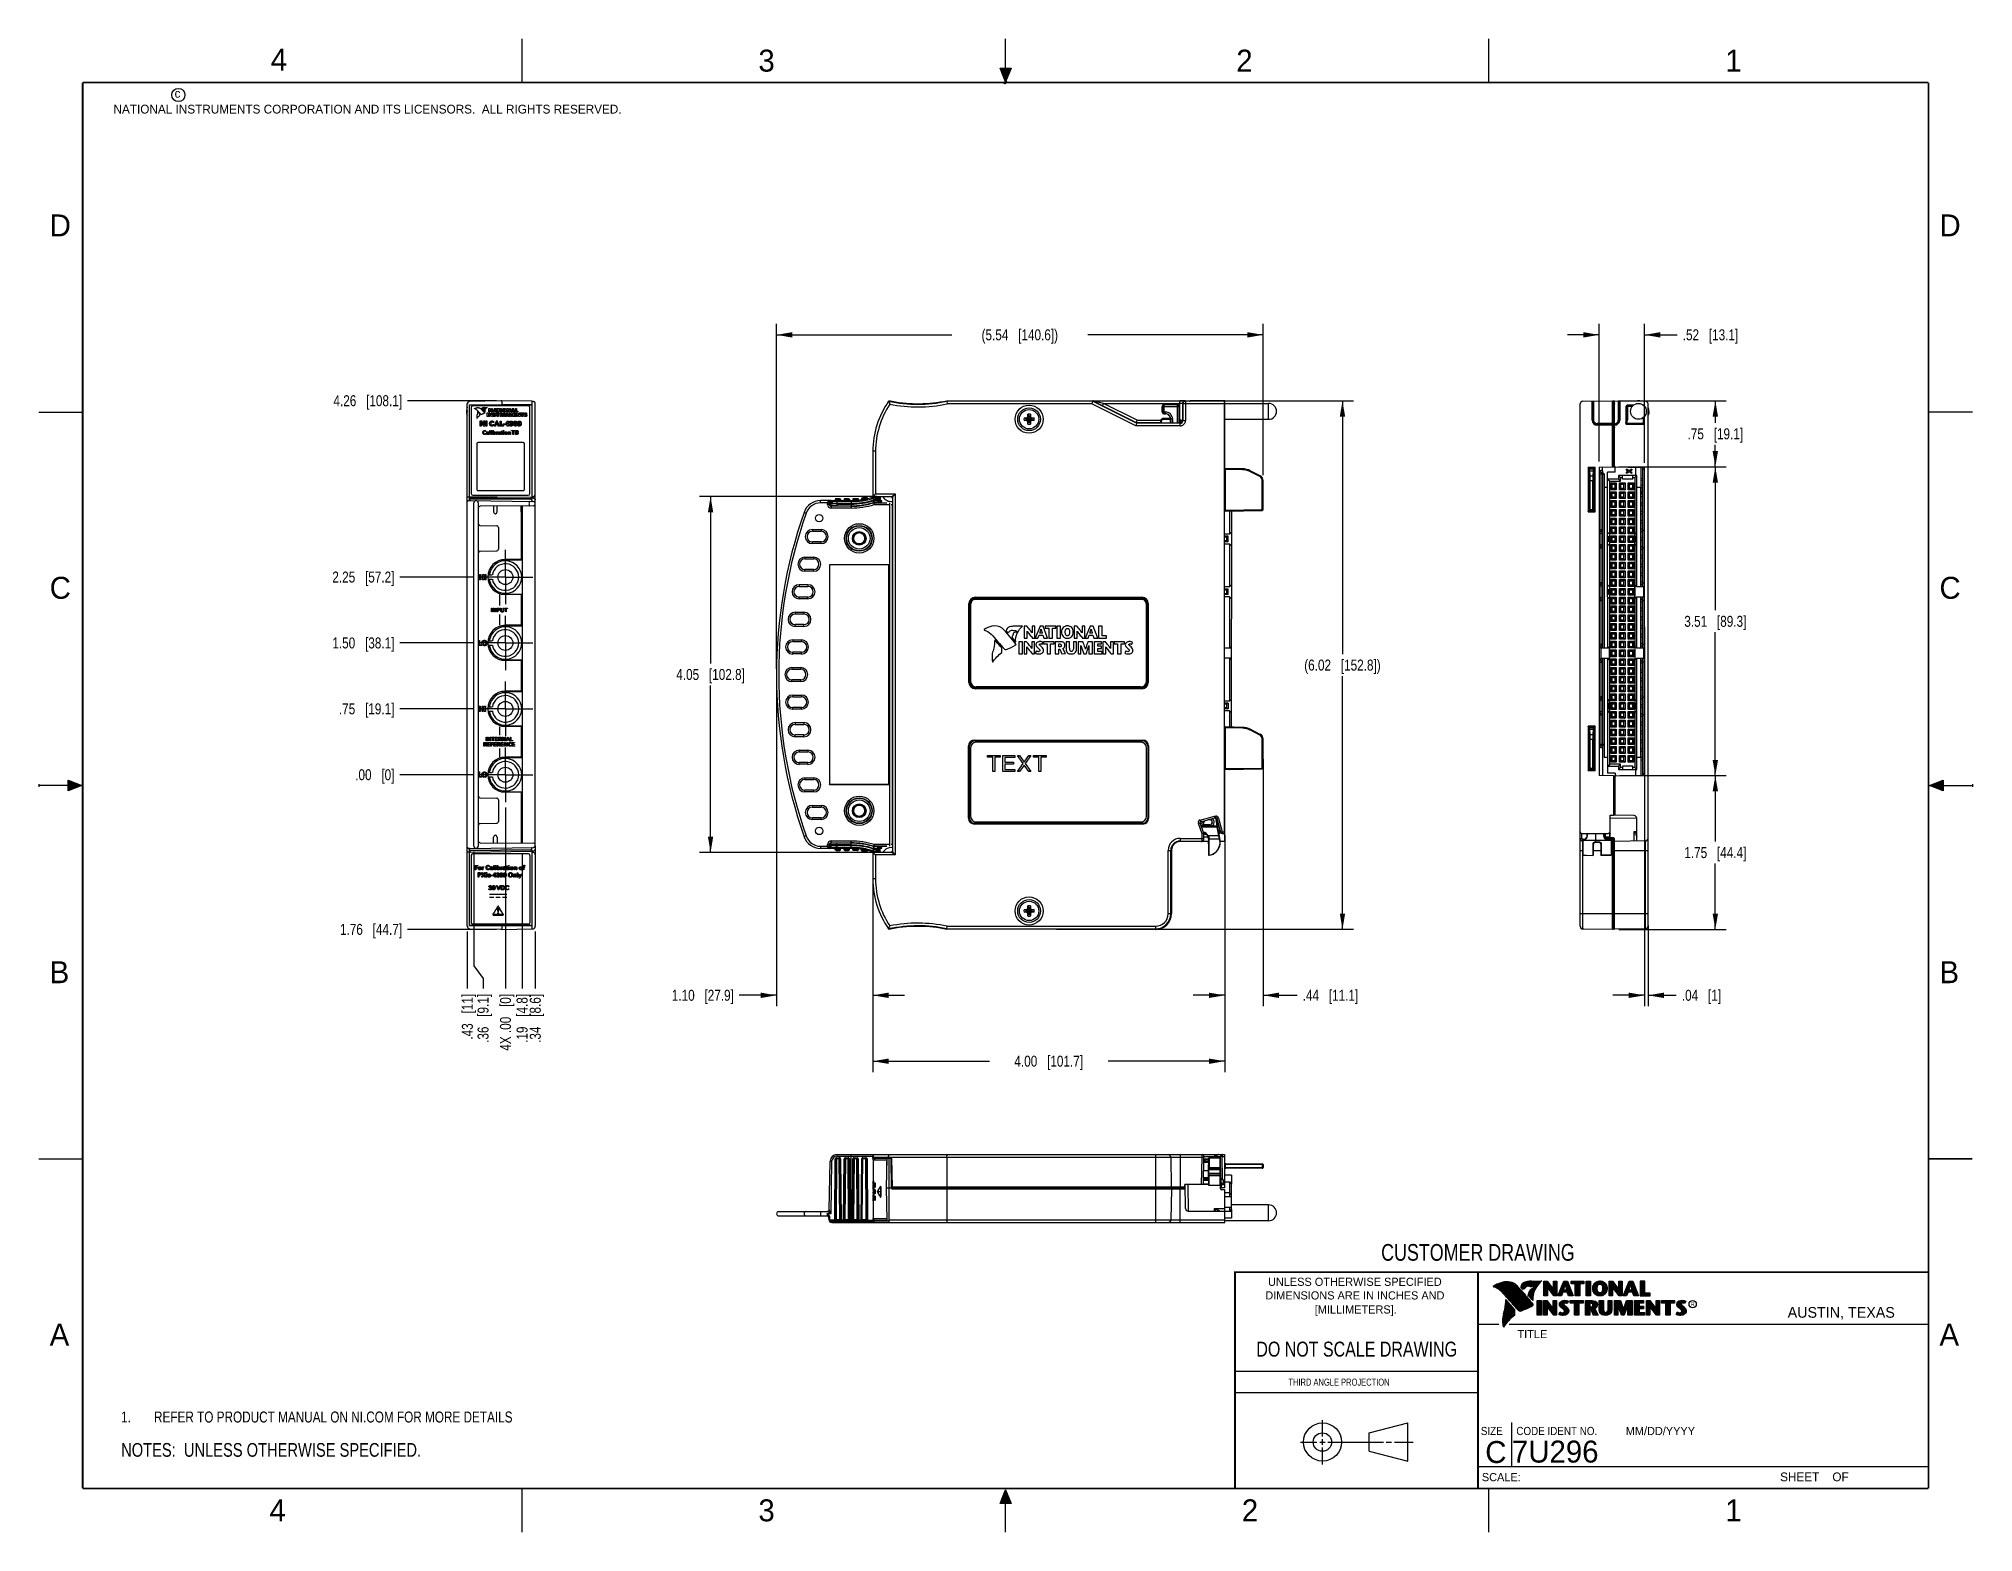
# Model space of a CAD drawing. Header units: inches. Extents: x 0 to 22, y 0 to 17.
import ezdxf

# ---------------------------------------------------------------- set-up
doc = ezdxf.new("R2010")
doc.units = ezdxf.units.IN
doc.header["$LTSCALE"] = 1.21
doc.header["$MEASUREMENT"] = 0
doc.linetypes.add('CENTER', pattern=[0.6, 0.375, -0.075, 0.075, -0.075])
doc.layers.get('0').update_dxf_attribs({"linetype": 'CONTINUOUS'})
for name, color, linetype in [('02___PRT_ALL_AXES', 7, 'CONTINUOUS'), ('03___PRT_ALL_CURVES', 7, 'CONTINUOUS'), ('06___PRT_ALL_SURFS', 7, 'CONTINUOUS'), ('DATUMCURVES', 7, 'CONTINUOUS'), ('DETAIL', 7, 'CONTINUOUS'), ('DIMENSIONS', 7, 'CONTINUOUS')]:
    doc.layers.add(name, color=color, linetype=linetype)
doc.styles.get("Standard").update_dxf_attribs({"font": 'txt', "width": 0.8})
doc.styles.add('TEXTSTYLE_2', font='txt')
doc.styles.add('TEXTSTYLE_3', font='txt', dxfattribs={"width": 0.9})
doc.dimstyles.new('DIMSTYLE_1', dxfattribs={"dimtxt": 0.125, "dimasz": 0.18, "dimexe": 0.125, "dimexo": 0.0625, "dimgap": 0.03125, "dimtad": 0, "dimtih": 1, "dimtoh": 1, "dimzin": 4, "dimdsep": 46, "dimtxsty": 'STANDARD', "dimblk": '_FILLED', "dimblk1": '_FILLED', "dimblk2": '_FILLED', "dimcen": 0.09, "dimadec": 0, "dimazin": 0, "dimtp": 0.001, "dimtm": 0.001, "dimtfac": 1, "dimtofl": 0, "dimtmove": 0, "dimatfit": 3, "dimldrblk": '_FILLED', "dimfxl": 1, "dimtolj": 1, "dimtzin": 4, "dimarcsym": 0})
doc.dimstyles.new('DIMSTYLE_2', dxfattribs={"dimtxt": 0.125, "dimasz": 0.18, "dimexe": 0.125, "dimexo": 0.0625, "dimgap": 0.03125, "dimtad": 0, "dimtih": 1, "dimtoh": 1, "dimzin": 4, "dimdsep": 46, "dimtxsty": 'STANDARD', "dimblk": '_FILLED', "dimblk1": '_FILLED', "dimblk2": '_FILLED', "dimcen": 0.09, "dimadec": 0, "dimazin": 0, "dimtfac": 1, "dimtofl": 0, "dimtmove": 0, "dimatfit": 3, "dimldrblk": '_FILLED', "dimfxl": 1, "dimtolj": 1, "dimtzin": 4, "dimarcsym": 0})
doc.dimstyles.new('DIMSTYLE_3', dxfattribs={"dimtxt": 0.125, "dimasz": 0.18, "dimexe": 0.125, "dimexo": 0.0625, "dimgap": 0.0625, "dimtad": 0, "dimtih": 1, "dimtoh": 1, "dimzin": 4, "dimdsep": 46, "dimtxsty": 'STANDARD', "dimblk": '_FILLED', "dimblk1": '_FILLED', "dimblk2": '_FILLED', "dimcen": 0.09, "dimadec": 0, "dimazin": 0, "dimtp": 0.001, "dimtm": 0.001, "dimtfac": 1, "dimtofl": 0, "dimtmove": 0, "dimatfit": 3, "dimldrblk": '_FILLED', "dimfxl": 1, "dimtolj": 1, "dimtzin": 4, "dimarcsym": 0})

msp = doc.modelspace()

# ---------------------------------------------------------------- texts
at = {"color": 2, "linetype": 'CONTINUOUS', "line_spacing_factor": 0.9}
for s, insert, char_height, width, attachment_point, style in [('4', (2.64, 16.887), 0.25, 0.25, 1, 'TEXTSTYLE_2'), ('3', (8.188, 16.875), 0.25, 0.25, 1, 'TEXTSTYLE_2'), ('2', (13.625, 16.875), 0.25, 0.25, 1, 'TEXTSTYLE_2'), ('1', (19.188, 16.875), 0.25, 0.25, 1, 'TEXTSTYLE_2'), ('c', (1.546, 16.428), 0.1, 0.1, 1, 'TEXTSTYLE_2'), ('NATIONAL INSTRUMENTS CORPORATION AND ITS LICENSORS.  ALL RIGHTS RESERVED.', (0.851, 16.248), 0.1, 7.3, 1, 'TEXTSTYLE_2'), ('D', (0.125, 15), 0.25, 0.25, 1, 'TEXTSTYLE_2'), ('D', (21.625, 15), 0.25, 0.25, 1, 'TEXTSTYLE_2'), ('C', (0.125, 10.875), 0.25, 0.25, 1, 'TEXTSTYLE_2'), ('C', (21.625, 10.875), 0.25, 0.25, 1, 'TEXTSTYLE_2'), ('B', (0.125, 6.5), 0.25, 0.25, 1, 'TEXTSTYLE_2'), ('B', (21.625, 6.5), 0.25, 0.25, 1, 'TEXTSTYLE_2'), ('UNLESS OTHERWISE SPECIFIED', (14.974, 2.898), 0.093, 2.418, 2, 'TEXTSTYLE_2'), ('DIMENSIONS ARE IN INCHES AND', (14.974, 2.743), 0.093, 2.604, 2, 'TEXTSTYLE_2'), ('[MILLIMETERS].', (14.984, 2.583), 0.093, 1.302, 2, 'TEXTSTYLE_2'), ('R', (18.797, 2.617), 0.0418, 0.04175, 1, 'TEXTSTYLE_2'), ('AUSTIN, TEXAS', (19.898, 2.564), 0.12158, 1.58049, 1, 'TEXTSTYLE_2'), ('A', (0.125, 2.375), 0.25, 0.25, 1, 'TEXTSTYLE_2'), ('TITLE', (16.824, 2.303), 0.093, 0.465, 1, 'TEXTSTYLE_2'), ('A', (21.625, 2.375), 0.25, 0.25, 1, 'TEXTSTYLE_2'), ('SIZE', (16.407, 1.2), 0.093, 0.3348, 1, 'TEXTSTYLE_3'), ('CODE IDENT NO.', (16.811, 1.2), 0.093, 1.1718, 1, 'TEXTSTYLE_3'), ('MM/DD/YYYY', (18.056, 1.2), 0.093, 0.93, 1, 'TEXTSTYLE_2'), ('SCALE:', (16.419, 0.675), 0.093, 0.558, 1, 'TEXTSTYLE_2'), ('SHEET    OF', (19.812, 0.681), 0.1, 1.1, 1, 'TEXTSTYLE_2'), ('4', (2.625, 0.375), 0.25, 0.25, 1, 'TEXTSTYLE_2'), ('3', (8.188, 0.375), 0.25, 0.25, 1, 'TEXTSTYLE_2'), ('2', (13.688, 0.375), 0.25, 0.25, 1, 'TEXTSTYLE_2'), ('1', (19.188, 0.375), 0.25, 0.25, 1, 'TEXTSTYLE_2')]:
    msp.add_mtext(s, dxfattribs=dict(at, insert=insert, char_height=char_height, width=width, attachment_point=attachment_point, style=style))
at = {"color": 7, "linetype": 'CONTINUOUS', "attachment_point": 2, "line_spacing_factor": 0.9}
for s, insert, char_height, width in [('CUSTOMER DRAWING', (16.374, 3.281), 0.19, 2.432), ('DO NOT SCALE DRAWING', (14.995, 2.17), 0.17, 2.72)]:
    msp.add_mtext(s, dxfattribs=dict(at, insert=insert, char_height=char_height, width=width))
at = {"color": 2, "linetype": 'CONTINUOUS', "insert": (14.218, 1.749), "char_height": 0.08, "width": 1.408, "attachment_point": 1, "line_spacing_factor": 0.9}
msp.add_mtext('THIRD ANGLE PROJECTION', dxfattribs=at)
at = {"color": 7, "linetype": 'CONTINUOUS', "char_height": 0.25, "line_spacing_factor": 0.9, "style": 'TEXTSTYLE_2'}
for s, insert, width, attachment_point in [('C', (16.578, 1.039), 0.25, 2), ('7U296', (16.761, 1.044), 1.25, 1)]:
    msp.add_mtext(s, dxfattribs=dict(at, insert=insert, width=width, attachment_point=attachment_point))

# ---------------------------------------------------------------- blocks, each defined once
blk = doc.blocks.new('CUSTOM_NOTE_BL0', base_point=(3.625, 1.312))
at = {"color": 2, "linetype": 'CONTINUOUS', "width": 0.8}
for s, p in [('1.', (0.938, 1.25)), ('REFER TO PRODUCT MANUAL ON NI.COM FOR MORE DETAILS', (1.312, 1.25))]:
    blk.add_text(s, height=0.125, dxfattribs=at).set_placement(p)
blk = doc.blocks.new('*D0')
at = {"layer": 'DIMENSIONS', "color": 2, "linetype": 'CONTINUOUS'}
blk.add_line((4.876, 6.838), (4.876, 6.19), dxfattribs=at)
at = {"layer": 'DIMENSIONS', "color": 2, "linetype": 'CONTINUOUS', "insert": (4.814, 6.128), "char_height": 0.125, "width": 0.825, "attachment_point": 3, "rotation": 90, "line_spacing_factor": 0.9}
blk.add_mtext('.43{\\Ftxt.shx;\\W1.000000;\\H0.125000; }[11]', dxfattribs=at)
blk = doc.blocks.new('_FILLED')
at = {"color": 0, "linetype": 'BYBLOCK'}
blk.add_solid([(0, 0), (-1, 0.17), (-1, -0.17)], dxfattribs=at)
blk = doc.blocks.new('*D1')
at = {"layer": 'DIMENSIONS', "color": 2, "linetype": 'CONTINUOUS'}
blk.add_line((5.31, 8.25), (5.31, 6.19), dxfattribs=at)
at = {"layer": 'DIMENSIONS', "color": 2, "linetype": 'CONTINUOUS', "insert": (5.248, 6.128), "char_height": 0.125, "width": 1.025, "attachment_point": 3, "rotation": 90, "line_spacing_factor": 0.9}
blk.add_mtext('4X .00{\\Ftxt.shx;\\W1.000000;\\H0.125000; }[0]', dxfattribs=at)
blk = doc.blocks.new('*D2')
at = {"layer": 'DIMENSIONS', "color": 2, "linetype": 'CONTINUOUS'}
blk.add_line((5.649, 6.839), (5.649, 6.19), dxfattribs=at)
at = {"layer": 'DIMENSIONS', "color": 2, "linetype": 'CONTINUOUS', "insert": (5.587, 6.128), "char_height": 0.125, "width": 0.925, "attachment_point": 3, "rotation": 90, "line_spacing_factor": 0.9}
blk.add_mtext('.34{\\Ftxt.shx;\\W1.000000;\\H0.125000; }[8.6]', dxfattribs=at)
blk = doc.blocks.new('*D3')
at = {"layer": 'DIMENSIONS', "color": 2, "linetype": 'CONTINUOUS'}
for p, q in [((4.951, 7.747), (4.951, 6.446)), ((4.951, 6.446), (5.056, 6.305)), ((5.056, 6.305), (5.056, 6.19))]:
    blk.add_line(p, q, dxfattribs=at)
at = {"layer": 'DIMENSIONS', "color": 2, "linetype": 'CONTINUOUS', "insert": (4.993, 6.128), "char_height": 0.125, "width": 0.925, "attachment_point": 3, "rotation": 90, "line_spacing_factor": 0.9}
blk.add_mtext('.36{\\Ftxt.shx;\\W1.000000;\\H0.125000; }[9.1]', dxfattribs=at)
blk = doc.blocks.new('*D4')
at = {"layer": 'DIMENSIONS', "color": 2, "linetype": 'CONTINUOUS'}
blk.add_line((5.499, 7.725), (5.499, 6.19), dxfattribs=at)
at = {"layer": 'DIMENSIONS', "color": 2, "linetype": 'CONTINUOUS', "insert": (5.437, 6.128), "char_height": 0.125, "width": 0.925, "attachment_point": 3, "rotation": 90, "line_spacing_factor": 0.9}
blk.add_mtext('.19{\\Ftxt.shx;\\W1.000000;\\H0.125000; }[4.8]', dxfattribs=at)
blk = doc.blocks.new('*D5')
at = {"layer": 'DIMENSIONS', "color": 2, "linetype": 'CONTINUOUS'}
blk.add_line((4.938, 9.372), (4.11, 9.372), dxfattribs=at)
at = {"layer": 'DIMENSIONS', "color": 2, "linetype": 'CONTINUOUS', "insert": (4.047, 9.435), "char_height": 0.125, "width": 1.025, "attachment_point": 3, "line_spacing_factor": 0.9}
blk.add_mtext('.75{\\Ftxt.shx;\\W1.000000;\\H0.125000; }[19.1]', dxfattribs=at)
blk = doc.blocks.new('*D6')
at = {"layer": 'DIMENSIONS', "color": 2, "linetype": 'CONTINUOUS'}
blk.add_line((4.938, 8.622), (4.11, 8.622), dxfattribs=at)
at = {"layer": 'DIMENSIONS', "color": 2, "linetype": 'CONTINUOUS', "insert": (4.047, 8.685), "char_height": 0.125, "width": 0.725, "attachment_point": 3, "line_spacing_factor": 0.9}
blk.add_mtext('.00{\\Ftxt.shx;\\W1.000000;\\H0.125000; }[0]', dxfattribs=at)
blk = doc.blocks.new('*D7')
at = {"layer": 'DIMENSIONS', "color": 2, "linetype": 'CONTINUOUS'}
blk.add_line((4.938, 10.122), (4.11, 10.122), dxfattribs=at)
at = {"layer": 'DIMENSIONS', "color": 2, "linetype": 'CONTINUOUS', "insert": (4.047, 10.185), "char_height": 0.125, "width": 1.125, "attachment_point": 3, "line_spacing_factor": 0.9}
blk.add_mtext('1.50{\\Ftxt.shx;\\W1.000000;\\H0.125000; }[38.1]', dxfattribs=at)
blk = doc.blocks.new('*D8')
at = {"layer": 'DIMENSIONS', "color": 2, "linetype": 'CONTINUOUS'}
blk.add_line((4.938, 10.872), (4.11, 10.872), dxfattribs=at)
at = {"layer": 'DIMENSIONS', "color": 2, "linetype": 'CONTINUOUS', "insert": (4.047, 10.935), "char_height": 0.125, "width": 1.125, "attachment_point": 3, "line_spacing_factor": 0.9}
blk.add_mtext('2.25{\\Ftxt.shx;\\W1.000000;\\H0.125000; }[57.2]', dxfattribs=at)
blk = doc.blocks.new('*D9')
at = {"layer": 'DIMENSIONS', "color": 2, "linetype": 'CONTINUOUS'}
blk.add_line((5.207, 6.862), (4.196, 6.862), dxfattribs=at)
at = {"layer": 'DIMENSIONS', "color": 2, "linetype": 'CONTINUOUS', "insert": (4.134, 6.925), "char_height": 0.125, "width": 1.125, "attachment_point": 3, "line_spacing_factor": 0.9}
blk.add_mtext('1.76{\\Ftxt.shx;\\W1.000000;\\H0.125000; }[44.7]', dxfattribs=at)
blk = doc.blocks.new('*D10')
at = {"layer": 'DIMENSIONS', "color": 2, "linetype": 'CONTINUOUS'}
blk.add_line((5.207, 12.879), (4.196, 12.879), dxfattribs=at)
at = {"layer": 'DIMENSIONS', "color": 2, "linetype": 'CONTINUOUS', "insert": (4.134, 12.942), "char_height": 0.125, "width": 1.225, "attachment_point": 3, "line_spacing_factor": 0.9}
blk.add_mtext('4.26{\\Ftxt.shx;\\W1.000000;\\H0.125000; }[108.1]', dxfattribs=at)
blk = doc.blocks.new('*D11')
at = {"layer": 'DIMENSIONS', "color": 2, "linetype": 'CONTINUOUS'}
for p, q in [((17.753, 12.186), (17.753, 13.754)), ((18.27, 12.173), (18.27, 13.754)), ((17.753, 13.629), (17.393, 13.629)), ((18.27, 13.629), (18.642, 13.629))]:
    blk.add_line(p, q, dxfattribs=at)
at = {"layer": 'DIMENSIONS', "color": 2, "linetype": 'CONTINUOUS', "xscale": 0.18, "yscale": 0.18, "zscale": 0.18}
blk.add_blockref('_FILLED', (17.753, 13.629), dxfattribs=at)
at = {"layer": 'DIMENSIONS', "color": 2, "linetype": 'CONTINUOUS', "xscale": 0.18, "yscale": 0.18, "zscale": 0.18, "rotation": 180}
blk.add_blockref('_FILLED', (18.27, 13.629), dxfattribs=at)
at = {"layer": 'DIMENSIONS', "color": 2, "linetype": 'CONTINUOUS', "insert": (18.704, 13.692), "char_height": 0.125, "width": 1.025, "attachment_point": 1, "line_spacing_factor": 0.9}
blk.add_mtext('.52{\\Ftxt.shx;\\W1.000000;\\H0.125000; }[13.1]', dxfattribs=at)
blk = doc.blocks.new('*D12')
at = {"layer": 'DIMENSIONS', "color": 2, "linetype": 'CONTINUOUS'}
for p, q in [((17.969, 12.879), (19.2, 12.879)), ((19.075, 12.879), (19.075, 12.628)), ((19.075, 12.126), (19.075, 12.378)), ((17.979, 12.126), (19.2, 12.126))]:
    blk.add_line(p, q, dxfattribs=at)
at = {"layer": 'DIMENSIONS', "color": 2, "linetype": 'CONTINUOUS', "xscale": 0.18, "yscale": 0.18, "zscale": 0.18}
for p, rotation in [((19.075, 12.879), 90), ((19.075, 12.126), 270)]:
    blk.add_blockref('_FILLED', p, dxfattribs=dict(at, rotation=rotation))
at = {"layer": 'DIMENSIONS', "color": 2, "linetype": 'CONTINUOUS', "insert": (19.075, 12.565), "char_height": 0.125, "width": 1.025, "attachment_point": 2, "line_spacing_factor": 0.9}
blk.add_mtext('.75{\\Ftxt.shx;\\W1.000000;\\H0.125000; }[19.1]', dxfattribs=at)
blk = doc.blocks.new('*D13')
at = {"layer": 'DIMENSIONS', "color": 2, "linetype": 'CONTINUOUS'}
for p, q in [((17.979, 12.126), (19.2, 12.126)), ((19.075, 12.126), (19.075, 10.494)), ((19.075, 8.612), (19.075, 10.244)), ((17.989, 8.612), (19.2, 8.612))]:
    blk.add_line(p, q, dxfattribs=at)
at = {"layer": 'DIMENSIONS', "color": 2, "linetype": 'CONTINUOUS', "xscale": 0.18, "yscale": 0.18, "zscale": 0.18}
for p, rotation in [((19.075, 12.126), 90), ((19.075, 8.612), 270)]:
    blk.add_blockref('_FILLED', p, dxfattribs=dict(at, rotation=rotation))
at = {"layer": 'DIMENSIONS', "color": 2, "linetype": 'CONTINUOUS', "insert": (19.075, 10.431), "char_height": 0.125, "width": 1.125, "attachment_point": 2, "line_spacing_factor": 0.9}
blk.add_mtext('3.51{\\Ftxt.shx;\\W1.000000;\\H0.125000; }[89.3]', dxfattribs=at)
blk = doc.blocks.new('*D14')
at = {"layer": 'DIMENSIONS', "color": 2, "linetype": 'CONTINUOUS'}
for p, q in [((17.989, 8.612), (19.2, 8.612)), ((19.075, 8.612), (19.075, 7.862)), ((19.075, 6.862), (19.075, 7.612)), ((17.979, 6.862), (19.2, 6.862))]:
    blk.add_line(p, q, dxfattribs=at)
at = {"layer": 'DIMENSIONS', "color": 2, "linetype": 'CONTINUOUS', "xscale": 0.18, "yscale": 0.18, "zscale": 0.18}
for p, rotation in [((19.075, 8.612), 90), ((19.075, 6.862), 270)]:
    blk.add_blockref('_FILLED', p, dxfattribs=dict(at, rotation=rotation))
at = {"layer": 'DIMENSIONS', "color": 2, "linetype": 'CONTINUOUS', "insert": (19.075, 7.799), "char_height": 0.125, "width": 1.125, "attachment_point": 2, "line_spacing_factor": 0.9}
blk.add_mtext('1.75{\\Ftxt.shx;\\W1.000000;\\H0.125000; }[44.4]', dxfattribs=at)
blk = doc.blocks.new('*D15')
at = {"layer": 'DIMENSIONS', "color": 2, "linetype": 'CONTINUOUS'}
for p, q in [((8.394, 9.826), (8.394, 13.754)), ((13.931, 12.033), (13.931, 13.754)), ((8.394, 13.629), (10.387, 13.629)), ((13.931, 13.629), (11.937, 13.629))]:
    blk.add_line(p, q, dxfattribs=at)
at = {"layer": 'DIMENSIONS', "color": 2, "linetype": 'CONTINUOUS', "xscale": 0.18, "yscale": 0.18, "zscale": 0.18, "rotation": 180}
blk.add_blockref('_FILLED', (8.394, 13.629), dxfattribs=at)
at = {"layer": 'DIMENSIONS', "color": 2, "linetype": 'CONTINUOUS', "xscale": 0.18, "yscale": 0.18, "zscale": 0.18}
blk.add_blockref('_FILLED', (13.931, 13.629), dxfattribs=at)
at = {"layer": 'DIMENSIONS', "color": 2, "linetype": 'CONTINUOUS', "insert": (11.162, 13.692), "char_height": 0.125, "width": 1.425, "attachment_point": 2, "line_spacing_factor": 0.9}
blk.add_mtext('(5.54{\\Ftxt.shx;\\W1.000000;\\H0.125000; }[140.6])', dxfattribs=at)
blk = doc.blocks.new('*D16')
at = {"layer": 'DIMENSIONS', "color": 2, "linetype": 'CONTINUOUS'}
for p, q in [((8.394, 9.701), (8.394, 5.987)), ((9.49, 7.526), (9.49, 5.987)), ((8.394, 6.112), (7.971, 6.112)), ((9.49, 6.112), (9.85, 6.112))]:
    blk.add_line(p, q, dxfattribs=at)
at = {"layer": 'DIMENSIONS', "color": 2, "linetype": 'CONTINUOUS', "xscale": 0.18, "yscale": 0.18, "zscale": 0.18}
blk.add_blockref('_FILLED', (8.394, 6.112), dxfattribs=at)
at = {"layer": 'DIMENSIONS', "color": 2, "linetype": 'CONTINUOUS', "xscale": 0.18, "yscale": 0.18, "zscale": 0.18, "rotation": 180}
blk.add_blockref('_FILLED', (9.49, 6.112), dxfattribs=at)
at = {"layer": 'DIMENSIONS', "color": 2, "linetype": 'CONTINUOUS', "insert": (7.909, 6.175), "char_height": 0.125, "width": 1.125, "attachment_point": 3, "line_spacing_factor": 0.9}
blk.add_mtext('1.10{\\Ftxt.shx;\\W1.000000;\\H0.125000; }[27.9]', dxfattribs=at)
blk = doc.blocks.new('*D17')
at = {"layer": 'DIMENSIONS', "color": 2, "linetype": 'CONTINUOUS'}
for p, q in [((13.931, 8.801), (13.931, 5.987)), ((13.493, 7.935), (13.493, 5.987)), ((13.493, 6.112), (13.133, 6.112)), ((13.931, 6.112), (14.317, 6.112))]:
    blk.add_line(p, q, dxfattribs=at)
at = {"layer": 'DIMENSIONS', "color": 2, "linetype": 'CONTINUOUS', "xscale": 0.18, "yscale": 0.18, "zscale": 0.18}
blk.add_blockref('_FILLED', (13.493, 6.112), dxfattribs=at)
at = {"layer": 'DIMENSIONS', "color": 2, "linetype": 'CONTINUOUS', "xscale": 0.18, "yscale": 0.18, "zscale": 0.18, "rotation": 180}
blk.add_blockref('_FILLED', (13.931, 6.112), dxfattribs=at)
at = {"layer": 'DIMENSIONS', "color": 2, "linetype": 'CONTINUOUS', "insert": (14.38, 6.175), "char_height": 0.125, "width": 1.025, "attachment_point": 1, "line_spacing_factor": 0.9}
blk.add_mtext('.44{\\Ftxt.shx;\\W1.000000;\\H0.125000; }[11.1]', dxfattribs=at)
blk = doc.blocks.new('*D18')
at = {"layer": 'DIMENSIONS', "color": 2, "linetype": 'CONTINUOUS'}
for p, q in [((13.493, 7.935), (13.493, 5.237)), ((9.49, 7.526), (9.49, 5.237)), ((9.49, 5.362), (10.816, 5.362)), ((13.493, 5.362), (12.166, 5.362))]:
    blk.add_line(p, q, dxfattribs=at)
at = {"layer": 'DIMENSIONS', "color": 2, "linetype": 'CONTINUOUS', "xscale": 0.18, "yscale": 0.18, "zscale": 0.18, "rotation": 180}
blk.add_blockref('_FILLED', (9.49, 5.362), dxfattribs=at)
at = {"layer": 'DIMENSIONS', "color": 2, "linetype": 'CONTINUOUS', "xscale": 0.18, "yscale": 0.18, "zscale": 0.18}
blk.add_blockref('_FILLED', (13.493, 5.362), dxfattribs=at)
at = {"layer": 'DIMENSIONS', "color": 2, "linetype": 'CONTINUOUS', "insert": (11.491, 5.425), "char_height": 0.125, "width": 1.225, "attachment_point": 2, "line_spacing_factor": 0.9}
blk.add_mtext('4.00{\\Ftxt.shx;\\W1.000000;\\H0.125000; }[101.7]', dxfattribs=at)
blk = doc.blocks.new('*D19')
at = {"layer": 'DIMENSIONS', "color": 2, "linetype": 'CONTINUOUS'}
for p, q in [((9.537, 11.788), (7.519, 11.788)), ((7.644, 11.788), (7.644, 9.888)), ((7.644, 7.739), (7.644, 9.638)), ((9.537, 7.739), (7.519, 7.739))]:
    blk.add_line(p, q, dxfattribs=at)
at = {"layer": 'DIMENSIONS', "color": 2, "linetype": 'CONTINUOUS', "xscale": 0.18, "yscale": 0.18, "zscale": 0.18}
for p, rotation in [((7.644, 11.788), 90), ((7.644, 7.739), 270)]:
    blk.add_blockref('_FILLED', p, dxfattribs=dict(at, rotation=rotation))
at = {"layer": 'DIMENSIONS', "color": 2, "linetype": 'CONTINUOUS', "insert": (7.644, 9.826), "char_height": 0.125, "width": 1.225, "attachment_point": 2, "line_spacing_factor": 0.9}
blk.add_mtext('4.05{\\Ftxt.shx;\\W1.000000;\\H0.125000; }[102.8]', dxfattribs=at)
blk = doc.blocks.new('*D20')
at = {"layer": 'DIMENSIONS', "color": 2, "linetype": 'CONTINUOUS'}
for p, q in [((13.36, 12.878), (14.958, 12.878)), ((14.833, 12.878), (14.833, 9.995)), ((14.833, 6.863), (14.833, 9.745)), ((11.581, 6.863), (14.958, 6.863))]:
    blk.add_line(p, q, dxfattribs=at)
at = {"layer": 'DIMENSIONS', "color": 2, "linetype": 'CONTINUOUS', "xscale": 0.18, "yscale": 0.18, "zscale": 0.18}
for p, rotation in [((14.833, 12.878), 90), ((14.833, 6.863), 270)]:
    blk.add_blockref('_FILLED', p, dxfattribs=dict(at, rotation=rotation))
at = {"layer": 'DIMENSIONS', "color": 2, "linetype": 'CONTINUOUS', "insert": (14.833, 9.933), "char_height": 0.125, "width": 1.425, "attachment_point": 2, "line_spacing_factor": 0.9}
blk.add_mtext('(6.02{\\Ftxt.shx;\\W1.000000;\\H0.125000; }[152.8])', dxfattribs=at)
blk = doc.blocks.new('*D21')
at = {"layer": 'DIMENSIONS', "color": 2, "linetype": 'CONTINUOUS'}
for p, q in [((18.27, 10.306), (18.27, 5.987)), ((18.31, 6.908), (18.31, 5.987)), ((18.27, 6.112), (17.91, 6.112)), ((18.31, 6.112), (18.631, 6.112))]:
    blk.add_line(p, q, dxfattribs=at)
at = {"layer": 'DIMENSIONS', "color": 2, "linetype": 'CONTINUOUS', "xscale": 0.18, "yscale": 0.18, "zscale": 0.18}
blk.add_blockref('_FILLED', (18.27, 6.112), dxfattribs=at)
at = {"layer": 'DIMENSIONS', "color": 2, "linetype": 'CONTINUOUS', "xscale": 0.18, "yscale": 0.18, "zscale": 0.18, "rotation": 180}
blk.add_blockref('_FILLED', (18.31, 6.112), dxfattribs=at)
at = {"layer": 'DIMENSIONS', "color": 2, "linetype": 'CONTINUOUS', "insert": (18.694, 6.175), "char_height": 0.125, "width": 0.725, "attachment_point": 1, "line_spacing_factor": 0.9}
blk.add_mtext('.04{\\Ftxt.shx;\\W1.000000;\\H0.125000; }[1]', dxfattribs=at)
blk = doc.blocks.new('NOTES_HEADER_BL1', base_point=(3.1215, 0.9375))
at = {"layer": 'DETAIL', "color": 2, "linetype": 'CONTINUOUS', "width": 0.8}
blk.add_text('NOTES:  UNLESS OTHERWISE SPECIFIED.', height=0.156, dxfattribs=at).set_placement((0.9375, 0.8595))

# ---------------------------------------------------------------- dimensions: what is measured, and where the dimension line sits
at = {"layer": 'DIMENSIONS', "color": 2, "linetype": 'CONTINUOUS'}
for base, p1, p2, angle, picture, middle in [((8.394, 13.629), (13.931, 11.971), (8.394, 9.763), 180, '*D15', (11.162, 13.629)), ((14.8326, 12.8782), (11.519, 6.8625), (13.2975, 12.8782), 90, '*D20', (14.8326, 9.8703))]:
    dim = msp.add_linear_dim(base=base, p1=p1, p2=p2, angle=angle, text='(<>)', dimstyle='DIMSTYLE_3', dxfattribs=at)
    dim.commit()
    dim.dimension.update_dxf_attribs({"geometry": picture, "text_midpoint": middle, "dimtype": 160})
for base, p1, p2, picture, middle in [((18.27, 13.629), (17.753, 12.123), (18.27, 12.11), '*D11', (19.217, 13.629)), ((18.31, 6.112), (18.27, 10.369), (18.31, 6.971), '*D21', (19.056, 6.112))]:
    dim = msp.add_linear_dim(base=base, p1=p1, p2=p2, dimstyle='DIMSTYLE_3', dxfattribs=at)
    dim.commit()
    dim.dimension.update_dxf_attribs({"geometry": picture, "text_midpoint": middle, "dimtype": 160})
for feature_location, offset, dtype, origin, dimstyle, picture, middle in [((5.207, 12.879), (-1.01, 0), 0, (5.269, 8.622), 'DIMSTYLE_1', '*D10', (3.521, 12.879)), ((4.938, 10.872), (-0.828, 0), 0, (5, 8.622), 'DIMSTYLE_1', '*D8', (3.485, 10.872)), ((4.938, 10.122), (-0.828, 0), 0, (5, 8.622), 'DIMSTYLE_1', '*D7', (3.485, 10.122)), ((4.938, 9.372), (-0.828, 0), 0, (5, 8.622), 'DIMSTYLE_1', '*D5', (3.535, 9.372)), ((5.207, 6.862), (-1.01, 0), 0, (5.269, 8.622), 'DIMSTYLE_1', '*D9', (3.571, 6.862)), ((4.937572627, 8.622349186), (-0.827599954, 0), 0, (5.000072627, 8.622349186), 'DIMSTYLE_2', '*D6', (3.684972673, 8.622349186)), ((4.876, 6.838), (0, -0.648), 1, (5.31, 8.312), 'DIMSTYLE_1', '*D0', (4.876, 5.715)), ((4.951, 7.747), (0.105, -1.557), 0, (5.31, 7.81), 'DIMSTYLE_1', '*D3', (5.056, 5.665)), ((5.499, 7.725), (0, -1.534), 1, (5.31, 7.753), 'DIMSTYLE_1', '*D4', (5.499, 5.665)), ((5.649, 6.839), (0, -0.648), 1, (5.31, 6.885), 'DIMSTYLE_1', '*D2', (5.649, 5.665))]:
    dim = msp.add_ordinate_dim(feature_location=feature_location, offset=offset, dtype=dtype, origin=origin, dimstyle=dimstyle, dxfattribs=at)
    dim.commit()
    dim.dimension.update_dxf_attribs({"geometry": picture, "text_midpoint": middle})
for base, p1, p2, angle, picture, middle in [((19.075, 12.126), (17.907, 12.879), (17.917, 12.126), 270, '*D12', (19.075, 12.503)), ((19.075, 8.612), (17.917, 12.126), (17.927, 8.612), 270, '*D13', (19.075, 10.369)), ((7.644, 7.739), (9.6, 11.788), (9.6, 7.739), 270, '*D19', (7.644, 9.763)), ((8.394, 6.112), (9.49, 7.588), (8.394, 9.763), 180, '*D16', (7.346, 6.112)), ((13.493, 6.112), (13.931, 8.864), (13.493, 7.998), 180, '*D17', (14.892, 6.112)), ((19.075, 6.862), (17.927, 8.612), (17.917, 6.862), 270, '*D14', (19.075, 7.737)), ((9.49, 5.362), (13.493, 7.998), (9.49, 7.588), 180, '*D18', (11.491, 5.362))]:
    dim = msp.add_linear_dim(base=base, p1=p1, p2=p2, angle=angle, dimstyle='DIMSTYLE_3', dxfattribs=at)
    dim.commit()
    dim.dimension.update_dxf_attribs({"geometry": picture, "text_midpoint": middle, "dimtype": 160})
dim = msp.add_ordinate_dim(feature_location=(5.310072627, 8.249849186), offset=(0, -2.059474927), dtype=1, origin=(5.310072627, 8.312349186), text='4X <>', dimstyle='DIMSTYLE_2', dxfattribs=at)
dim.commit()
dim.dimension.update_dxf_attribs({"geometry": '*D1', "text_midpoint": (5.310072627, 5.615374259)})

# ---------------------------------------------------------------- hatches: boundary and pattern name
at = {"linetype": 'CONTINUOUS'}
for points in [[(11, 16.51), (10.938, 16.666), (11.062, 16.666)], [(0.334, 8.562), (0.49, 8.5), (0.334, 8.438)], [(21.666, 8.562), (21.666, 8.438), (21.51, 8.5)], [(10.938, 0.329), (11, 0.485), (11.062, 0.329)]]:
    msp.add_hatch(color=2, dxfattribs=at).paths.add_polyline_path(points)

# ---------------------------------------------------------------- linework, layer by layer
at = {"color": 2, "linetype": 'CONTINUOUS'}
for p, q in [((5.5, 16.5), (5.5, 17)), ((11, 16.485), (11, 17)), ((16.5, 16.5), (16.5, 17)), ((11, 16.51), (10.938, 16.666)), ((10.938, 16.666), (11.062, 16.666)), ((11.015, 16.515), (10.985, 16.485)), ((10.985, 16.485), (11, 16.515)), ((11.062, 16.666), (11, 16.51)), ((11, 16.485), (11.015, 16.515)), ((0, 12.75), (0.5, 12.75)), ((22, 12.75), (21.5, 12.75)), ((0, 8.515), (0, 8.485)), ((0.49, 8.5), (0, 8.5)), ((0.334, 8.438), (0.334, 8.562)), ((0.334, 8.562), (0.49, 8.5)), ((0.49, 8.5), (0.334, 8.438)), ((21.51, 8.5), (21.666, 8.562)), ((21.51, 8.5), (22, 8.5)), ((21.666, 8.438), (21.51, 8.5)), ((21.666, 8.562), (21.666, 8.438)), ((22, 8.515), (22, 8.485)), ((0, 4.25), (0.5, 4.25)), ((16.375, 2.96), (21.5, 2.96)), ((16.558, 2.796), (16.558, 2.799)), ((16.565, 2.794), (16.565, 2.803)), ((16.571, 2.791), (16.571, 2.808)), ((16.578, 2.788), (16.578, 2.812)), ((16.585, 2.785), (16.585, 2.815)), ((16.592, 2.781), (16.592, 2.819)), ((16.599, 2.778), (16.599, 2.822)), ((16.606, 2.774), (16.606, 2.825)), ((16.612, 2.77), (16.612, 2.828)), ((16.619, 2.765), (16.619, 2.83)), ((16.626, 2.76), (16.626, 2.832)), ((16.633, 2.755), (16.633, 2.835)), ((16.64, 2.749), (16.64, 2.837)), ((16.647, 2.743), (16.647, 2.839)), ((16.653, 2.737), (16.653, 2.84)), ((16.66, 2.729), (16.66, 2.842)), ((16.667, 2.722), (16.667, 2.844)), ((16.674, 2.715), (16.674, 2.845)), ((16.681, 2.707), (16.681, 2.846)), ((16.687, 2.699), (16.687, 2.847)), ((16.794, 2.533), (16.692, 2.649)), ((16.694, 2.692), (16.694, 2.847)), ((16.701, 2.684), (16.701, 2.847)), ((16.708, 2.676), (16.708, 2.847)), ((16.715, 2.669), (16.715, 2.847)), ((16.722, 2.661), (16.722, 2.846)), ((16.728, 2.653), (16.728, 2.846)), ((16.735, 2.645), (16.735, 2.844)), ((16.742, 2.637), (16.742, 2.843)), ((16.749, 2.629), (16.749, 2.842)), ((16.756, 2.62), (16.756, 2.84)), ((16.763, 2.612), (16.763, 2.838)), ((16.769, 2.605), (16.769, 2.835)), ((16.776, 2.597), (16.776, 2.832)), ((16.783, 2.589), (16.783, 2.828)), ((16.79, 2.581), (16.79, 2.824)), ((16.797, 2.574), (16.797, 2.819)), ((16.804, 2.567), (16.804, 2.814)), ((16.81, 2.559), (16.81, 2.807)), ((16.817, 2.552), (16.817, 2.8)), ((16.824, 2.545), (16.824, 2.792)), ((16.831, 2.538), (16.831, 2.785)), ((16.838, 2.531), (16.838, 2.778)), ((16.844, 2.526), (16.844, 2.771)), ((16.851, 2.523), (16.851, 2.764)), ((16.858, 2.522), (16.858, 2.757)), ((16.886, 2.766), (16.863, 2.794)), ((16.865, 2.524), (16.865, 2.749)), ((16.888, 2.772), (16.868, 2.795)), ((16.872, 2.791), (16.872, 2.809)), ((16.872, 2.527), (16.872, 2.742)), ((16.879, 2.783), (16.879, 2.821)), ((16.879, 2.53), (16.879, 2.735)), ((16.885, 2.775), (16.885, 2.828)), ((16.885, 2.533), (16.885, 2.727)), ((16.892, 2.775), (16.892, 2.833)), ((16.892, 2.536), (16.892, 2.719)), ((16.899, 2.779), (16.899, 2.837)), ((16.899, 2.539), (16.899, 2.71)), ((16.906, 2.784), (16.906, 2.841)), ((16.906, 2.542), (16.906, 2.702)), ((16.913, 2.79), (16.913, 2.844)), ((16.913, 2.545), (16.913, 2.694)), ((16.92, 2.797), (16.92, 2.846)), ((16.92, 2.548), (16.92, 2.686)), ((16.926, 2.802), (16.926, 2.848)), ((16.926, 2.551), (16.926, 2.677)), ((16.933, 2.805), (16.933, 2.849)), ((16.933, 2.554), (16.933, 2.669)), ((16.94, 2.808), (16.94, 2.85)), ((16.94, 2.557), (16.94, 2.661)), ((16.962, 2.68), (16.943, 2.701)), ((16.947, 2.808), (16.947, 2.851)), ((16.947, 2.561), (16.947, 2.653)), ((16.965, 2.683), (16.949, 2.701)), ((16.954, 2.807), (16.954, 2.852)), ((16.954, 2.696), (16.954, 2.711)), ((16.954, 2.564), (16.954, 2.644)), ((16.961, 2.805), (16.961, 2.852)), ((16.961, 2.688), (16.961, 2.727)), ((16.967, 2.803), (16.967, 2.853)), ((16.967, 2.68), (16.967, 2.744)), ((16.974, 2.803), (16.974, 2.854)), ((16.974, 2.672), (16.974, 2.757)), ((16.981, 2.802), (16.981, 2.854)), ((16.981, 2.664), (16.981, 2.763)), ((16.984, 2.859), (17.1, 2.861)), ((16.984, 2.854), (17.087, 2.856)), ((16.988, 2.802), (16.988, 2.854)), ((16.988, 2.656), (16.988, 2.767)), ((16.995, 2.802), (16.995, 2.854)), ((16.995, 2.675), (16.995, 2.768)), ((16.999, 2.637), (16.995, 2.642)), ((17.002, 2.801), (17.002, 2.854)), ((17.002, 2.719), (17.002, 2.769)), ((17.008, 2.796), (17.008, 2.855)), ((17.008, 2.739), (17.008, 2.77)), ((17.015, 2.755), (17.015, 2.855)), ((17.022, 2.769), (17.022, 2.855)), ((17.029, 2.782), (17.029, 2.855)), ((17.036, 2.793), (17.036, 2.855)), ((17.042, 2.804), (17.042, 2.855)), ((17.049, 2.813), (17.049, 2.855)), ((17.056, 2.822), (17.056, 2.855)), ((17.063, 2.83), (17.063, 2.855)), ((17.07, 2.838), (17.07, 2.855)), ((17.077, 2.845), (17.077, 2.856)), ((17.124, 2.859), (17.161, 2.859)), ((17.124, 2.691), (17.124, 2.859)), ((17.164, 2.691), (17.124, 2.691)), ((17.129, 2.854), (17.158, 2.854)), ((17.129, 2.696), (17.129, 2.854)), ((17.159, 2.696), (17.129, 2.696)), ((17.138, 2.696), (17.138, 2.854)), ((17.145, 2.696), (17.145, 2.854)), ((17.151, 2.696), (17.151, 2.854)), ((17.158, 2.854), (17.238, 2.749)), ((17.159, 2.804), (17.158, 2.854)), ((17.242, 2.696), (17.159, 2.804)), ((17.159, 2.804), (17.159, 2.696)), ((17.161, 2.859), (17.233, 2.764)), ((17.239, 2.691), (17.164, 2.79)), ((17.164, 2.79), (17.164, 2.691)), ((17.165, 2.797), (17.165, 2.846)), ((17.171, 2.788), (17.171, 2.837)), ((17.178, 2.779), (17.178, 2.828)), ((17.185, 2.77), (17.185, 2.82)), ((17.191, 2.762), (17.191, 2.811)), ((17.198, 2.753), (17.198, 2.802)), ((17.205, 2.744), (17.205, 2.793)), ((17.211, 2.736), (17.211, 2.784)), ((17.218, 2.727), (17.218, 2.776)), ((17.225, 2.718), (17.225, 2.767)), ((17.232, 2.71), (17.232, 2.758)), ((17.233, 2.859), (17.273, 2.859)), ((17.233, 2.764), (17.233, 2.859)), ((17.238, 2.854), (17.268, 2.854)), ((17.238, 2.749), (17.238, 2.854)), ((17.238, 2.701), (17.238, 2.749)), ((17.273, 2.691), (17.239, 2.691)), ((17.268, 2.696), (17.242, 2.696)), ((17.245, 2.696), (17.245, 2.854)), ((17.252, 2.696), (17.252, 2.854)), ((17.258, 2.696), (17.258, 2.854)), ((17.265, 2.696), (17.265, 2.854)), ((17.268, 2.854), (17.268, 2.696)), ((17.273, 2.859), (17.273, 2.691)), ((17.283, 2.692), (17.352, 2.859)), ((17.323, 2.692), (17.283, 2.692)), ((17.29, 2.696), (17.355, 2.854)), ((17.319, 2.696), (17.29, 2.696)), ((17.298, 2.696), (17.298, 2.716)), ((17.305, 2.696), (17.305, 2.732)), ((17.312, 2.696), (17.312, 2.749)), ((17.318, 2.696), (17.318, 2.765)), ((17.336, 2.736), (17.319, 2.696)), ((17.339, 2.732), (17.323, 2.692)), ((17.325, 2.71), (17.325, 2.781)), ((17.332, 2.727), (17.332, 2.798)), ((17.394, 2.736), (17.336, 2.736)), ((17.338, 2.736), (17.338, 2.814)), ((17.39, 2.732), (17.339, 2.732)), ((17.341, 2.753), (17.362, 2.823)), ((17.389, 2.753), (17.341, 2.753)), ((17.345, 2.767), (17.345, 2.83)), ((17.345, 2.736), (17.345, 2.753)), ((17.347, 2.758), (17.366, 2.818)), ((17.383, 2.758), (17.347, 2.758)), ((17.352, 2.859), (17.394, 2.859)), ((17.352, 2.788), (17.352, 2.847)), ((17.352, 2.736), (17.352, 2.753)), ((17.355, 2.854), (17.39, 2.854)), ((17.358, 2.81), (17.358, 2.854)), ((17.358, 2.736), (17.358, 2.753)), ((17.362, 2.823), (17.37, 2.823)), ((17.365, 2.823), (17.365, 2.854)), ((17.365, 2.736), (17.365, 2.753)), ((17.366, 2.818), (17.366, 2.818)), ((17.366, 2.818), (17.383, 2.758)), ((17.37, 2.823), (17.389, 2.753)), ((17.372, 2.817), (17.372, 2.854)), ((17.372, 2.736), (17.372, 2.753)), ((17.378, 2.792), (17.378, 2.854)), ((17.378, 2.736), (17.378, 2.753)), ((17.385, 2.768), (17.385, 2.854)), ((17.385, 2.736), (17.385, 2.753)), ((17.39, 2.854), (17.45, 2.696)), ((17.404, 2.692), (17.39, 2.732)), ((17.392, 2.736), (17.392, 2.851)), ((17.394, 2.859), (17.457, 2.692)), ((17.407, 2.696), (17.394, 2.736)), ((17.398, 2.723), (17.398, 2.833)), ((17.457, 2.692), (17.404, 2.692)), ((17.405, 2.703), (17.405, 2.816)), ((17.45, 2.696), (17.407, 2.696)), ((17.412, 2.696), (17.412, 2.798)), ((17.418, 2.696), (17.418, 2.781)), ((17.425, 2.696), (17.425, 2.763)), ((17.432, 2.696), (17.432, 2.745)), ((17.433, 2.859), (17.58, 2.859)), ((17.433, 2.828), (17.433, 2.859)), ((17.481, 2.828), (17.433, 2.828)), ((17.438, 2.854), (17.575, 2.854)), ((17.438, 2.833), (17.438, 2.854)), ((17.486, 2.833), (17.438, 2.833)), ((17.438, 2.696), (17.438, 2.728)), ((17.445, 2.833), (17.445, 2.854)), ((17.445, 2.696), (17.445, 2.71)), ((17.452, 2.833), (17.452, 2.854)), ((17.458, 2.833), (17.458, 2.854)), ((17.465, 2.833), (17.465, 2.854)), ((17.472, 2.833), (17.472, 2.854)), ((17.479, 2.833), (17.479, 2.854)), ((17.481, 2.692), (17.481, 2.828)), ((17.532, 2.692), (17.481, 2.692)), ((17.486, 2.833), (17.485, 2.854)), ((17.486, 2.696), (17.486, 2.833)), ((17.527, 2.696), (17.486, 2.696)), ((17.492, 2.696), (17.492, 2.854)), ((17.499, 2.696), (17.499, 2.854)), ((17.505, 2.696), (17.505, 2.854)), ((17.512, 2.696), (17.512, 2.854)), ((17.519, 2.696), (17.519, 2.854)), ((17.527, 2.833), (17.525, 2.854)), ((17.575, 2.833), (17.527, 2.833)), ((17.527, 2.833), (17.527, 2.696)), ((17.532, 2.833), (17.532, 2.854)), ((17.58, 2.828), (17.532, 2.828)), ((17.532, 2.828), (17.532, 2.692)), ((17.539, 2.833), (17.539, 2.854)), ((17.545, 2.833), (17.545, 2.854)), ((17.552, 2.833), (17.552, 2.854)), ((17.559, 2.833), (17.559, 2.854)), ((17.565, 2.833), (17.565, 2.854)), ((17.572, 2.833), (17.572, 2.854)), ((17.575, 2.854), (17.575, 2.833)), ((17.58, 2.859), (17.58, 2.828)), ((17.606, 2.859), (17.656, 2.859)), ((17.606, 2.692), (17.606, 2.859)), ((17.656, 2.692), (17.606, 2.692)), ((17.611, 2.854), (17.652, 2.854)), ((17.611, 2.696), (17.611, 2.854)), ((17.652, 2.696), (17.611, 2.696)), ((17.619, 2.696), (17.619, 2.854)), ((17.625, 2.696), (17.625, 2.854)), ((17.632, 2.696), (17.632, 2.854)), ((17.639, 2.696), (17.639, 2.854)), ((17.645, 2.696), (17.645, 2.854)), ((17.652, 2.854), (17.652, 2.696)), ((17.656, 2.859), (17.656, 2.692)), ((17.685, 2.787), (17.686, 2.79)), ((17.685, 2.784), (17.685, 2.787)), ((17.685, 2.78), (17.685, 2.784)), ((17.685, 2.777), (17.685, 2.78)), ((17.685, 2.774), (17.685, 2.777)), ((17.685, 2.77), (17.685, 2.774)), ((17.685, 2.767), (17.685, 2.77)), ((17.686, 2.763), (17.685, 2.767)), ((17.686, 2.793), (17.687, 2.796)), ((17.686, 2.79), (17.686, 2.793)), ((17.686, 2.76), (17.686, 2.763)), ((17.687, 2.757), (17.686, 2.76)), ((17.687, 2.796), (17.688, 2.799)), ((17.688, 2.753), (17.687, 2.757)), ((17.688, 2.802), (17.689, 2.805)), ((17.688, 2.799), (17.688, 2.802)), ((17.689, 2.75), (17.688, 2.753)), ((17.689, 2.805), (17.69, 2.808)), ((17.69, 2.747), (17.689, 2.75)), ((17.69, 2.808), (17.692, 2.811)), ((17.691, 2.744), (17.69, 2.808)), ((17.691, 2.744), (17.69, 2.747)), ((17.692, 2.741), (17.691, 2.744)), ((17.692, 2.811), (17.693, 2.813)), ((17.693, 2.738), (17.692, 2.741)), ((17.693, 2.813), (17.694, 2.816)), ((17.694, 2.735), (17.693, 2.738)), ((17.694, 2.816), (17.696, 2.819)), ((17.696, 2.733), (17.694, 2.735)), ((17.696, 2.819), (17.697, 2.821)), ((17.697, 2.73), (17.696, 2.733)), ((17.697, 2.821), (17.699, 2.824)), ((17.697, 2.73), (17.697, 2.821)), ((17.699, 2.728), (17.697, 2.73)), ((17.699, 2.824), (17.701, 2.826)), ((17.7, 2.725), (17.699, 2.728)), ((17.702, 2.723), (17.7, 2.725)), ((17.701, 2.826), (17.703, 2.828)), ((17.704, 2.72), (17.702, 2.723)), ((17.703, 2.828), (17.705, 2.831)), ((17.704, 2.72), (17.705, 2.831)), ((17.706, 2.718), (17.704, 2.72)), ((17.705, 2.831), (17.707, 2.833)), ((17.708, 2.716), (17.706, 2.718)), ((17.707, 2.833), (17.709, 2.835)), ((17.71, 2.714), (17.708, 2.716)), ((17.709, 2.835), (17.711, 2.837)), ((17.71, 2.714), (17.711, 2.837)), ((17.712, 2.712), (17.71, 2.714)), ((17.711, 2.837), (17.714, 2.839)), ((17.715, 2.71), (17.712, 2.712)), ((17.714, 2.839), (17.716, 2.841)), ((17.717, 2.708), (17.715, 2.71)), ((17.716, 2.841), (17.719, 2.843)), ((17.717, 2.708), (17.719, 2.843)), ((17.719, 2.707), (17.717, 2.708)), ((17.719, 2.843), (17.721, 2.844)), ((17.722, 2.705), (17.719, 2.707)), ((17.721, 2.844), (17.724, 2.846)), ((17.725, 2.704), (17.722, 2.705)), ((17.724, 2.846), (17.726, 2.847)), ((17.725, 2.704), (17.724, 2.846)), ((17.727, 2.702), (17.725, 2.704)), ((17.726, 2.847), (17.729, 2.849)), ((17.727, 2.79), (17.728, 2.792)), ((17.727, 2.788), (17.727, 2.79)), ((17.727, 2.786), (17.727, 2.788)), ((17.727, 2.783), (17.727, 2.786)), ((17.727, 2.781), (17.727, 2.783)), ((17.727, 2.779), (17.727, 2.781)), ((17.727, 2.777), (17.727, 2.779)), ((17.727, 2.774), (17.727, 2.777)), ((17.727, 2.772), (17.727, 2.774)), ((17.727, 2.77), (17.727, 2.772)), ((17.727, 2.767), (17.727, 2.77)), ((17.727, 2.765), (17.727, 2.767)), ((17.727, 2.763), (17.727, 2.765)), ((17.728, 2.761), (17.727, 2.763)), ((17.73, 2.701), (17.727, 2.702)), ((17.728, 2.796), (17.729, 2.798)), ((17.728, 2.794), (17.728, 2.796)), ((17.728, 2.792), (17.728, 2.794)), ((17.728, 2.758), (17.728, 2.761)), ((17.728, 2.756), (17.728, 2.758)), ((17.729, 2.754), (17.728, 2.756)), ((17.729, 2.849), (17.731, 2.85)), ((17.729, 2.802), (17.73, 2.803)), ((17.729, 2.8), (17.729, 2.802)), ((17.729, 2.798), (17.729, 2.8)), ((17.729, 2.752), (17.729, 2.754)), ((17.73, 2.75), (17.729, 2.752)), ((17.73, 2.805), (17.731, 2.807)), ((17.73, 2.803), (17.73, 2.805)), ((17.73, 2.748), (17.73, 2.75)), ((17.731, 2.747), (17.73, 2.748)), ((17.73, 2.701), (17.73, 2.747)), ((17.733, 2.7), (17.73, 2.701)), ((17.731, 2.85), (17.734, 2.851)), ((17.731, 2.807), (17.731, 2.85)), ((17.731, 2.807), (17.732, 2.808)), ((17.731, 2.745), (17.731, 2.747)), ((17.732, 2.743), (17.731, 2.745)), ((17.732, 2.81), (17.733, 2.812)), ((17.732, 2.808), (17.732, 2.81)), ((17.732, 2.741), (17.732, 2.743)), ((17.733, 2.74), (17.732, 2.741)), ((17.733, 2.812), (17.734, 2.813)), ((17.734, 2.738), (17.733, 2.74)), ((17.736, 2.699), (17.733, 2.7)), ((17.734, 2.851), (17.737, 2.852)), ((17.734, 2.813), (17.735, 2.815)), ((17.735, 2.737), (17.734, 2.738)), ((17.735, 2.816), (17.736, 2.818)), ((17.735, 2.815), (17.735, 2.816)), ((17.736, 2.735), (17.735, 2.737)), ((17.736, 2.818), (17.737, 2.819)), ((17.736, 2.734), (17.736, 2.735)), ((17.737, 2.732), (17.736, 2.734)), ((17.739, 2.698), (17.736, 2.699)), ((17.737, 2.852), (17.74, 2.853)), ((17.737, 2.819), (17.737, 2.852)), ((17.737, 2.819), (17.738, 2.821)), ((17.738, 2.731), (17.737, 2.732)), ((17.738, 2.821), (17.74, 2.822)), ((17.74, 2.73), (17.738, 2.731)), ((17.739, 2.698), (17.738, 2.731)), ((17.742, 2.697), (17.739, 2.698)), ((17.74, 2.853), (17.743, 2.853)), ((17.74, 2.822), (17.741, 2.823)), ((17.741, 2.728), (17.74, 2.73)), ((17.741, 2.823), (17.742, 2.824)), ((17.742, 2.727), (17.741, 2.728)), ((17.742, 2.824), (17.743, 2.825)), ((17.743, 2.726), (17.742, 2.727)), ((17.746, 2.697), (17.742, 2.697)), ((17.743, 2.853), (17.746, 2.854)), ((17.743, 2.825), (17.745, 2.826)), ((17.745, 2.725), (17.743, 2.726)), ((17.745, 2.826), (17.746, 2.827)), ((17.746, 2.724), (17.745, 2.725)), ((17.746, 2.854), (17.749, 2.855)), ((17.746, 2.827), (17.746, 2.854)), ((17.746, 2.827), (17.747, 2.828)), ((17.748, 2.723), (17.746, 2.724)), ((17.746, 2.697), (17.746, 2.724)), ((17.749, 2.696), (17.746, 2.697)), ((17.747, 2.828), (17.749, 2.828)), ((17.749, 2.722), (17.748, 2.723)), ((17.749, 2.855), (17.752, 2.855)), ((17.749, 2.828), (17.75, 2.829)), ((17.751, 2.722), (17.749, 2.722)), ((17.752, 2.696), (17.749, 2.696)), ((17.75, 2.829), (17.752, 2.83)), ((17.752, 2.721), (17.751, 2.722)), ((17.752, 2.855), (17.755, 2.855)), ((17.752, 2.83), (17.752, 2.855)), ((17.752, 2.83), (17.753, 2.83)), ((17.754, 2.721), (17.752, 2.721)), ((17.752, 2.696), (17.752, 2.721)), ((17.756, 2.695), (17.752, 2.696)), ((17.753, 2.83), (17.755, 2.831)), ((17.755, 2.72), (17.754, 2.721)), ((17.755, 2.855), (17.758, 2.856)), ((17.755, 2.831), (17.757, 2.831)), ((17.757, 2.72), (17.755, 2.72)), ((17.759, 2.695), (17.756, 2.695)), ((17.757, 2.831), (17.758, 2.831)), ((17.759, 2.72), (17.757, 2.72)), ((17.758, 2.856), (17.762, 2.856)), ((17.758, 2.831), (17.76, 2.831)), ((17.759, 2.831), (17.759, 2.856)), ((17.761, 2.72), (17.759, 2.72)), ((17.759, 2.695), (17.759, 2.72)), ((17.763, 2.695), (17.759, 2.695)), ((17.76, 2.831), (17.762, 2.831)), ((17.762, 2.72), (17.761, 2.72)), ((17.762, 2.856), (17.765, 2.856)), ((17.762, 2.831), (17.764, 2.831)), ((17.764, 2.72), (17.762, 2.72)), ((17.766, 2.695), (17.763, 2.695)), ((17.764, 2.831), (17.765, 2.831)), ((17.766, 2.72), (17.764, 2.72)), ((17.765, 2.856), (17.768, 2.855)), ((17.765, 2.831), (17.767, 2.831)), ((17.768, 2.72), (17.766, 2.72)), ((17.766, 2.695), (17.766, 2.72)), ((17.769, 2.695), (17.766, 2.695)), ((17.767, 2.831), (17.769, 2.83)), ((17.768, 2.855), (17.771, 2.855)), ((17.768, 2.831), (17.768, 2.855)), ((17.769, 2.721), (17.768, 2.72)), ((17.769, 2.83), (17.77, 2.83)), ((17.771, 2.721), (17.769, 2.721)), ((17.772, 2.696), (17.769, 2.695)), ((17.77, 2.83), (17.772, 2.829)), ((17.771, 2.855), (17.774, 2.855)), ((17.773, 2.722), (17.771, 2.721)), ((17.772, 2.829), (17.773, 2.829)), ((17.772, 2.696), (17.773, 2.722)), ((17.776, 2.696), (17.772, 2.696)), ((17.773, 2.829), (17.775, 2.828)), ((17.774, 2.722), (17.773, 2.722)), ((17.774, 2.855), (17.777, 2.854)), ((17.774, 2.829), (17.774, 2.855)), ((17.776, 2.723), (17.774, 2.722)), ((17.775, 2.828), (17.776, 2.828)), ((17.776, 2.828), (17.778, 2.827)), ((17.777, 2.724), (17.776, 2.723)), ((17.779, 2.697), (17.776, 2.696)), ((17.777, 2.854), (17.78, 2.854)), ((17.778, 2.725), (17.777, 2.724)), ((17.778, 2.827), (17.779, 2.826)), ((17.78, 2.726), (17.778, 2.725)), ((17.779, 2.826), (17.78, 2.825)), ((17.779, 2.697), (17.779, 2.725)), ((17.782, 2.697), (17.779, 2.697)), ((17.78, 2.854), (17.783, 2.853)), ((17.78, 2.825), (17.78, 2.854)), ((17.78, 2.825), (17.782, 2.824)), ((17.781, 2.727), (17.78, 2.726)), ((17.782, 2.728), (17.781, 2.727)), ((17.782, 2.824), (17.783, 2.823)), ((17.784, 2.729), (17.782, 2.728)), ((17.785, 2.698), (17.782, 2.697)), ((17.783, 2.853), (17.786, 2.852)), ((17.783, 2.823), (17.784, 2.822)), ((17.784, 2.822), (17.785, 2.821)), ((17.785, 2.73), (17.784, 2.729)), ((17.785, 2.821), (17.786, 2.82)), ((17.786, 2.731), (17.785, 2.73)), ((17.788, 2.699), (17.785, 2.698)), ((17.786, 2.852), (17.789, 2.851)), ((17.787, 2.819), (17.786, 2.852)), ((17.786, 2.82), (17.787, 2.819)), ((17.787, 2.733), (17.786, 2.731)), ((17.787, 2.819), (17.788, 2.817)), ((17.788, 2.734), (17.787, 2.733)), ((17.788, 2.817), (17.789, 2.816)), ((17.789, 2.737), (17.788, 2.735)), ((17.788, 2.735), (17.788, 2.734)), ((17.788, 2.699), (17.788, 2.734)), ((17.791, 2.7), (17.788, 2.699)), ((17.789, 2.851), (17.792, 2.85)), ((17.789, 2.816), (17.789, 2.815)), ((17.789, 2.815), (17.79, 2.813)), ((17.79, 2.739), (17.789, 2.737)), ((17.79, 2.813), (17.791, 2.812)), ((17.791, 2.74), (17.79, 2.739)), ((17.791, 2.812), (17.791, 2.81)), ((17.791, 2.81), (17.792, 2.808)), ((17.792, 2.743), (17.791, 2.742)), ((17.791, 2.742), (17.791, 2.74)), ((17.794, 2.701), (17.791, 2.7)), ((17.792, 2.85), (17.795, 2.849)), ((17.793, 2.806), (17.792, 2.85)), ((17.792, 2.808), (17.793, 2.807)), ((17.793, 2.745), (17.792, 2.743)), ((17.793, 2.807), (17.793, 2.805)), ((17.793, 2.805), (17.794, 2.803)), ((17.794, 2.749), (17.793, 2.747)), ((17.794, 2.701), (17.793, 2.747)), ((17.793, 2.747), (17.793, 2.745)), ((17.794, 2.803), (17.794, 2.801)), ((17.794, 2.801), (17.795, 2.799)), ((17.795, 2.753), (17.794, 2.751)), ((17.794, 2.751), (17.794, 2.749)), ((17.797, 2.702), (17.794, 2.701)), ((17.795, 2.849), (17.798, 2.847)), ((17.795, 2.799), (17.795, 2.797)), ((17.795, 2.797), (17.796, 2.795)), ((17.796, 2.757), (17.795, 2.755)), ((17.795, 2.755), (17.795, 2.753)), ((17.796, 2.795), (17.796, 2.793)), ((17.796, 2.793), (17.796, 2.79)), ((17.796, 2.79), (17.796, 2.788)), ((17.796, 2.788), (17.797, 2.786)), ((17.797, 2.765), (17.796, 2.763)), ((17.796, 2.763), (17.796, 2.761)), ((17.796, 2.761), (17.796, 2.759)), ((17.796, 2.759), (17.796, 2.757)), ((17.797, 2.786), (17.797, 2.783)), ((17.797, 2.783), (17.797, 2.781)), ((17.797, 2.781), (17.797, 2.779)), ((17.797, 2.779), (17.797, 2.777)), ((17.797, 2.777), (17.797, 2.774)), ((17.797, 2.774), (17.797, 2.772)), ((17.797, 2.772), (17.797, 2.77)), ((17.797, 2.77), (17.797, 2.767)), ((17.797, 2.767), (17.797, 2.765)), ((17.8, 2.704), (17.797, 2.702)), ((17.798, 2.847), (17.8, 2.846)), ((17.8, 2.846), (17.803, 2.844)), ((17.8, 2.704), (17.8, 2.846)), ((17.802, 2.705), (17.8, 2.704)), ((17.805, 2.707), (17.802, 2.705)), ((17.803, 2.844), (17.806, 2.843)), ((17.807, 2.709), (17.805, 2.707)), ((17.806, 2.843), (17.808, 2.841)), ((17.807, 2.709), (17.808, 2.841)), ((17.81, 2.711), (17.807, 2.709)), ((17.808, 2.841), (17.81, 2.839)), ((17.81, 2.839), (17.813, 2.837)), ((17.812, 2.712), (17.81, 2.711)), ((17.814, 2.714), (17.812, 2.712)), ((17.813, 2.837), (17.815, 2.835)), ((17.814, 2.714), (17.813, 2.837)), ((17.816, 2.717), (17.814, 2.714)), ((17.815, 2.835), (17.817, 2.833)), ((17.818, 2.719), (17.816, 2.717)), ((17.817, 2.833), (17.819, 2.831)), ((17.82, 2.721), (17.818, 2.719)), ((17.819, 2.831), (17.821, 2.829)), ((17.82, 2.721), (17.821, 2.829)), ((17.822, 2.723), (17.82, 2.721)), ((17.821, 2.829), (17.823, 2.826)), ((17.824, 2.726), (17.822, 2.723)), ((17.823, 2.826), (17.825, 2.824)), ((17.826, 2.728), (17.824, 2.726)), ((17.825, 2.824), (17.826, 2.821)), ((17.826, 2.821), (17.828, 2.819)), ((17.827, 2.731), (17.826, 2.728)), ((17.827, 2.731), (17.828, 2.819)), ((17.829, 2.733), (17.827, 2.731)), ((17.828, 2.819), (17.829, 2.816)), ((17.829, 2.816), (17.831, 2.814)), ((17.83, 2.736), (17.829, 2.733)), ((17.831, 2.739), (17.83, 2.736)), ((17.831, 2.814), (17.832, 2.811)), ((17.833, 2.742), (17.831, 2.739)), ((17.832, 2.811), (17.833, 2.808)), ((17.833, 2.808), (17.834, 2.805)), ((17.834, 2.745), (17.833, 2.742)), ((17.834, 2.805), (17.835, 2.802)), ((17.835, 2.748), (17.834, 2.805)), ((17.835, 2.748), (17.834, 2.745)), ((17.835, 2.802), (17.836, 2.799)), ((17.836, 2.75), (17.835, 2.748)), ((17.836, 2.799), (17.837, 2.796)), ((17.837, 2.757), (17.836, 2.754)), ((17.836, 2.754), (17.836, 2.75)), ((17.837, 2.796), (17.837, 2.793)), ((17.837, 2.793), (17.838, 2.79)), ((17.838, 2.76), (17.837, 2.757)), ((17.838, 2.79), (17.838, 2.786)), ((17.838, 2.786), (17.839, 2.783)), ((17.839, 2.77), (17.838, 2.766)), ((17.838, 2.766), (17.838, 2.763)), ((17.838, 2.763), (17.838, 2.76)), ((17.839, 2.783), (17.839, 2.78)), ((17.839, 2.78), (17.839, 2.776)), ((17.839, 2.776), (17.839, 2.773)), ((17.839, 2.773), (17.839, 2.77)), ((17.867, 2.859), (17.904, 2.859)), ((17.867, 2.691), (17.867, 2.859)), ((17.907, 2.691), (17.867, 2.691)), ((17.872, 2.854), (17.901, 2.854)), ((17.872, 2.696), (17.872, 2.854)), ((17.902, 2.696), (17.872, 2.696)), ((17.879, 2.696), (17.879, 2.854)), ((17.887, 2.696), (17.887, 2.854)), ((17.894, 2.696), (17.894, 2.854)), ((17.899, 2.854), (17.902, 2.804)), ((17.901, 2.854), (17.981, 2.749)), ((17.985, 2.696), (17.902, 2.804)), ((17.902, 2.804), (17.902, 2.696)), ((17.904, 2.859), (17.976, 2.764)), ((17.906, 2.799), (17.906, 2.849)), ((17.982, 2.691), (17.907, 2.79)), ((17.907, 2.79), (17.907, 2.691)), ((17.912, 2.79), (17.912, 2.84)), ((17.919, 2.782), (17.919, 2.831)), ((17.926, 2.773), (17.926, 2.822)), ((17.932, 2.764), (17.932, 2.814)), ((17.939, 2.756), (17.939, 2.805)), ((17.946, 2.747), (17.946, 2.796)), ((17.952, 2.738), (17.952, 2.787)), ((17.959, 2.73), (17.959, 2.778)), ((17.966, 2.721), (17.966, 2.77)), ((17.972, 2.712), (17.972, 2.761)), ((17.976, 2.859), (18.016, 2.859)), ((17.976, 2.764), (17.976, 2.859)), ((17.979, 2.704), (17.981, 2.749)), ((17.981, 2.854), (18.011, 2.854)), ((17.981, 2.749), (17.981, 2.854)), ((18.016, 2.691), (17.982, 2.691)), ((18.011, 2.696), (17.985, 2.696)), ((17.986, 2.695), (17.986, 2.854)), ((17.993, 2.696), (17.993, 2.854)), ((17.999, 2.696), (17.999, 2.854)), ((18.006, 2.696), (18.006, 2.854)), ((18.011, 2.854), (18.011, 2.696)), ((18.016, 2.859), (18.016, 2.691)), ((18.026, 2.692), (18.095, 2.859)), ((18.066, 2.692), (18.026, 2.692)), ((18.033, 2.696), (18.098, 2.854)), ((18.063, 2.696), (18.033, 2.696)), ((18.039, 2.696), (18.039, 2.711)), ((18.046, 2.696), (18.046, 2.727)), ((18.053, 2.696), (18.053, 2.743)), ((18.059, 2.696), (18.059, 2.76)), ((18.079, 2.736), (18.063, 2.696)), ((18.066, 2.705), (18.066, 2.776)), ((18.082, 2.732), (18.066, 2.692)), ((18.073, 2.721), (18.073, 2.792)), ((18.079, 2.736), (18.079, 2.809)), ((18.137, 2.736), (18.079, 2.736)), ((18.134, 2.732), (18.082, 2.732)), ((18.084, 2.753), (18.105, 2.823)), ((18.132, 2.753), (18.084, 2.753)), ((18.086, 2.736), (18.086, 2.825)), ((18.091, 2.758), (18.109, 2.818)), ((18.126, 2.758), (18.091, 2.758)), ((18.093, 2.781), (18.093, 2.841)), ((18.093, 2.736), (18.093, 2.753)), ((18.095, 2.859), (18.137, 2.859)), ((18.098, 2.854), (18.134, 2.854)), ((18.099, 2.803), (18.099, 2.854)), ((18.099, 2.736), (18.099, 2.753)), ((18.105, 2.823), (18.113, 2.823)), ((18.106, 2.823), (18.106, 2.854)), ((18.106, 2.736), (18.106, 2.753)), ((18.109, 2.818), (18.109, 2.818)), ((18.109, 2.818), (18.126, 2.758)), ((18.113, 2.823), (18.113, 2.854)), ((18.113, 2.823), (18.132, 2.753)), ((18.113, 2.736), (18.113, 2.753)), ((18.119, 2.8), (18.119, 2.854)), ((18.119, 2.736), (18.119, 2.753)), ((18.126, 2.776), (18.126, 2.854)), ((18.126, 2.736), (18.126, 2.753)), ((18.133, 2.736), (18.133, 2.854)), ((18.134, 2.854), (18.193, 2.696)), ((18.147, 2.692), (18.134, 2.732)), ((18.137, 2.859), (18.201, 2.692)), ((18.151, 2.696), (18.137, 2.736)), ((18.139, 2.729), (18.139, 2.839)), ((18.146, 2.71), (18.146, 2.821)), ((18.201, 2.692), (18.147, 2.692)), ((18.193, 2.696), (18.151, 2.696)), ((18.153, 2.696), (18.153, 2.804)), ((18.159, 2.696), (18.159, 2.786)), ((18.166, 2.696), (18.166, 2.769)), ((18.173, 2.696), (18.173, 2.751)), ((18.179, 2.696), (18.179, 2.733)), ((18.186, 2.696), (18.186, 2.716)), ((18.272, 2.859), (18.221, 2.859)), ((18.221, 2.859), (18.221, 2.692)), ((18.221, 2.692), (18.333, 2.692)), ((18.267, 2.854), (18.226, 2.854)), ((18.226, 2.854), (18.226, 2.696)), ((18.226, 2.696), (18.328, 2.696)), ((18.233, 2.696), (18.233, 2.854)), ((18.24, 2.696), (18.24, 2.854)), ((18.246, 2.696), (18.246, 2.854)), ((18.253, 2.696), (18.253, 2.854)), ((18.26, 2.696), (18.26, 2.854)), ((18.266, 2.696), (18.266, 2.718)), ((18.267, 2.718), (18.267, 2.854)), ((18.328, 2.718), (18.267, 2.718)), ((18.272, 2.723), (18.272, 2.859)), ((18.333, 2.723), (18.272, 2.723)), ((18.273, 2.696), (18.273, 2.718)), ((18.28, 2.696), (18.28, 2.718)), ((18.286, 2.696), (18.286, 2.718)), ((18.293, 2.696), (18.293, 2.718)), ((18.3, 2.696), (18.3, 2.718)), ((18.306, 2.696), (18.306, 2.718)), ((18.313, 2.696), (18.313, 2.718)), ((18.32, 2.696), (18.32, 2.718)), ((18.328, 2.696), (18.328, 2.718)), ((18.333, 2.692), (18.333, 2.723)), ((18.677, 2.639), (18.695, 2.641)), ((18.695, 2.641), (18.707, 2.64)), ((16.667, 2.348), (16.667, 2.477)), ((16.674, 2.358), (16.674, 2.498)), ((16.681, 2.368), (16.681, 2.52)), ((16.687, 2.377), (16.687, 2.55)), ((16.694, 2.386), (16.694, 2.603)), ((16.789, 2.531), (16.696, 2.637)), ((16.701, 2.394), (16.701, 2.631)), ((16.708, 2.402), (16.708, 2.623)), ((16.715, 2.409), (16.715, 2.616)), ((16.722, 2.416), (16.722, 2.608)), ((16.728, 2.423), (16.728, 2.6)), ((16.735, 2.43), (16.735, 2.592)), ((16.742, 2.436), (16.742, 2.585)), ((16.749, 2.442), (16.749, 2.577)), ((16.756, 2.448), (16.756, 2.569)), ((16.763, 2.454), (16.763, 2.561)), ((16.769, 2.459), (16.769, 2.554)), ((16.776, 2.464), (16.776, 2.546)), ((16.783, 2.469), (16.783, 2.538)), ((16.788, 2.473), (16.789, 2.531)), ((16.793, 2.47), (16.794, 2.533)), ((16.961, 2.567), (16.961, 2.636)), ((16.967, 2.571), (16.967, 2.628)), ((16.974, 2.574), (16.974, 2.62)), ((16.981, 2.578), (16.981, 2.611)), ((16.988, 2.581), (16.988, 2.603)), ((16.995, 2.585), (16.995, 2.595)), ((17.048, 2.638), (17.099, 2.638)), ((17.048, 2.471), (17.048, 2.638)), ((17.099, 2.471), (17.048, 2.471)), ((17.053, 2.633), (17.094, 2.633)), ((17.053, 2.476), (17.053, 2.633)), ((17.094, 2.476), (17.053, 2.476)), ((17.058, 2.476), (17.058, 2.633)), ((17.064, 2.476), (17.064, 2.633)), ((17.071, 2.476), (17.071, 2.633)), ((17.078, 2.476), (17.078, 2.633)), ((17.084, 2.476), (17.084, 2.633)), ((17.091, 2.476), (17.091, 2.633)), ((17.094, 2.633), (17.094, 2.476)), ((17.099, 2.638), (17.099, 2.471)), ((17.12, 2.638), (17.157, 2.638)), ((17.12, 2.471), (17.12, 2.638)), ((17.16, 2.471), (17.12, 2.471)), ((17.125, 2.634), (17.155, 2.634)), ((17.125, 2.476), (17.125, 2.634)), ((17.155, 2.476), (17.125, 2.476)), ((17.131, 2.476), (17.131, 2.634)), ((17.138, 2.476), (17.138, 2.634)), ((17.144, 2.476), (17.144, 2.634)), ((17.151, 2.476), (17.151, 2.634)), ((17.155, 2.634), (17.234, 2.528)), ((17.238, 2.476), (17.155, 2.583)), ((17.155, 2.583), (17.155, 2.476)), ((17.157, 2.638), (17.23, 2.543)), ((17.158, 2.58), (17.158, 2.629)), ((17.236, 2.471), (17.16, 2.569)), ((17.16, 2.569), (17.16, 2.471)), ((17.164, 2.571), (17.164, 2.621)), ((17.171, 2.563), (17.171, 2.612)), ((17.178, 2.554), (17.178, 2.603)), ((17.185, 2.545), (17.185, 2.594)), ((17.191, 2.537), (17.191, 2.585)), ((17.198, 2.528), (17.198, 2.577)), ((17.205, 2.519), (17.205, 2.568)), ((17.211, 2.51), (17.211, 2.559)), ((17.218, 2.502), (17.218, 2.55)), ((17.225, 2.493), (17.225, 2.541)), ((17.23, 2.638), (17.269, 2.638)), ((17.23, 2.543), (17.23, 2.638)), ((17.231, 2.484), (17.231, 2.533)), ((17.234, 2.634), (17.265, 2.634)), ((17.234, 2.528), (17.234, 2.634)), ((17.269, 2.471), (17.236, 2.471)), ((17.238, 2.476), (17.238, 2.634)), ((17.265, 2.476), (17.238, 2.476)), ((17.245, 2.476), (17.245, 2.634)), ((17.251, 2.476), (17.251, 2.634)), ((17.258, 2.476), (17.258, 2.634)), ((17.265, 2.634), (17.265, 2.476)), ((17.269, 2.638), (17.269, 2.471)), ((17.293, 2.483), (17.308, 2.511)), ((17.303, 2.477), (17.293, 2.483)), ((17.299, 2.485), (17.31, 2.503)), ((17.305, 2.481), (17.299, 2.485)), ((17.301, 2.596), (17.304, 2.611)), ((17.302, 2.585), (17.301, 2.596)), ((17.306, 2.575), (17.302, 2.585)), ((17.312, 2.473), (17.303, 2.477)), ((17.304, 2.611), (17.313, 2.624)), ((17.305, 2.481), (17.305, 2.494)), ((17.313, 2.478), (17.305, 2.481)), ((17.306, 2.596), (17.308, 2.609)), ((17.307, 2.586), (17.306, 2.596)), ((17.311, 2.568), (17.306, 2.575)), ((17.31, 2.578), (17.307, 2.586)), ((17.308, 2.609), (17.316, 2.62)), ((17.308, 2.511), (17.314, 2.506)), ((17.315, 2.571), (17.31, 2.578)), ((17.31, 2.503), (17.312, 2.502)), ((17.311, 2.574), (17.311, 2.613)), ((17.315, 2.564), (17.311, 2.568)), ((17.311, 2.478), (17.312, 2.502)), ((17.312, 2.502), (17.319, 2.498)), ((17.325, 2.47), (17.312, 2.473)), ((17.313, 2.624), (17.324, 2.632)), ((17.326, 2.475), (17.313, 2.478)), ((17.314, 2.506), (17.321, 2.503)), ((17.324, 2.561), (17.315, 2.571)), ((17.321, 2.558), (17.315, 2.564)), ((17.316, 2.62), (17.327, 2.628)), ((17.318, 2.568), (17.318, 2.622)), ((17.318, 2.477), (17.318, 2.499)), ((17.319, 2.498), (17.328, 2.495)), ((17.344, 2.539), (17.321, 2.558)), ((17.321, 2.503), (17.329, 2.5)), ((17.324, 2.632), (17.341, 2.639)), ((17.347, 2.542), (17.324, 2.561)), ((17.325, 2.561), (17.325, 2.627)), ((17.325, 2.475), (17.325, 2.496)), ((17.337, 2.468), (17.325, 2.47)), ((17.337, 2.473), (17.326, 2.475)), ((17.327, 2.628), (17.342, 2.634)), ((17.328, 2.495), (17.337, 2.494)), ((17.329, 2.5), (17.337, 2.499)), ((17.331, 2.556), (17.331, 2.63)), ((17.331, 2.474), (17.331, 2.495)), ((17.337, 2.499), (17.344, 2.5)), ((17.337, 2.494), (17.345, 2.495)), ((17.345, 2.473), (17.337, 2.473)), ((17.345, 2.468), (17.337, 2.468)), ((17.338, 2.55), (17.338, 2.633)), ((17.338, 2.473), (17.338, 2.494)), ((17.341, 2.639), (17.36, 2.641)), ((17.342, 2.634), (17.36, 2.636)), ((17.352, 2.531), (17.344, 2.539)), ((17.344, 2.5), (17.349, 2.502)), ((17.347, 2.604), (17.345, 2.635)), ((17.345, 2.544), (17.346, 2.599)), ((17.345, 2.495), (17.351, 2.497)), ((17.345, 2.473), (17.345, 2.495)), ((17.37, 2.476), (17.345, 2.473)), ((17.371, 2.471), (17.345, 2.468)), ((17.347, 2.604), (17.346, 2.599)), ((17.346, 2.599), (17.348, 2.592)), ((17.35, 2.609), (17.347, 2.604)), ((17.355, 2.534), (17.347, 2.542)), ((17.348, 2.592), (17.355, 2.583)), ((17.349, 2.502), (17.354, 2.505)), ((17.354, 2.612), (17.35, 2.609)), ((17.351, 2.61), (17.351, 2.635)), ((17.353, 2.606), (17.351, 2.602)), ((17.351, 2.602), (17.351, 2.6)), ((17.351, 2.6), (17.352, 2.594)), ((17.351, 2.538), (17.351, 2.588)), ((17.351, 2.497), (17.357, 2.502)), ((17.351, 2.474), (17.351, 2.498)), ((17.352, 2.594), (17.358, 2.587)), ((17.356, 2.524), (17.352, 2.531)), ((17.356, 2.608), (17.353, 2.606)), ((17.36, 2.614), (17.354, 2.612)), ((17.354, 2.505), (17.356, 2.51)), ((17.355, 2.583), (17.377, 2.565)), ((17.36, 2.526), (17.355, 2.534)), ((17.361, 2.609), (17.356, 2.608)), ((17.358, 2.517), (17.356, 2.524)), ((17.356, 2.51), (17.358, 2.517)), ((17.357, 2.502), (17.361, 2.508)), ((17.358, 2.613), (17.358, 2.636)), ((17.358, 2.587), (17.38, 2.568)), ((17.358, 2.53), (17.358, 2.581)), ((17.358, 2.475), (17.358, 2.502)), ((17.36, 2.641), (17.372, 2.64)), ((17.36, 2.636), (17.371, 2.635)), ((17.366, 2.615), (17.36, 2.614)), ((17.363, 2.517), (17.36, 2.526)), ((17.367, 2.61), (17.361, 2.609)), ((17.361, 2.508), (17.363, 2.517)), ((17.365, 2.615), (17.365, 2.636)), ((17.365, 2.475), (17.365, 2.575)), ((17.373, 2.614), (17.366, 2.615)), ((17.372, 2.61), (17.367, 2.61)), ((17.387, 2.486), (17.37, 2.476)), ((17.371, 2.635), (17.384, 2.633)), ((17.371, 2.615), (17.371, 2.635)), ((17.371, 2.476), (17.371, 2.57)), ((17.39, 2.482), (17.371, 2.471)), ((17.372, 2.64), (17.386, 2.637)), ((17.381, 2.608), (17.372, 2.61)), ((17.382, 2.613), (17.373, 2.614)), ((17.377, 2.565), (17.383, 2.559)), ((17.378, 2.613), (17.378, 2.634)), ((17.378, 2.481), (17.378, 2.564)), ((17.38, 2.568), (17.386, 2.562)), ((17.385, 2.606), (17.381, 2.608)), ((17.387, 2.611), (17.382, 2.613)), ((17.383, 2.559), (17.389, 2.553)), ((17.384, 2.633), (17.392, 2.63)), ((17.385, 2.612), (17.385, 2.632)), ((17.39, 2.604), (17.385, 2.606)), ((17.385, 2.483), (17.385, 2.557)), ((17.386, 2.637), (17.394, 2.634)), ((17.386, 2.562), (17.392, 2.556)), ((17.388, 2.611), (17.387, 2.611)), ((17.397, 2.497), (17.387, 2.486)), ((17.397, 2.628), (17.388, 2.611)), ((17.389, 2.553), (17.395, 2.545)), ((17.403, 2.63), (17.39, 2.604)), ((17.401, 2.494), (17.39, 2.482)), ((17.391, 2.618), (17.391, 2.63)), ((17.391, 2.491), (17.391, 2.55)), ((17.392, 2.63), (17.397, 2.628)), ((17.392, 2.556), (17.399, 2.547)), ((17.394, 2.634), (17.403, 2.63)), ((17.395, 2.545), (17.4, 2.535)), ((17.402, 2.508), (17.397, 2.497)), ((17.398, 2.498), (17.398, 2.539)), ((17.399, 2.547), (17.405, 2.537)), ((17.4, 2.535), (17.402, 2.528)), ((17.406, 2.506), (17.401, 2.494)), ((17.402, 2.528), (17.403, 2.517)), ((17.403, 2.517), (17.402, 2.508)), ((17.405, 2.537), (17.407, 2.528)), ((17.408, 2.517), (17.406, 2.506)), ((17.407, 2.528), (17.408, 2.517)), ((17.424, 2.638), (17.572, 2.638)), ((17.424, 2.607), (17.424, 2.638)), ((17.473, 2.607), (17.424, 2.607)), ((17.429, 2.633), (17.567, 2.633)), ((17.429, 2.612), (17.429, 2.633)), ((17.477, 2.612), (17.429, 2.612)), ((17.438, 2.612), (17.438, 2.633)), ((17.445, 2.612), (17.445, 2.633)), ((17.452, 2.612), (17.452, 2.633)), ((17.458, 2.612), (17.458, 2.633)), ((17.465, 2.612), (17.465, 2.633)), ((17.472, 2.612), (17.472, 2.633)), ((17.473, 2.471), (17.473, 2.607)), ((17.523, 2.471), (17.473, 2.471)), ((17.477, 2.612), (17.478, 2.633)), ((17.477, 2.476), (17.477, 2.612)), ((17.518, 2.476), (17.477, 2.476)), ((17.485, 2.476), (17.485, 2.633)), ((17.492, 2.476), (17.492, 2.633)), ((17.498, 2.476), (17.498, 2.633)), ((17.505, 2.476), (17.505, 2.633)), ((17.512, 2.476), (17.512, 2.633)), ((17.518, 2.612), (17.518, 2.633)), ((17.567, 2.612), (17.518, 2.612)), ((17.518, 2.612), (17.518, 2.476)), ((17.572, 2.607), (17.523, 2.607)), ((17.523, 2.607), (17.523, 2.471)), ((17.525, 2.612), (17.525, 2.633)), ((17.532, 2.612), (17.532, 2.633)), ((17.538, 2.612), (17.538, 2.633)), ((17.545, 2.612), (17.545, 2.633)), ((17.552, 2.612), (17.552, 2.633)), ((17.558, 2.612), (17.558, 2.633)), ((17.567, 2.633), (17.567, 2.612)), ((17.572, 2.638), (17.572, 2.607)), ((17.597, 2.638), (17.674, 2.638)), ((17.597, 2.471), (17.597, 2.638)), ((17.648, 2.471), (17.597, 2.471)), ((17.602, 2.634), (17.674, 2.634)), ((17.602, 2.476), (17.602, 2.634)), ((17.643, 2.476), (17.602, 2.476)), ((17.605, 2.476), (17.605, 2.634)), ((17.612, 2.476), (17.612, 2.634)), ((17.618, 2.476), (17.618, 2.634)), ((17.625, 2.476), (17.625, 2.634)), ((17.632, 2.476), (17.632, 2.634)), ((17.638, 2.476), (17.638, 2.634)), ((17.643, 2.612), (17.645, 2.634)), ((17.663, 2.612), (17.643, 2.612)), ((17.643, 2.476), (17.643, 2.612)), ((17.643, 2.561), (17.664, 2.561)), ((17.664, 2.539), (17.643, 2.539)), ((17.663, 2.607), (17.648, 2.607)), ((17.648, 2.607), (17.648, 2.566)), ((17.648, 2.566), (17.663, 2.566)), ((17.661, 2.534), (17.648, 2.534)), ((17.648, 2.534), (17.648, 2.471)), ((17.652, 2.612), (17.652, 2.634)), ((17.652, 2.539), (17.652, 2.561)), ((17.658, 2.612), (17.658, 2.634)), ((17.658, 2.539), (17.658, 2.561)), ((17.688, 2.468), (17.661, 2.534)), ((17.668, 2.611), (17.663, 2.612)), ((17.668, 2.606), (17.663, 2.607)), ((17.663, 2.566), (17.669, 2.567)), ((17.664, 2.561), (17.671, 2.562)), ((17.691, 2.473), (17.664, 2.539)), ((17.665, 2.611), (17.665, 2.634)), ((17.665, 2.537), (17.665, 2.561)), ((17.675, 2.609), (17.668, 2.611)), ((17.673, 2.604), (17.668, 2.606)), ((17.669, 2.567), (17.675, 2.57)), ((17.671, 2.562), (17.679, 2.567)), ((17.672, 2.61), (17.672, 2.634)), ((17.672, 2.52), (17.672, 2.562)), ((17.678, 2.601), (17.673, 2.604)), ((17.674, 2.638), (17.694, 2.636)), ((17.674, 2.634), (17.693, 2.632)), ((17.682, 2.604), (17.675, 2.609)), ((17.675, 2.57), (17.679, 2.574)), ((17.678, 2.606), (17.678, 2.633)), ((17.681, 2.594), (17.678, 2.601)), ((17.678, 2.504), (17.678, 2.567)), ((17.679, 2.574), (17.681, 2.58)), ((17.679, 2.567), (17.683, 2.572)), ((17.682, 2.586), (17.681, 2.594)), ((17.681, 2.58), (17.682, 2.586)), ((17.686, 2.596), (17.682, 2.604)), ((17.683, 2.572), (17.686, 2.579)), ((17.685, 2.487), (17.683, 2.572)), ((17.686, 2.596), (17.685, 2.632)), ((17.687, 2.587), (17.686, 2.596)), ((17.686, 2.579), (17.687, 2.587)), ((17.742, 2.473), (17.688, 2.468)), ((17.734, 2.477), (17.691, 2.473)), ((17.692, 2.473), (17.692, 2.632)), ((17.693, 2.632), (17.708, 2.626)), ((17.694, 2.636), (17.711, 2.63)), ((17.71, 2.554), (17.698, 2.547)), ((17.698, 2.547), (17.734, 2.477)), ((17.699, 2.474), (17.699, 2.63)), ((17.705, 2.551), (17.705, 2.627)), ((17.713, 2.55), (17.705, 2.545)), ((17.705, 2.545), (17.742, 2.473)), ((17.705, 2.474), (17.705, 2.534)), ((17.708, 2.626), (17.719, 2.618)), ((17.716, 2.56), (17.71, 2.554)), ((17.711, 2.63), (17.722, 2.621)), ((17.712, 2.555), (17.712, 2.623)), ((17.712, 2.475), (17.712, 2.521)), ((17.72, 2.556), (17.713, 2.55)), ((17.722, 2.569), (17.716, 2.56)), ((17.719, 2.618), (17.726, 2.607)), ((17.719, 2.562), (17.719, 2.618)), ((17.719, 2.476), (17.719, 2.508)), ((17.722, 2.559), (17.72, 2.556)), ((17.722, 2.621), (17.73, 2.609)), ((17.727, 2.58), (17.722, 2.569)), ((17.727, 2.567), (17.722, 2.559)), ((17.725, 2.577), (17.725, 2.608)), ((17.725, 2.477), (17.725, 2.495)), ((17.726, 2.607), (17.728, 2.593)), ((17.728, 2.593), (17.727, 2.58)), ((17.731, 2.579), (17.727, 2.567)), ((17.73, 2.609), (17.733, 2.594)), ((17.733, 2.594), (17.731, 2.579)), ((17.753, 2.638), (17.803, 2.638)), ((17.753, 2.535), (17.753, 2.638)), ((17.756, 2.51), (17.753, 2.535)), ((17.767, 2.491), (17.756, 2.51)), ((17.758, 2.634), (17.798, 2.634)), ((17.758, 2.535), (17.758, 2.634)), ((17.761, 2.511), (17.758, 2.535)), ((17.77, 2.494), (17.761, 2.511)), ((17.765, 2.503), (17.765, 2.634)), ((17.783, 2.477), (17.767, 2.491)), ((17.785, 2.481), (17.77, 2.494)), ((17.772, 2.492), (17.772, 2.634)), ((17.779, 2.487), (17.779, 2.634)), ((17.803, 2.47), (17.783, 2.477)), ((17.785, 2.481), (17.785, 2.634)), ((17.804, 2.475), (17.785, 2.481)), ((17.792, 2.479), (17.792, 2.634)), ((17.798, 2.634), (17.798, 2.55)), ((17.798, 2.55), (17.799, 2.532)), ((17.799, 2.532), (17.802, 2.518)), ((17.799, 2.476), (17.799, 2.532)), ((17.802, 2.518), (17.809, 2.507)), ((17.803, 2.638), (17.803, 2.55)), ((17.803, 2.55), (17.804, 2.533)), ((17.826, 2.468), (17.803, 2.47)), ((17.804, 2.533), (17.806, 2.521)), ((17.826, 2.473), (17.804, 2.475)), ((17.805, 2.474), (17.805, 2.512)), ((17.806, 2.521), (17.812, 2.51)), ((17.809, 2.507), (17.818, 2.5)), ((17.812, 2.51), (17.819, 2.504)), ((17.812, 2.474), (17.812, 2.504)), ((17.818, 2.5), (17.83, 2.498)), ((17.819, 2.504), (17.829, 2.503)), ((17.819, 2.473), (17.819, 2.499)), ((17.825, 2.473), (17.825, 2.499)), ((17.849, 2.476), (17.826, 2.473)), ((17.85, 2.471), (17.826, 2.468)), ((17.829, 2.503), (17.838, 2.505)), ((17.83, 2.498), (17.841, 2.501)), ((17.832, 2.473), (17.832, 2.498)), ((17.838, 2.505), (17.846, 2.511)), ((17.839, 2.474), (17.839, 2.499)), ((17.841, 2.501), (17.85, 2.509)), ((17.845, 2.475), (17.845, 2.505)), ((17.846, 2.511), (17.851, 2.521)), ((17.867, 2.482), (17.849, 2.476)), ((17.85, 2.509), (17.856, 2.52)), ((17.869, 2.478), (17.85, 2.471)), ((17.851, 2.521), (17.854, 2.534)), ((17.852, 2.477), (17.852, 2.51)), ((17.854, 2.534), (17.856, 2.55)), ((17.856, 2.638), (17.899, 2.638)), ((17.856, 2.55), (17.856, 2.638)), ((17.856, 2.52), (17.859, 2.534)), ((17.859, 2.534), (17.861, 2.55)), ((17.859, 2.479), (17.859, 2.532)), ((17.861, 2.634), (17.894, 2.634)), ((17.861, 2.55), (17.861, 2.634)), ((17.865, 2.481), (17.865, 2.634)), ((17.881, 2.494), (17.867, 2.482)), ((17.885, 2.491), (17.869, 2.478)), ((17.872, 2.487), (17.872, 2.634)), ((17.879, 2.492), (17.879, 2.634)), ((17.891, 2.512), (17.881, 2.494)), ((17.885, 2.502), (17.885, 2.634)), ((17.895, 2.511), (17.885, 2.491)), ((17.894, 2.535), (17.891, 2.512)), ((17.894, 2.634), (17.894, 2.535)), ((17.899, 2.535), (17.895, 2.511)), ((17.899, 2.638), (17.899, 2.535)), ((17.926, 2.638), (17.995, 2.638)), ((17.926, 2.471), (17.926, 2.638)), ((17.966, 2.471), (17.926, 2.471)), ((17.931, 2.634), (17.991, 2.634)), ((17.931, 2.476), (17.931, 2.634)), ((17.961, 2.476), (17.931, 2.476)), ((17.939, 2.476), (17.939, 2.634)), ((17.946, 2.476), (17.946, 2.634)), ((17.952, 2.476), (17.952, 2.634)), ((17.961, 2.617), (17.959, 2.634)), ((18.011, 2.476), (17.961, 2.617)), ((17.961, 2.617), (17.961, 2.476)), ((17.966, 2.605), (17.966, 2.634)), ((18.007, 2.471), (17.966, 2.588)), ((17.966, 2.588), (17.966, 2.471)), ((17.972, 2.586), (17.972, 2.634)), ((17.979, 2.567), (17.979, 2.634)), ((17.986, 2.548), (17.986, 2.634)), ((17.991, 2.634), (18.03, 2.52)), ((17.992, 2.528), (17.992, 2.631)), ((17.995, 2.638), (18.03, 2.536)), ((17.999, 2.509), (17.999, 2.611)), ((18.006, 2.49), (18.006, 2.592)), ((18.039, 2.471), (18.007, 2.471)), ((18.036, 2.476), (18.011, 2.476)), ((18.012, 2.476), (18.012, 2.572)), ((18.019, 2.476), (18.019, 2.553)), ((18.026, 2.476), (18.026, 2.533)), ((18.03, 2.536), (18.063, 2.638)), ((18.03, 2.52), (18.066, 2.634)), ((18.032, 2.476), (18.032, 2.527)), ((18.084, 2.618), (18.036, 2.476)), ((18.079, 2.588), (18.039, 2.471)), ((18.039, 2.485), (18.039, 2.548)), ((18.046, 2.504), (18.046, 2.569)), ((18.052, 2.524), (18.052, 2.59)), ((18.059, 2.544), (18.059, 2.61)), ((18.063, 2.638), (18.13, 2.638)), ((18.066, 2.634), (18.125, 2.634)), ((18.066, 2.563), (18.066, 2.631)), ((18.072, 2.583), (18.072, 2.634)), ((18.079, 2.603), (18.079, 2.634)), ((18.079, 2.471), (18.079, 2.588)), ((18.13, 2.471), (18.079, 2.471)), ((18.084, 2.618), (18.086, 2.634)), ((18.084, 2.476), (18.084, 2.618)), ((18.125, 2.476), (18.084, 2.476)), ((18.092, 2.476), (18.092, 2.634)), ((18.099, 2.476), (18.099, 2.634)), ((18.106, 2.476), (18.106, 2.634)), ((18.112, 2.476), (18.112, 2.634)), ((18.119, 2.476), (18.119, 2.634)), ((18.125, 2.634), (18.125, 2.476)), ((18.13, 2.638), (18.13, 2.471)), ((18.156, 2.638), (18.258, 2.638)), ((18.156, 2.471), (18.156, 2.638)), ((18.268, 2.471), (18.156, 2.471)), ((18.161, 2.634), (18.253, 2.634)), ((18.161, 2.476), (18.161, 2.634)), ((18.263, 2.476), (18.161, 2.476)), ((18.166, 2.476), (18.166, 2.634)), ((18.172, 2.476), (18.172, 2.634)), ((18.179, 2.476), (18.179, 2.634)), ((18.186, 2.476), (18.186, 2.634)), ((18.192, 2.476), (18.192, 2.634)), ((18.199, 2.476), (18.199, 2.634)), ((18.253, 2.612), (18.202, 2.612)), ((18.202, 2.612), (18.202, 2.569)), ((18.202, 2.569), (18.252, 2.569)), ((18.252, 2.547), (18.202, 2.547)), ((18.202, 2.547), (18.202, 2.497)), ((18.202, 2.497), (18.263, 2.497)), ((18.206, 2.612), (18.206, 2.634)), ((18.206, 2.547), (18.206, 2.569)), ((18.206, 2.476), (18.206, 2.497)), ((18.258, 2.607), (18.207, 2.607)), ((18.207, 2.607), (18.207, 2.574)), ((18.207, 2.574), (18.257, 2.574)), ((18.257, 2.543), (18.207, 2.543)), ((18.207, 2.543), (18.207, 2.502)), ((18.207, 2.502), (18.268, 2.502)), ((18.213, 2.612), (18.213, 2.634)), ((18.213, 2.547), (18.213, 2.569)), ((18.213, 2.476), (18.213, 2.497)), ((18.219, 2.612), (18.219, 2.634)), ((18.219, 2.547), (18.219, 2.569)), ((18.219, 2.476), (18.219, 2.497)), ((18.226, 2.612), (18.226, 2.634)), ((18.226, 2.547), (18.226, 2.569)), ((18.226, 2.476), (18.226, 2.497)), ((18.233, 2.612), (18.233, 2.634)), ((18.233, 2.547), (18.233, 2.569)), ((18.233, 2.476), (18.233, 2.497)), ((18.239, 2.612), (18.239, 2.634)), ((18.239, 2.547), (18.239, 2.569)), ((18.239, 2.476), (18.239, 2.497)), ((18.246, 2.612), (18.246, 2.634)), ((18.246, 2.547), (18.246, 2.569)), ((18.246, 2.476), (18.246, 2.497)), ((18.252, 2.569), (18.252, 2.547)), ((18.253, 2.634), (18.253, 2.612)), ((18.253, 2.476), (18.253, 2.497)), ((18.257, 2.574), (18.257, 2.543)), ((18.258, 2.638), (18.258, 2.607)), ((18.259, 2.476), (18.259, 2.497)), ((18.263, 2.497), (18.263, 2.476)), ((18.268, 2.502), (18.268, 2.471)), ((18.292, 2.638), (18.328, 2.638)), ((18.292, 2.471), (18.292, 2.638)), ((18.331, 2.471), (18.292, 2.471)), ((18.297, 2.634), (18.326, 2.634)), ((18.297, 2.476), (18.297, 2.634)), ((18.326, 2.476), (18.297, 2.476)), ((18.299, 2.476), (18.299, 2.634)), ((18.306, 2.476), (18.306, 2.634)), ((18.313, 2.476), (18.313, 2.634)), ((18.319, 2.476), (18.319, 2.634)), ((18.326, 2.634), (18.406, 2.528)), ((18.326, 2.583), (18.326, 2.634)), ((18.409, 2.476), (18.326, 2.583)), ((18.326, 2.583), (18.326, 2.476)), ((18.328, 2.638), (18.401, 2.543)), ((18.407, 2.471), (18.331, 2.569)), ((18.331, 2.569), (18.331, 2.471)), ((18.333, 2.575), (18.333, 2.625)), ((18.339, 2.567), (18.339, 2.616)), ((18.346, 2.558), (18.346, 2.607)), ((18.353, 2.549), (18.353, 2.598)), ((18.359, 2.541), (18.359, 2.59)), ((18.366, 2.532), (18.366, 2.581)), ((18.373, 2.523), (18.373, 2.572)), ((18.379, 2.515), (18.379, 2.563)), ((18.386, 2.506), (18.386, 2.554)), ((18.393, 2.497), (18.393, 2.546)), ((18.399, 2.489), (18.399, 2.537)), ((18.401, 2.638), (18.441, 2.638)), ((18.401, 2.543), (18.401, 2.638)), ((18.406, 2.634), (18.436, 2.634)), ((18.406, 2.528), (18.406, 2.634)), ((18.406, 2.48), (18.406, 2.528)), ((18.441, 2.471), (18.407, 2.471)), ((18.436, 2.476), (18.409, 2.476)), ((18.413, 2.476), (18.413, 2.634)), ((18.419, 2.476), (18.419, 2.634)), ((18.426, 2.476), (18.426, 2.634)), ((18.433, 2.476), (18.433, 2.634)), ((18.436, 2.634), (18.436, 2.476)), ((18.441, 2.638), (18.441, 2.471)), ((18.464, 2.638), (18.612, 2.638)), ((18.464, 2.607), (18.464, 2.638)), ((18.513, 2.607), (18.464, 2.607)), ((18.469, 2.633), (18.607, 2.633)), ((18.469, 2.612), (18.469, 2.633)), ((18.517, 2.612), (18.469, 2.612)), ((18.473, 2.612), (18.473, 2.633)), ((18.48, 2.612), (18.48, 2.633)), ((18.486, 2.612), (18.486, 2.633)), ((18.493, 2.612), (18.493, 2.633)), ((18.5, 2.612), (18.5, 2.633)), ((18.506, 2.612), (18.506, 2.633)), ((18.513, 2.612), (18.513, 2.633)), ((18.513, 2.471), (18.513, 2.607)), ((18.563, 2.471), (18.513, 2.471)), ((18.517, 2.612), (18.52, 2.633)), ((18.517, 2.476), (18.517, 2.612)), ((18.558, 2.476), (18.517, 2.476)), ((18.526, 2.476), (18.526, 2.633)), ((18.533, 2.476), (18.533, 2.633)), ((18.54, 2.476), (18.54, 2.633)), ((18.546, 2.476), (18.546, 2.633)), ((18.553, 2.476), (18.553, 2.633)), ((18.558, 2.612), (18.56, 2.633)), ((18.607, 2.612), (18.558, 2.612)), ((18.558, 2.612), (18.558, 2.476)), ((18.612, 2.607), (18.563, 2.607)), ((18.563, 2.607), (18.563, 2.471)), ((18.566, 2.612), (18.566, 2.633)), ((18.573, 2.612), (18.573, 2.633)), ((18.58, 2.612), (18.58, 2.633)), ((18.586, 2.612), (18.586, 2.633)), ((18.593, 2.612), (18.593, 2.633)), ((18.6, 2.612), (18.6, 2.633)), ((18.607, 2.633), (18.607, 2.612)), ((18.612, 2.638), (18.612, 2.607)), ((18.628, 2.483), (18.643, 2.511)), ((18.638, 2.477), (18.628, 2.483)), ((18.635, 2.485), (18.645, 2.504)), ((18.64, 2.481), (18.635, 2.485)), ((18.636, 2.596), (18.639, 2.611)), ((18.637, 2.585), (18.636, 2.596)), ((18.641, 2.576), (18.637, 2.585)), ((18.647, 2.473), (18.638, 2.477)), ((18.639, 2.611), (18.648, 2.624)), ((18.64, 2.481), (18.64, 2.494)), ((18.649, 2.478), (18.64, 2.481)), ((18.641, 2.596), (18.644, 2.609)), ((18.642, 2.587), (18.641, 2.596)), ((18.646, 2.568), (18.641, 2.576)), ((18.645, 2.578), (18.642, 2.587)), ((18.643, 2.511), (18.65, 2.506)), ((18.644, 2.609), (18.652, 2.621)), ((18.65, 2.571), (18.645, 2.578)), ((18.645, 2.504), (18.647, 2.502)), ((18.646, 2.575), (18.646, 2.613)), ((18.651, 2.564), (18.646, 2.568)), ((18.646, 2.478), (18.647, 2.502)), ((18.647, 2.502), (18.654, 2.499)), ((18.661, 2.47), (18.647, 2.473)), ((18.648, 2.624), (18.66, 2.633)), ((18.662, 2.475), (18.649, 2.478)), ((18.654, 2.567), (18.65, 2.571)), ((18.65, 2.506), (18.656, 2.503)), ((18.656, 2.558), (18.651, 2.564)), ((18.652, 2.621), (18.662, 2.628)), ((18.653, 2.568), (18.653, 2.622)), ((18.653, 2.477), (18.653, 2.499)), ((18.66, 2.562), (18.654, 2.567)), ((18.654, 2.499), (18.663, 2.495)), ((18.679, 2.539), (18.656, 2.558)), ((18.656, 2.503), (18.664, 2.5)), ((18.66, 2.633), (18.677, 2.639)), ((18.66, 2.562), (18.66, 2.627)), ((18.683, 2.542), (18.66, 2.562)), ((18.66, 2.475), (18.66, 2.497)), ((18.672, 2.469), (18.661, 2.47)), ((18.662, 2.628), (18.678, 2.635)), ((18.673, 2.473), (18.662, 2.475)), ((18.663, 2.495), (18.672, 2.494)), ((18.664, 2.5), (18.672, 2.499)), ((18.666, 2.556), (18.666, 2.63)), ((18.666, 2.474), (18.666, 2.495)), ((18.672, 2.499), (18.679, 2.5)), ((18.672, 2.494), (18.68, 2.495)), ((18.681, 2.468), (18.672, 2.469)), ((18.673, 2.55), (18.673, 2.633)), ((18.673, 2.473), (18.673, 2.494)), ((18.68, 2.473), (18.673, 2.473)), ((18.678, 2.635), (18.695, 2.636)), ((18.687, 2.531), (18.679, 2.539)), ((18.679, 2.5), (18.684, 2.502)), ((18.682, 2.604), (18.68, 2.635)), ((18.68, 2.545), (18.681, 2.6)), ((18.68, 2.495), (18.686, 2.498)), ((18.68, 2.473), (18.68, 2.495)), ((18.705, 2.476), (18.68, 2.473)), ((18.682, 2.604), (18.681, 2.6)), ((18.681, 2.6), (18.683, 2.593)), ((18.707, 2.472), (18.681, 2.468)), ((18.685, 2.609), (18.682, 2.604)), ((18.683, 2.593), (18.69, 2.584)), ((18.691, 2.534), (18.683, 2.542)), ((18.684, 2.502), (18.689, 2.505)), ((18.69, 2.613), (18.685, 2.609)), ((18.686, 2.61), (18.686, 2.636)), ((18.687, 2.603), (18.686, 2.6)), ((18.686, 2.6), (18.688, 2.595)), ((18.686, 2.539), (18.686, 2.588)), ((18.686, 2.498), (18.693, 2.502)), ((18.686, 2.474), (18.686, 2.498)), ((18.689, 2.606), (18.687, 2.603)), ((18.691, 2.524), (18.687, 2.531)), ((18.688, 2.595), (18.694, 2.587)), ((18.692, 2.608), (18.689, 2.606)), ((18.689, 2.505), (18.692, 2.51)), ((18.696, 2.614), (18.69, 2.613)), ((18.69, 2.584), (18.712, 2.565)), ((18.696, 2.526), (18.691, 2.534)), ((18.693, 2.517), (18.691, 2.524)), ((18.697, 2.61), (18.692, 2.608)), ((18.692, 2.51), (18.693, 2.517)), ((18.693, 2.614), (18.693, 2.636)), ((18.693, 2.531), (18.693, 2.581)), ((18.693, 2.502), (18.696, 2.508)), ((18.693, 2.475), (18.693, 2.502)), ((18.694, 2.587), (18.716, 2.569)), ((18.695, 2.636), (18.707, 2.636)), ((18.702, 2.615), (18.696, 2.614)), ((18.698, 2.517), (18.696, 2.526)), ((18.696, 2.508), (18.698, 2.517)), ((18.702, 2.61), (18.697, 2.61)), ((18.7, 2.615), (18.7, 2.636)), ((18.7, 2.476), (18.7, 2.576)), ((18.708, 2.615), (18.702, 2.615)), ((18.707, 2.61), (18.702, 2.61)), ((18.722, 2.486), (18.705, 2.476)), ((18.707, 2.64), (18.721, 2.638)), ((18.707, 2.636), (18.72, 2.633)), ((18.707, 2.615), (18.707, 2.636)), ((18.716, 2.608), (18.707, 2.61)), ((18.707, 2.477), (18.707, 2.57)), ((18.725, 2.482), (18.707, 2.472)), ((18.717, 2.613), (18.708, 2.615)), ((18.712, 2.565), (18.718, 2.559)), ((18.713, 2.614), (18.713, 2.634)), ((18.713, 2.481), (18.713, 2.564)), ((18.721, 2.607), (18.716, 2.608)), ((18.716, 2.569), (18.722, 2.563)), ((18.723, 2.611), (18.717, 2.613)), ((18.718, 2.559), (18.724, 2.553)), ((18.72, 2.633), (18.727, 2.63)), ((18.72, 2.612), (18.72, 2.633)), ((18.72, 2.483), (18.72, 2.558)), ((18.721, 2.638), (18.729, 2.635)), ((18.725, 2.604), (18.721, 2.607)), ((18.722, 2.563), (18.728, 2.556)), ((18.732, 2.497), (18.722, 2.486)), ((18.732, 2.628), (18.723, 2.611)), ((18.723, 2.611), (18.723, 2.611)), ((18.724, 2.553), (18.731, 2.545)), ((18.739, 2.63), (18.725, 2.604)), ((18.736, 2.494), (18.725, 2.482)), ((18.727, 2.617), (18.727, 2.631)), ((18.727, 2.63), (18.732, 2.628)), ((18.727, 2.491), (18.727, 2.55)), ((18.728, 2.556), (18.735, 2.547)), ((18.729, 2.635), (18.739, 2.63)), ((18.731, 2.545), (18.735, 2.535)), ((18.737, 2.508), (18.732, 2.497)), ((18.733, 2.498), (18.735, 2.535)), ((18.735, 2.547), (18.74, 2.537)), ((18.735, 2.535), (18.738, 2.528)), ((18.742, 2.507), (18.736, 2.494)), ((18.739, 2.518), (18.737, 2.508)), ((18.738, 2.528), (18.739, 2.518)), ((18.74, 2.537), (18.743, 2.529)), ((18.743, 2.518), (18.742, 2.507)), ((18.743, 2.529), (18.743, 2.518)), ((16.375, 2.37), (16.611, 2.37)), ((16.729, 2.37), (21.5, 2.37)), ((13.61, 1.835), (16.375, 1.835)), ((16.375, 1.589), (13.61, 1.589)), ((14.606, 1.09), (14.606, 1.277)), ((16.76, 0.75), (16.76, 1.25)), ((14.356, 1.028), (14.543, 1.028)), ((14.575, 1.028), (14.637, 1.028)), ((14.606, 0.996), (14.606, 1.059)), ((14.606, 0.772), (14.606, 0.965)), ((14.668, 1.028), (15.299, 1.028)), ((15.33, 1.028), (15.392, 1.028)), ((15.424, 1.028), (15.639, 1.028)), ((16.375, 0.75), (21.5, 0.75)), ((5.5, 0), (5.5, 0.5)), ((10.938, 0.329), (11, 0.485)), ((11, 0.485), (11.062, 0.329)), ((11, 0), (11, 0.485)), ((16.5, 0), (16.5, 0.5)), ((11.062, 0.329), (10.938, 0.329))]:
    msp.add_line(p, q, dxfattribs=at)
at = {"color": 7, "linetype": 'CONTINUOUS'}
for p, q in [((4.876, 6.899), (4.876, 12.843)), ((4.901, 12.834), (5.269, 12.838)), ((4.901, 11.759), (4.901, 12.834)), ((5.609, 12.827), (4.901, 12.83)), ((5.259, 12.879), (4.906, 12.872)), ((4.921, 12.803), (4.921, 11.823)), ((5.569, 12.82), (4.941, 12.82)), ((5.269, 12.879), (5.259, 12.879)), ((5.269, 12.879), (5.269, 12.838)), ((5.609, 12.873), (5.269, 12.879)), ((5.269, 12.838), (5.609, 12.835)), ((5.589, 11.823), (5.589, 12.803)), ((5.609, 12.874), (5.609, 11.771)), ((5.609, 12.874), (5.619, 12.874)), ((5.649, 7.816), (5.649, 12.843)), ((9.668, 12.874), (9.668, 12.874)), ((9.668, 12.874), (9.682, 12.841)), ((9.675, 12.877), (9.674, 12.879)), ((9.675, 12.877), (9.675, 12.877)), ((9.686, 12.871), (9.696, 12.869)), ((9.696, 12.869), (9.697, 12.871)), ((9.697, 12.871), (9.698, 12.874)), ((9.698, 12.868), (9.698, 12.874)), ((9.698, 12.874), (9.703, 12.873)), ((9.709, 12.871), (9.704, 12.867)), ((9.704, 12.867), (9.704, 12.867)), ((9.708, 12.87), (9.708, 12.872)), ((9.71, 12.872), (9.709, 12.871)), ((10.332, 12.879), (10.333, 12.873)), ((10.332, 12.879), (13.093, 12.879)), ((11.989, 12.873), (10.333, 12.873)), ((10.333, 12.873), (10.336, 12.843)), ((11.982, 12.843), (10.336, 12.843)), ((11.989, 12.873), (11.982, 12.843)), ((12.482, 12.593), (11.982, 12.843)), ((11.989, 12.873), (11.99, 12.877)), ((12.489, 12.623), (11.989, 12.873)), ((11.999, 12.872), (11.99, 12.877)), ((11.997, 12.878), (12.983, 12.878)), ((12.013, 12.873), (11.997, 12.878)), ((11.997, 12.878), (11.997, 12.878)), ((12.014, 12.865), (12.009, 12.867)), ((12.115, 12.848), (12.013, 12.873)), ((12.101, 12.821), (12.014, 12.865)), ((12.101, 12.821), (12.115, 12.848)), ((12.101, 12.821), (12.101, 12.821)), ((12.49, 12.627), (12.101, 12.821)), ((12.115, 12.848), (12.983, 12.848)), ((12.497, 12.657), (12.115, 12.848)), ((12.782, 12.75), (12.782, 12.815)), ((12.782, 12.815), (12.782, 12.815)), ((12.782, 12.815), (12.784, 12.813)), ((12.784, 12.813), (12.784, 12.752)), ((12.784, 12.813), (12.975, 12.813)), ((12.802, 12.835), (12.802, 12.835)), ((12.802, 12.835), (12.957, 12.835)), ((12.802, 12.835), (12.804, 12.833)), ((12.804, 12.732), (12.804, 12.833)), ((12.955, 12.833), (12.804, 12.833)), ((12.955, 12.833), (12.957, 12.835)), ((12.955, 12.624), (12.955, 12.833)), ((12.957, 12.835), (12.957, 12.835)), ((12.975, 12.813), (12.977, 12.815)), ((12.975, 12.624), (12.975, 12.813)), ((12.977, 12.815), (12.977, 12.624)), ((12.977, 12.815), (12.977, 12.815)), ((12.983, 12.671), (12.983, 12.878)), ((13.013, 12.847), (13.012, 12.847)), ((13.013, 12.847), (13.013, 12.657)), ((13.013, 12.847), (13.017, 12.843)), ((13.017, 12.843), (13.017, 12.849)), ((13.017, 12.843), (13.017, 12.653)), ((13.491, 12.843), (13.017, 12.843)), ((13.043, 12.877), (13.047, 12.873)), ((13.046, 12.873), (13.047, 12.873)), ((13.047, 12.873), (13.047, 12.653)), ((13.491, 12.873), (13.047, 12.873)), ((13.091, 12.875), (13.091, 12.879)), ((13.093, 12.875), (13.093, 12.879)), ((13.491, 12.875), (13.1, 12.875)), ((13.102, 12.878), (13.102, 12.875)), ((13.493, 12.878), (13.102, 12.878)), ((13.491, 7.952), (13.491, 12.875)), ((13.493, 12.112), (13.493, 12.878)), ((17.537, 6.898), (17.537, 12.843)), ((17.566, 12.873), (17.907, 12.879)), ((17.674, 12.659), (17.674, 12.875)), ((17.681, 12.659), (17.681, 12.875)), ((17.691, 12.659), (17.691, 12.875)), ((17.907, 12.126), (17.907, 12.879)), ((17.907, 12.879), (17.917, 12.879)), ((17.907, 12.874), (17.917, 12.874)), ((17.907, 12.841), (17.917, 12.841)), ((17.917, 12.839), (17.907, 12.839)), ((17.917, 12.829), (17.907, 12.829)), ((17.917, 12.874), (17.917, 12.879)), ((17.917, 12.879), (17.927, 12.879)), ((17.917, 12.841), (17.917, 12.874)), ((17.924, 12.841), (17.917, 12.841)), ((17.917, 12.829), (17.917, 12.839)), ((17.917, 12.579), (17.917, 12.829)), ((17.927, 12.136), (17.927, 12.879)), ((17.927, 12.879), (18.28, 12.873)), ((17.971, 12.878), (17.971, 12.659)), ((17.981, 12.878), (17.981, 12.659)), ((17.988, 12.878), (17.988, 12.659)), ((18.061, 12.659), (18.061, 12.819)), ((18.061, 12.819), (18.064, 12.816)), ((18.064, 12.816), (18.064, 12.818)), ((18.064, 12.816), (18.064, 12.659)), ((18.064, 12.816), (18.131, 12.816)), ((18.069, 12.825), (18.071, 12.826)), ((18.071, 12.829), (18.074, 12.826)), ((18.145, 12.829), (18.071, 12.829)), ((18.071, 12.826), (18.074, 12.826)), ((18.074, 12.826), (18.074, 12.659)), ((18.074, 12.826), (18.074, 12.826)), ((18.074, 12.826), (18.141, 12.826)), ((18.26, 12.829), (18.254, 12.829)), ((18.26, 12.829), (18.257, 12.827)), ((18.265, 12.821), (18.266, 12.819)), ((18.27, 12.819), (18.267, 12.817)), ((18.27, 12.815), (18.27, 12.819)), ((18.31, 6.899), (18.31, 12.843)), ((11.21, 12.684), (11.232, 12.677)), ((11.21, 12.655), (11.232, 12.662)), ((11.232, 12.662), (11.303, 12.677)), ((11.232, 12.677), (11.303, 12.662)), ((11.235, 12.677), (11.232, 12.677)), ((11.232, 12.662), (11.235, 12.662)), ((11.251, 12.686), (11.235, 12.677)), ((11.239, 12.685), (11.235, 12.677)), ((11.235, 12.662), (11.3, 12.677)), ((11.235, 12.677), (11.3, 12.662)), ((11.239, 12.654), (11.235, 12.662)), ((11.235, 12.662), (11.251, 12.653)), ((11.244, 12.688), (11.247, 12.69)), ((11.247, 12.649), (11.244, 12.651)), ((11.247, 12.69), (11.249, 12.692)), ((11.247, 12.649), (11.288, 12.69)), ((11.288, 12.649), (11.247, 12.69)), ((11.249, 12.646), (11.247, 12.649)), ((11.26, 12.702), (11.251, 12.686)), ((11.251, 12.653), (11.26, 12.637)), ((11.252, 12.698), (11.26, 12.702)), ((11.26, 12.637), (11.252, 12.64)), ((11.253, 12.727), (11.26, 12.705)), ((11.253, 12.612), (11.26, 12.634)), ((11.26, 12.634), (11.275, 12.705)), ((11.26, 12.705), (11.26, 12.702)), ((11.275, 12.634), (11.26, 12.705)), ((11.26, 12.637), (11.275, 12.702)), ((11.275, 12.637), (11.26, 12.702)), ((11.26, 12.637), (11.26, 12.634)), ((11.282, 12.727), (11.275, 12.705)), ((11.275, 12.702), (11.275, 12.705)), ((11.284, 12.686), (11.275, 12.702)), ((11.275, 12.702), (11.283, 12.698)), ((11.275, 12.637), (11.284, 12.653)), ((11.283, 12.64), (11.275, 12.637)), ((11.275, 12.634), (11.275, 12.637)), ((11.282, 12.612), (11.275, 12.634)), ((11.3, 12.677), (11.284, 12.686)), ((11.284, 12.653), (11.3, 12.662)), ((11.286, 12.692), (11.288, 12.69)), ((11.288, 12.649), (11.286, 12.646)), ((11.288, 12.69), (11.291, 12.688)), ((11.291, 12.651), (11.288, 12.649)), ((11.297, 12.685), (11.3, 12.677)), ((11.3, 12.662), (11.297, 12.654)), ((11.303, 12.677), (11.3, 12.677)), ((11.3, 12.662), (11.303, 12.662)), ((11.325, 12.684), (11.303, 12.677)), ((11.325, 12.655), (11.303, 12.662)), ((12.489, 12.623), (12.482, 12.593)), ((12.987, 12.593), (12.482, 12.593)), ((12.489, 12.623), (12.49, 12.627)), ((12.987, 12.623), (12.489, 12.623)), ((12.49, 12.627), (12.497, 12.657)), ((12.765, 12.627), (12.49, 12.627)), ((12.497, 12.657), (12.766, 12.657)), ((12.769, 12.649), (12.764, 12.65)), ((12.769, 12.626), (12.765, 12.627)), ((12.765, 12.627), (12.768, 12.624)), ((12.775, 12.653), (12.766, 12.657)), ((12.774, 12.628), (12.774, 12.632)), ((12.784, 12.752), (12.782, 12.75)), ((12.782, 12.75), (12.782, 12.75)), ((12.784, 12.752), (12.819, 12.752)), ((12.794, 12.667), (12.794, 12.677)), ((12.877, 12.677), (12.794, 12.677)), ((12.877, 12.667), (12.794, 12.667)), ((12.804, 12.732), (12.802, 12.73)), ((12.802, 12.73), (12.802, 12.73)), ((12.817, 12.73), (12.802, 12.73)), ((12.804, 12.732), (12.819, 12.732)), ((12.819, 12.732), (12.817, 12.73)), ((12.819, 12.752), (12.819, 12.732)), ((12.879, 12.672), (12.877, 12.67)), ((12.877, 12.624), (12.877, 12.67)), ((12.879, 12.672), (12.879, 12.624)), ((12.899, 12.672), (12.879, 12.672)), ((12.899, 12.672), (12.899, 12.624)), ((12.977, 12.663), (12.983, 12.671)), ((12.985, 12.624), (12.985, 12.647)), ((12.985, 12.647), (12.988, 12.647)), ((12.987, 12.624), (12.989, 12.624)), ((12.987, 12.593), (12.987, 12.623)), ((12.989, 12.624), (12.99, 12.624)), ((12.99, 12.656), (12.991, 12.657)), ((12.99, 12.627), (12.991, 12.628)), ((12.99, 12.624), (12.99, 12.624)), ((12.991, 12.657), (13.013, 12.657)), ((12.991, 12.628), (12.994, 12.628)), ((12.991, 12.626), (12.991, 12.628)), ((12.993, 12.643), (12.993, 12.648)), ((13.013, 12.656), (13.013, 12.657)), ((13.017, 12.653), (13.013, 12.657)), ((13.017, 12.653), (13.047, 12.653)), ((13.493, 12.659), (13.491, 12.659)), ((13.491, 12.602), (13.493, 12.602)), ((17.674, 12.659), (17.691, 12.659)), ((17.731, 12.602), (17.731, 12.619)), ((17.907, 12.619), (17.731, 12.619)), ((17.907, 12.609), (17.731, 12.609)), ((17.907, 12.602), (17.731, 12.602)), ((17.917, 12.579), (17.907, 12.579)), ((17.917, 12.569), (17.907, 12.569)), ((17.917, 12.559), (17.907, 12.559)), ((17.927, 12.579), (17.917, 12.579)), ((17.917, 12.579), (17.917, 12.569)), ((17.917, 12.559), (17.917, 12.569)), ((17.917, 12.136), (17.917, 12.559)), ((17.931, 12.619), (17.927, 12.619)), ((17.931, 12.609), (17.927, 12.609)), ((17.927, 12.602), (17.931, 12.602)), ((17.931, 12.602), (17.931, 12.619)), ((17.971, 12.659), (17.988, 12.659)), ((18.06, 12.628), (18.07, 12.625)), ((18.061, 12.659), (18.074, 12.659)), ((18.066, 12.612), (18.26, 12.612)), ((18.07, 12.625), (18.07, 12.615)), ((18.07, 12.625), (18.267, 12.625)), ((18.257, 12.615), (18.07, 12.615)), ((18.257, 12.615), (18.257, 12.689)), ((18.259, 12.616), (18.257, 12.615)), ((18.26, 12.612), (18.257, 12.615)), ((18.257, 12.615), (18.257, 12.615)), ((18.262, 12.617), (18.259, 12.616)), ((18.267, 12.625), (18.266, 12.623)), ((18.267, 12.699), (18.267, 12.625)), ((18.27, 12.622), (18.267, 12.625)), ((18.27, 12.622), (18.27, 12.702)), ((9.49, 12.304), (9.49, 11.788)), ((9.52, 12.304), (9.49, 12.304)), ((9.52, 12.304), (9.52, 11.818)), ((13.493, 12.136), (13.491, 12.136)), ((13.493, 12.126), (13.491, 12.126)), ((13.493, 12.12), (13.491, 12.12)), ((13.696, 12.104), (13.5, 12.108)), ((13.5, 12.098), (13.5, 12.108)), ((17.627, 12.118), (17.627, 11.614)), ((17.707, 12.118), (17.627, 12.118)), ((17.637, 12.098), (17.627, 12.118)), ((17.647, 12.108), (17.627, 12.118)), ((17.649, 12.104), (17.647, 12.108)), ((17.687, 12.108), (17.647, 12.108)), ((17.687, 12.108), (17.685, 12.104)), ((17.707, 12.118), (17.687, 12.108)), ((17.707, 12.118), (17.697, 12.098)), ((17.707, 11.614), (17.707, 12.118)), ((17.753, 12.123), (17.907, 12.126)), ((17.753, 12.123), (17.753, 8.614)), ((17.792, 12.08), (17.792, 12.124)), ((17.917, 12.136), (17.907, 12.137)), ((17.907, 12.127), (18.26, 12.12)), ((17.917, 12.126), (17.917, 12.136)), ((17.927, 12.136), (17.917, 12.136)), ((17.935, 12.067), (17.935, 12.126)), ((18.171, 12.027), (18.171, 12.122)), ((18.233, 10.762), (18.233, 12.121)), ((18.251, 10.762), (18.251, 12.121)), ((18.27, 8.627), (18.27, 12.11)), ((13.5, 12.098), (13.5, 11.634)), ((13.696, 12.094), (13.5, 12.098)), ((13.696, 12.094), (13.696, 12.104)), ((13.779, 12.074), (13.783, 12.083)), ((13.893, 12.015), (13.779, 12.074)), ((13.898, 12.024), (13.783, 12.083)), ((13.893, 12.015), (13.898, 12.024)), ((13.921, 11.971), (13.931, 11.971)), ((13.921, 11.641), (13.921, 11.971)), ((13.931, 11.641), (13.931, 11.971)), ((17.637, 12.098), (17.637, 11.634)), ((17.639, 12.094), (17.637, 12.098)), ((17.64, 12.015), (17.639, 12.074)), ((17.641, 11.971), (17.64, 12.015)), ((17.641, 11.641), (17.641, 11.971)), ((17.641, 11.971), (17.693, 11.971)), ((17.649, 12.104), (17.685, 12.104)), ((17.65, 12.024), (17.649, 12.083)), ((17.649, 12.083), (17.684, 12.083)), ((17.65, 12.024), (17.683, 12.024)), ((17.651, 11.971), (17.65, 12.024)), ((17.651, 11.631), (17.651, 11.971)), ((17.684, 12.083), (17.683, 12.024)), ((17.683, 12.024), (17.683, 11.971)), ((17.683, 11.631), (17.683, 11.971)), ((17.694, 12.074), (17.693, 12.015)), ((17.693, 12.015), (17.693, 11.971)), ((17.693, 11.971), (17.693, 11.641)), ((17.697, 12.098), (17.695, 12.094)), ((17.697, 11.634), (17.697, 12.098)), ((17.753, 12.085), (17.772, 12.085)), ((17.772, 12.065), (17.753, 12.065)), ((17.811, 12.045), (17.753, 12.045)), ((17.771, 12.045), (17.771, 11.41)), ((17.772, 12.065), (17.772, 12.065)), ((17.792, 12.08), (17.792, 10.062)), ((17.811, 12.045), (17.811, 11.89)), ((17.811, 11.89), (17.811, 10.062)), ((17.85, 11.89), (17.811, 11.89)), ((17.85, 11.988), (17.85, 12.067)), ((17.935, 12.067), (17.85, 12.067)), ((17.85, 11.248), (17.85, 11.988)), ((17.85, 11.988), (17.874, 11.964)), ((17.972, 11.988), (17.85, 11.988)), ((17.874, 8.744), (17.874, 11.964)), ((17.874, 11.964), (17.996, 11.964)), ((17.885, 11.865), (17.885, 11.943)), ((17.9, 11.928), (17.885, 11.943)), ((17.885, 11.943), (17.948, 11.943)), ((17.9, 11.88), (17.9, 11.928)), ((17.9, 11.928), (17.932, 11.928)), ((17.932, 11.928), (17.948, 11.943)), ((17.932, 11.928), (17.932, 11.88)), ((17.948, 11.943), (17.948, 11.865)), ((17.972, 12.027), (17.972, 11.988)), ((17.972, 12.027), (17.996, 12.004)), ((18.019, 12.027), (17.972, 12.027)), ((17.972, 11.988), (17.996, 11.964)), ((17.985, 11.865), (17.985, 11.943)), ((18, 11.928), (17.985, 11.943)), ((17.985, 11.943), (18.048, 11.943)), ((17.996, 11.964), (17.996, 12.004)), ((17.996, 12.004), (18.019, 12.004)), ((18, 11.88), (18, 11.928)), ((18, 11.928), (18.032, 11.928)), ((18.019, 11.988), (18.019, 12.027)), ((18.135, 12.027), (18.019, 12.027)), ((18.135, 11.988), (18.019, 11.988)), ((18.032, 11.928), (18.048, 11.943)), ((18.032, 11.928), (18.032, 11.88)), ((18.048, 11.943), (18.048, 11.865)), ((18.065, 12.089), (18.065, 12.099)), ((18.093, 12.082), (18.065, 12.099)), ((18.065, 12.089), (18.085, 12.077)), ((18.085, 12.077), (18.065, 12.065)), ((18.065, 12.055), (18.093, 12.072)), ((18.065, 12.055), (18.065, 12.065)), ((18.085, 11.865), (18.085, 11.943)), ((18.1, 11.928), (18.085, 11.943)), ((18.085, 11.943), (18.148, 11.943)), ((18.124, 12.1), (18.093, 12.082)), ((18.093, 12.072), (18.124, 12.054)), ((18.1, 11.88), (18.1, 11.928)), ((18.1, 11.928), (18.132, 11.928)), ((18.102, 12.077), (18.124, 12.09)), ((18.124, 12.064), (18.102, 12.077)), ((18.124, 12.1), (18.124, 12.09)), ((18.124, 12.064), (18.124, 12.054)), ((18.132, 11.928), (18.148, 11.943)), ((18.132, 11.928), (18.132, 11.88)), ((18.135, 11.988), (18.135, 12.027)), ((18.183, 12.027), (18.135, 12.027)), ((18.135, 12.004), (18.159, 12.004)), ((18.148, 11.943), (18.148, 11.865)), ((18.159, 12.004), (18.183, 12.027)), ((18.159, 12.004), (18.159, 8.704)), ((18.183, 11.248), (18.183, 12.027)), ((18.222, 11.89), (18.183, 11.89)), ((18.222, 11.89), (18.222, 10.762)), ((18.25, 11.99), (18.233, 11.989)), ((18.25, 11.97), (18.233, 11.969)), ((18.251, 11.917), (18.233, 11.917)), ((18.233, 11.891), (18.251, 11.891)), ((18.25, 11.917), (18.25, 11.97)), ((18.251, 12.1), (18.269, 12.1)), ((4.891, 11.743), (4.901, 11.743)), ((4.896, 11.785), (4.901, 11.785)), ((4.899, 11.748), (4.898, 11.747)), ((4.9, 11.765), (4.9, 11.764)), ((4.9, 11.746), (4.901, 11.749)), ((4.911, 11.783), (4.901, 11.783)), ((4.901, 11.758), (4.901, 11.756)), ((4.901, 11.754), (4.901, 11.748)), ((4.901, 11.743), (5.629, 11.731)), ((4.909, 11.783), (4.911, 11.783)), ((5.217, 11.78), (4.911, 11.783)), ((5.217, 11.765), (4.911, 11.768)), ((4.911, 11.764), (5.599, 11.758)), ((4.941, 11.803), (5.569, 11.803)), ((4.951, 7.81), (4.951, 11.717)), ((5.001, 11.717), (5.001, 7.81)), ((5.629, 11.683), (5.021, 11.678)), ((5.176, 11.679), (5.176, 11.613)), ((5.216, 11.613), (5.216, 11.68)), ((5.599, 11.776), (5.217, 11.78)), ((5.599, 11.761), (5.217, 11.765)), ((5.488, 11.613), (5.488, 11.682)), ((5.499, 11.682), (5.499, 7.845)), ((5.575, 11.712), (5.58, 11.714)), ((5.58, 11.7), (5.575, 11.703)), ((5.629, 11.771), (5.607, 11.771)), ((5.609, 11.788), (5.619, 11.788)), ((5.609, 11.749), (5.609, 11.766)), ((5.609, 11.751), (5.609, 11.749)), ((5.609, 11.748), (5.609, 11.736)), ((8.895, 11.717), (8.895, 11.742)), ((9.015, 11.742), (8.895, 11.742)), ((8.995, 11.717), (8.895, 11.717)), ((8.971, 11.742), (8.971, 11.742)), ((8.971, 11.742), (8.971, 11.742)), ((8.975, 11.698), (8.975, 11.719)), ((8.995, 11.698), (8.975, 11.698)), ((9.005, 11.712), (8.995, 11.721)), ((8.995, 11.717), (8.995, 11.721)), ((8.995, 11.698), (8.995, 11.717)), ((9.005, 11.703), (8.995, 11.698)), ((9.002, 11.743), (8.999, 11.743)), ((9.002, 11.743), (9.001, 11.743)), ((9.002, 11.743), (9.002, 11.743)), ((9.002, 11.743), (9.057, 11.743)), ((9.002, 11.743), (9.002, 11.743)), ((9.005, 11.712), (9.005, 11.703)), ((9.025, 11.731), (9.015, 11.742)), ((9.025, 11.683), (9.015, 11.678)), ((9.015, 11.678), (9.015, 11.658)), ((9.243, 11.678), (9.015, 11.678)), ((9.03, 11.683), (9.025, 11.683)), ((9.026, 11.711), (9.08, 11.711)), ((9.04, 11.683), (9.03, 11.683)), ((9.063, 11.731), (9.057, 11.743)), ((9.057, 11.743), (9.057, 11.743)), ((9.057, 11.743), (9.057, 11.743)), ((9.061, 11.745), (9.06, 11.744)), ((9.062, 11.747), (9.061, 11.745)), ((9.062, 11.754), (9.062, 11.748)), ((9.062, 11.754), (9.067, 11.749)), ((9.062, 11.748), (9.062, 11.747)), ((9.062, 11.748), (9.062, 11.748)), ((9.068, 11.736), (9.062, 11.748)), ((9.068, 11.731), (9.063, 11.731)), ((9.063, 11.731), (9.063, 11.731)), ((9.068, 11.748), (9.068, 11.736)), ((9.068, 11.748), (9.118, 11.748)), ((9.078, 11.736), (9.068, 11.736)), ((9.068, 11.736), (9.068, 11.736)), ((9.072, 11.764), (9.078, 11.758)), ((9.114, 11.764), (9.072, 11.764)), ((9.075, 11.731), (9.08, 11.731)), ((9.078, 11.758), (9.078, 11.731)), ((9.078, 11.758), (9.108, 11.758)), ((9.108, 11.736), (9.078, 11.736)), ((9.108, 11.731), (9.078, 11.731)), ((9.08, 11.731), (9.08, 11.683)), ((9.08, 11.731), (9.108, 11.731)), ((9.08, 11.711), (9.243, 11.711)), ((9.08, 11.703), (9.243, 11.703)), ((9.08, 11.683), (9.243, 11.683)), ((9.108, 11.758), (9.114, 11.764)), ((9.108, 11.731), (9.108, 11.758)), ((9.108, 11.731), (9.118, 11.731)), ((9.118, 11.736), (9.111, 11.736)), ((9.124, 11.748), (9.118, 11.736)), ((9.118, 11.748), (9.118, 11.736)), ((9.123, 11.731), (9.118, 11.731)), ((9.118, 11.731), (9.168, 11.731)), ((9.119, 11.749), (9.124, 11.754)), ((9.129, 11.743), (9.123, 11.731)), ((9.124, 11.754), (9.124, 11.748)), ((9.124, 11.748), (9.124, 11.748)), ((9.125, 11.746), (9.124, 11.748)), ((9.128, 11.743), (9.128, 11.743)), ((9.128, 11.743), (9.157, 11.743)), ((9.128, 11.743), (9.129, 11.743)), ((9.163, 11.731), (9.157, 11.743)), ((9.157, 11.743), (9.157, 11.743)), ((9.157, 11.743), (9.157, 11.743)), ((9.161, 11.745), (9.16, 11.744)), ((9.162, 11.747), (9.161, 11.745)), ((9.162, 11.754), (9.162, 11.748)), ((9.162, 11.754), (9.167, 11.749)), ((9.162, 11.748), (9.162, 11.747)), ((9.162, 11.748), (9.162, 11.748)), ((9.168, 11.736), (9.162, 11.748)), ((9.168, 11.731), (9.163, 11.731)), ((9.163, 11.731), (9.163, 11.731)), ((9.168, 11.748), (9.168, 11.736)), ((9.168, 11.748), (9.218, 11.748)), ((9.178, 11.736), (9.168, 11.736)), ((9.168, 11.736), (9.168, 11.736)), ((9.168, 11.731), (9.178, 11.731)), ((9.172, 11.764), (9.178, 11.758)), ((9.214, 11.764), (9.172, 11.764)), ((9.178, 11.758), (9.178, 11.731)), ((9.178, 11.758), (9.208, 11.758)), ((9.208, 11.736), (9.178, 11.736)), ((9.208, 11.731), (9.178, 11.731)), ((9.178, 11.731), (9.208, 11.731)), ((9.208, 11.758), (9.214, 11.764)), ((9.208, 11.731), (9.208, 11.758)), ((9.208, 11.731), (9.218, 11.731)), ((9.218, 11.736), (9.211, 11.736)), ((9.224, 11.748), (9.218, 11.736)), ((9.218, 11.748), (9.218, 11.736)), ((9.223, 11.731), (9.218, 11.731)), ((9.218, 11.731), (9.243, 11.731)), ((9.219, 11.749), (9.224, 11.754)), ((9.229, 11.743), (9.223, 11.731)), ((9.224, 11.754), (9.224, 11.748)), ((9.224, 11.748), (9.224, 11.748)), ((9.225, 11.746), (9.224, 11.748)), ((9.228, 11.743), (9.228, 11.743)), ((9.228, 11.743), (9.243, 11.743)), ((9.228, 11.743), (9.229, 11.743)), ((9.243, 11.743), (9.243, 11.731)), ((9.243, 11.731), (9.243, 11.711)), ((9.243, 11.703), (9.243, 11.683)), ((9.243, 11.678), (9.243, 11.683)), ((9.243, 11.678), (9.243, 11.658)), ((9.257, 11.743), (9.258, 11.743)), ((9.257, 11.742), (9.257, 11.743)), ((9.259, 11.739), (9.257, 11.742)), ((9.258, 11.743), (9.258, 11.743)), ((9.261, 11.735), (9.259, 11.739)), ((9.263, 11.731), (9.261, 11.735)), ((9.262, 11.755), (9.262, 11.748)), ((9.262, 11.748), (9.262, 11.748)), ((9.263, 11.746), (9.262, 11.748)), ((9.263, 11.745), (9.263, 11.746)), ((9.268, 11.736), (9.263, 11.745)), ((9.278, 11.732), (9.263, 11.731)), ((9.263, 11.731), (9.263, 11.731)), ((9.266, 11.751), (9.267, 11.75)), ((9.268, 11.749), (9.268, 11.736)), ((9.268, 11.749), (9.278, 11.749)), ((9.277, 11.759), (9.278, 11.749)), ((9.278, 11.749), (9.278, 11.737)), ((9.278, 11.737), (9.278, 11.732)), ((9.308, 11.751), (9.307, 11.761)), ((9.308, 11.751), (9.308, 11.739)), ((9.308, 11.751), (9.318, 11.751)), ((9.308, 11.739), (9.308, 11.734)), ((9.323, 11.735), (9.312, 11.734)), ((9.318, 11.751), (9.318, 11.74)), ((9.32, 11.744), (9.318, 11.74)), ((9.321, 11.747), (9.32, 11.744)), ((9.32, 11.744), (9.32, 11.744)), ((9.324, 11.753), (9.321, 11.747)), ((9.322, 11.755), (9.324, 11.758)), ((9.324, 11.737), (9.323, 11.735)), ((9.323, 11.735), (9.323, 11.735)), ((9.324, 11.758), (9.324, 11.753)), ((9.325, 11.75), (9.324, 11.753)), ((9.325, 11.739), (9.324, 11.737)), ((9.327, 11.744), (9.325, 11.739)), ((9.329, 11.748), (9.327, 11.744)), ((9.329, 11.748), (9.329, 11.748)), ((9.357, 11.751), (9.358, 11.752)), ((9.358, 11.75), (9.357, 11.751)), ((9.361, 11.744), (9.358, 11.75)), ((9.361, 11.753), (9.359, 11.752)), ((9.362, 11.756), (9.361, 11.754)), ((9.363, 11.74), (9.361, 11.744)), ((9.362, 11.765), (9.362, 11.756)), ((9.364, 11.763), (9.362, 11.765)), ((9.363, 11.754), (9.362, 11.756)), ((9.363, 11.753), (9.363, 11.754)), ((9.364, 11.753), (9.363, 11.753)), ((9.364, 11.74), (9.363, 11.74)), ((9.366, 11.762), (9.364, 11.763)), ((9.366, 11.749), (9.364, 11.753)), ((9.364, 11.753), (9.364, 11.753)), ((9.371, 11.741), (9.364, 11.74)), ((9.364, 11.74), (9.364, 11.74)), ((9.368, 11.76), (9.366, 11.762)), ((9.368, 11.745), (9.366, 11.749)), ((9.368, 11.76), (9.368, 11.745)), ((9.378, 11.76), (9.368, 11.76)), ((9.378, 11.747), (9.368, 11.745)), ((9.368, 11.745), (9.368, 11.745)), ((9.378, 11.76), (9.376, 11.77)), ((9.378, 11.76), (9.378, 11.747)), ((9.378, 11.747), (9.379, 11.742)), ((9.379, 11.742), (9.378, 11.742)), ((9.406, 11.776), (9.408, 11.766)), ((9.408, 11.766), (9.408, 11.753)), ((9.418, 11.766), (9.408, 11.766)), ((9.408, 11.753), (9.409, 11.748)), ((9.418, 11.757), (9.411, 11.754)), ((9.424, 11.752), (9.413, 11.749)), ((9.42, 11.768), (9.418, 11.766)), ((9.418, 11.766), (9.418, 11.757)), ((9.419, 11.76), (9.418, 11.757)), ((9.42, 11.761), (9.419, 11.76)), ((9.421, 11.763), (9.42, 11.761)), ((9.422, 11.766), (9.421, 11.763)), ((9.424, 11.77), (9.422, 11.766)), ((9.424, 11.773), (9.424, 11.77)), ((9.425, 11.768), (9.424, 11.77)), ((9.425, 11.753), (9.424, 11.752)), ((9.424, 11.752), (9.424, 11.752)), ((9.426, 11.756), (9.425, 11.753)), ((9.428, 11.761), (9.426, 11.756)), ((9.43, 11.765), (9.428, 11.761)), ((9.43, 11.765), (9.43, 11.765)), ((9.49, 11.788), (9.52, 11.818)), ((9.49, 11.788), (9.709, 11.788)), ((9.492, 11.783), (9.493, 11.783)), ((9.495, 11.771), (9.493, 11.783)), ((9.506, 11.783), (9.493, 11.783)), ((9.546, 11.771), (9.495, 11.771)), ((9.495, 11.771), (9.498, 11.751)), ((9.566, 11.751), (9.498, 11.751)), ((9.499, 11.785), (9.499, 11.788)), ((9.499, 11.743), (9.566, 11.743)), ((9.499, 11.722), (9.499, 11.743)), ((9.505, 11.723), (9.499, 11.743)), ((9.5, 11.717), (9.499, 11.722)), ((9.506, 11.698), (9.5, 11.717)), ((9.505, 11.723), (9.546, 11.723)), ((9.505, 11.721), (9.505, 11.723)), ((9.506, 11.718), (9.505, 11.721)), ((9.506, 11.788), (9.506, 11.783)), ((9.513, 11.771), (9.506, 11.783)), ((9.506, 11.718), (9.506, 11.698)), ((9.506, 11.718), (9.65, 11.718)), ((9.506, 11.698), (9.682, 11.698)), ((9.513, 11.788), (9.513, 11.771)), ((9.513, 11.771), (9.527, 11.771)), ((9.52, 11.818), (9.744, 11.818)), ((9.527, 11.771), (9.527, 11.788)), ((9.537, 11.771), (9.537, 11.788)), ((9.537, 11.788), (9.537, 11.772)), ((9.537, 11.772), (9.537, 11.771)), ((9.542, 11.772), (9.537, 11.772)), ((9.546, 11.771), (9.548, 11.772)), ((9.546, 11.723), (9.546, 11.771)), ((9.546, 11.771), (9.55, 11.77)), ((9.554, 11.719), (9.546, 11.723)), ((9.547, 11.788), (9.547, 11.772)), ((9.554, 11.719), (9.648, 11.719)), ((9.557, 11.787), (9.58, 11.787)), ((9.558, 11.787), (9.558, 11.769)), ((9.568, 11.752), (9.566, 11.751)), ((9.566, 11.751), (9.566, 11.751)), ((9.566, 11.751), (9.566, 11.743)), ((9.566, 11.743), (9.573, 11.74)), ((9.568, 11.787), (9.568, 11.752)), ((9.573, 11.786), (9.573, 11.74)), ((9.593, 11.739), (9.573, 11.74)), ((9.578, 11.786), (9.577, 11.787)), ((9.578, 11.786), (9.578, 11.786)), ((9.578, 11.786), (9.579, 11.785)), ((9.578, 11.786), (9.579, 11.785)), ((9.579, 11.785), (9.581, 11.785)), ((9.581, 11.785), (9.58, 11.787)), ((9.581, 11.785), (9.581, 11.785)), ((9.706, 11.785), (9.581, 11.785)), ((9.682, 7.809), (9.682, 11.718)), ((9.706, 11.785), (9.709, 11.788)), ((9.709, 11.788), (9.744, 11.818)), ((9.711, 11.78), (9.714, 11.783)), ((9.711, 11.775), (9.711, 11.78)), ((9.711, 11.775), (9.712, 11.774)), ((9.712, 11.774), (9.712, 7.753)), ((9.712, 11.774), (9.712, 11.773)), ((9.712, 7.828), (9.712, 11.699)), ((9.714, 11.783), (9.744, 11.818)), ((9.714, 11.783), (9.714, 7.744)), ((9.744, 11.818), (9.744, 7.709)), ((17.9, 11.88), (17.885, 11.865)), ((17.948, 11.865), (17.885, 11.865)), ((17.885, 11.765), (17.885, 11.843)), ((17.9, 11.828), (17.885, 11.843)), ((17.885, 11.843), (17.948, 11.843)), ((17.9, 11.78), (17.885, 11.765)), ((17.948, 11.765), (17.885, 11.765)), ((17.885, 11.665), (17.885, 11.743)), ((17.9, 11.728), (17.885, 11.743)), ((17.885, 11.743), (17.948, 11.743)), ((17.9, 11.68), (17.885, 11.665)), ((17.932, 11.88), (17.9, 11.88)), ((17.9, 11.78), (17.9, 11.828)), ((17.9, 11.828), (17.932, 11.828)), ((17.932, 11.78), (17.9, 11.78)), ((17.9, 11.68), (17.9, 11.728)), ((17.9, 11.728), (17.932, 11.728)), ((17.932, 11.68), (17.9, 11.68)), ((17.932, 11.88), (17.948, 11.865)), ((17.932, 11.828), (17.948, 11.843)), ((17.932, 11.828), (17.932, 11.78)), ((17.932, 11.78), (17.948, 11.765)), ((17.932, 11.728), (17.948, 11.743)), ((17.932, 11.728), (17.932, 11.68)), ((17.932, 11.68), (17.948, 11.665)), ((17.948, 11.843), (17.948, 11.765)), ((17.948, 11.743), (17.948, 11.665)), ((18, 11.88), (17.985, 11.865)), ((18.048, 11.865), (17.985, 11.865)), ((17.985, 11.765), (17.985, 11.843)), ((18, 11.828), (17.985, 11.843)), ((17.985, 11.843), (18.048, 11.843)), ((18, 11.78), (17.985, 11.765)), ((18.048, 11.765), (17.985, 11.765)), ((17.985, 11.665), (17.985, 11.743)), ((18, 11.728), (17.985, 11.743)), ((17.985, 11.743), (18.048, 11.743)), ((18, 11.68), (17.985, 11.665)), ((18.032, 11.88), (18, 11.88)), ((18, 11.78), (18, 11.828)), ((18, 11.828), (18.032, 11.828)), ((18.032, 11.78), (18, 11.78)), ((18, 11.68), (18, 11.728)), ((18, 11.728), (18.032, 11.728)), ((18.032, 11.68), (18, 11.68)), ((18.032, 11.88), (18.048, 11.865)), ((18.032, 11.828), (18.048, 11.843)), ((18.032, 11.828), (18.032, 11.78)), ((18.032, 11.78), (18.048, 11.765)), ((18.032, 11.728), (18.048, 11.743)), ((18.032, 11.728), (18.032, 11.68)), ((18.032, 11.68), (18.048, 11.665)), ((18.048, 11.843), (18.048, 11.765)), ((18.048, 11.743), (18.048, 11.665)), ((18.1, 11.88), (18.085, 11.865)), ((18.148, 11.865), (18.085, 11.865)), ((18.085, 11.765), (18.085, 11.843)), ((18.1, 11.828), (18.085, 11.843)), ((18.085, 11.843), (18.148, 11.843)), ((18.1, 11.78), (18.085, 11.765)), ((18.148, 11.765), (18.085, 11.765)), ((18.085, 11.665), (18.085, 11.743)), ((18.1, 11.728), (18.085, 11.743)), ((18.085, 11.743), (18.148, 11.743)), ((18.1, 11.68), (18.085, 11.665)), ((18.132, 11.88), (18.1, 11.88)), ((18.1, 11.78), (18.1, 11.828)), ((18.1, 11.828), (18.132, 11.828)), ((18.132, 11.78), (18.1, 11.78)), ((18.1, 11.68), (18.1, 11.728)), ((18.1, 11.728), (18.132, 11.728)), ((18.132, 11.68), (18.1, 11.68)), ((18.132, 11.88), (18.148, 11.865)), ((18.132, 11.828), (18.148, 11.843)), ((18.132, 11.828), (18.132, 11.78)), ((18.132, 11.78), (18.148, 11.765)), ((18.132, 11.728), (18.148, 11.743)), ((18.132, 11.728), (18.132, 11.68)), ((18.132, 11.68), (18.148, 11.665)), ((18.148, 11.843), (18.148, 11.765)), ((18.148, 11.743), (18.148, 11.665)), ((18.251, 11.851), (18.233, 11.851)), ((18.233, 11.836), (18.251, 11.836)), ((18.251, 11.817), (18.233, 11.817)), ((18.233, 11.791), (18.251, 11.791)), ((18.233, 11.719), (18.25, 11.718)), ((18.251, 11.717), (18.233, 11.717)), ((18.233, 11.691), (18.251, 11.691)), ((18.25, 11.718), (18.25, 11.791)), ((18.25, 11.717), (18.25, 11.718)), ((5.021, 11.46), (5.211, 11.457)), ((8.731, 11.601), (8.707, 11.609)), ((9.243, 11.658), (9.015, 11.658)), ((13.5, 11.634), (13.921, 11.641)), ((13.5, 11.634), (13.5, 11.624)), ((13.5, 11.624), (13.921, 11.631)), ((13.549, 11.624), (13.549, 11.36)), ((13.572, 9.165), (13.573, 11.625)), ((13.921, 11.641), (13.931, 11.641)), ((13.921, 11.631), (13.921, 11.641)), ((17.627, 11.614), (17.637, 11.634)), ((17.627, 11.614), (17.647, 11.624)), ((17.627, 11.614), (17.707, 11.614)), ((17.637, 11.634), (17.641, 11.641)), ((17.641, 11.641), (17.641, 11.641)), ((17.641, 11.641), (17.693, 11.641)), ((17.641, 11.638), (17.641, 11.641)), ((17.642, 11.636), (17.641, 11.638)), ((17.647, 11.624), (17.65, 11.63)), ((17.647, 11.624), (17.687, 11.624)), ((17.651, 11.631), (17.649, 11.631)), ((17.651, 11.631), (17.683, 11.631)), ((17.683, 11.631), (17.687, 11.624)), ((17.687, 11.624), (17.707, 11.614)), ((17.693, 11.641), (17.697, 11.634)), ((17.697, 11.634), (17.707, 11.614)), ((17.948, 11.665), (17.885, 11.665)), ((17.885, 11.565), (17.885, 11.643)), ((17.9, 11.628), (17.885, 11.643)), ((17.885, 11.643), (17.948, 11.643)), ((17.9, 11.58), (17.885, 11.565)), ((17.948, 11.565), (17.885, 11.565)), ((17.885, 11.465), (17.885, 11.543)), ((17.9, 11.528), (17.885, 11.543)), ((17.885, 11.543), (17.948, 11.543)), ((17.9, 11.48), (17.885, 11.465)), ((17.948, 11.465), (17.885, 11.465)), ((17.9, 11.58), (17.9, 11.628)), ((17.9, 11.628), (17.932, 11.628)), ((17.932, 11.58), (17.9, 11.58)), ((17.9, 11.48), (17.9, 11.528)), ((17.9, 11.528), (17.932, 11.528)), ((17.932, 11.48), (17.9, 11.48)), ((17.932, 11.628), (17.948, 11.643)), ((17.932, 11.628), (17.932, 11.58)), ((17.932, 11.58), (17.948, 11.565)), ((17.932, 11.528), (17.948, 11.543)), ((17.932, 11.528), (17.932, 11.48)), ((17.932, 11.48), (17.948, 11.465)), ((17.948, 11.643), (17.948, 11.565)), ((17.948, 11.543), (17.948, 11.465)), ((18.048, 11.665), (17.985, 11.665)), ((17.985, 11.565), (17.985, 11.643)), ((18, 11.628), (17.985, 11.643)), ((17.985, 11.643), (18.048, 11.643)), ((18, 11.58), (17.985, 11.565)), ((18.048, 11.565), (17.985, 11.565)), ((17.985, 11.465), (17.985, 11.543)), ((18, 11.528), (17.985, 11.543)), ((17.985, 11.543), (18.048, 11.543)), ((18, 11.48), (17.985, 11.465)), ((18.048, 11.465), (17.985, 11.465)), ((18, 11.58), (18, 11.628)), ((18, 11.628), (18.032, 11.628)), ((18.032, 11.58), (18, 11.58)), ((18, 11.48), (18, 11.528)), ((18, 11.528), (18.032, 11.528)), ((18.032, 11.48), (18, 11.48)), ((18.032, 11.628), (18.048, 11.643)), ((18.032, 11.628), (18.032, 11.58)), ((18.032, 11.58), (18.048, 11.565)), ((18.032, 11.528), (18.048, 11.543)), ((18.032, 11.528), (18.032, 11.48)), ((18.032, 11.48), (18.048, 11.465)), ((18.048, 11.643), (18.048, 11.565)), ((18.048, 11.543), (18.048, 11.465)), ((18.148, 11.665), (18.085, 11.665)), ((18.085, 11.565), (18.085, 11.643)), ((18.1, 11.628), (18.085, 11.643)), ((18.085, 11.643), (18.148, 11.643)), ((18.1, 11.58), (18.085, 11.565)), ((18.148, 11.565), (18.085, 11.565)), ((18.085, 11.465), (18.085, 11.543)), ((18.1, 11.528), (18.085, 11.543)), ((18.085, 11.543), (18.148, 11.543)), ((18.1, 11.48), (18.085, 11.465)), ((18.148, 11.465), (18.085, 11.465)), ((18.1, 11.58), (18.1, 11.628)), ((18.1, 11.628), (18.132, 11.628)), ((18.132, 11.58), (18.1, 11.58)), ((18.1, 11.48), (18.1, 11.528)), ((18.1, 11.528), (18.132, 11.528)), ((18.132, 11.48), (18.1, 11.48)), ((18.132, 11.628), (18.148, 11.643)), ((18.132, 11.628), (18.132, 11.58)), ((18.132, 11.58), (18.148, 11.565)), ((18.132, 11.528), (18.148, 11.543)), ((18.132, 11.528), (18.132, 11.48)), ((18.132, 11.48), (18.148, 11.465)), ((18.148, 11.643), (18.148, 11.565)), ((18.148, 11.543), (18.148, 11.465)), ((18.251, 11.617), (18.233, 11.617)), ((18.233, 11.591), (18.251, 11.591)), ((18.251, 11.517), (18.233, 11.517)), ((18.233, 11.491), (18.251, 11.491)), ((5.231, 11.437), (5.231, 11.19)), ((8.802, 11.414), (8.802, 11.394)), ((8.802, 11.414), (8.902, 11.414)), ((8.802, 11.394), (8.902, 11.394)), ((8.802, 11.253), (8.802, 11.273)), ((8.902, 11.273), (8.802, 11.273)), ((8.902, 11.253), (8.802, 11.253)), ((8.902, 11.414), (8.902, 11.394)), ((8.902, 11.253), (8.902, 11.273)), ((9.27, 11.322), (9.273, 11.331)), ((9.27, 11.319), (9.272, 11.33)), ((9.27, 11.314), (9.271, 11.324)), ((9.27, 11.318), (9.271, 11.324)), ((9.27, 11.311), (9.27, 11.322)), ((9.27, 11.309), (9.27, 11.319)), ((9.271, 11.324), (9.273, 11.332)), ((9.272, 11.33), (9.275, 11.339)), ((9.272, 11.33), (9.274, 11.337)), ((9.272, 11.328), (9.273, 11.332)), ((9.273, 11.333), (9.277, 11.342)), ((9.274, 11.337), (9.276, 11.339)), ((9.274, 11.335), (9.275, 11.338)), ((9.275, 11.339), (9.28, 11.349)), ((9.275, 11.338), (9.279, 11.346)), ((9.275, 11.337), (9.275, 11.338)), ((9.276, 11.341), (9.278, 11.344)), ((9.276, 11.341), (9.278, 11.344)), ((9.277, 11.342), (9.282, 11.35)), ((9.278, 11.344), (9.281, 11.35)), ((9.28, 11.349), (9.287, 11.357)), ((9.28, 11.348), (9.281, 11.349)), ((9.281, 11.349), (9.281, 11.35)), ((9.282, 11.351), (9.285, 11.355)), ((9.283, 11.353), (9.287, 11.356)), ((9.283, 11.352), (9.283, 11.353)), ((9.284, 11.353), (9.289, 11.359)), ((9.285, 11.355), (9.286, 11.356)), ((9.287, 11.357), (9.295, 11.364)), ((9.287, 11.357), (9.293, 11.363)), ((9.288, 11.358), (9.292, 11.362)), ((9.288, 11.358), (9.291, 11.361)), ((9.288, 11.358), (9.29, 11.36)), ((9.289, 11.359), (9.295, 11.364)), ((9.291, 11.361), (9.296, 11.365)), ((9.291, 11.361), (9.292, 11.362)), ((9.292, 11.362), (9.293, 11.363)), ((9.294, 11.363), (9.295, 11.365)), ((9.294, 11.363), (9.295, 11.364)), ((9.294, 11.364), (9.295, 11.364)), ((9.295, 11.365), (9.298, 11.366)), ((9.298, 11.366), (9.3, 11.368)), ((9.298, 11.367), (9.299, 11.367)), ((9.299, 11.367), (9.302, 11.369)), ((9.299, 11.367), (9.3, 11.368)), ((9.299, 11.367), (9.299, 11.367)), ((9.3, 11.368), (9.308, 11.372)), ((9.303, 11.37), (9.312, 11.374)), ((9.305, 11.371), (9.308, 11.372)), ((9.308, 11.372), (9.316, 11.375)), ((9.308, 11.372), (9.309, 11.373)), ((9.312, 11.374), (9.314, 11.375)), ((9.312, 11.374), (9.314, 11.375)), ((9.313, 11.374), (9.323, 11.377)), ((9.314, 11.375), (9.32, 11.376)), ((9.318, 11.376), (9.319, 11.376)), ((9.32, 11.376), (9.322, 11.377)), ((9.323, 11.377), (9.327, 11.378)), ((9.327, 11.378), (9.331, 11.378)), ((9.331, 11.249), (9.328, 11.249)), ((9.329, 11.249), (9.328, 11.249)), ((9.332, 11.249), (9.329, 11.249)), ((9.338, 11.249), (9.33, 11.249)), ((9.342, 11.249), (9.332, 11.249)), ((9.336, 11.249), (9.334, 11.249)), ((9.344, 11.249), (9.334, 11.249)), ((9.34, 11.249), (9.336, 11.249)), ((9.353, 11.251), (9.342, 11.249)), ((9.349, 11.25), (9.342, 11.249)), ((9.344, 11.249), (9.342, 11.249)), ((9.35, 11.251), (9.344, 11.249)), ((9.345, 11.25), (9.344, 11.249)), ((9.352, 11.251), (9.347, 11.25)), ((9.349, 11.25), (9.347, 11.25)), ((9.349, 11.25), (9.349, 11.25)), ((9.362, 11.255), (9.353, 11.251)), ((9.358, 11.253), (9.355, 11.252)), ((9.357, 11.253), (9.356, 11.252)), ((9.358, 11.253), (9.356, 11.253)), ((9.357, 11.253), (9.356, 11.253)), ((9.367, 11.257), (9.358, 11.253)), ((9.362, 11.255), (9.358, 11.253)), ((9.36, 11.254), (9.359, 11.254)), ((9.364, 11.256), (9.36, 11.254)), ((9.369, 11.259), (9.361, 11.254)), ((9.365, 11.256), (9.362, 11.255)), ((9.365, 11.256), (9.362, 11.255)), ((9.369, 11.259), (9.364, 11.256)), ((9.374, 11.262), (9.366, 11.257)), ((9.368, 11.258), (9.366, 11.257)), ((9.37, 11.259), (9.367, 11.257)), ((9.37, 11.26), (9.368, 11.258)), ((9.371, 11.26), (9.369, 11.259)), ((9.372, 11.261), (9.371, 11.26)), ((9.379, 11.266), (9.373, 11.262)), ((9.376, 11.263), (9.373, 11.262)), ((9.375, 11.263), (9.373, 11.262)), ((9.378, 11.265), (9.374, 11.262)), ((9.375, 11.263), (9.374, 11.262)), ((9.382, 11.27), (9.375, 11.263)), ((9.383, 11.271), (9.376, 11.263)), ((9.379, 11.267), (9.376, 11.264)), ((9.38, 11.268), (9.377, 11.265)), ((9.379, 11.267), (9.378, 11.265)), ((9.381, 11.268), (9.379, 11.266)), ((9.387, 11.275), (9.38, 11.268)), ((9.386, 11.275), (9.38, 11.267)), ((9.385, 11.273), (9.382, 11.27)), ((9.385, 11.273), (9.382, 11.269)), ((9.388, 11.277), (9.383, 11.271)), ((9.385, 11.273), (9.383, 11.271)), ((9.391, 11.281), (9.385, 11.273)), ((9.392, 11.284), (9.386, 11.275)), ((9.391, 11.283), (9.388, 11.277)), ((9.391, 11.283), (9.388, 11.277)), ((9.389, 11.279), (9.388, 11.277)), ((9.391, 11.282), (9.389, 11.279)), ((9.394, 11.288), (9.391, 11.283)), ((9.393, 11.287), (9.391, 11.283)), ((9.391, 11.282), (9.391, 11.281)), ((9.396, 11.293), (9.392, 11.284)), ((9.395, 11.291), (9.392, 11.285)), ((9.397, 11.296), (9.394, 11.287)), ((9.396, 11.293), (9.394, 11.288)), ((9.398, 11.301), (9.395, 11.291)), ((9.398, 11.304), (9.396, 11.293)), ((9.398, 11.301), (9.397, 11.296)), ((9.399, 11.313), (9.398, 11.304)), ((9.399, 11.311), (9.398, 11.304)), ((9.399, 11.309), (9.398, 11.305)), ((9.399, 11.305), (9.398, 11.304)), ((9.399, 11.323), (9.399, 11.313)), ((9.399, 11.322), (9.399, 11.311)), ((9.399, 11.321), (9.399, 11.312)), ((9.399, 11.319), (9.399, 11.309)), ((9.399, 11.313), (9.412, 11.313)), ((13.549, 11.36), (13.491, 11.36)), ((13.533, 11.336), (13.491, 11.336)), ((13.515, 11.325), (13.491, 11.325)), ((13.515, 11.283), (13.491, 11.283)), ((13.533, 11.273), (13.491, 11.273)), ((13.549, 11.248), (13.491, 11.248)), ((13.533, 11.336), (13.515, 11.325)), ((13.515, 11.325), (13.515, 11.283)), ((13.515, 11.283), (13.533, 11.273)), ((13.533, 11.273), (13.533, 11.336)), ((13.549, 11.36), (13.571, 11.382)), ((13.549, 11.248), (13.549, 10.76)), ((13.571, 11.226), (13.549, 11.248)), ((13.571, 11.382), (13.571, 11.226)), ((17.753, 11.411), (17.771, 11.41)), ((17.753, 11.391), (17.771, 11.39)), ((17.753, 11.371), (17.771, 11.37)), ((17.753, 11.241), (17.771, 11.241)), ((17.792, 11.41), (17.771, 11.41)), ((17.772, 11.39), (17.771, 11.39)), ((17.771, 11.37), (17.771, 11.241)), ((17.792, 11.37), (17.771, 11.37)), ((17.792, 11.241), (17.771, 11.241)), ((17.85, 11.36), (17.872, 11.382)), ((17.85, 10.648), (17.85, 11.248)), ((17.872, 11.226), (17.85, 11.248)), ((17.872, 11.336), (17.854, 11.325)), ((17.854, 11.325), (17.854, 11.283)), ((17.854, 11.283), (17.872, 11.273)), ((17.872, 11.382), (17.872, 11.226)), ((17.885, 11.365), (17.885, 11.443)), ((17.9, 11.428), (17.885, 11.443)), ((17.885, 11.443), (17.948, 11.443)), ((17.9, 11.38), (17.885, 11.365)), ((17.948, 11.365), (17.885, 11.365)), ((17.885, 11.265), (17.885, 11.343)), ((17.9, 11.328), (17.885, 11.343)), ((17.885, 11.343), (17.948, 11.343)), ((17.9, 11.28), (17.885, 11.265)), ((17.948, 11.265), (17.885, 11.265)), ((17.885, 11.165), (17.885, 11.243)), ((17.9, 11.228), (17.885, 11.243)), ((17.885, 11.243), (17.948, 11.243)), ((17.9, 11.38), (17.9, 11.428)), ((17.9, 11.428), (17.932, 11.428)), ((17.932, 11.38), (17.9, 11.38)), ((17.9, 11.28), (17.9, 11.328)), ((17.9, 11.328), (17.932, 11.328)), ((17.932, 11.28), (17.9, 11.28)), ((17.9, 11.18), (17.9, 11.228)), ((17.9, 11.228), (17.932, 11.228)), ((17.932, 11.428), (17.948, 11.443)), ((17.932, 11.428), (17.932, 11.38)), ((17.932, 11.38), (17.948, 11.365)), ((17.932, 11.328), (17.948, 11.343)), ((17.932, 11.328), (17.932, 11.28)), ((17.932, 11.28), (17.948, 11.265)), ((17.932, 11.228), (17.948, 11.243)), ((17.932, 11.228), (17.932, 11.18)), ((17.948, 11.443), (17.948, 11.365)), ((17.948, 11.343), (17.948, 11.265)), ((17.948, 11.243), (17.948, 11.165)), ((17.985, 11.365), (17.985, 11.443)), ((18, 11.428), (17.985, 11.443)), ((17.985, 11.443), (18.048, 11.443)), ((18, 11.38), (17.985, 11.365)), ((18.048, 11.365), (17.985, 11.365)), ((17.985, 11.265), (17.985, 11.343)), ((18, 11.328), (17.985, 11.343)), ((17.985, 11.343), (18.048, 11.343)), ((18, 11.28), (17.985, 11.265)), ((18.048, 11.265), (17.985, 11.265)), ((17.985, 11.165), (17.985, 11.243)), ((18, 11.228), (17.985, 11.243)), ((17.985, 11.243), (18.048, 11.243)), ((18, 11.38), (18, 11.428)), ((18, 11.428), (18.032, 11.428)), ((18.032, 11.38), (18, 11.38)), ((18, 11.28), (18, 11.328)), ((18, 11.328), (18.032, 11.328)), ((18.032, 11.28), (18, 11.28)), ((18, 11.18), (18, 11.228)), ((18, 11.228), (18.032, 11.228)), ((18.032, 11.428), (18.048, 11.443)), ((18.032, 11.428), (18.032, 11.38)), ((18.032, 11.38), (18.048, 11.365)), ((18.032, 11.328), (18.048, 11.343)), ((18.032, 11.328), (18.032, 11.28)), ((18.032, 11.28), (18.048, 11.265)), ((18.032, 11.228), (18.048, 11.243)), ((18.032, 11.228), (18.032, 11.18)), ((18.048, 11.443), (18.048, 11.365)), ((18.048, 11.343), (18.048, 11.265)), ((18.048, 11.243), (18.048, 11.165)), ((18.085, 11.365), (18.085, 11.443)), ((18.1, 11.428), (18.085, 11.443)), ((18.085, 11.443), (18.148, 11.443)), ((18.1, 11.38), (18.085, 11.365)), ((18.148, 11.365), (18.085, 11.365)), ((18.085, 11.265), (18.085, 11.343)), ((18.1, 11.328), (18.085, 11.343)), ((18.085, 11.343), (18.148, 11.343)), ((18.1, 11.28), (18.085, 11.265)), ((18.148, 11.265), (18.085, 11.265)), ((18.085, 11.165), (18.085, 11.243)), ((18.1, 11.228), (18.085, 11.243)), ((18.085, 11.243), (18.148, 11.243)), ((18.1, 11.38), (18.1, 11.428)), ((18.1, 11.428), (18.132, 11.428)), ((18.132, 11.38), (18.1, 11.38)), ((18.1, 11.28), (18.1, 11.328)), ((18.1, 11.328), (18.132, 11.328)), ((18.132, 11.28), (18.1, 11.28)), ((18.1, 11.18), (18.1, 11.228)), ((18.1, 11.228), (18.132, 11.228)), ((18.132, 11.428), (18.148, 11.443)), ((18.132, 11.428), (18.132, 11.38)), ((18.132, 11.38), (18.148, 11.365)), ((18.132, 11.328), (18.148, 11.343)), ((18.132, 11.328), (18.132, 11.28)), ((18.132, 11.28), (18.148, 11.265)), ((18.132, 11.228), (18.148, 11.243)), ((18.132, 11.228), (18.132, 11.18)), ((18.148, 11.443), (18.148, 11.365)), ((18.148, 11.343), (18.148, 11.265)), ((18.148, 11.243), (18.148, 11.165)), ((18.161, 11.226), (18.161, 11.382)), ((18.161, 11.382), (18.183, 11.36)), ((18.179, 11.325), (18.161, 11.336)), ((18.161, 11.273), (18.179, 11.283)), ((18.183, 11.248), (18.161, 11.226)), ((18.179, 11.283), (18.179, 11.325)), ((18.183, 10.762), (18.183, 11.248)), ((18.251, 11.417), (18.233, 11.417)), ((18.233, 11.391), (18.251, 11.391)), ((18.251, 11.317), (18.233, 11.317)), ((18.233, 11.291), (18.251, 11.291)), ((18.269, 11.403), (18.251, 11.403)), ((5.021, 11.167), (5.211, 11.17)), ((5.499, 11.065), (5.255, 11.065)), ((5.482, 11.073), (5.482, 11.065)), ((8.717, 11.1), (8.717, 11.08)), ((8.717, 11.1), (8.817, 11.1)), ((8.717, 11.08), (8.817, 11.08)), ((8.817, 11.1), (8.817, 11.08)), ((8.998, 11.013), (8.998, 8.513)), ((8.998, 11.013), (8.998, 8.514)), ((8.998, 11.013), (8.998, 11.013)), ((9.672, 11.013), (8.998, 11.013)), ((9.673, 11.013), (8.998, 11.013)), ((9.673, 11.013), (9.672, 11.013)), ((9.672, 8.514), (9.672, 11.013)), ((9.673, 8.513), (9.673, 11.013)), ((17.771, 11.221), (17.753, 11.221)), ((17.771, 11.201), (17.753, 11.201)), ((17.772, 11.221), (17.771, 11.221)), ((17.771, 11.201), (17.771, 10.81)), ((17.792, 11.201), (17.771, 11.201)), ((17.9, 11.18), (17.885, 11.165)), ((17.948, 11.165), (17.885, 11.165)), ((17.885, 11.065), (17.885, 11.143)), ((17.9, 11.128), (17.885, 11.143)), ((17.885, 11.143), (17.948, 11.143)), ((17.9, 11.08), (17.885, 11.065)), ((17.948, 11.065), (17.885, 11.065)), ((17.885, 10.965), (17.885, 11.043)), ((17.9, 11.028), (17.885, 11.043)), ((17.885, 11.043), (17.948, 11.043)), ((17.932, 11.18), (17.9, 11.18)), ((17.9, 11.08), (17.9, 11.128)), ((17.9, 11.128), (17.932, 11.128)), ((17.932, 11.08), (17.9, 11.08)), ((17.9, 10.98), (17.9, 11.028)), ((17.9, 11.028), (17.932, 11.028)), ((17.932, 11.18), (17.948, 11.165)), ((17.932, 11.128), (17.948, 11.143)), ((17.932, 11.128), (17.932, 11.08)), ((17.932, 11.08), (17.948, 11.065)), ((17.932, 11.028), (17.948, 11.043)), ((17.932, 11.028), (17.932, 10.98)), ((17.948, 11.143), (17.948, 11.065)), ((17.948, 11.043), (17.948, 10.965)), ((18, 11.18), (17.985, 11.165)), ((18.048, 11.165), (17.985, 11.165)), ((17.985, 11.065), (17.985, 11.143)), ((18, 11.128), (17.985, 11.143)), ((17.985, 11.143), (18.048, 11.143)), ((18, 11.08), (17.985, 11.065)), ((18.048, 11.065), (17.985, 11.065)), ((17.985, 10.965), (17.985, 11.043)), ((18, 11.028), (17.985, 11.043)), ((17.985, 11.043), (18.048, 11.043)), ((18.032, 11.18), (18, 11.18)), ((18, 11.08), (18, 11.128)), ((18, 11.128), (18.032, 11.128)), ((18.032, 11.08), (18, 11.08)), ((18, 10.98), (18, 11.028)), ((18, 11.028), (18.032, 11.028)), ((18.032, 11.18), (18.048, 11.165)), ((18.032, 11.128), (18.048, 11.143)), ((18.032, 11.128), (18.032, 11.08)), ((18.032, 11.08), (18.048, 11.065)), ((18.032, 11.028), (18.048, 11.043)), ((18.032, 11.028), (18.032, 10.98)), ((18.048, 11.143), (18.048, 11.065)), ((18.048, 11.043), (18.048, 10.965)), ((18.1, 11.18), (18.085, 11.165)), ((18.148, 11.165), (18.085, 11.165)), ((18.085, 11.065), (18.085, 11.143)), ((18.1, 11.128), (18.085, 11.143)), ((18.085, 11.143), (18.148, 11.143)), ((18.1, 11.08), (18.085, 11.065)), ((18.148, 11.065), (18.085, 11.065)), ((18.085, 10.965), (18.085, 11.043)), ((18.1, 11.028), (18.085, 11.043)), ((18.085, 11.043), (18.148, 11.043)), ((18.132, 11.18), (18.1, 11.18)), ((18.1, 11.08), (18.1, 11.128)), ((18.1, 11.128), (18.132, 11.128)), ((18.132, 11.08), (18.1, 11.08)), ((18.1, 10.98), (18.1, 11.028)), ((18.1, 11.028), (18.132, 11.028)), ((18.132, 11.18), (18.148, 11.165)), ((18.132, 11.128), (18.148, 11.143)), ((18.132, 11.128), (18.132, 11.08)), ((18.132, 11.08), (18.148, 11.065)), ((18.132, 11.028), (18.148, 11.043)), ((18.132, 11.028), (18.132, 10.98)), ((18.148, 11.143), (18.148, 11.065)), ((18.148, 11.043), (18.148, 10.965)), ((18.251, 11.217), (18.233, 11.217)), ((18.233, 11.191), (18.251, 11.191)), ((18.251, 11.117), (18.233, 11.117)), ((18.233, 11.091), (18.251, 11.091)), ((18.251, 11.017), (18.233, 11.017)), ((18.269, 11.205), (18.251, 11.205)), ((5.111, 10.897), (5.161, 10.897)), ((5.111, 10.847), (5.161, 10.847)), ((5.161, 10.848), (5.161, 10.847)), ((8.652, 10.786), (8.652, 10.766)), ((8.652, 10.786), (8.752, 10.786)), ((8.717, 10.939), (8.717, 10.959)), ((8.817, 10.959), (8.717, 10.959)), ((8.817, 10.939), (8.717, 10.939)), ((8.752, 10.786), (8.752, 10.766)), ((8.817, 10.939), (8.817, 10.959)), ((17.753, 10.81), (17.792, 10.81)), ((17.753, 10.79), (17.772, 10.79)), ((17.772, 10.79), (17.772, 10.79)), ((17.9, 10.98), (17.885, 10.965)), ((17.948, 10.965), (17.885, 10.965)), ((17.885, 10.865), (17.885, 10.943)), ((17.9, 10.928), (17.885, 10.943)), ((17.885, 10.943), (17.948, 10.943)), ((17.9, 10.88), (17.885, 10.865)), ((17.948, 10.865), (17.885, 10.865)), ((17.885, 10.765), (17.885, 10.843)), ((17.9, 10.828), (17.885, 10.843)), ((17.885, 10.843), (17.948, 10.843)), ((17.932, 10.98), (17.9, 10.98)), ((17.9, 10.88), (17.9, 10.928)), ((17.9, 10.928), (17.932, 10.928)), ((17.932, 10.88), (17.9, 10.88)), ((17.9, 10.78), (17.9, 10.828)), ((17.9, 10.828), (17.932, 10.828)), ((17.932, 10.98), (17.948, 10.965)), ((17.932, 10.928), (17.948, 10.943)), ((17.932, 10.928), (17.932, 10.88)), ((17.932, 10.88), (17.948, 10.865)), ((17.932, 10.828), (17.948, 10.843)), ((17.932, 10.828), (17.932, 10.78)), ((17.948, 10.943), (17.948, 10.865)), ((17.948, 10.843), (17.948, 10.765)), ((18, 10.98), (17.985, 10.965)), ((18.048, 10.965), (17.985, 10.965)), ((17.985, 10.865), (17.985, 10.943)), ((18, 10.928), (17.985, 10.943)), ((17.985, 10.943), (18.048, 10.943)), ((18, 10.88), (17.985, 10.865)), ((18.048, 10.865), (17.985, 10.865)), ((17.985, 10.765), (17.985, 10.843)), ((18, 10.828), (17.985, 10.843)), ((17.985, 10.843), (18.048, 10.843)), ((18.032, 10.98), (18, 10.98)), ((18, 10.88), (18, 10.928)), ((18, 10.928), (18.032, 10.928)), ((18.032, 10.88), (18, 10.88)), ((18, 10.78), (18, 10.828)), ((18, 10.828), (18.032, 10.828)), ((18.032, 10.98), (18.048, 10.965)), ((18.032, 10.928), (18.048, 10.943)), ((18.032, 10.928), (18.032, 10.88)), ((18.032, 10.88), (18.048, 10.865)), ((18.032, 10.828), (18.048, 10.843)), ((18.032, 10.828), (18.032, 10.78)), ((18.048, 10.943), (18.048, 10.865)), ((18.048, 10.843), (18.048, 10.765)), ((18.1, 10.98), (18.085, 10.965)), ((18.148, 10.965), (18.085, 10.965)), ((18.085, 10.865), (18.085, 10.943)), ((18.1, 10.928), (18.085, 10.943)), ((18.085, 10.943), (18.148, 10.943)), ((18.1, 10.88), (18.085, 10.865)), ((18.148, 10.865), (18.085, 10.865)), ((18.085, 10.765), (18.085, 10.843)), ((18.1, 10.828), (18.085, 10.843)), ((18.085, 10.843), (18.148, 10.843)), ((18.132, 10.98), (18.1, 10.98)), ((18.1, 10.88), (18.1, 10.928)), ((18.1, 10.928), (18.132, 10.928)), ((18.132, 10.88), (18.1, 10.88)), ((18.1, 10.78), (18.1, 10.828)), ((18.1, 10.828), (18.132, 10.828)), ((18.132, 10.98), (18.148, 10.965)), ((18.132, 10.928), (18.148, 10.943)), ((18.132, 10.928), (18.132, 10.88)), ((18.132, 10.88), (18.148, 10.865)), ((18.132, 10.828), (18.148, 10.843)), ((18.132, 10.828), (18.132, 10.78)), ((18.148, 10.943), (18.148, 10.865)), ((18.148, 10.843), (18.148, 10.765)), ((18.233, 10.991), (18.251, 10.991)), ((18.251, 10.917), (18.233, 10.917)), ((18.233, 10.891), (18.251, 10.891)), ((18.251, 10.817), (18.233, 10.817)), ((18.233, 10.791), (18.251, 10.791)), ((18.269, 10.803), (18.251, 10.803)), ((5.261, 10.679), (5.499, 10.679)), ((5.499, 10.652), (5.488, 10.652)), ((8.652, 10.766), (8.752, 10.766)), ((8.652, 10.625), (8.652, 10.645)), ((8.752, 10.645), (8.652, 10.645)), ((8.752, 10.625), (8.652, 10.625)), ((8.752, 10.625), (8.752, 10.645)), ((10.583, 9.674), (10.583, 10.57)), ((10.583, 10.57), (10.603, 10.57)), ((10.593, 9.674), (10.593, 10.57)), ((10.593, 9.674), (10.593, 10.57)), ((10.655, 10.622), (10.655, 10.642)), ((10.655, 10.642), (12.551, 10.642)), ((10.655, 10.632), (12.551, 10.632)), ((10.655, 10.632), (12.551, 10.632)), ((10.655, 10.622), (12.551, 10.622)), ((12.551, 10.642), (12.551, 10.622)), ((12.602, 10.57), (12.622, 10.57)), ((12.612, 10.57), (12.612, 9.674)), ((12.612, 10.57), (12.612, 9.674)), ((12.622, 10.57), (12.622, 9.674)), ((13.549, 10.76), (13.491, 10.76)), ((13.533, 10.736), (13.491, 10.736)), ((13.515, 10.725), (13.491, 10.725)), ((13.515, 10.683), (13.491, 10.683)), ((13.533, 10.673), (13.491, 10.673)), ((13.549, 10.648), (13.491, 10.648)), ((13.533, 10.736), (13.515, 10.725)), ((13.515, 10.725), (13.515, 10.683)), ((13.515, 10.683), (13.533, 10.673)), ((13.533, 10.673), (13.533, 10.736)), ((13.549, 10.76), (13.57, 10.782)), ((13.57, 10.626), (13.549, 10.648)), ((13.549, 10.648), (13.549, 10.062)), ((13.57, 10.782), (13.57, 10.626)), ((17.792, 10.77), (17.753, 10.77)), ((17.753, 10.641), (17.771, 10.641)), ((17.771, 10.621), (17.753, 10.621)), ((17.771, 10.601), (17.753, 10.601)), ((17.771, 10.77), (17.771, 10.641)), ((17.792, 10.641), (17.771, 10.641)), ((17.772, 10.621), (17.771, 10.621)), ((17.771, 10.601), (17.771, 10.11)), ((17.792, 10.601), (17.771, 10.601)), ((17.85, 10.76), (17.872, 10.782)), ((17.85, 10.648), (17.85, 10.062)), ((17.872, 10.626), (17.85, 10.648)), ((17.872, 10.736), (17.854, 10.725)), ((17.854, 10.725), (17.854, 10.683)), ((17.854, 10.683), (17.872, 10.673)), ((17.872, 10.782), (17.872, 10.626)), ((17.9, 10.78), (17.885, 10.765)), ((17.948, 10.765), (17.885, 10.765)), ((17.885, 10.665), (17.885, 10.743)), ((17.9, 10.728), (17.885, 10.743)), ((17.885, 10.743), (17.948, 10.743)), ((17.9, 10.68), (17.885, 10.665)), ((17.948, 10.665), (17.885, 10.665)), ((17.885, 10.565), (17.885, 10.643)), ((17.9, 10.628), (17.885, 10.643)), ((17.885, 10.643), (17.948, 10.643)), ((17.9, 10.58), (17.885, 10.565)), ((17.932, 10.78), (17.9, 10.78)), ((17.9, 10.68), (17.9, 10.728)), ((17.9, 10.728), (17.932, 10.728)), ((17.932, 10.68), (17.9, 10.68)), ((17.9, 10.58), (17.9, 10.628)), ((17.9, 10.628), (17.932, 10.628)), ((17.932, 10.58), (17.9, 10.58)), ((17.932, 10.78), (17.948, 10.765)), ((17.932, 10.728), (17.948, 10.743)), ((17.932, 10.728), (17.932, 10.68)), ((17.932, 10.68), (17.948, 10.665)), ((17.932, 10.628), (17.948, 10.643)), ((17.932, 10.628), (17.932, 10.58)), ((17.932, 10.58), (17.948, 10.565)), ((17.948, 10.743), (17.948, 10.665)), ((17.948, 10.643), (17.948, 10.565)), ((18, 10.78), (17.985, 10.765)), ((18.048, 10.765), (17.985, 10.765)), ((17.985, 10.665), (17.985, 10.743)), ((18, 10.728), (17.985, 10.743)), ((17.985, 10.743), (18.048, 10.743)), ((18, 10.68), (17.985, 10.665)), ((18.048, 10.665), (17.985, 10.665)), ((17.985, 10.565), (17.985, 10.643)), ((18, 10.628), (17.985, 10.643)), ((17.985, 10.643), (18.048, 10.643)), ((18, 10.58), (17.985, 10.565)), ((18.032, 10.78), (18, 10.78)), ((18, 10.68), (18, 10.728)), ((18, 10.728), (18.032, 10.728)), ((18.032, 10.68), (18, 10.68)), ((18, 10.58), (18, 10.628)), ((18, 10.628), (18.032, 10.628)), ((18.032, 10.58), (18, 10.58)), ((18.032, 10.78), (18.048, 10.765)), ((18.032, 10.728), (18.048, 10.743)), ((18.032, 10.728), (18.032, 10.68)), ((18.032, 10.68), (18.048, 10.665)), ((18.032, 10.628), (18.048, 10.643)), ((18.032, 10.628), (18.032, 10.58)), ((18.032, 10.58), (18.048, 10.565)), ((18.048, 10.743), (18.048, 10.665)), ((18.048, 10.643), (18.048, 10.565)), ((18.1, 10.78), (18.085, 10.765)), ((18.148, 10.765), (18.085, 10.765)), ((18.085, 10.665), (18.085, 10.743)), ((18.1, 10.728), (18.085, 10.743)), ((18.085, 10.743), (18.148, 10.743)), ((18.1, 10.68), (18.085, 10.665)), ((18.148, 10.665), (18.085, 10.665)), ((18.085, 10.565), (18.085, 10.643)), ((18.085, 10.643), (18.148, 10.643)), ((18.1, 10.628), (18.085, 10.643)), ((18.1, 10.58), (18.085, 10.565)), ((18.132, 10.78), (18.1, 10.78)), ((18.1, 10.68), (18.1, 10.728)), ((18.1, 10.728), (18.132, 10.728)), ((18.132, 10.68), (18.1, 10.68)), ((18.1, 10.58), (18.1, 10.628)), ((18.1, 10.628), (18.132, 10.628)), ((18.132, 10.58), (18.1, 10.58)), ((18.132, 10.78), (18.148, 10.765)), ((18.132, 10.728), (18.148, 10.743)), ((18.132, 10.728), (18.132, 10.68)), ((18.132, 10.68), (18.148, 10.665)), ((18.132, 10.628), (18.148, 10.643)), ((18.132, 10.628), (18.132, 10.58)), ((18.132, 10.58), (18.148, 10.565)), ((18.148, 10.743), (18.148, 10.665)), ((18.148, 10.643), (18.148, 10.565)), ((18.161, 10.626), (18.161, 10.783)), ((18.182, 10.762), (18.161, 10.783)), ((18.161, 10.627), (18.182, 10.648)), ((18.183, 10.648), (18.161, 10.626)), ((18.261, 10.762), (18.182, 10.762)), ((18.182, 10.648), (18.261, 10.648)), ((18.183, 10.062), (18.183, 10.648)), ((18.222, 10.648), (18.222, 10.062)), ((18.233, 10.062), (18.233, 10.648)), ((18.251, 10.617), (18.233, 10.617)), ((18.233, 10.591), (18.251, 10.591)), ((18.251, 10.062), (18.251, 10.648)), ((18.269, 10.605), (18.251, 10.605)), ((18.261, 10.648), (18.261, 10.762)), ((8.606, 10.472), (8.606, 10.452)), ((8.606, 10.472), (8.706, 10.472)), ((8.606, 10.452), (8.706, 10.452)), ((8.706, 10.472), (8.706, 10.452)), ((17.948, 10.565), (17.885, 10.565)), ((17.885, 10.465), (17.885, 10.543)), ((17.9, 10.528), (17.885, 10.543)), ((17.885, 10.543), (17.948, 10.543)), ((17.9, 10.48), (17.885, 10.465)), ((17.948, 10.465), (17.885, 10.465)), ((17.885, 10.365), (17.885, 10.443)), ((17.9, 10.428), (17.885, 10.443)), ((17.885, 10.443), (17.948, 10.443)), ((17.9, 10.38), (17.885, 10.365)), ((17.948, 10.365), (17.885, 10.365)), ((17.9, 10.48), (17.9, 10.528)), ((17.9, 10.528), (17.932, 10.528)), ((17.932, 10.48), (17.9, 10.48)), ((17.9, 10.38), (17.9, 10.428)), ((17.9, 10.428), (17.932, 10.428)), ((17.932, 10.38), (17.9, 10.38)), ((17.932, 10.528), (17.948, 10.543)), ((17.932, 10.528), (17.932, 10.48)), ((17.932, 10.48), (17.948, 10.465)), ((17.932, 10.428), (17.948, 10.443)), ((17.932, 10.428), (17.932, 10.38)), ((17.932, 10.38), (17.948, 10.365)), ((17.948, 10.543), (17.948, 10.465)), ((17.948, 10.443), (17.948, 10.365)), ((18.048, 10.565), (17.985, 10.565)), ((17.985, 10.465), (17.985, 10.543)), ((18, 10.528), (17.985, 10.543)), ((17.985, 10.543), (18.048, 10.543)), ((18, 10.48), (17.985, 10.465)), ((18.048, 10.465), (17.985, 10.465)), ((17.985, 10.365), (17.985, 10.443)), ((17.985, 10.443), (18.048, 10.443)), ((18, 10.428), (17.985, 10.443)), ((18, 10.38), (17.985, 10.365)), ((18.048, 10.365), (17.985, 10.365)), ((18, 10.48), (18, 10.528)), ((18, 10.528), (18.032, 10.528)), ((18.032, 10.48), (18, 10.48)), ((18, 10.38), (18, 10.428)), ((18, 10.428), (18.032, 10.428)), ((18.032, 10.38), (18, 10.38)), ((18.032, 10.528), (18.048, 10.543)), ((18.032, 10.528), (18.032, 10.48)), ((18.032, 10.48), (18.048, 10.465)), ((18.032, 10.428), (18.048, 10.443)), ((18.032, 10.428), (18.032, 10.38)), ((18.032, 10.38), (18.048, 10.365)), ((18.048, 10.543), (18.048, 10.465)), ((18.048, 10.443), (18.048, 10.365)), ((18.148, 10.565), (18.085, 10.565)), ((18.085, 10.465), (18.085, 10.543)), ((18.1, 10.528), (18.085, 10.543)), ((18.085, 10.543), (18.148, 10.543)), ((18.1, 10.48), (18.085, 10.465)), ((18.148, 10.465), (18.085, 10.465)), ((18.085, 10.365), (18.085, 10.443)), ((18.085, 10.443), (18.148, 10.443)), ((18.1, 10.428), (18.085, 10.443)), ((18.1, 10.38), (18.085, 10.365)), ((18.148, 10.365), (18.085, 10.365)), ((18.1, 10.48), (18.1, 10.528)), ((18.1, 10.528), (18.132, 10.528)), ((18.132, 10.48), (18.1, 10.48)), ((18.1, 10.38), (18.1, 10.428)), ((18.1, 10.428), (18.132, 10.428)), ((18.132, 10.38), (18.1, 10.38)), ((18.132, 10.528), (18.148, 10.543)), ((18.132, 10.528), (18.132, 10.48)), ((18.132, 10.48), (18.148, 10.465)), ((18.132, 10.428), (18.148, 10.443)), ((18.132, 10.428), (18.132, 10.38)), ((18.132, 10.38), (18.148, 10.365)), ((18.148, 10.543), (18.148, 10.465)), ((18.148, 10.443), (18.148, 10.365)), ((18.251, 10.517), (18.233, 10.517)), ((18.233, 10.491), (18.251, 10.491)), ((18.251, 10.417), (18.233, 10.417)), ((18.233, 10.391), (18.251, 10.391)), ((5.111, 10.147), (5.161, 10.147)), ((5.499, 10.315), (5.255, 10.315)), ((5.482, 10.323), (5.482, 10.315)), ((8.578, 10.158), (8.578, 10.138)), ((8.578, 10.158), (8.678, 10.158)), ((8.578, 10.138), (8.678, 10.138)), ((8.606, 10.311), (8.606, 10.331)), ((8.706, 10.331), (8.606, 10.331)), ((8.706, 10.311), (8.606, 10.311)), ((8.678, 10.158), (8.678, 10.138)), ((8.706, 10.311), (8.706, 10.331)), ((11.007, 10.261), (11.025, 10.24)), ((11.151, 10.136), (11.151, 10)), ((11.192, 10.136), (11.151, 10.136)), ((11.192, 10), (11.192, 10.136)), ((11.21, 10.136), (11.21, 10)), ((11.239, 10.136), (11.21, 10.136)), ((11.212, 10.314), (11.212, 10.178)), ((11.242, 10.314), (11.212, 10.314)), ((11.212, 10.178), (11.245, 10.178)), ((11.245, 10.178), (11.245, 10.258)), ((11.245, 10.258), (11.245, 10.258)), ((11.299, 10.136), (11.299, 10.058)), ((11.331, 10.136), (11.299, 10.136)), ((11.301, 10.314), (11.301, 10.236)), ((11.334, 10.314), (11.301, 10.314)), ((11.301, 10.236), (11.301, 10.236)), ((11.306, 10.178), (11.334, 10.178)), ((11.331, 10), (11.331, 10.136)), ((11.334, 10.178), (11.334, 10.314)), ((11.392, 10.314), (11.337, 10.178)), ((11.337, 10.178), (11.369, 10.178)), ((11.369, 10.178), (11.382, 10.211)), ((11.382, 10.211), (11.424, 10.211)), ((11.418, 10.232), (11.389, 10.232)), ((11.427, 10.314), (11.392, 10.314)), ((11.404, 10.281), (11.404, 10.281)), ((11.417, 10.108), (11.428, 10.129)), ((11.424, 10.211), (11.435, 10.178)), ((11.478, 10.178), (11.427, 10.314)), ((11.433, 10.136), (11.433, 10.111)), ((11.553, 10.136), (11.433, 10.136)), ((11.435, 10.178), (11.478, 10.178)), ((11.452, 10.314), (11.452, 10.289)), ((11.572, 10.314), (11.452, 10.314)), ((11.452, 10.289), (11.492, 10.289)), ((11.492, 10.289), (11.492, 10.178)), ((11.492, 10.178), (11.533, 10.178)), ((11.533, 10.178), (11.533, 10.289)), ((11.533, 10.289), (11.572, 10.289)), ((11.553, 10.111), (11.553, 10.136)), ((11.627, 10.136), (11.566, 10.136)), ((11.566, 10.136), (11.566, 10)), ((11.572, 10.289), (11.572, 10.314)), ((11.585, 10.314), (11.585, 10.178)), ((11.626, 10.314), (11.585, 10.314)), ((11.585, 10.178), (11.626, 10.178)), ((11.626, 10.178), (11.626, 10.314)), ((11.729, 10.136), (11.688, 10.136)), ((11.688, 10.136), (11.688, 10.053)), ((11.729, 10.065), (11.729, 10.136)), ((11.807, 10.136), (11.772, 10.136)), ((11.772, 10.136), (11.772, 10.065)), ((11.781, 10.314), (11.781, 10.178)), ((11.811, 10.314), (11.781, 10.314)), ((11.781, 10.178), (11.814, 10.178)), ((11.807, 10.054), (11.807, 10.136)), ((11.814, 10.178), (11.814, 10.258)), ((11.814, 10.258), (11.814, 10.258)), ((11.881, 10.136), (11.825, 10.136)), ((11.825, 10.136), (11.825, 10)), ((11.903, 10.314), (11.87, 10.314)), ((11.87, 10.314), (11.87, 10.236)), ((11.87, 10.236), (11.87, 10.236)), ((11.875, 10.178), (11.903, 10.178)), ((11.903, 10.178), (11.903, 10.314)), ((11.961, 10.314), (11.906, 10.178)), ((11.906, 10.178), (11.938, 10.178)), ((11.991, 10.136), (11.936, 10.136)), ((11.938, 10.178), (11.951, 10.211)), ((11.951, 10.211), (11.993, 10.211)), ((11.987, 10.232), (11.958, 10.232)), ((11.996, 10.314), (11.961, 10.314)), ((11.973, 10.281), (11.973, 10.281)), ((11.991, 10), (11.991, 10.136)), ((11.993, 10.211), (12.004, 10.178)), ((12.048, 10.178), (11.996, 10.314)), ((12.004, 10.178), (12.048, 10.178)), ((12.091, 10.136), (12.008, 10.136)), ((12.008, 10.136), (12.008, 10)), ((12.098, 10.314), (12.057, 10.314)), ((12.057, 10.314), (12.057, 10.178)), ((12.057, 10.178), (12.148, 10.178)), ((12.091, 10.111), (12.091, 10.136)), ((12.098, 10.204), (12.098, 10.314)), ((12.148, 10.204), (12.098, 10.204)), ((12.136, 10.136), (12.106, 10.136)), ((12.106, 10.136), (12.106, 10)), ((12.148, 10.178), (12.148, 10.204)), ((12.228, 10.136), (12.195, 10.136)), ((12.195, 10.136), (12.195, 10.058)), ((12.228, 10), (12.228, 10.136)), ((12.355, 10.136), (12.235, 10.136)), ((12.235, 10.136), (12.235, 10.111)), ((12.355, 10.111), (12.355, 10.136)), ((12.435, 10.108), (12.446, 10.129)), ((17.885, 10.265), (17.885, 10.343)), ((17.9, 10.328), (17.885, 10.343)), ((17.885, 10.343), (17.948, 10.343)), ((17.9, 10.28), (17.885, 10.265)), ((17.948, 10.265), (17.885, 10.265)), ((17.885, 10.165), (17.885, 10.243)), ((17.885, 10.243), (17.948, 10.243)), ((17.9, 10.228), (17.885, 10.243)), ((17.9, 10.18), (17.885, 10.165)), ((17.948, 10.165), (17.885, 10.165)), ((17.885, 10.065), (17.885, 10.143)), ((17.9, 10.128), (17.885, 10.143)), ((17.885, 10.143), (17.948, 10.143)), ((17.9, 10.28), (17.9, 10.328)), ((17.9, 10.328), (17.932, 10.328)), ((17.932, 10.28), (17.9, 10.28)), ((17.9, 10.18), (17.9, 10.228)), ((17.9, 10.228), (17.932, 10.228)), ((17.932, 10.18), (17.9, 10.18)), ((17.9, 10.08), (17.9, 10.128)), ((17.9, 10.128), (17.932, 10.128)), ((17.932, 10.328), (17.948, 10.343)), ((17.932, 10.328), (17.932, 10.28)), ((17.932, 10.28), (17.948, 10.265)), ((17.932, 10.228), (17.948, 10.243)), ((17.932, 10.228), (17.932, 10.18)), ((17.932, 10.18), (17.948, 10.165)), ((17.932, 10.128), (17.948, 10.143)), ((17.932, 10.128), (17.932, 10.08)), ((17.948, 10.343), (17.948, 10.265)), ((17.948, 10.243), (17.948, 10.165)), ((17.948, 10.143), (17.948, 10.065)), ((17.985, 10.265), (17.985, 10.343)), ((18, 10.328), (17.985, 10.343)), ((17.985, 10.343), (18.048, 10.343)), ((18, 10.28), (17.985, 10.265)), ((18.048, 10.265), (17.985, 10.265)), ((17.985, 10.165), (17.985, 10.243)), ((17.985, 10.243), (18.048, 10.243)), ((18, 10.228), (17.985, 10.243)), ((18, 10.18), (17.985, 10.165)), ((18.048, 10.165), (17.985, 10.165)), ((17.985, 10.065), (17.985, 10.143)), ((17.985, 10.143), (18.048, 10.143)), ((18, 10.128), (17.985, 10.143)), ((18, 10.28), (18, 10.328)), ((18, 10.328), (18.032, 10.328)), ((18.032, 10.28), (18, 10.28)), ((18, 10.18), (18, 10.228)), ((18, 10.228), (18.032, 10.228)), ((18.032, 10.18), (18, 10.18)), ((18, 10.08), (18, 10.128)), ((18, 10.128), (18.032, 10.128)), ((18.032, 10.328), (18.048, 10.343)), ((18.032, 10.328), (18.032, 10.28)), ((18.032, 10.28), (18.048, 10.265)), ((18.032, 10.228), (18.048, 10.243)), ((18.032, 10.228), (18.032, 10.18)), ((18.032, 10.18), (18.048, 10.165)), ((18.032, 10.128), (18.048, 10.143)), ((18.032, 10.128), (18.032, 10.08)), ((18.048, 10.343), (18.048, 10.265)), ((18.048, 10.243), (18.048, 10.165)), ((18.048, 10.143), (18.048, 10.065)), ((18.085, 10.265), (18.085, 10.343)), ((18.085, 10.343), (18.148, 10.343)), ((18.1, 10.328), (18.085, 10.343)), ((18.1, 10.28), (18.085, 10.265)), ((18.148, 10.265), (18.085, 10.265)), ((18.085, 10.165), (18.085, 10.243)), ((18.085, 10.243), (18.148, 10.243)), ((18.1, 10.228), (18.085, 10.243)), ((18.1, 10.18), (18.085, 10.165)), ((18.148, 10.165), (18.085, 10.165)), ((18.085, 10.065), (18.085, 10.143)), ((18.085, 10.143), (18.148, 10.143)), ((18.1, 10.128), (18.085, 10.143)), ((18.1, 10.28), (18.1, 10.328)), ((18.1, 10.328), (18.132, 10.328)), ((18.132, 10.28), (18.1, 10.28)), ((18.1, 10.18), (18.1, 10.228)), ((18.1, 10.228), (18.132, 10.228)), ((18.132, 10.18), (18.1, 10.18)), ((18.1, 10.08), (18.1, 10.128)), ((18.1, 10.128), (18.132, 10.128)), ((18.132, 10.328), (18.148, 10.343)), ((18.132, 10.328), (18.132, 10.28)), ((18.132, 10.28), (18.148, 10.265)), ((18.132, 10.228), (18.148, 10.243)), ((18.132, 10.228), (18.132, 10.18)), ((18.132, 10.18), (18.148, 10.165)), ((18.132, 10.128), (18.148, 10.143)), ((18.132, 10.128), (18.132, 10.08)), ((18.148, 10.343), (18.148, 10.265)), ((18.148, 10.243), (18.148, 10.165)), ((18.148, 10.143), (18.148, 10.065)), ((18.251, 10.317), (18.233, 10.317)), ((18.233, 10.291), (18.251, 10.291)), ((18.251, 10.217), (18.233, 10.217)), ((18.233, 10.191), (18.251, 10.191)), ((5.111, 10.097), (5.161, 10.097)), ((5.161, 10.098), (5.161, 10.097)), ((5.261, 9.929), (5.499, 9.929)), ((8.578, 9.997), (8.578, 10.017)), ((8.678, 10.017), (8.578, 10.017)), ((8.678, 9.997), (8.578, 9.997)), ((8.678, 9.997), (8.678, 10.017)), ((10.959, 10.013), (10.959, 10.061)), ((11.151, 10), (11.192, 10)), ((11.21, 10), (11.242, 10)), ((11.242, 10), (11.242, 10.08)), ((11.242, 10.08), (11.242, 10.08)), ((11.299, 10.058), (11.298, 10.058)), ((11.303, 10), (11.331, 10)), ((11.351, 10.032), (11.338, 10.01)), ((11.433, 10.111), (11.472, 10.111)), ((11.472, 10.111), (11.472, 10)), ((11.472, 10), (11.513, 10)), ((11.513, 10), (11.513, 10.111)), ((11.513, 10.111), (11.553, 10.111)), ((11.566, 10), (11.607, 10)), ((11.607, 10.111), (11.618, 10.111)), ((11.607, 10.077), (11.607, 10.111)), ((11.619, 10.077), (11.607, 10.077)), ((11.607, 10.051), (11.618, 10.051)), ((11.607, 10), (11.607, 10.051)), ((11.618, 10.051), (11.639, 9.997)), ((11.639, 9.997), (11.683, 10.002)), ((11.683, 10.002), (11.653, 10.06)), ((11.825, 10), (11.858, 10)), ((11.858, 10.095), (11.858, 10.095)), ((11.858, 10), (11.858, 10.095)), ((11.891, 10), (11.917, 10)), ((11.909, 10.052), (11.909, 10.052)), ((11.949, 10.095), (11.949, 10.095)), ((11.949, 10.095), (11.949, 10)), ((11.949, 10), (11.991, 10)), ((12.008, 10), (12.099, 10)), ((12.049, 10.111), (12.091, 10.111)), ((12.049, 10.084), (12.049, 10.111)), ((12.09, 10.084), (12.049, 10.084)), ((12.049, 10.058), (12.09, 10.058)), ((12.049, 10.025), (12.049, 10.058)), ((12.099, 10.025), (12.049, 10.025)), ((12.09, 10.058), (12.09, 10.084)), ((12.099, 10), (12.099, 10.025)), ((12.106, 10), (12.139, 10)), ((12.139, 10.08), (12.139, 10.08)), ((12.139, 10), (12.139, 10.08)), ((12.195, 10.058), (12.195, 10.058)), ((12.2, 10), (12.228, 10)), ((12.235, 10.111), (12.274, 10.111)), ((12.274, 10.111), (12.274, 10)), ((12.274, 10), (12.315, 10)), ((12.315, 10.111), (12.355, 10.111)), ((12.315, 10), (12.315, 10.111)), ((12.368, 10.032), (12.356, 10.01)), ((13.572, 10.062), (13.491, 10.062)), ((13.572, 9.948), (13.491, 9.948)), ((13.549, 9.948), (13.57, 9.926)), ((13.549, 9.948), (13.549, 9.46)), ((13.57, 10.082), (13.551, 10.062)), ((13.569, 9.927), (13.572, 9.927)), ((13.57, 9.926), (13.57, 9.927)), ((17.753, 10.111), (17.771, 10.11)), ((17.753, 10.091), (17.771, 10.09)), ((17.753, 10.071), (17.771, 10.07)), ((17.753, 9.941), (17.771, 9.941)), ((17.771, 9.921), (17.753, 9.921)), ((17.792, 10.11), (17.771, 10.11)), ((17.772, 10.09), (17.771, 10.09)), ((17.771, 10.07), (17.771, 9.941)), ((17.792, 10.07), (17.771, 10.07)), ((17.792, 9.941), (17.771, 9.941)), ((17.772, 9.921), (17.771, 9.921)), ((17.772, 10.062), (17.772, 9.948)), ((17.851, 10.062), (17.772, 10.062)), ((17.772, 9.948), (17.851, 9.948)), ((17.792, 9.948), (17.792, 8.972)), ((17.811, 9.948), (17.811, 8.819)), ((17.85, 9.948), (17.85, 9.348)), ((17.85, 9.948), (17.872, 9.926)), ((17.872, 10.083), (17.851, 10.062)), ((17.851, 9.948), (17.872, 9.927)), ((17.872, 9.926), (17.872, 10.083)), ((17.9, 10.08), (17.885, 10.065)), ((17.948, 10.065), (17.885, 10.065)), ((17.885, 9.965), (17.885, 10.043)), ((17.885, 10.043), (17.948, 10.043)), ((17.9, 10.028), (17.885, 10.043)), ((17.9, 9.98), (17.885, 9.965)), ((17.948, 9.965), (17.885, 9.965)), ((17.885, 9.865), (17.885, 9.943)), ((17.9, 9.928), (17.885, 9.943)), ((17.885, 9.943), (17.948, 9.943)), ((17.932, 10.08), (17.9, 10.08)), ((17.9, 9.98), (17.9, 10.028)), ((17.9, 10.028), (17.932, 10.028)), ((17.932, 9.98), (17.9, 9.98)), ((17.9, 9.88), (17.9, 9.928)), ((17.9, 9.928), (17.932, 9.928)), ((17.932, 10.08), (17.948, 10.065)), ((17.932, 10.028), (17.948, 10.043)), ((17.932, 10.028), (17.932, 9.98)), ((17.932, 9.98), (17.948, 9.965)), ((17.932, 9.928), (17.948, 9.943)), ((17.932, 9.928), (17.932, 9.88)), ((17.948, 10.043), (17.948, 9.965)), ((17.948, 9.943), (17.948, 9.865)), ((18, 10.08), (17.985, 10.065)), ((18.048, 10.065), (17.985, 10.065)), ((17.985, 9.965), (17.985, 10.043)), ((17.985, 10.043), (18.048, 10.043)), ((18, 10.028), (17.985, 10.043)), ((18, 9.98), (17.985, 9.965)), ((18.048, 9.965), (17.985, 9.965)), ((17.985, 9.865), (17.985, 9.943)), ((17.985, 9.943), (18.048, 9.943)), ((18, 9.928), (17.985, 9.943)), ((18.032, 10.08), (18, 10.08)), ((18, 9.98), (18, 10.028)), ((18, 10.028), (18.032, 10.028)), ((18.032, 9.98), (18, 9.98)), ((18, 9.88), (18, 9.928)), ((18, 9.928), (18.032, 9.928)), ((18.032, 10.08), (18.048, 10.065)), ((18.032, 10.028), (18.048, 10.043)), ((18.032, 10.028), (18.032, 9.98)), ((18.032, 9.98), (18.048, 9.965)), ((18.032, 9.928), (18.048, 9.943)), ((18.032, 9.928), (18.032, 9.88)), ((18.048, 10.043), (18.048, 9.965)), ((18.048, 9.943), (18.048, 9.865)), ((18.1, 10.08), (18.085, 10.065)), ((18.148, 10.065), (18.085, 10.065)), ((18.085, 9.965), (18.085, 10.043)), ((18.085, 10.043), (18.148, 10.043)), ((18.1, 10.028), (18.085, 10.043)), ((18.1, 9.98), (18.085, 9.965)), ((18.148, 9.965), (18.085, 9.965)), ((18.085, 9.865), (18.085, 9.943)), ((18.085, 9.943), (18.148, 9.943)), ((18.1, 9.928), (18.085, 9.943)), ((18.132, 10.08), (18.1, 10.08)), ((18.1, 9.98), (18.1, 10.028)), ((18.1, 10.028), (18.132, 10.028)), ((18.132, 9.98), (18.1, 9.98)), ((18.1, 9.88), (18.1, 9.928)), ((18.1, 9.928), (18.132, 9.928)), ((18.132, 10.08), (18.148, 10.065)), ((18.132, 10.028), (18.148, 10.043)), ((18.132, 10.028), (18.132, 9.98)), ((18.132, 9.98), (18.148, 9.965)), ((18.132, 9.928), (18.148, 9.943)), ((18.132, 9.928), (18.132, 9.88)), ((18.148, 10.043), (18.148, 9.965)), ((18.148, 9.943), (18.148, 9.865)), ((18.161, 10.083), (18.161, 9.926)), ((18.182, 10.062), (18.161, 10.083)), ((18.161, 9.927), (18.182, 9.948)), ((18.161, 9.926), (18.183, 9.948)), ((18.261, 10.062), (18.182, 10.062)), ((18.182, 9.948), (18.261, 9.948)), ((18.183, 9.348), (18.183, 9.948)), ((18.222, 9.948), (18.222, 8.819)), ((18.251, 10.117), (18.233, 10.117)), ((18.233, 10.091), (18.251, 10.091)), ((18.233, 8.617), (18.233, 9.948)), ((18.251, 9.917), (18.233, 9.917)), ((18.269, 10.103), (18.251, 10.103)), ((18.251, 8.617), (18.251, 9.948)), ((18.269, 9.905), (18.251, 9.905)), ((18.261, 9.948), (18.261, 10.062)), ((5.499, 9.902), (5.488, 9.902)), ((8.569, 9.844), (8.569, 9.824)), ((8.569, 9.844), (8.669, 9.844)), ((8.569, 9.824), (8.669, 9.824)), ((8.569, 9.683), (8.569, 9.703)), ((8.669, 9.703), (8.569, 9.703)), ((8.669, 9.844), (8.669, 9.824)), ((8.669, 9.683), (8.669, 9.703)), ((17.771, 9.901), (17.753, 9.901)), ((17.771, 9.901), (17.771, 9.51)), ((17.792, 9.901), (17.771, 9.901)), ((17.9, 9.88), (17.885, 9.865)), ((17.948, 9.865), (17.885, 9.865)), ((17.885, 9.765), (17.885, 9.843)), ((17.885, 9.843), (17.948, 9.843)), ((17.9, 9.828), (17.885, 9.843)), ((17.9, 9.78), (17.885, 9.765)), ((17.948, 9.765), (17.885, 9.765)), ((17.885, 9.665), (17.885, 9.743)), ((17.885, 9.743), (17.948, 9.743)), ((17.9, 9.728), (17.885, 9.743)), ((17.932, 9.88), (17.9, 9.88)), ((17.9, 9.78), (17.9, 9.828)), ((17.9, 9.828), (17.932, 9.828)), ((17.932, 9.78), (17.9, 9.78)), ((17.9, 9.68), (17.9, 9.728)), ((17.9, 9.728), (17.932, 9.728)), ((17.932, 9.88), (17.948, 9.865)), ((17.932, 9.828), (17.948, 9.843)), ((17.932, 9.828), (17.932, 9.78)), ((17.932, 9.78), (17.948, 9.765)), ((17.932, 9.728), (17.948, 9.743)), ((17.932, 9.728), (17.932, 9.68)), ((17.948, 9.843), (17.948, 9.765)), ((17.948, 9.743), (17.948, 9.665)), ((18, 9.88), (17.985, 9.865)), ((18.048, 9.865), (17.985, 9.865)), ((17.985, 9.843), (18.048, 9.843)), ((18, 9.828), (17.985, 9.843)), ((17.985, 9.765), (17.985, 9.843)), ((18, 9.78), (17.985, 9.765)), ((18.048, 9.765), (17.985, 9.765)), ((17.985, 9.743), (18.048, 9.743)), ((18, 9.728), (17.985, 9.743)), ((17.985, 9.665), (17.985, 9.743)), ((18.032, 9.88), (18, 9.88)), ((18, 9.828), (18.032, 9.828)), ((18, 9.78), (18, 9.828)), ((18.032, 9.78), (18, 9.78)), ((18, 9.728), (18.032, 9.728)), ((18, 9.68), (18, 9.728)), ((18.032, 9.88), (18.048, 9.865)), ((18.032, 9.828), (18.048, 9.843)), ((18.032, 9.828), (18.032, 9.78)), ((18.032, 9.78), (18.048, 9.765)), ((18.032, 9.728), (18.048, 9.743)), ((18.032, 9.728), (18.032, 9.68)), ((18.048, 9.843), (18.048, 9.765)), ((18.048, 9.743), (18.048, 9.665)), ((18.1, 9.88), (18.085, 9.865)), ((18.148, 9.865), (18.085, 9.865)), ((18.085, 9.843), (18.148, 9.843)), ((18.085, 9.765), (18.085, 9.843)), ((18.1, 9.828), (18.085, 9.843)), ((18.1, 9.78), (18.085, 9.765)), ((18.148, 9.765), (18.085, 9.765)), ((18.085, 9.743), (18.148, 9.743)), ((18.1, 9.728), (18.085, 9.743)), ((18.085, 9.665), (18.085, 9.743)), ((18.132, 9.88), (18.1, 9.88)), ((18.1, 9.828), (18.132, 9.828)), ((18.1, 9.78), (18.1, 9.828)), ((18.132, 9.78), (18.1, 9.78)), ((18.1, 9.728), (18.132, 9.728)), ((18.1, 9.68), (18.1, 9.728)), ((18.132, 9.88), (18.148, 9.865)), ((18.132, 9.828), (18.148, 9.843)), ((18.132, 9.828), (18.132, 9.78)), ((18.132, 9.78), (18.148, 9.765)), ((18.132, 9.728), (18.148, 9.743)), ((18.132, 9.728), (18.132, 9.68)), ((18.148, 9.843), (18.148, 9.765)), ((18.148, 9.743), (18.148, 9.665)), ((18.233, 9.891), (18.251, 9.891)), ((18.251, 9.817), (18.233, 9.817)), ((18.233, 9.791), (18.251, 9.791)), ((18.251, 9.717), (18.233, 9.717)), ((18.233, 9.691), (18.251, 9.691)), ((5.499, 9.565), (5.255, 9.565)), ((5.482, 9.573), (5.482, 9.565)), ((8.669, 9.683), (8.569, 9.683)), ((8.578, 9.53), (8.578, 9.51)), ((8.578, 9.53), (8.678, 9.53)), ((8.578, 9.51), (8.678, 9.51)), ((8.678, 9.53), (8.678, 9.51)), ((10.583, 9.674), (10.603, 9.674)), ((10.655, 9.602), (10.655, 9.622)), ((12.551, 9.612), (10.655, 9.612)), ((12.551, 9.612), (10.655, 9.612)), ((12.551, 9.602), (10.655, 9.602)), ((12.551, 9.602), (12.551, 9.622)), ((12.602, 9.674), (12.622, 9.674)), ((13.57, 9.482), (13.549, 9.46)), ((13.57, 9.326), (13.57, 9.482)), ((17.753, 9.511), (17.771, 9.51)), ((17.753, 9.491), (17.771, 9.49)), ((17.753, 9.471), (17.771, 9.47)), ((17.792, 9.51), (17.771, 9.51)), ((17.772, 9.49), (17.771, 9.49)), ((17.792, 9.47), (17.771, 9.47)), ((17.771, 9.47), (17.771, 9.341)), ((17.872, 9.482), (17.85, 9.46)), ((17.872, 9.326), (17.872, 9.482)), ((17.9, 9.68), (17.885, 9.665)), ((17.948, 9.665), (17.885, 9.665)), ((17.885, 9.643), (17.948, 9.643)), ((17.9, 9.628), (17.885, 9.643)), ((17.885, 9.565), (17.885, 9.643)), ((17.9, 9.58), (17.885, 9.565)), ((17.948, 9.565), (17.885, 9.565)), ((17.885, 9.543), (17.948, 9.543)), ((17.9, 9.528), (17.885, 9.543)), ((17.885, 9.465), (17.885, 9.543)), ((17.9, 9.48), (17.885, 9.465)), ((17.948, 9.465), (17.885, 9.465)), ((17.932, 9.68), (17.9, 9.68)), ((17.9, 9.628), (17.932, 9.628)), ((17.9, 9.58), (17.9, 9.628)), ((17.932, 9.58), (17.9, 9.58)), ((17.9, 9.528), (17.932, 9.528)), ((17.9, 9.48), (17.9, 9.528)), ((17.932, 9.48), (17.9, 9.48)), ((17.932, 9.68), (17.948, 9.665)), ((17.932, 9.628), (17.948, 9.643)), ((17.932, 9.628), (17.932, 9.58)), ((17.932, 9.58), (17.948, 9.565)), ((17.932, 9.528), (17.948, 9.543)), ((17.932, 9.528), (17.932, 9.48)), ((17.932, 9.48), (17.948, 9.465)), ((17.948, 9.643), (17.948, 9.565)), ((17.948, 9.543), (17.948, 9.465)), ((18, 9.68), (17.985, 9.665)), ((18.048, 9.665), (17.985, 9.665)), ((17.985, 9.643), (18.048, 9.643)), ((18, 9.628), (17.985, 9.643)), ((17.985, 9.565), (17.985, 9.643)), ((18, 9.58), (17.985, 9.565)), ((18.048, 9.565), (17.985, 9.565)), ((17.985, 9.543), (18.048, 9.543)), ((18, 9.528), (17.985, 9.543)), ((17.985, 9.465), (17.985, 9.543)), ((18, 9.48), (17.985, 9.465)), ((18.048, 9.465), (17.985, 9.465)), ((18.032, 9.68), (18, 9.68)), ((18, 9.628), (18.032, 9.628)), ((18, 9.58), (18, 9.628)), ((18.032, 9.58), (18, 9.58)), ((18, 9.528), (18.032, 9.528)), ((18, 9.48), (18, 9.528)), ((18.032, 9.48), (18, 9.48)), ((18.032, 9.68), (18.048, 9.665)), ((18.032, 9.628), (18.048, 9.643)), ((18.032, 9.628), (18.032, 9.58)), ((18.032, 9.58), (18.048, 9.565)), ((18.032, 9.528), (18.048, 9.543)), ((18.032, 9.528), (18.032, 9.48)), ((18.032, 9.48), (18.048, 9.465)), ((18.048, 9.643), (18.048, 9.565)), ((18.048, 9.543), (18.048, 9.465)), ((18.1, 9.68), (18.085, 9.665)), ((18.148, 9.665), (18.085, 9.665)), ((18.085, 9.643), (18.148, 9.643)), ((18.1, 9.628), (18.085, 9.643)), ((18.085, 9.565), (18.085, 9.643)), ((18.1, 9.58), (18.085, 9.565)), ((18.148, 9.565), (18.085, 9.565)), ((18.085, 9.543), (18.148, 9.543)), ((18.1, 9.528), (18.085, 9.543)), ((18.085, 9.465), (18.085, 9.543)), ((18.1, 9.48), (18.085, 9.465)), ((18.148, 9.465), (18.085, 9.465)), ((18.132, 9.68), (18.1, 9.68)), ((18.1, 9.628), (18.132, 9.628)), ((18.1, 9.58), (18.1, 9.628)), ((18.132, 9.58), (18.1, 9.58)), ((18.1, 9.528), (18.132, 9.528)), ((18.1, 9.48), (18.1, 9.528)), ((18.132, 9.48), (18.1, 9.48)), ((18.132, 9.68), (18.148, 9.665)), ((18.132, 9.628), (18.148, 9.643)), ((18.132, 9.628), (18.132, 9.58)), ((18.132, 9.58), (18.148, 9.565)), ((18.132, 9.528), (18.148, 9.543)), ((18.132, 9.528), (18.132, 9.48)), ((18.132, 9.48), (18.148, 9.465)), ((18.148, 9.643), (18.148, 9.565)), ((18.148, 9.543), (18.148, 9.465)), ((18.183, 9.46), (18.161, 9.482)), ((18.161, 9.482), (18.161, 9.326)), ((18.251, 9.617), (18.233, 9.617)), ((18.233, 9.591), (18.251, 9.591)), ((18.251, 9.517), (18.233, 9.517)), ((18.233, 9.491), (18.251, 9.491)), ((18.269, 9.503), (18.251, 9.503)), ((5.111, 9.397), (5.161, 9.397)), ((5.111, 9.347), (5.161, 9.347)), ((5.161, 9.348), (5.161, 9.347)), ((8.578, 9.369), (8.578, 9.389)), ((8.678, 9.389), (8.578, 9.389)), ((8.678, 9.369), (8.578, 9.369)), ((8.678, 9.369), (8.678, 9.389)), ((13.549, 9.46), (13.491, 9.46)), ((13.533, 9.436), (13.491, 9.436)), ((13.515, 9.425), (13.491, 9.425)), ((13.515, 9.383), (13.491, 9.383)), ((13.533, 9.373), (13.491, 9.373)), ((13.549, 9.348), (13.491, 9.348)), ((13.533, 9.436), (13.515, 9.425)), ((13.515, 9.425), (13.515, 9.383)), ((13.515, 9.383), (13.533, 9.373)), ((13.533, 9.436), (13.533, 9.373)), ((13.549, 9.348), (13.57, 9.326)), ((13.549, 9.348), (13.549, 9.165)), ((17.753, 9.341), (17.771, 9.341)), ((17.771, 9.321), (17.753, 9.321)), ((17.771, 9.301), (17.753, 9.301)), ((17.792, 9.341), (17.771, 9.341)), ((17.772, 9.321), (17.771, 9.321)), ((17.792, 9.301), (17.771, 9.301)), ((17.771, 9.301), (17.771, 8.972)), ((17.85, 9.348), (17.872, 9.326)), ((17.85, 9.348), (17.85, 8.641)), ((17.872, 9.436), (17.854, 9.425)), ((17.854, 9.425), (17.854, 9.383)), ((17.854, 9.383), (17.872, 9.373)), ((17.885, 9.443), (17.948, 9.443)), ((17.9, 9.428), (17.885, 9.443)), ((17.885, 9.365), (17.885, 9.443)), ((17.9, 9.38), (17.885, 9.365)), ((17.948, 9.365), (17.885, 9.365)), ((17.885, 9.343), (17.948, 9.343)), ((17.9, 9.328), (17.885, 9.343)), ((17.885, 9.265), (17.885, 9.343)), ((17.9, 9.28), (17.885, 9.265)), ((17.948, 9.265), (17.885, 9.265)), ((17.9, 9.428), (17.932, 9.428)), ((17.9, 9.38), (17.9, 9.428)), ((17.932, 9.38), (17.9, 9.38)), ((17.9, 9.328), (17.932, 9.328)), ((17.9, 9.28), (17.9, 9.328)), ((17.932, 9.28), (17.9, 9.28)), ((17.932, 9.428), (17.948, 9.443)), ((17.932, 9.428), (17.932, 9.38)), ((17.932, 9.38), (17.948, 9.365)), ((17.932, 9.328), (17.948, 9.343)), ((17.932, 9.328), (17.932, 9.28)), ((17.932, 9.28), (17.948, 9.265)), ((17.948, 9.443), (17.948, 9.365)), ((17.948, 9.343), (17.948, 9.265)), ((17.985, 9.443), (18.048, 9.443)), ((18, 9.428), (17.985, 9.443)), ((17.985, 9.365), (17.985, 9.443)), ((18, 9.38), (17.985, 9.365)), ((18.048, 9.365), (17.985, 9.365)), ((17.985, 9.343), (18.048, 9.343)), ((18, 9.328), (17.985, 9.343)), ((17.985, 9.265), (17.985, 9.343)), ((18, 9.28), (17.985, 9.265)), ((18.048, 9.265), (17.985, 9.265)), ((18, 9.428), (18.032, 9.428)), ((18, 9.38), (18, 9.428)), ((18.032, 9.38), (18, 9.38)), ((18, 9.328), (18.032, 9.328)), ((18, 9.28), (18, 9.328)), ((18.032, 9.28), (18, 9.28)), ((18.032, 9.428), (18.048, 9.443)), ((18.032, 9.428), (18.032, 9.38)), ((18.032, 9.38), (18.048, 9.365)), ((18.032, 9.328), (18.048, 9.343)), ((18.032, 9.328), (18.032, 9.28)), ((18.032, 9.28), (18.048, 9.265)), ((18.048, 9.443), (18.048, 9.365)), ((18.048, 9.343), (18.048, 9.265)), ((18.085, 9.443), (18.148, 9.443)), ((18.1, 9.428), (18.085, 9.443)), ((18.085, 9.365), (18.085, 9.443)), ((18.1, 9.38), (18.085, 9.365)), ((18.148, 9.365), (18.085, 9.365)), ((18.085, 9.343), (18.148, 9.343)), ((18.1, 9.328), (18.085, 9.343)), ((18.085, 9.265), (18.085, 9.343)), ((18.1, 9.28), (18.085, 9.265)), ((18.148, 9.265), (18.085, 9.265)), ((18.1, 9.428), (18.132, 9.428)), ((18.1, 9.38), (18.1, 9.428)), ((18.132, 9.38), (18.1, 9.38)), ((18.1, 9.328), (18.132, 9.328)), ((18.1, 9.28), (18.1, 9.328)), ((18.132, 9.28), (18.1, 9.28)), ((18.132, 9.428), (18.148, 9.443)), ((18.132, 9.428), (18.132, 9.38)), ((18.132, 9.38), (18.148, 9.365)), ((18.132, 9.328), (18.148, 9.343)), ((18.132, 9.328), (18.132, 9.28)), ((18.132, 9.28), (18.148, 9.265)), ((18.148, 9.443), (18.148, 9.365)), ((18.148, 9.343), (18.148, 9.265)), ((18.179, 9.425), (18.161, 9.436)), ((18.161, 9.373), (18.179, 9.383)), ((18.161, 9.326), (18.183, 9.348)), ((18.179, 9.383), (18.179, 9.425)), ((18.183, 8.681), (18.183, 9.348)), ((18.251, 9.417), (18.233, 9.417)), ((18.233, 9.391), (18.251, 9.391)), ((18.251, 9.317), (18.233, 9.317)), ((18.233, 9.291), (18.251, 9.291)), ((18.269, 9.305), (18.251, 9.305)), ((5.261, 9.179), (5.499, 9.179)), ((5.499, 9.152), (5.488, 9.152)), ((8.606, 9.216), (8.606, 9.196)), ((8.606, 9.216), (8.706, 9.216)), ((8.606, 9.196), (8.706, 9.196)), ((8.606, 9.055), (8.606, 9.075)), ((8.706, 9.075), (8.606, 9.075)), ((8.706, 9.055), (8.606, 9.055)), ((8.706, 9.216), (8.706, 9.196)), ((8.706, 9.055), (8.706, 9.075)), ((13.696, 9.162), (13.5, 9.166)), ((13.5, 9.156), (13.5, 9.166)), ((13.696, 9.152), (13.5, 9.156)), ((13.5, 9.156), (13.5, 8.692)), ((13.696, 9.152), (13.696, 9.162)), ((13.779, 9.132), (13.783, 9.141)), ((13.893, 9.073), (13.779, 9.132)), ((13.898, 9.082), (13.783, 9.141)), ((13.893, 9.073), (13.898, 9.082)), ((13.921, 9.029), (13.931, 9.029)), ((13.921, 8.699), (13.921, 9.029)), ((13.931, 8.699), (13.931, 9.029)), ((17.707, 9.176), (17.627, 9.176)), ((17.627, 9.176), (17.627, 8.672)), ((17.647, 9.166), (17.627, 9.176)), ((17.637, 9.156), (17.627, 9.176)), ((17.639, 9.152), (17.637, 9.156)), ((17.637, 9.156), (17.637, 8.692)), ((17.64, 9.073), (17.639, 9.132)), ((17.641, 9.029), (17.64, 9.073)), ((17.641, 9.029), (17.693, 9.029)), ((17.641, 8.699), (17.641, 9.029)), ((17.687, 9.166), (17.647, 9.166)), ((17.649, 9.162), (17.647, 9.166)), ((17.649, 9.162), (17.685, 9.162)), ((17.649, 9.141), (17.684, 9.141)), ((17.65, 9.082), (17.649, 9.141)), ((17.65, 9.082), (17.683, 9.082)), ((17.651, 9.029), (17.65, 9.082)), ((17.651, 8.689), (17.651, 9.029)), ((17.684, 9.141), (17.683, 9.082)), ((17.683, 9.082), (17.683, 9.029)), ((17.683, 8.689), (17.683, 9.029)), ((17.687, 9.166), (17.685, 9.162)), ((17.707, 9.176), (17.687, 9.166)), ((17.694, 9.132), (17.693, 9.073)), ((17.693, 9.073), (17.693, 9.029)), ((17.693, 9.029), (17.693, 8.699)), ((17.697, 9.156), (17.695, 9.152)), ((17.707, 9.176), (17.697, 9.156)), ((17.697, 8.692), (17.697, 9.156)), ((17.707, 8.672), (17.707, 9.176)), ((17.885, 9.243), (17.948, 9.243)), ((17.9, 9.228), (17.885, 9.243)), ((17.885, 9.165), (17.885, 9.243)), ((17.9, 9.18), (17.885, 9.165)), ((17.948, 9.165), (17.885, 9.165)), ((17.885, 9.143), (17.948, 9.143)), ((17.9, 9.128), (17.885, 9.143)), ((17.885, 9.065), (17.885, 9.143)), ((17.9, 9.08), (17.885, 9.065)), ((17.948, 9.065), (17.885, 9.065)), ((17.885, 9.043), (17.948, 9.043)), ((17.9, 9.028), (17.885, 9.043)), ((17.885, 8.965), (17.885, 9.043)), ((17.9, 9.228), (17.932, 9.228)), ((17.9, 9.18), (17.9, 9.228)), ((17.932, 9.18), (17.9, 9.18)), ((17.9, 9.128), (17.932, 9.128)), ((17.9, 9.08), (17.9, 9.128)), ((17.932, 9.08), (17.9, 9.08)), ((17.9, 9.028), (17.932, 9.028)), ((17.9, 8.98), (17.9, 9.028)), ((17.932, 9.228), (17.948, 9.243)), ((17.932, 9.228), (17.932, 9.18)), ((17.932, 9.18), (17.948, 9.165)), ((17.932, 9.128), (17.948, 9.143)), ((17.932, 9.128), (17.932, 9.08)), ((17.932, 9.08), (17.948, 9.065)), ((17.932, 9.028), (17.948, 9.043)), ((17.932, 9.028), (17.932, 8.98)), ((17.948, 9.243), (17.948, 9.165)), ((17.948, 9.143), (17.948, 9.065)), ((17.948, 9.043), (17.948, 8.965)), ((17.985, 9.243), (18.048, 9.243)), ((18, 9.228), (17.985, 9.243)), ((17.985, 9.165), (17.985, 9.243)), ((18, 9.18), (17.985, 9.165)), ((18.048, 9.165), (17.985, 9.165)), ((17.985, 9.143), (18.048, 9.143)), ((18, 9.128), (17.985, 9.143)), ((17.985, 9.065), (17.985, 9.143)), ((18, 9.08), (17.985, 9.065)), ((18.048, 9.065), (17.985, 9.065)), ((17.985, 9.043), (18.048, 9.043)), ((18, 9.028), (17.985, 9.043)), ((17.985, 8.965), (17.985, 9.043)), ((18, 9.228), (18.032, 9.228)), ((18, 9.18), (18, 9.228)), ((18.032, 9.18), (18, 9.18)), ((18, 9.128), (18.032, 9.128)), ((18, 9.08), (18, 9.128)), ((18.032, 9.08), (18, 9.08)), ((18, 9.028), (18.032, 9.028)), ((18, 8.98), (18, 9.028)), ((18.032, 9.228), (18.048, 9.243)), ((18.032, 9.228), (18.032, 9.18)), ((18.032, 9.18), (18.048, 9.165)), ((18.032, 9.128), (18.048, 9.143)), ((18.032, 9.128), (18.032, 9.08)), ((18.032, 9.08), (18.048, 9.065)), ((18.032, 9.028), (18.048, 9.043)), ((18.032, 9.028), (18.032, 8.98)), ((18.048, 9.243), (18.048, 9.165)), ((18.048, 9.143), (18.048, 9.065)), ((18.048, 9.043), (18.048, 8.965)), ((18.085, 9.243), (18.148, 9.243)), ((18.1, 9.228), (18.085, 9.243)), ((18.085, 9.165), (18.085, 9.243)), ((18.1, 9.18), (18.085, 9.165)), ((18.148, 9.165), (18.085, 9.165)), ((18.085, 9.143), (18.148, 9.143)), ((18.1, 9.128), (18.085, 9.143)), ((18.085, 9.065), (18.085, 9.143)), ((18.1, 9.08), (18.085, 9.065)), ((18.148, 9.065), (18.085, 9.065)), ((18.085, 9.043), (18.148, 9.043)), ((18.1, 9.028), (18.085, 9.043)), ((18.085, 8.965), (18.085, 9.043)), ((18.1, 9.228), (18.132, 9.228)), ((18.1, 9.18), (18.1, 9.228)), ((18.132, 9.18), (18.1, 9.18)), ((18.1, 9.128), (18.132, 9.128)), ((18.1, 9.08), (18.1, 9.128)), ((18.132, 9.08), (18.1, 9.08)), ((18.1, 9.028), (18.132, 9.028)), ((18.1, 8.98), (18.1, 9.028)), ((18.132, 9.228), (18.148, 9.243)), ((18.132, 9.228), (18.132, 9.18)), ((18.132, 9.18), (18.148, 9.165)), ((18.132, 9.128), (18.148, 9.143)), ((18.132, 9.128), (18.132, 9.08)), ((18.132, 9.08), (18.148, 9.065)), ((18.132, 9.028), (18.148, 9.043)), ((18.132, 9.028), (18.132, 8.98)), ((18.148, 9.243), (18.148, 9.165)), ((18.148, 9.143), (18.148, 9.065)), ((18.148, 9.043), (18.148, 8.965)), ((18.251, 9.217), (18.233, 9.217)), ((18.233, 9.191), (18.251, 9.191)), ((18.251, 9.117), (18.233, 9.117)), ((18.233, 9.091), (18.251, 9.091)), ((5.499, 8.815), (5.255, 8.815)), ((5.482, 8.823), (5.482, 8.815)), ((8.652, 8.902), (8.652, 8.882)), ((8.652, 8.902), (8.752, 8.902)), ((8.652, 8.882), (8.752, 8.882)), ((8.752, 8.902), (8.752, 8.882)), ((10.578, 8.95), (10.588, 8.95)), ((10.578, 8.128), (10.578, 8.95)), ((10.583, 8.128), (10.583, 8.95)), ((10.588, 8.128), (10.588, 8.95)), ((10.645, 9.017), (12.561, 9.017)), ((10.645, 9.007), (10.645, 9.017)), ((10.645, 9.012), (12.561, 9.012)), ((10.645, 9.007), (12.561, 9.007)), ((12.561, 9.007), (12.561, 9.017)), ((12.618, 8.95), (12.628, 8.95)), ((12.618, 8.95), (12.618, 8.128)), ((12.623, 8.95), (12.623, 8.128)), ((12.628, 8.95), (12.628, 8.128)), ((17.753, 8.972), (17.811, 8.972)), ((17.753, 8.952), (17.772, 8.952)), ((17.772, 8.932), (17.753, 8.932)), ((17.772, 8.952), (17.772, 8.952)), ((17.792, 8.972), (17.792, 8.614)), ((17.81, 8.97), (17.805, 8.966)), ((17.85, 8.819), (17.811, 8.819)), ((17.9, 8.98), (17.885, 8.965)), ((17.948, 8.965), (17.885, 8.965)), ((17.885, 8.943), (17.948, 8.943)), ((17.9, 8.928), (17.885, 8.943)), ((17.885, 8.865), (17.885, 8.943)), ((17.9, 8.88), (17.885, 8.865)), ((17.948, 8.865), (17.885, 8.865)), ((17.885, 8.843), (17.948, 8.843)), ((17.9, 8.828), (17.885, 8.843)), ((17.885, 8.765), (17.885, 8.843)), ((17.932, 8.98), (17.9, 8.98)), ((17.9, 8.928), (17.932, 8.928)), ((17.9, 8.88), (17.9, 8.928)), ((17.932, 8.88), (17.9, 8.88)), ((17.9, 8.828), (17.932, 8.828)), ((17.9, 8.78), (17.9, 8.828)), ((17.932, 8.98), (17.948, 8.965)), ((17.932, 8.928), (17.948, 8.943)), ((17.932, 8.928), (17.932, 8.88)), ((17.932, 8.88), (17.948, 8.865)), ((17.932, 8.828), (17.948, 8.843)), ((17.932, 8.828), (17.932, 8.78)), ((17.948, 8.943), (17.948, 8.865)), ((17.948, 8.843), (17.948, 8.765)), ((18, 8.98), (17.985, 8.965)), ((18.048, 8.965), (17.985, 8.965)), ((17.985, 8.943), (18.048, 8.943)), ((18, 8.928), (17.985, 8.943)), ((17.985, 8.865), (17.985, 8.943)), ((18, 8.88), (17.985, 8.865)), ((18.048, 8.865), (17.985, 8.865)), ((17.985, 8.843), (18.048, 8.843)), ((18, 8.828), (17.985, 8.843)), ((17.985, 8.765), (17.985, 8.843)), ((18.032, 8.98), (18, 8.98)), ((18, 8.928), (18.032, 8.928)), ((18, 8.88), (18, 8.928)), ((18.032, 8.88), (18, 8.88)), ((18, 8.828), (18.032, 8.828)), ((18, 8.78), (18, 8.828)), ((18.032, 8.98), (18.048, 8.965)), ((18.032, 8.928), (18.048, 8.943)), ((18.032, 8.928), (18.032, 8.88)), ((18.032, 8.88), (18.048, 8.865)), ((18.032, 8.828), (18.048, 8.843)), ((18.032, 8.828), (18.032, 8.78)), ((18.048, 8.943), (18.048, 8.865)), ((18.048, 8.843), (18.048, 8.765)), ((18.1, 8.98), (18.085, 8.965)), ((18.148, 8.965), (18.085, 8.965)), ((18.085, 8.943), (18.148, 8.943)), ((18.1, 8.928), (18.085, 8.943)), ((18.085, 8.865), (18.085, 8.943)), ((18.1, 8.88), (18.085, 8.865)), ((18.148, 8.865), (18.085, 8.865)), ((18.085, 8.843), (18.148, 8.843)), ((18.1, 8.828), (18.085, 8.843)), ((18.085, 8.765), (18.085, 8.843)), ((18.132, 8.98), (18.1, 8.98)), ((18.1, 8.928), (18.132, 8.928)), ((18.1, 8.88), (18.1, 8.928)), ((18.132, 8.88), (18.1, 8.88)), ((18.1, 8.828), (18.132, 8.828)), ((18.1, 8.78), (18.1, 8.828)), ((18.132, 8.98), (18.148, 8.965)), ((18.132, 8.928), (18.148, 8.943)), ((18.132, 8.928), (18.132, 8.88)), ((18.132, 8.88), (18.148, 8.865)), ((18.132, 8.828), (18.148, 8.843)), ((18.132, 8.828), (18.132, 8.78)), ((18.148, 8.943), (18.148, 8.865)), ((18.148, 8.843), (18.148, 8.765)), ((18.222, 8.819), (18.183, 8.819)), ((18.251, 9.017), (18.233, 9.017)), ((18.233, 8.991), (18.251, 8.991)), ((18.251, 8.917), (18.233, 8.917)), ((18.233, 8.891), (18.251, 8.891)), ((18.251, 8.817), (18.233, 8.817)), ((5.111, 8.647), (5.161, 8.647)), ((5.111, 8.597), (5.161, 8.597)), ((5.161, 8.598), (5.161, 8.597)), ((8.652, 8.741), (8.652, 8.761)), ((8.752, 8.761), (8.652, 8.761)), ((8.752, 8.741), (8.652, 8.741)), ((8.717, 8.588), (8.717, 8.568)), ((8.717, 8.588), (8.817, 8.588)), ((8.752, 8.741), (8.752, 8.761)), ((8.817, 8.588), (8.817, 8.568)), ((13.491, 8.627), (13.493, 8.627)), ((13.491, 8.617), (13.493, 8.617)), ((13.491, 8.612), (13.493, 8.612)), ((13.491, 8.602), (13.493, 8.602)), ((13.493, 7.867), (13.493, 8.678)), ((13.549, 8.681), (13.497, 8.681)), ((13.5, 8.692), (13.921, 8.699)), ((13.5, 8.692), (13.5, 8.682)), ((13.5, 8.682), (13.921, 8.689)), ((13.549, 8.682), (13.549, 8.681)), ((13.549, 8.681), (13.55, 8.682)), ((13.921, 8.699), (13.931, 8.699)), ((13.921, 8.689), (13.921, 8.699)), ((17.627, 8.672), (17.637, 8.692)), ((17.627, 8.672), (17.647, 8.682)), ((17.627, 8.672), (17.707, 8.672)), ((17.637, 8.692), (17.641, 8.699)), ((17.641, 8.699), (17.693, 8.699)), ((17.641, 8.699), (17.641, 8.699)), ((17.641, 8.696), (17.641, 8.699)), ((17.642, 8.694), (17.641, 8.696)), ((17.647, 8.682), (17.65, 8.688)), ((17.647, 8.682), (17.687, 8.682)), ((17.651, 8.689), (17.649, 8.689)), ((17.651, 8.689), (17.683, 8.689)), ((17.683, 8.689), (17.687, 8.682)), ((17.687, 8.682), (17.707, 8.672)), ((17.693, 8.699), (17.697, 8.692)), ((17.697, 8.692), (17.707, 8.672)), ((17.917, 8.611), (17.753, 8.614)), ((17.85, 8.72), (17.874, 8.744)), ((17.85, 8.72), (17.972, 8.72)), ((17.935, 8.641), (17.85, 8.641)), ((17.996, 8.744), (17.874, 8.744)), ((17.9, 8.78), (17.885, 8.765)), ((17.948, 8.765), (17.885, 8.765)), ((17.932, 8.78), (17.9, 8.78)), ((17.917, 8.611), (18.26, 8.617)), ((17.917, 8.611), (17.917, 8.162)), ((17.917, 8.601), (17.927, 8.602)), ((17.927, 8.612), (17.927, 8.602)), ((17.927, 8.162), (17.927, 8.602)), ((17.927, 8.602), (17.937, 8.602)), ((17.932, 8.78), (17.948, 8.765)), ((17.935, 8.641), (17.935, 8.612)), ((17.937, 8.162), (17.937, 8.602)), ((17.972, 8.72), (17.996, 8.744)), ((17.972, 8.72), (17.972, 8.681)), ((17.972, 8.681), (17.996, 8.704)), ((17.972, 8.681), (18.019, 8.681)), ((18, 8.78), (17.985, 8.765)), ((18.048, 8.765), (17.985, 8.765)), ((17.996, 8.704), (17.996, 8.744)), ((18.019, 8.704), (17.996, 8.704)), ((18.032, 8.78), (18, 8.78)), ((18.135, 8.72), (18.019, 8.72)), ((18.019, 8.72), (18.019, 8.681)), ((18.019, 8.681), (18.135, 8.681)), ((18.032, 8.78), (18.048, 8.765)), ((18.1, 8.78), (18.085, 8.765)), ((18.148, 8.765), (18.085, 8.765)), ((18.132, 8.78), (18.1, 8.78)), ((18.132, 8.78), (18.148, 8.765)), ((18.135, 8.681), (18.135, 8.72)), ((18.159, 8.704), (18.135, 8.704)), ((18.135, 8.681), (18.183, 8.681)), ((18.159, 8.704), (18.183, 8.681)), ((18.171, 8.616), (18.171, 8.681)), ((18.233, 8.791), (18.251, 8.791)), ((18.251, 8.637), (18.269, 8.637)), ((5.261, 8.429), (5.499, 8.429)), ((5.499, 8.402), (5.488, 8.402)), ((8.717, 8.568), (8.817, 8.568)), ((8.717, 8.427), (8.717, 8.447)), ((8.817, 8.447), (8.717, 8.447)), ((8.817, 8.427), (8.717, 8.427)), ((8.817, 8.427), (8.817, 8.447)), ((8.998, 8.514), (9.672, 8.514)), ((8.998, 8.513), (8.998, 8.514)), ((8.998, 8.513), (9.673, 8.513)), ((9.673, 8.513), (9.672, 8.514)), ((5.021, 8.36), (5.211, 8.357)), ((5.231, 8.337), (5.231, 8.09)), ((8.802, 8.274), (8.802, 8.254)), ((8.802, 8.274), (8.902, 8.274)), ((8.802, 8.254), (8.902, 8.254)), ((8.902, 8.274), (8.902, 8.254)), ((9.27, 8.222), (9.273, 8.231)), ((9.27, 8.219), (9.272, 8.23)), ((9.27, 8.214), (9.271, 8.224)), ((9.27, 8.218), (9.271, 8.224)), ((9.27, 8.211), (9.27, 8.222)), ((9.27, 8.209), (9.27, 8.219)), ((9.271, 8.224), (9.273, 8.232)), ((9.272, 8.23), (9.275, 8.239)), ((9.272, 8.23), (9.274, 8.237)), ((9.272, 8.228), (9.273, 8.232)), ((9.273, 8.233), (9.277, 8.242)), ((9.274, 8.237), (9.276, 8.239)), ((9.274, 8.235), (9.275, 8.238)), ((9.275, 8.239), (9.28, 8.249)), ((9.275, 8.238), (9.279, 8.246)), ((9.275, 8.237), (9.275, 8.238)), ((9.276, 8.241), (9.278, 8.244)), ((9.276, 8.241), (9.278, 8.244)), ((9.277, 8.242), (9.282, 8.25)), ((9.278, 8.244), (9.281, 8.25)), ((9.28, 8.249), (9.287, 8.257)), ((9.28, 8.248), (9.281, 8.249)), ((9.281, 8.249), (9.281, 8.25)), ((9.282, 8.251), (9.285, 8.255)), ((9.283, 8.253), (9.287, 8.256)), ((9.283, 8.252), (9.283, 8.253)), ((9.284, 8.253), (9.289, 8.259)), ((9.285, 8.255), (9.286, 8.256)), ((9.287, 8.257), (9.295, 8.264)), ((9.287, 8.257), (9.293, 8.263)), ((9.288, 8.258), (9.292, 8.262)), ((9.288, 8.258), (9.291, 8.261)), ((9.288, 8.258), (9.29, 8.26)), ((9.289, 8.259), (9.295, 8.264)), ((9.291, 8.261), (9.296, 8.265)), ((9.291, 8.261), (9.292, 8.262)), ((9.292, 8.262), (9.293, 8.263)), ((9.294, 8.263), (9.295, 8.265)), ((9.294, 8.263), (9.295, 8.264)), ((9.294, 8.264), (9.295, 8.264)), ((9.295, 8.265), (9.298, 8.266)), ((9.298, 8.266), (9.3, 8.268)), ((9.298, 8.267), (9.299, 8.267)), ((9.299, 8.267), (9.302, 8.269)), ((9.299, 8.267), (9.3, 8.268)), ((9.299, 8.267), (9.299, 8.267)), ((9.3, 8.268), (9.308, 8.272)), ((9.303, 8.27), (9.312, 8.274)), ((9.305, 8.271), (9.308, 8.272)), ((9.308, 8.272), (9.316, 8.275)), ((9.308, 8.272), (9.309, 8.273)), ((9.312, 8.274), (9.314, 8.275)), ((9.312, 8.274), (9.314, 8.275)), ((9.313, 8.274), (9.323, 8.277)), ((9.314, 8.275), (9.32, 8.276)), ((9.318, 8.276), (9.319, 8.276)), ((9.32, 8.276), (9.322, 8.277)), ((9.323, 8.277), (9.327, 8.278)), ((9.327, 8.278), (9.331, 8.278)), ((9.331, 8.149), (9.328, 8.149)), ((9.329, 8.149), (9.328, 8.149)), ((9.332, 8.149), (9.329, 8.149)), ((9.338, 8.149), (9.33, 8.149)), ((9.342, 8.149), (9.332, 8.149)), ((9.336, 8.149), (9.334, 8.149)), ((9.344, 8.149), (9.334, 8.149)), ((9.34, 8.149), (9.336, 8.149)), ((9.353, 8.151), (9.342, 8.149)), ((9.349, 8.15), (9.342, 8.149)), ((9.344, 8.149), (9.342, 8.149)), ((9.35, 8.151), (9.344, 8.149)), ((9.345, 8.15), (9.344, 8.149)), ((9.352, 8.151), (9.347, 8.15)), ((9.349, 8.15), (9.347, 8.15)), ((9.349, 8.15), (9.349, 8.15)), ((9.362, 8.155), (9.353, 8.151)), ((9.358, 8.153), (9.355, 8.152)), ((9.357, 8.153), (9.356, 8.152)), ((9.358, 8.153), (9.356, 8.153)), ((9.357, 8.153), (9.356, 8.153)), ((9.367, 8.157), (9.358, 8.153)), ((9.362, 8.155), (9.358, 8.153)), ((9.36, 8.154), (9.359, 8.154)), ((9.364, 8.156), (9.36, 8.154)), ((9.369, 8.159), (9.361, 8.154)), ((9.365, 8.156), (9.362, 8.155)), ((9.365, 8.156), (9.362, 8.155)), ((9.369, 8.159), (9.364, 8.156)), ((9.374, 8.162), (9.366, 8.157)), ((9.368, 8.158), (9.366, 8.157)), ((9.37, 8.159), (9.367, 8.157)), ((9.37, 8.16), (9.368, 8.158)), ((9.371, 8.16), (9.369, 8.159)), ((9.372, 8.161), (9.371, 8.16)), ((9.379, 8.166), (9.373, 8.162)), ((9.376, 8.163), (9.373, 8.162)), ((9.375, 8.163), (9.373, 8.162)), ((9.378, 8.165), (9.374, 8.162)), ((9.375, 8.163), (9.374, 8.162)), ((9.382, 8.17), (9.375, 8.163)), ((9.383, 8.171), (9.376, 8.163)), ((9.379, 8.167), (9.376, 8.164)), ((9.38, 8.168), (9.377, 8.165)), ((9.379, 8.167), (9.378, 8.165)), ((9.381, 8.168), (9.379, 8.166)), ((9.387, 8.175), (9.38, 8.168)), ((9.386, 8.175), (9.38, 8.167)), ((9.385, 8.173), (9.382, 8.17)), ((9.385, 8.173), (9.382, 8.169)), ((9.388, 8.177), (9.383, 8.171)), ((9.385, 8.173), (9.383, 8.171)), ((9.391, 8.181), (9.385, 8.173)), ((9.392, 8.184), (9.386, 8.175)), ((9.391, 8.183), (9.388, 8.177)), ((9.391, 8.183), (9.388, 8.177)), ((9.389, 8.179), (9.388, 8.177)), ((9.391, 8.182), (9.389, 8.179)), ((9.394, 8.188), (9.391, 8.183)), ((9.393, 8.187), (9.391, 8.183)), ((9.391, 8.182), (9.391, 8.181)), ((9.396, 8.193), (9.392, 8.184)), ((9.395, 8.191), (9.392, 8.185)), ((9.397, 8.196), (9.394, 8.187)), ((9.396, 8.193), (9.394, 8.188)), ((9.398, 8.201), (9.395, 8.191)), ((9.398, 8.204), (9.396, 8.193)), ((9.398, 8.201), (9.397, 8.196)), ((9.399, 8.213), (9.398, 8.204)), ((9.399, 8.211), (9.398, 8.204)), ((9.399, 8.209), (9.398, 8.205)), ((9.399, 8.205), (9.398, 8.204)), ((9.399, 8.223), (9.399, 8.213)), ((9.399, 8.222), (9.399, 8.211)), ((9.399, 8.221), (9.399, 8.212)), ((9.399, 8.219), (9.399, 8.209)), ((9.399, 8.213), (9.412, 8.213)), ((13.215, 8.107), (13.377, 8.151)), ((13.377, 8.151), (13.393, 8.151)), ((13.38, 8.131), (13.377, 8.151)), ((13.393, 8.151), (13.393, 8.131)), ((13.493, 8.162), (13.491, 8.162)), ((13.491, 8.158), (13.493, 8.158)), ((17.877, 8.162), (17.917, 8.162)), ((17.877, 7.906), (17.877, 8.162)), ((18.151, 8.158), (17.917, 8.162)), ((5.021, 8.067), (5.211, 8.07)), ((8.731, 7.926), (8.707, 7.918)), ((8.802, 8.113), (8.802, 8.133)), ((8.902, 8.133), (8.802, 8.133)), ((8.902, 8.113), (8.802, 8.113)), ((8.902, 8.113), (8.902, 8.133)), ((10.578, 8.128), (10.588, 8.128)), ((12.561, 8.071), (10.645, 8.071)), ((10.645, 8.071), (10.645, 8.061)), ((12.561, 8.066), (10.645, 8.066)), ((12.561, 8.061), (10.645, 8.061)), ((12.561, 8.061), (12.561, 8.071)), ((12.618, 8.128), (12.628, 8.128)), ((13.194, 8.068), (13.213, 8.075)), ((13.237, 7.95), (13.194, 8.068)), ((13.257, 7.953), (13.213, 8.075)), ((13.215, 8.107), (13.22, 8.088)), ((13.22, 8.088), (13.38, 8.131)), ((13.323, 8.035), (13.227, 8.035)), ((13.41, 8.031), (13.229, 8.031)), ((13.409, 8.03), (13.229, 8.03)), ((13.409, 8.025), (13.231, 8.025)), ((13.237, 8.085), (13.237, 8.093)), ((13.237, 8.085), (13.258, 8.085)), ((13.257, 7.953), (13.237, 7.95)), ((13.237, 7.898), (13.237, 7.95)), ((13.323, 8.051), (13.243, 8.051)), ((13.245, 8.052), (13.323, 8.052)), ((13.257, 8.085), (13.257, 8.098)), ((13.257, 7.898), (13.257, 7.953)), ((13.279, 7.948), (13.257, 7.948)), ((13.257, 7.947), (13.28, 7.947)), ((13.258, 8.098), (13.258, 8.085)), ((13.305, 7.929), (13.3, 7.927)), ((13.323, 8.111), (13.303, 8.111)), ((13.426, 7.929), (13.305, 7.929)), ((13.307, 8.112), (13.323, 8.112)), ((13.323, 8.111), (13.323, 8.116)), ((13.323, 8.052), (13.323, 8.035)), ((13.345, 8.036), (13.336, 8.054)), ((13.408, 8.036), (13.345, 8.036)), ((13.38, 8.131), (13.393, 8.131)), ((13.395, 8.112), (13.4, 8.112)), ((13.408, 8.036), (13.395, 8.112)), ((13.396, 8.126), (13.401, 8.126)), ((13.414, 8.035), (13.4, 8.112)), ((13.422, 8.129), (13.402, 8.124)), ((13.402, 8.124), (13.445, 7.967)), ((13.407, 8.108), (13.407, 8.075)), ((13.407, 8.071), (13.407, 8.105)), ((13.413, 8.037), (13.408, 8.036)), ((13.408, 8.036), (13.41, 8.032)), ((13.41, 8.031), (13.409, 8.03)), ((13.409, 8.025), (13.409, 8.03)), ((13.414, 8.026), (13.409, 8.025)), ((13.426, 7.929), (13.409, 8.025)), ((13.41, 8.032), (13.41, 8.031)), ((13.415, 8.027), (13.414, 8.026)), ((13.431, 7.93), (13.414, 8.026)), ((13.415, 8.028), (13.415, 8.029)), ((13.441, 7.879), (13.415, 8.029)), ((13.415, 8.027), (13.415, 8.029)), ((13.422, 8.129), (13.464, 7.972)), ((13.424, 7.977), (13.437, 7.977)), ((13.426, 7.929), (13.431, 7.93)), ((13.437, 7.977), (13.437, 7.995)), ((13.464, 7.972), (13.445, 7.967)), ((13.464, 7.972), (13.491, 7.972)), ((13.464, 7.972), (13.464, 7.952)), ((13.464, 7.952), (13.491, 7.952)), ((13.491, 8.128), (13.493, 8.128)), ((17.557, 7.952), (17.857, 7.952)), ((17.557, 7.898), (17.557, 7.952)), ((17.617, 7.929), (17.617, 7.952)), ((17.622, 7.93), (17.622, 7.952)), ((17.717, 7.859), (17.717, 7.952)), ((17.802, 7.952), (17.802, 7.93)), ((17.807, 7.952), (17.807, 7.929)), ((17.817, 7.904), (17.817, 7.953)), ((17.82, 7.952), (17.818, 7.951)), ((17.827, 7.912), (17.827, 7.952)), ((17.872, 7.952), (17.857, 7.952)), ((17.872, 7.959), (17.872, 7.911)), ((17.877, 8.133), (18.181, 8.128)), ((18.151, 7.976), (18.181, 7.977)), ((18.151, 7.866), (18.151, 7.976)), ((18.151, 7.976), (18.175, 7.965)), ((18.175, 7.965), (18.181, 7.962)), ((18.181, 7.867), (18.181, 8.128)), ((4.901, 7.783), (4.891, 7.784)), ((4.901, 7.741), (4.896, 7.741)), ((4.898, 7.78), (4.898, 7.78)), ((4.9, 7.78), (4.901, 7.778)), ((4.9, 7.762), (4.901, 7.76)), ((4.901, 7.783), (5.629, 7.796)), ((4.901, 7.772), (4.901, 7.778)), ((4.901, 7.769), (4.901, 7.772)), ((4.901, 7.771), (4.901, 7.769)), ((4.902, 7.767), (4.901, 7.769)), ((4.901, 6.907), (4.901, 7.768)), ((4.901, 7.743), (4.911, 7.744)), ((4.908, 7.762), (4.906, 7.763)), ((4.909, 7.744), (4.911, 7.743)), ((5.599, 7.768), (4.911, 7.762)), ((4.911, 7.759), (5.599, 7.766)), ((4.911, 7.743), (5.373, 7.748)), ((5.569, 7.723), (4.941, 7.723)), ((5.021, 7.849), (5.629, 7.844)), ((5.176, 7.847), (5.176, 7.913)), ((5.216, 7.913), (5.216, 7.847)), ((5.373, 7.748), (5.599, 7.751)), ((5.488, 7.913), (5.488, 7.845)), ((5.607, 7.756), (5.629, 7.756)), ((5.609, 7.778), (5.609, 7.791)), ((5.609, 7.761), (5.609, 7.777)), ((5.609, 7.756), (5.609, 6.868)), ((5.609, 7.739), (5.619, 7.739)), ((5.61, 7.776), (5.61, 7.777)), ((5.611, 7.792), (5.612, 7.793)), ((5.649, 7.814), (5.649, 6.898)), ((8.895, 7.81), (8.895, 7.785)), ((8.895, 7.81), (8.995, 7.81)), ((8.895, 7.785), (9.015, 7.785)), ((8.971, 7.785), (8.971, 7.785)), ((8.971, 7.785), (8.971, 7.785)), ((8.975, 7.807), (8.975, 7.829)), ((8.995, 7.829), (8.975, 7.829)), ((8.995, 7.829), (9.005, 7.824)), ((8.995, 7.81), (8.995, 7.829)), ((8.995, 7.805), (9.005, 7.815)), ((8.995, 7.805), (8.995, 7.81)), ((8.999, 7.784), (9.002, 7.783)), ((9.002, 7.783), (9.001, 7.784)), ((9.001, 7.783), (9.002, 7.783)), ((9.057, 7.783), (9.002, 7.783)), ((9.002, 7.783), (9.002, 7.783)), ((9.002, 7.783), (9.002, 7.783)), ((9.005, 7.824), (9.005, 7.815)), ((9.015, 7.849), (9.015, 7.869)), ((9.015, 7.869), (9.243, 7.869)), ((9.015, 7.849), (9.025, 7.844)), ((9.015, 7.849), (9.243, 7.849)), ((9.015, 7.785), (9.025, 7.795)), ((9.057, 7.784), (9.063, 7.796)), ((9.057, 7.783), (9.057, 7.784)), ((9.057, 7.783), (9.057, 7.783)), ((9.061, 7.781), (9.062, 7.779)), ((9.062, 7.779), (9.068, 7.791)), ((9.062, 7.772), (9.062, 7.779)), ((9.062, 7.779), (9.062, 7.779)), ((9.067, 7.777), (9.062, 7.772)), ((9.063, 7.796), (9.068, 7.796)), ((9.066, 7.796), (9.068, 7.796)), ((9.068, 7.778), (9.068, 7.791)), ((9.068, 7.791), (9.075, 7.791)), ((9.118, 7.778), (9.068, 7.778)), ((9.078, 7.768), (9.072, 7.762)), ((9.072, 7.762), (9.114, 7.762)), ((9.078, 7.768), (9.078, 7.796)), ((9.078, 7.791), (9.108, 7.791)), ((9.108, 7.768), (9.078, 7.768)), ((9.08, 7.824), (9.08, 7.844)), ((9.243, 7.844), (9.08, 7.844)), ((9.08, 7.824), (9.08, 7.816)), ((9.243, 7.824), (9.08, 7.824)), ((9.08, 7.816), (9.08, 7.796)), ((9.08, 7.816), (9.243, 7.816)), ((9.08, 7.796), (9.243, 7.796)), ((9.108, 7.768), (9.108, 7.796)), ((9.108, 7.791), (9.117, 7.791)), ((9.114, 7.762), (9.108, 7.768)), ((9.117, 7.791), (9.118, 7.791)), ((9.118, 7.791), (9.124, 7.779)), ((9.118, 7.778), (9.118, 7.791)), ((9.124, 7.772), (9.119, 7.777)), ((9.123, 7.796), (9.129, 7.784)), ((9.124, 7.78), (9.125, 7.781)), ((9.124, 7.779), (9.124, 7.78)), ((9.124, 7.779), (9.124, 7.779)), ((9.124, 7.772), (9.124, 7.779)), ((9.125, 7.781), (9.126, 7.783)), ((9.129, 7.784), (9.128, 7.783)), ((9.157, 7.783), (9.128, 7.783)), ((9.128, 7.783), (9.128, 7.783)), ((9.157, 7.784), (9.163, 7.796)), ((9.157, 7.783), (9.157, 7.784)), ((9.157, 7.783), (9.157, 7.783)), ((9.161, 7.781), (9.162, 7.779)), ((9.162, 7.779), (9.168, 7.791)), ((9.162, 7.772), (9.162, 7.779)), ((9.162, 7.779), (9.162, 7.779)), ((9.167, 7.777), (9.162, 7.772)), ((9.168, 7.778), (9.168, 7.791)), ((9.168, 7.791), (9.175, 7.791)), ((9.218, 7.778), (9.168, 7.778)), ((9.178, 7.768), (9.172, 7.762)), ((9.172, 7.762), (9.214, 7.762)), ((9.178, 7.768), (9.178, 7.796)), ((9.178, 7.791), (9.208, 7.791)), ((9.208, 7.768), (9.178, 7.768)), ((9.208, 7.768), (9.208, 7.796)), ((9.208, 7.791), (9.217, 7.791)), ((9.214, 7.762), (9.208, 7.768)), ((9.217, 7.791), (9.218, 7.791)), ((9.218, 7.791), (9.224, 7.779)), ((9.218, 7.778), (9.218, 7.791)), ((9.224, 7.772), (9.219, 7.777)), ((9.223, 7.796), (9.229, 7.784)), ((9.224, 7.78), (9.225, 7.781)), ((9.224, 7.779), (9.224, 7.78)), ((9.224, 7.779), (9.224, 7.779)), ((9.224, 7.772), (9.224, 7.779)), ((9.225, 7.781), (9.226, 7.783)), ((9.229, 7.784), (9.228, 7.783)), ((9.243, 7.783), (9.228, 7.783)), ((9.228, 7.783), (9.228, 7.783)), ((9.243, 7.824), (9.243, 7.869)), ((9.243, 7.783), (9.243, 7.816)), ((9.257, 7.783), (9.259, 7.787)), ((9.257, 7.783), (9.257, 7.783)), ((9.259, 7.787), (9.261, 7.791)), ((9.261, 7.791), (9.262, 7.793)), ((9.261, 7.781), (9.262, 7.778)), ((9.262, 7.793), (9.263, 7.795)), ((9.262, 7.778), (9.266, 7.786)), ((9.262, 7.772), (9.262, 7.778)), ((9.262, 7.778), (9.262, 7.778)), ((9.264, 7.774), (9.262, 7.772)), ((9.266, 7.776), (9.264, 7.774)), ((9.266, 7.786), (9.268, 7.79)), ((9.268, 7.777), (9.266, 7.776)), ((9.268, 7.777), (9.268, 7.79)), ((9.278, 7.777), (9.268, 7.777)), ((9.278, 7.777), (9.277, 7.767)), ((9.278, 7.79), (9.278, 7.795)), ((9.278, 7.777), (9.278, 7.79)), ((9.307, 7.766), (9.308, 7.776)), ((9.308, 7.788), (9.308, 7.793)), ((9.308, 7.776), (9.308, 7.788)), ((9.308, 7.788), (9.317, 7.787)), ((9.318, 7.776), (9.308, 7.776)), ((9.313, 7.793), (9.323, 7.792)), ((9.317, 7.787), (9.318, 7.787)), ((9.318, 7.776), (9.318, 7.787)), ((9.318, 7.787), (9.321, 7.78)), ((9.32, 7.774), (9.319, 7.774)), ((9.32, 7.773), (9.32, 7.774)), ((9.321, 7.78), (9.322, 7.778)), ((9.322, 7.778), (9.322, 7.777)), ((9.322, 7.777), (9.323, 7.776)), ((9.323, 7.792), (9.323, 7.792)), ((9.323, 7.792), (9.323, 7.792)), ((9.323, 7.792), (9.325, 7.787)), ((9.323, 7.776), (9.324, 7.774)), ((9.324, 7.775), (9.325, 7.777)), ((9.324, 7.774), (9.324, 7.775)), ((9.324, 7.774), (9.324, 7.774)), ((9.324, 7.769), (9.324, 7.774)), ((9.325, 7.787), (9.327, 7.783)), ((9.329, 7.779), (9.326, 7.779)), ((9.327, 7.783), (9.328, 7.781)), ((9.328, 7.781), (9.329, 7.781)), ((9.328, 7.779), (9.328, 7.779)), ((9.329, 7.78), (9.329, 7.779)), ((9.357, 7.775), (9.359, 7.779)), ((9.358, 7.775), (9.357, 7.775)), ((9.358, 7.775), (9.358, 7.775)), ((9.359, 7.779), (9.361, 7.783)), ((9.361, 7.783), (9.362, 7.784)), ((9.361, 7.772), (9.362, 7.77)), ((9.362, 7.784), (9.363, 7.787)), ((9.362, 7.77), (9.364, 7.774)), ((9.362, 7.762), (9.362, 7.77)), ((9.362, 7.77), (9.362, 7.77)), ((9.363, 7.787), (9.364, 7.787)), ((9.364, 7.787), (9.374, 7.785)), ((9.364, 7.774), (9.366, 7.778)), ((9.366, 7.778), (9.368, 7.782)), ((9.366, 7.765), (9.368, 7.767)), ((9.368, 7.767), (9.368, 7.782)), ((9.368, 7.767), (9.378, 7.767)), ((9.376, 7.757), (9.378, 7.767)), ((9.378, 7.784), (9.379, 7.784)), ((9.378, 7.779), (9.379, 7.784)), ((9.378, 7.767), (9.378, 7.779)), ((9.408, 7.761), (9.406, 7.751)), ((9.408, 7.774), (9.409, 7.779)), ((9.408, 7.761), (9.408, 7.774)), ((9.408, 7.774), (9.417, 7.77)), ((9.408, 7.761), (9.418, 7.761)), ((9.414, 7.778), (9.423, 7.775)), ((9.417, 7.77), (9.418, 7.77)), ((9.418, 7.761), (9.418, 7.77)), ((9.418, 7.77), (9.421, 7.763)), ((9.421, 7.763), (9.422, 7.761)), ((9.422, 7.761), (9.422, 7.761)), ((9.422, 7.761), (9.422, 7.76)), ((9.422, 7.76), (9.423, 7.759)), ((9.422, 7.756), (9.422, 7.756)), ((9.422, 7.756), (9.422, 7.755)), ((9.422, 7.755), (9.424, 7.753)), ((9.423, 7.775), (9.424, 7.775)), ((9.423, 7.759), (9.424, 7.756)), ((9.424, 7.775), (9.424, 7.775)), ((9.424, 7.775), (9.425, 7.773)), ((9.424, 7.756), (9.424, 7.756)), ((9.424, 7.753), (9.424, 7.756)), ((9.425, 7.773), (9.426, 7.77)), ((9.426, 7.77), (9.429, 7.764)), ((9.429, 7.764), (9.429, 7.763)), ((9.429, 7.763), (9.43, 7.761)), ((9.429, 7.761), (9.429, 7.761)), ((9.43, 7.761), (9.429, 7.761)), ((9.709, 7.739), (9.49, 7.739)), ((9.49, 7.739), (9.49, 7.437)), ((9.49, 7.739), (9.52, 7.709)), ((9.493, 7.743), (9.492, 7.744)), ((9.493, 7.743), (9.495, 7.756)), ((9.493, 7.743), (9.506, 7.743)), ((9.495, 7.756), (9.498, 7.776)), ((9.495, 7.756), (9.546, 7.756)), ((9.498, 7.776), (9.566, 7.776)), ((9.5, 7.81), (9.499, 7.804)), ((9.499, 7.804), (9.499, 7.798)), ((9.566, 7.784), (9.499, 7.784)), ((9.499, 7.739), (9.499, 7.741)), ((9.5, 7.81), (9.506, 7.829)), ((9.505, 7.804), (9.503, 7.797)), ((9.506, 7.809), (9.505, 7.805)), ((9.505, 7.805), (9.505, 7.804)), ((9.546, 7.804), (9.505, 7.804)), ((9.682, 7.829), (9.506, 7.829)), ((9.506, 7.829), (9.506, 7.809)), ((9.65, 7.809), (9.506, 7.809)), ((9.506, 7.743), (9.513, 7.756)), ((9.506, 7.739), (9.506, 7.743)), ((9.513, 7.756), (9.527, 7.756)), ((9.513, 7.756), (9.513, 7.739)), ((9.744, 7.709), (9.52, 7.709)), ((9.52, 7.709), (9.52, 7.437)), ((9.527, 7.739), (9.527, 7.756)), ((9.537, 7.755), (9.537, 7.756)), ((9.537, 7.739), (9.537, 7.756)), ((9.537, 7.739), (9.537, 7.755)), ((9.537, 7.755), (9.548, 7.755)), ((9.546, 7.804), (9.554, 7.807)), ((9.546, 7.804), (9.549, 7.803)), ((9.546, 7.756), (9.546, 7.804)), ((9.548, 7.755), (9.546, 7.756)), ((9.548, 7.74), (9.548, 7.755)), ((9.648, 7.807), (9.554, 7.807)), ((9.58, 7.74), (9.557, 7.74)), ((9.566, 7.784), (9.573, 7.787)), ((9.566, 7.784), (9.566, 7.784)), ((9.566, 7.776), (9.566, 7.784)), ((9.568, 7.774), (9.566, 7.776)), ((9.568, 7.774), (9.568, 7.74)), ((9.573, 7.74), (9.573, 7.787)), ((9.573, 7.787), (9.579, 7.787)), ((9.578, 7.74), (9.577, 7.74)), ((9.579, 7.741), (9.578, 7.74)), ((9.579, 7.741), (9.578, 7.74)), ((9.578, 7.74), (9.578, 7.74)), ((9.579, 7.787), (9.593, 7.787)), ((9.581, 7.742), (9.579, 7.741)), ((9.581, 7.742), (9.58, 7.74)), ((9.581, 7.742), (9.706, 7.742)), ((9.581, 7.742), (9.581, 7.742)), ((9.706, 7.742), (9.709, 7.739)), ((9.709, 7.739), (9.744, 7.709)), ((9.712, 7.753), (9.711, 7.751)), ((9.711, 7.747), (9.711, 7.751)), ((9.711, 7.747), (9.714, 7.744)), ((9.712, 7.753), (9.712, 7.753)), ((9.714, 7.744), (9.744, 7.709)), ((12.849, 7.762), (12.885, 7.762)), ((12.849, 7.042), (12.849, 7.762)), ((12.879, 7.042), (12.879, 7.762)), ((12.885, 7.762), (12.885, 7.042)), ((12.887, 7.762), (12.887, 7.042)), ((12.986, 7.898), (13.257, 7.898)), ((12.986, 7.898), (12.986, 7.863)), ((12.986, 7.868), (13.237, 7.868)), ((13.043, 7.863), (12.986, 7.863)), ((13.231, 7.863), (13.041, 7.863)), ((13.041, 7.863), (13.041, 7.863)), ((13.043, 7.863), (13.043, 7.863)), ((13.231, 7.863), (13.237, 7.868)), ((13.237, 7.868), (13.237, 7.88)), ((13.237, 7.868), (13.239, 7.869)), ((13.242, 7.867), (13.309, 7.867)), ((13.245, 7.869), (13.251, 7.874)), ((13.257, 7.917), (13.303, 7.917)), ((13.311, 7.889), (13.309, 7.889)), ((13.309, 7.889), (13.309, 7.859)), ((13.309, 7.859), (13.309, 7.859)), ((13.309, 7.858), (13.309, 7.859)), ((13.309, 7.859), (13.309, 7.858)), ((13.309, 7.858), (13.309, 7.858)), ((13.309, 7.858), (13.309, 7.857)), ((13.309, 7.856), (13.309, 7.855)), ((13.309, 7.855), (13.309, 7.853)), ((13.309, 7.853), (13.309, 7.85)), ((13.309, 7.85), (13.309, 7.846)), ((13.309, 7.85), (13.309, 7.849)), ((13.309, 7.846), (13.309, 7.841)), ((13.309, 7.845), (13.309, 7.844)), ((13.309, 7.841), (13.309, 7.836)), ((13.309, 7.84), (13.309, 7.839)), ((13.309, 7.836), (13.309, 7.71)), ((13.309, 7.835), (13.309, 7.834)), ((13.311, 7.889), (13.311, 7.884)), ((13.311, 7.884), (13.311, 7.884)), ((13.311, 7.884), (13.311, 7.713)), ((13.316, 7.894), (13.316, 7.889)), ((13.433, 7.889), (13.316, 7.889)), ((13.438, 7.885), (13.438, 7.885)), ((13.439, 7.879), (13.438, 7.885)), ((13.439, 7.879), (13.441, 7.879)), ((13.442, 7.839), (13.442, 7.839)), ((13.443, 7.867), (13.493, 7.867)), ((13.443, 7.859), (13.443, 7.859)), ((13.443, 7.858), (13.443, 7.859)), ((13.443, 7.857), (13.443, 7.859)), ((13.443, 7.857), (13.443, 7.858)), ((13.443, 7.858), (13.443, 7.858)), ((17.537, 7.898), (17.557, 7.898)), ((17.537, 7.762), (17.572, 7.762)), ((17.572, 7.868), (17.566, 7.868)), ((17.566, 6.868), (17.566, 7.868)), ((17.572, 7.888), (17.567, 7.888)), ((17.572, 7.889), (17.577, 7.889)), ((17.572, 7.708), (17.572, 7.889)), ((17.572, 7.885), (17.577, 7.885)), ((17.572, 7.879), (17.717, 7.879)), ((17.572, 7.708), (17.685, 7.705)), ((17.577, 7.889), (17.577, 7.885)), ((17.685, 7.705), (17.685, 7.833)), ((17.685, 7.705), (17.685, 7.705)), ((17.69, 7.71), (17.69, 7.834)), ((17.69, 7.762), (17.772, 7.762)), ((17.71, 7.859), (17.752, 7.859)), ((17.71, 7.859), (17.71, 7.854)), ((17.71, 7.854), (17.752, 7.854)), ((17.717, 7.879), (17.89, 7.879)), ((17.717, 7.854), (17.717, 7.859)), ((17.752, 7.859), (17.752, 7.854)), ((17.772, 7.834), (17.772, 7.711)), ((17.777, 7.833), (17.777, 7.706)), ((17.777, 7.706), (17.89, 7.708)), ((17.89, 7.708), (17.777, 7.706)), ((17.777, 7.706), (17.777, 7.706)), ((17.817, 7.912), (17.827, 7.912)), ((17.817, 7.902), (17.817, 7.904)), ((17.872, 7.911), (17.827, 7.912)), ((17.827, 7.902), (17.827, 7.912)), ((17.872, 7.901), (17.827, 7.902)), ((17.827, 7.895), (17.827, 7.902)), ((17.827, 7.897), (17.867, 7.897)), ((17.828, 7.894), (17.897, 7.893)), ((17.847, 7.889), (17.89, 7.889)), ((17.847, 7.889), (17.847, 7.885)), ((17.847, 7.885), (17.89, 7.885)), ((17.867, 7.893), (17.867, 7.901)), ((17.877, 7.911), (17.872, 7.911)), ((17.872, 7.911), (17.872, 7.901)), ((17.917, 7.903), (17.877, 7.903)), ((17.877, 7.893), (17.877, 7.903)), ((17.89, 7.889), (17.89, 7.708)), ((17.907, 7.863), (17.89, 7.863)), ((17.89, 7.762), (18.31, 7.762)), ((17.907, 6.863), (17.907, 7.883)), ((17.917, 6.903), (17.917, 7.903)), ((17.927, 6.863), (17.927, 7.893)), ((18.28, 7.869), (17.927, 7.863)), ((18.28, 6.869), (18.28, 7.869)), ((4.921, 7.703), (4.921, 6.938)), ((5.589, 7.703), (5.589, 6.938)), ((9.52, 7.437), (9.49, 7.437)), ((11.21, 7.087), (11.232, 7.08)), ((11.21, 7.058), (11.232, 7.065)), ((11.232, 7.065), (11.303, 7.08)), ((11.235, 7.08), (11.232, 7.08)), ((11.232, 7.08), (11.303, 7.065)), ((11.232, 7.065), (11.235, 7.065)), ((11.251, 7.089), (11.235, 7.08)), ((11.239, 7.088), (11.235, 7.08)), ((11.235, 7.065), (11.3, 7.08)), ((11.235, 7.08), (11.3, 7.065)), ((11.235, 7.065), (11.251, 7.056)), ((11.239, 7.057), (11.235, 7.065)), ((11.244, 7.091), (11.247, 7.093)), ((11.247, 7.052), (11.244, 7.054)), ((11.247, 7.093), (11.249, 7.095)), ((11.247, 7.093), (11.288, 7.052)), ((11.247, 7.052), (11.288, 7.093)), ((11.249, 7.049), (11.247, 7.052)), ((11.26, 7.105), (11.251, 7.089)), ((11.251, 7.056), (11.26, 7.04)), ((11.252, 7.101), (11.26, 7.105)), ((11.26, 7.04), (11.252, 7.043)), ((11.253, 7.13), (11.26, 7.108)), ((11.275, 7.037), (11.26, 7.108)), ((11.26, 7.108), (11.26, 7.105)), ((11.26, 7.037), (11.275, 7.108)), ((11.275, 7.04), (11.26, 7.105)), ((11.26, 7.04), (11.275, 7.105)), ((11.282, 7.13), (11.275, 7.108)), ((11.275, 7.105), (11.275, 7.108)), ((11.275, 7.105), (11.283, 7.101)), ((11.284, 7.089), (11.275, 7.105)), ((11.275, 7.04), (11.284, 7.056)), ((11.283, 7.043), (11.275, 7.04)), ((11.3, 7.08), (11.284, 7.089)), ((11.284, 7.056), (11.3, 7.065)), ((11.286, 7.095), (11.288, 7.093)), ((11.288, 7.052), (11.286, 7.049)), ((11.288, 7.093), (11.291, 7.091)), ((11.291, 7.054), (11.288, 7.052)), ((11.297, 7.088), (11.3, 7.08)), ((11.3, 7.065), (11.297, 7.057)), ((11.303, 7.08), (11.3, 7.08)), ((11.3, 7.065), (11.303, 7.065)), ((11.325, 7.087), (11.303, 7.08)), ((11.325, 7.058), (11.303, 7.065)), ((4.901, 6.911), (5.609, 6.915)), ((4.901, 6.907), (5.269, 6.904)), ((4.906, 6.869), (5.259, 6.863)), ((5.569, 6.921), (4.941, 6.921)), ((5.259, 6.863), (5.269, 6.862)), ((5.269, 6.904), (5.609, 6.907)), ((5.269, 6.904), (5.269, 6.862)), ((5.269, 6.862), (5.609, 6.869)), ((5.609, 6.868), (5.619, 6.868)), ((9.668, 6.868), (9.682, 6.901)), ((9.668, 6.868), (9.668, 6.868)), ((9.674, 6.862), (9.675, 6.865)), ((9.675, 6.865), (9.675, 6.865)), ((9.696, 6.873), (9.686, 6.871)), ((9.696, 6.873), (9.697, 6.871)), ((9.697, 6.871), (9.698, 6.867)), ((9.698, 6.867), (9.698, 6.874)), ((9.7, 6.868), (9.698, 6.867)), ((9.703, 6.868), (9.7, 6.868)), ((9.704, 6.875), (9.704, 6.875)), ((9.704, 6.875), (9.709, 6.87)), ((9.708, 6.869), (9.708, 6.871)), ((9.709, 6.87), (9.71, 6.87)), ((10.333, 6.868), (10.332, 6.863)), ((12.706, 6.863), (10.332, 6.863)), ((10.333, 6.868), (10.336, 6.898)), ((10.333, 6.868), (12.706, 6.868)), ((10.336, 6.898), (12.706, 6.898)), ((11.253, 7.015), (11.26, 7.037)), ((11.26, 7.04), (11.26, 7.037)), ((11.275, 7.037), (11.275, 7.04)), ((11.282, 7.015), (11.275, 7.037)), ((12.706, 6.898), (12.706, 6.863)), ((12.849, 7.042), (12.885, 7.042)), ((17.537, 7.042), (18.31, 7.042)), ((17.566, 6.868), (17.907, 6.863)), ((17.577, 6.868), (17.567, 6.868)), ((17.577, 6.868), (17.577, 6.868)), ((17.907, 6.903), (17.917, 6.903)), ((17.917, 6.9), (17.907, 6.9)), ((17.907, 6.867), (17.917, 6.867)), ((17.917, 6.862), (17.907, 6.863)), ((17.923, 6.9), (17.917, 6.9)), ((17.917, 6.867), (17.917, 6.9)), ((17.922, 6.868), (17.917, 6.867)), ((17.917, 6.862), (17.917, 6.867)), ((17.927, 6.863), (17.917, 6.862)), ((18.28, 6.869), (17.927, 6.863)), ((8.995, 3.671), (9.005, 4.225)), ((9.015, 3.627), (9.025, 4.226)), ((9.057, 3.561), (9.063, 4.249)), ((9.068, 4.249), (9.062, 3.561)), ((9.078, 4.249), (9.068, 4.249)), ((9.078, 4.249), (9.072, 3.561)), ((9.078, 4.264), (9.108, 4.264)), ((9.078, 4.259), (9.078, 4.249)), ((9.108, 4.259), (9.078, 4.259)), ((9.108, 4.249), (9.078, 4.249)), ((9.08, 4.299), (9.08, 4.28)), ((9.08, 4.299), (13.491, 4.299)), ((9.08, 4.28), (9.492, 4.28)), ((9.108, 4.249), (9.108, 4.264)), ((9.114, 3.561), (9.108, 4.249)), ((9.108, 4.249), (9.118, 4.249)), ((9.124, 3.561), (9.118, 4.249)), ((9.123, 4.249), (9.129, 3.561)), ((9.157, 3.561), (9.163, 4.249)), ((9.168, 4.249), (9.162, 3.561)), ((9.178, 4.249), (9.168, 4.249)), ((9.178, 4.249), (9.172, 3.561)), ((9.178, 4.264), (9.208, 4.264)), ((9.178, 4.259), (9.178, 4.249)), ((9.208, 4.259), (9.178, 4.259)), ((9.208, 4.249), (9.178, 4.249)), ((9.208, 4.249), (9.208, 4.264)), ((9.214, 3.561), (9.208, 4.249)), ((9.208, 4.249), (9.218, 4.249)), ((9.224, 3.561), (9.218, 4.249)), ((9.223, 4.249), (9.229, 3.561)), ((9.243, 3.526), (9.243, 4.299)), ((9.257, 3.561), (9.263, 4.249)), ((9.268, 4.249), (9.262, 3.561)), ((9.268, 4.249), (9.263, 4.249)), ((9.277, 4.249), (9.268, 4.249)), ((9.277, 4.249), (9.271, 3.561)), ((9.307, 4.249), (9.277, 4.249)), ((9.278, 4.264), (9.308, 4.264)), ((9.278, 4.259), (9.278, 4.264)), ((9.308, 4.259), (9.278, 4.259)), ((9.307, 4.249), (9.318, 4.249)), ((9.313, 3.561), (9.307, 4.249)), ((9.324, 3.561), (9.318, 4.249)), ((9.318, 4.249), (9.323, 4.249)), ((9.323, 4.249), (9.329, 3.561)), ((9.357, 3.561), (9.363, 4.249)), ((9.362, 3.561), (9.368, 4.249)), ((9.368, 4.249), (9.363, 4.249)), ((9.368, 4.249), (9.376, 4.249)), ((9.37, 3.561), (9.376, 4.249)), ((9.406, 4.249), (9.376, 4.249)), ((9.408, 4.259), (9.378, 4.259)), ((9.379, 4.264), (9.409, 4.264)), ((9.418, 4.249), (9.406, 4.249)), ((9.406, 4.249), (9.412, 3.561)), ((9.418, 4.249), (9.424, 3.561)), ((9.418, 4.249), (9.424, 4.249)), ((9.424, 4.249), (9.43, 3.561)), ((9.49, 4.259), (9.49, 4.269)), ((9.49, 4.269), (9.668, 4.269)), ((9.49, 4.259), (9.704, 4.259)), ((9.492, 4.239), (9.492, 3.571)), ((9.492, 4.239), (9.64, 4.239)), ((9.494, 4.239), (9.495, 4.259)), ((9.512, 4.239), (9.513, 4.259)), ((9.647, 3.919), (9.652, 4.259)), ((9.65, 4.153), (9.65, 4.219)), ((9.668, 4.27), (13.237, 4.27)), ((9.668, 4.259), (9.668, 4.269)), ((9.674, 3.919), (9.677, 4.259)), ((9.696, 4.249), (9.698, 3.919)), ((9.696, 4.209), (9.705, 4.209)), ((9.704, 4.189), (9.696, 4.189)), ((9.7, 4.199), (9.7, 4.199)), ((9.7, 4.199), (9.7, 4.199)), ((9.701, 4.199), (9.7, 4.199)), ((9.7, 4.199), (9.705, 4.199)), ((9.702, 4.199), (9.703, 4.199)), ((9.704, 4.259), (9.71, 3.929)), ((9.705, 4.196), (9.704, 4.193)), ((9.707, 3.929), (9.704, 4.189)), ((10.333, 4.27), (10.332, 3.929)), ((12.706, 4.299), (12.706, 3.929)), ((12.879, 4.27), (12.885, 3.929)), ((12.986, 4.299), (12.986, 3.929)), ((13.231, 3.959), (13.237, 4.27)), ((13.237, 4.27), (13.237, 4.299)), ((13.251, 3.959), (13.257, 4.279)), ((13.311, 4.247), (13.256, 4.247)), ((13.311, 4.237), (13.256, 4.237)), ((13.258, 4.227), (13.256, 4.227)), ((13.256, 4.219), (13.305, 4.219)), ((13.256, 4.214), (13.3, 4.214)), ((13.257, 4.279), (13.393, 4.279)), ((13.309, 4.119), (13.311, 4.264)), ((13.311, 4.264), (13.441, 4.264)), ((13.317, 4.264), (13.315, 4.151)), ((13.38, 4.279), (13.38, 4.264)), ((13.393, 4.299), (13.393, 4.279)), ((13.393, 4.279), (13.393, 4.264)), ((13.393, 4.279), (13.402, 4.279)), ((13.402, 4.279), (13.445, 4.279)), ((13.402, 4.279), (13.403, 4.264)), ((13.443, 4.142), (13.441, 4.264)), ((13.464, 4.279), (13.445, 4.279)), ((13.45, 4.022), (13.445, 4.279)), ((13.464, 4.299), (13.464, 4.279)), ((13.464, 4.279), (13.491, 4.279)), ((13.469, 4.026), (13.464, 4.279)), ((13.491, 4.299), (13.491, 3.919)), ((13.5, 4.199), (13.921, 4.195)), ((13.5, 4.199), (13.5, 4.189)), ((13.5, 4.189), (13.921, 4.185)), ((13.5, 4.189), (13.5, 4.149)), ((13.921, 4.185), (13.921, 4.195)), ((13.931, 4.185), (13.921, 4.185)), ((13.921, 4.185), (13.921, 4.153)), ((13.931, 4.185), (13.931, 4.153)), ((13.311, 3.964), (13.251, 3.964)), ((13.305, 4.029), (13.252, 4.029)), ((13.265, 4.025), (13.252, 4.025)), ((13.252, 4.021), (13.268, 4.021)), ((13.252, 4.019), (13.31, 4.019)), ((13.252, 4.009), (13.31, 4.009)), ((13.3, 4.034), (13.253, 4.034)), ((13.254, 4.119), (13.309, 4.119)), ((13.271, 4.029), (13.264, 4.029)), ((13.272, 4.029), (13.271, 4.029)), ((13.309, 4.024), (13.305, 4.024)), ((13.309, 4.151), (13.309, 4.151)), ((13.309, 4.151), (13.311, 4.151)), ((13.309, 4.126), (13.314, 4.126)), ((13.312, 3.946), (13.309, 4.119)), ((13.314, 4.119), (13.309, 4.119)), ((13.309, 4.084), (13.314, 4.084)), ((13.31, 4.059), (13.31, 4.059)), ((13.311, 4.059), (13.31, 4.059)), ((13.315, 4.059), (13.311, 4.059)), ((13.314, 4.146), (13.437, 4.146)), ((13.314, 4.126), (13.314, 4.146)), ((13.438, 4.126), (13.314, 4.126)), ((13.314, 4.119), (13.314, 4.126)), ((13.314, 4.084), (13.314, 4.119)), ((13.438, 4.084), (13.314, 4.084)), ((13.315, 4.064), (13.314, 4.084)), ((13.315, 4.151), (13.442, 4.151)), ((13.436, 4.064), (13.315, 4.064)), ((13.441, 4.059), (13.315, 4.059)), ((13.317, 3.946), (13.315, 4.059)), ((13.443, 4.126), (13.438, 4.126)), ((13.438, 4.126), (13.438, 4.119)), ((13.438, 4.119), (13.438, 4.084)), ((13.438, 4.119), (13.443, 4.119)), ((13.443, 4.084), (13.438, 4.084)), ((13.441, 3.946), (13.443, 4.068)), ((13.441, 3.978), (13.441, 3.964)), ((13.441, 3.964), (13.441, 3.964)), ((13.441, 3.959), (13.441, 3.964)), ((13.451, 3.964), (13.441, 3.964)), ((13.444, 4.019), (13.442, 4.019)), ((13.444, 4.019), (13.442, 4.019)), ((13.442, 4.009), (13.449, 4.009)), ((13.443, 4.119), (13.443, 4.126)), ((13.443, 4.084), (13.443, 4.119)), ((13.443, 4.068), (13.443, 4.07)), ((13.449, 4.02), (13.449, 4.023)), ((13.449, 4.022), (13.449, 4.023)), ((13.45, 4.022), (13.449, 4.022)), ((13.449, 4.009), (13.451, 4.009)), ((13.469, 4.026), (13.45, 4.022)), ((13.45, 4.022), (13.45, 4.022)), ((13.452, 4.016), (13.451, 4.016)), ((13.451, 4.01), (13.451, 4.009)), ((13.451, 4.009), (13.451, 3.964)), ((13.451, 4.009), (13.452, 3.964)), ((13.454, 3.986), (13.451, 3.986)), ((13.451, 3.964), (13.451, 3.964)), ((13.452, 4.016), (13.452, 4.016)), ((13.474, 4.01), (13.454, 4.009)), ((13.455, 3.929), (13.454, 4.009)), ((13.455, 3.969), (13.475, 3.979)), ((13.475, 3.979), (13.465, 3.959)), ((13.474, 4.01), (13.475, 3.979)), ((13.475, 3.979), (13.491, 3.979)), ((13.572, 4.064), (13.491, 4.064)), ((13.549, 3.986), (13.491, 3.986)), ((13.921, 4.153), (13.5, 4.149)), ((13.5, 4.139), (13.5, 4.149)), ((13.921, 4.143), (13.5, 4.139)), ((13.549, 3.986), (13.572, 3.962)), ((13.549, 3.986), (13.549, 3.817)), ((13.55, 3.985), (13.572, 3.985)), ((13.57, 3.964), (13.572, 3.964)), ((13.572, 4.064), (13.572, 3.964)), ((13.572, 3.677), (13.572, 3.962)), ((13.921, 4.153), (13.931, 4.153)), ((13.921, 4.143), (13.921, 4.153)), ((9.652, 3.551), (9.647, 3.919)), ((9.647, 3.919), (9.698, 3.919)), ((9.677, 3.556), (9.674, 3.919)), ((9.698, 3.919), (9.707, 3.919)), ((9.707, 3.919), (9.707, 3.929)), ((9.707, 3.919), (13.043, 3.919)), ((9.708, 3.909), (13.043, 3.909)), ((13.041, 3.929), (9.71, 3.929)), ((10.335, 3.556), (10.334, 3.909)), ((10.339, 3.929), (10.339, 3.919)), ((12.708, 3.526), (12.708, 3.929)), ((12.847, 3.929), (12.847, 3.919)), ((12.887, 3.909), (12.881, 3.556)), ((12.988, 3.526), (12.988, 3.929)), ((13.311, 3.959), (13.041, 3.959)), ((13.041, 3.929), (13.041, 3.959)), ((13.047, 3.685), (13.042, 3.959)), ((13.072, 3.959), (13.077, 3.655)), ((13.441, 3.946), (13.312, 3.946)), ((13.447, 3.959), (13.441, 3.959)), ((13.446, 3.909), (13.446, 3.949)), ((13.493, 3.899), (13.456, 3.899)), ((13.465, 3.959), (13.491, 3.959)), ((13.491, 3.919), (13.465, 3.919)), ((13.493, 3.526), (13.493, 3.899)), ((13.549, 3.864), (13.493, 3.864)), ((13.572, 3.817), (13.493, 3.817)), ((13.549, 3.864), (13.572, 3.84)), ((8.419, 3.651), (8.975, 3.651)), ((8.419, 3.601), (8.971, 3.601)), ((8.895, 3.651), (8.895, 3.601)), ((8.971, 3.627), (9.015, 3.627)), ((8.971, 3.627), (8.971, 3.601)), ((8.975, 3.651), (8.975, 3.651)), ((8.991, 3.584), (8.991, 3.588)), ((8.991, 3.584), (8.996, 3.585)), ((8.992, 3.556), (8.991, 3.584)), ((8.992, 3.556), (9.002, 3.556)), ((8.995, 3.671), (8.994, 3.663)), ((9.002, 3.556), (9.001, 3.585)), ((9.06, 3.551), (9.002, 3.551)), ((9.005, 3.541), (9.5, 3.541)), ((9.022, 3.526), (13.493, 3.526)), ((9.062, 3.553), (9.061, 3.551)), ((9.063, 3.561), (9.062, 3.561)), ((9.062, 3.561), (9.062, 3.561)), ((9.064, 3.554), (9.062, 3.553)), ((9.072, 3.561), (9.063, 3.561)), ((9.064, 3.555), (9.064, 3.554)), ((9.072, 3.546), (9.072, 3.561)), ((9.072, 3.561), (9.114, 3.561)), ((9.072, 3.551), (9.114, 3.551)), ((9.072, 3.546), (9.114, 3.546)), ((9.114, 3.546), (9.114, 3.561)), ((9.114, 3.561), (9.123, 3.561)), ((9.121, 3.555), (9.122, 3.554)), ((9.122, 3.554), (9.123, 3.553)), ((9.123, 3.561), (9.124, 3.561)), ((9.123, 3.553), (9.125, 3.551)), ((9.124, 3.561), (9.124, 3.561)), ((9.16, 3.551), (9.125, 3.551)), ((9.162, 3.553), (9.161, 3.551)), ((9.163, 3.561), (9.162, 3.561)), ((9.162, 3.561), (9.162, 3.561)), ((9.164, 3.554), (9.162, 3.553)), ((9.172, 3.561), (9.163, 3.561)), ((9.164, 3.555), (9.164, 3.554)), ((9.172, 3.546), (9.172, 3.561)), ((9.172, 3.561), (9.214, 3.561)), ((9.172, 3.551), (9.214, 3.551)), ((9.172, 3.546), (9.214, 3.546)), ((9.214, 3.546), (9.214, 3.561)), ((9.214, 3.561), (9.223, 3.561)), ((9.221, 3.555), (9.222, 3.554)), ((9.222, 3.554), (9.223, 3.553)), ((9.223, 3.561), (9.224, 3.561)), ((9.223, 3.553), (9.225, 3.551)), ((9.224, 3.561), (9.224, 3.561)), ((9.261, 3.551), (9.225, 3.551)), ((9.262, 3.561), (9.259, 3.561)), ((9.262, 3.553), (9.261, 3.551)), ((9.263, 3.561), (9.262, 3.561)), ((9.264, 3.554), (9.262, 3.553)), ((9.271, 3.561), (9.263, 3.561)), ((9.264, 3.555), (9.264, 3.554)), ((9.271, 3.561), (9.313, 3.561)), ((9.271, 3.561), (9.271, 3.553)), ((9.271, 3.553), (9.272, 3.551)), ((9.272, 3.551), (9.314, 3.551)), ((9.272, 3.546), (9.272, 3.551)), ((9.272, 3.546), (9.314, 3.546)), ((9.313, 3.561), (9.322, 3.561)), ((9.313, 3.556), (9.313, 3.561)), ((9.313, 3.554), (9.313, 3.556)), ((9.321, 3.555), (9.322, 3.554)), ((9.322, 3.561), (9.324, 3.561)), ((9.322, 3.554), (9.324, 3.553)), ((9.324, 3.561), (9.327, 3.561)), ((9.324, 3.553), (9.326, 3.551)), ((9.361, 3.551), (9.326, 3.551)), ((9.362, 3.561), (9.36, 3.561)), ((9.363, 3.553), (9.361, 3.551)), ((9.362, 3.561), (9.366, 3.561)), ((9.364, 3.554), (9.363, 3.553)), ((9.364, 3.555), (9.364, 3.554)), ((9.37, 3.561), (9.412, 3.561)), ((9.37, 3.556), (9.37, 3.561)), ((9.372, 3.551), (9.414, 3.551)), ((9.372, 3.546), (9.415, 3.546)), ((9.424, 3.561), (9.418, 3.561)), ((9.421, 3.555), (9.422, 3.554)), ((9.422, 3.554), (9.424, 3.553)), ((9.424, 3.561), (9.427, 3.561)), ((9.424, 3.553), (9.426, 3.551)), ((9.426, 3.551), (9.652, 3.551)), ((9.492, 3.571), (9.64, 3.571)), ((9.493, 3.551), (9.493, 3.571)), ((9.499, 3.546), (9.499, 3.551)), ((9.499, 3.546), (9.676, 3.546)), ((9.506, 3.551), (9.507, 3.571)), ((9.677, 3.556), (13.493, 3.556)), ((13.077, 3.655), (13.493, 3.655)), ((13.378, 3.685), (13.493, 3.685)), ((13.378, 3.655), (13.378, 3.685)), ((13.39, 3.661), (13.378, 3.685)), ((13.393, 3.655), (13.39, 3.661)), ((13.493, 3.701), (13.572, 3.701)), ((13.549, 3.653), (13.493, 3.653)), ((13.572, 3.575), (13.493, 3.575)), ((13.549, 3.701), (13.549, 3.653)), ((13.572, 3.677), (13.549, 3.653)), ((13.55, 3.654), (13.572, 3.654)), ((13.57, 3.675), (13.572, 3.675)), ((13.572, 3.675), (13.572, 3.575)), ((13.572, 3.675), (13.572, 3.575)), ((15.137, 1.132), (15.577, 1.245)), ((15.137, 0.922), (15.137, 1.132)), ((15.577, 0.811), (15.577, 1.245)), ((15.137, 0.922), (15.577, 0.811))]:
    msp.add_line(p, q, dxfattribs=at)
at = {"color": 40, "linetype": 'CONTINUOUS'}
for p, q in [((5.015, 10.84), (5.015, 10.9)), ((5.015, 10.9), (5.028, 10.9)), ((5.028, 10.84), (5.015, 10.84)), ((5.028, 10.9), (5.028, 10.876)), ((5.028, 10.876), (5.05, 10.876)), ((5.028, 10.867), (5.028, 10.84)), ((5.051, 10.867), (5.028, 10.867)), ((5.05, 10.876), (5.05, 10.9)), ((5.05, 10.9), (5.064, 10.9)), ((5.051, 10.84), (5.051, 10.867)), ((5.064, 10.84), (5.051, 10.84)), ((5.064, 10.9), (5.064, 10.84)), ((5.074, 10.84), (5.074, 10.901)), ((5.074, 10.901), (5.087, 10.901)), ((5.087, 10.84), (5.074, 10.84)), ((5.087, 10.901), (5.087, 10.84)), ((5.246, 10.548), (5.246, 10.673)), ((5.15, 10.475), (5.15, 10.52)), ((5.15, 10.52), (5.157, 10.52)), ((5.157, 10.475), (5.15, 10.475)), ((5.157, 10.52), (5.157, 10.475)), ((5.168, 10.475), (5.168, 10.52)), ((5.168, 10.52), (5.177, 10.52)), ((5.174, 10.475), (5.168, 10.475)), ((5.174, 10.513), (5.174, 10.475)), ((5.197, 10.475), (5.174, 10.513)), ((5.177, 10.52), (5.199, 10.483)), ((5.205, 10.475), (5.197, 10.475)), ((5.199, 10.483), (5.199, 10.52)), ((5.199, 10.52), (5.205, 10.52)), ((5.205, 10.52), (5.205, 10.475)), ((5.216, 10.475), (5.216, 10.52)), ((5.216, 10.52), (5.231, 10.52)), ((5.223, 10.475), (5.216, 10.475)), ((5.223, 10.515), (5.223, 10.5)), ((5.231, 10.515), (5.223, 10.515)), ((5.223, 10.5), (5.23, 10.5)), ((5.223, 10.495), (5.223, 10.475)), ((5.23, 10.495), (5.223, 10.495)), ((5.246, 10.323), (5.246, 10.448)), ((5.255, 10.493), (5.255, 10.52)), ((5.255, 10.52), (5.261, 10.52)), ((5.261, 10.52), (5.261, 10.492)), ((5.286, 10.492), (5.286, 10.52)), ((5.286, 10.52), (5.292, 10.52)), ((5.292, 10.52), (5.292, 10.492)), ((5.299, 10.515), (5.299, 10.52)), ((5.299, 10.52), (5.335, 10.52)), ((5.314, 10.515), (5.299, 10.515)), ((5.314, 10.475), (5.314, 10.515)), ((5.32, 10.475), (5.314, 10.475)), ((5.32, 10.515), (5.32, 10.475)), ((5.335, 10.515), (5.32, 10.515)), ((5.335, 10.52), (5.335, 10.515)), ((5.001, 10.152), (5.015, 10.152)), ((5.015, 10.152), (5.015, 10.102)), ((5.04, 10.092), (5.001, 10.092)), ((5.015, 10.102), (5.04, 10.102)), ((5.04, 10.102), (5.04, 10.092)), ((5.01, 9.402), (5.023, 9.402)), ((5.01, 9.342), (5.01, 9.402)), ((5.023, 9.342), (5.01, 9.342)), ((5.023, 9.402), (5.023, 9.378)), ((5.023, 9.378), (5.045, 9.378)), ((5.045, 9.369), (5.023, 9.369)), ((5.023, 9.369), (5.023, 9.342)), ((5.045, 9.402), (5.058, 9.402)), ((5.045, 9.378), (5.045, 9.402)), ((5.045, 9.342), (5.045, 9.369)), ((5.058, 9.342), (5.045, 9.342)), ((5.058, 9.402), (5.058, 9.342)), ((5.069, 9.403), (5.082, 9.403)), ((5.069, 9.342), (5.069, 9.403)), ((5.082, 9.342), (5.069, 9.342)), ((5.082, 9.403), (5.082, 9.342)), ((5.089, 9.052), (5.095, 9.052)), ((5.089, 9.007), (5.089, 9.052)), ((5.095, 9.052), (5.095, 9.007)), ((5.107, 9.052), (5.116, 9.052)), ((5.107, 9.007), (5.107, 9.052)), ((5.136, 9.007), (5.113, 9.046)), ((5.113, 9.046), (5.113, 9.007)), ((5.116, 9.052), (5.138, 9.015)), ((5.138, 9.052), (5.144, 9.052)), ((5.138, 9.015), (5.138, 9.052)), ((5.144, 9.052), (5.144, 9.007)), ((5.151, 9.052), (5.187, 9.052)), ((5.151, 9.047), (5.151, 9.052)), ((5.166, 9.047), (5.151, 9.047)), ((5.166, 9.007), (5.166, 9.047)), ((5.187, 9.047), (5.172, 9.047)), ((5.172, 9.047), (5.172, 9.007)), ((5.187, 9.052), (5.187, 9.047)), ((5.193, 9.052), (5.221, 9.052)), ((5.193, 9.007), (5.193, 9.052)), ((5.221, 9.047), (5.199, 9.047)), ((5.199, 9.047), (5.199, 9.033)), ((5.199, 9.033), (5.22, 9.033)), ((5.22, 9.028), (5.199, 9.028)), ((5.199, 9.028), (5.199, 9.013)), ((5.22, 9.033), (5.22, 9.028)), ((5.221, 9.052), (5.221, 9.047)), ((5.231, 9.052), (5.247, 9.052)), ((5.231, 9.007), (5.231, 9.052)), ((5.247, 9.047), (5.237, 9.047)), ((5.237, 9.047), (5.237, 9.033)), ((5.237, 9.033), (5.247, 9.033)), ((5.245, 9.028), (5.238, 9.028)), ((5.238, 9.028), (5.238, 9.007)), ((5.246, 9.073), (5.246, 9.173)), ((5.274, 9.052), (5.282, 9.052)), ((5.274, 9.007), (5.274, 9.052)), ((5.302, 9.007), (5.279, 9.046)), ((5.279, 9.046), (5.279, 9.007)), ((5.282, 9.052), (5.305, 9.015)), ((5.305, 9.052), (5.31, 9.052)), ((5.305, 9.015), (5.305, 9.052)), ((5.31, 9.052), (5.31, 9.007)), ((5.317, 9.007), (5.336, 9.052)), ((5.339, 9.046), (5.33, 9.024)), ((5.33, 9.024), (5.347, 9.024)), ((5.336, 9.052), (5.343, 9.052)), ((5.347, 9.024), (5.339, 9.046)), ((5.343, 9.052), (5.361, 9.007)), ((5.367, 9.052), (5.373, 9.052)), ((5.367, 9.007), (5.367, 9.052)), ((5.373, 9.052), (5.373, 9.013)), ((5.065, 8.991), (5.081, 8.991)), ((5.065, 8.946), (5.065, 8.991)), ((5.071, 8.946), (5.065, 8.946)), ((5.081, 8.986), (5.071, 8.986)), ((5.071, 8.986), (5.071, 8.972)), ((5.071, 8.972), (5.081, 8.972)), ((5.079, 8.967), (5.071, 8.967)), ((5.071, 8.967), (5.071, 8.946)), ((5.095, 9.007), (5.089, 9.007)), ((5.097, 8.946), (5.091, 8.946)), ((5.106, 8.991), (5.134, 8.991)), ((5.106, 8.946), (5.106, 8.991)), ((5.135, 8.946), (5.106, 8.946)), ((5.113, 9.007), (5.107, 9.007)), ((5.134, 8.986), (5.112, 8.986)), ((5.112, 8.986), (5.112, 8.972)), ((5.112, 8.972), (5.133, 8.972)), ((5.133, 8.967), (5.112, 8.967)), ((5.112, 8.967), (5.112, 8.952)), ((5.112, 8.952), (5.135, 8.952)), ((5.133, 8.972), (5.133, 8.967)), ((5.134, 8.991), (5.134, 8.986)), ((5.135, 8.952), (5.135, 8.946)), ((5.144, 9.007), (5.136, 9.007)), ((5.145, 8.991), (5.172, 8.991)), ((5.145, 8.946), (5.145, 8.991)), ((5.151, 8.946), (5.145, 8.946)), ((5.172, 8.986), (5.151, 8.986)), ((5.151, 8.986), (5.151, 8.972)), ((5.151, 8.972), (5.171, 8.972)), ((5.171, 8.967), (5.151, 8.967)), ((5.151, 8.967), (5.151, 8.946)), ((5.172, 9.007), (5.166, 9.007)), ((5.171, 8.972), (5.171, 8.967)), ((5.172, 8.991), (5.172, 8.986)), ((5.179, 8.991), (5.207, 8.991)), ((5.179, 8.946), (5.179, 8.991)), ((5.208, 8.946), (5.179, 8.946)), ((5.207, 8.986), (5.185, 8.986)), ((5.185, 8.986), (5.185, 8.972)), ((5.185, 8.972), (5.206, 8.972)), ((5.206, 8.967), (5.185, 8.967)), ((5.185, 8.967), (5.185, 8.952)), ((5.185, 8.952), (5.208, 8.952)), ((5.221, 9.007), (5.193, 9.007)), ((5.199, 9.013), (5.221, 9.013)), ((5.206, 8.972), (5.206, 8.967)), ((5.207, 8.991), (5.207, 8.986)), ((5.208, 8.952), (5.208, 8.946)), ((5.217, 8.991), (5.234, 8.991)), ((5.217, 8.946), (5.217, 8.991)), ((5.224, 8.946), (5.217, 8.946)), ((5.221, 9.013), (5.221, 9.007)), ((5.233, 8.986), (5.224, 8.986)), ((5.224, 8.986), (5.224, 8.972)), ((5.224, 8.972), (5.233, 8.972)), ((5.232, 8.967), (5.224, 8.967)), ((5.224, 8.967), (5.224, 8.946)), ((5.238, 9.007), (5.231, 9.007)), ((5.25, 8.946), (5.244, 8.946)), ((5.246, 8.823), (5.246, 8.923)), ((5.264, 9.007), (5.257, 9.007)), ((5.259, 8.991), (5.287, 8.991)), ((5.259, 8.946), (5.259, 8.991)), ((5.287, 8.946), (5.259, 8.946)), ((5.287, 8.986), (5.265, 8.986)), ((5.265, 8.986), (5.265, 8.972)), ((5.265, 8.972), (5.286, 8.972)), ((5.286, 8.967), (5.265, 8.967)), ((5.265, 8.967), (5.265, 8.952)), ((5.265, 8.952), (5.287, 8.952)), ((5.279, 9.007), (5.274, 9.007)), ((5.286, 8.972), (5.286, 8.967)), ((5.287, 8.991), (5.287, 8.986)), ((5.287, 8.952), (5.287, 8.946)), ((5.298, 8.991), (5.307, 8.991)), ((5.298, 8.946), (5.298, 8.991)), ((5.304, 8.946), (5.298, 8.946)), ((5.31, 9.007), (5.302, 9.007)), ((5.327, 8.946), (5.304, 8.985)), ((5.304, 8.985), (5.304, 8.946)), ((5.307, 8.991), (5.329, 8.954)), ((5.323, 9.007), (5.317, 9.007)), ((5.328, 9.019), (5.323, 9.007)), ((5.335, 8.946), (5.327, 8.946)), ((5.349, 9.019), (5.328, 9.019)), ((5.329, 8.991), (5.335, 8.991)), ((5.329, 8.954), (5.329, 8.991)), ((5.335, 8.991), (5.335, 8.946)), ((5.354, 9.007), (5.349, 9.019)), ((5.361, 9.007), (5.354, 9.007)), ((5.394, 9.007), (5.367, 9.007)), ((5.373, 9.013), (5.394, 9.013)), ((5.38, 8.979), (5.373, 8.979)), ((5.373, 8.958), (5.38, 8.958)), ((5.387, 8.991), (5.415, 8.991)), ((5.387, 8.946), (5.387, 8.991)), ((5.416, 8.946), (5.387, 8.946)), ((5.415, 8.986), (5.393, 8.986)), ((5.393, 8.986), (5.393, 8.972)), ((5.393, 8.972), (5.414, 8.972)), ((5.414, 8.967), (5.393, 8.967)), ((5.393, 8.967), (5.393, 8.952)), ((5.393, 8.952), (5.416, 8.952)), ((5.394, 9.013), (5.394, 9.007)), ((5.414, 8.972), (5.414, 8.967)), ((5.415, 8.991), (5.415, 8.986)), ((5.416, 8.952), (5.416, 8.946)), ((5.001, 8.654), (5.015, 8.654)), ((5.04, 8.594), (5.001, 8.594)), ((5.015, 8.654), (5.015, 8.604)), ((5.015, 8.604), (5.04, 8.604)), ((5.04, 8.604), (5.04, 8.594))]:
    msp.add_line(p, q, dxfattribs=at)
at = {"color": 7, "linetype": 'CONTINUOUS', "const_width": 0.02}
for points in [[(0.5, 16.5), (0.5, 0.5)], [(21.5, 16.5), (0.5, 16.5)], [(21.5, 0.5), (21.5, 16.5)], [(22, 4.25), (21.5, 4.25)], [(13.6, 2.96), (21.5, 2.96)], [(13.61, 0.5), (13.61, 2.96)], [(16.375, 2.96), (16.375, 0.5)], [(0.5, 0.5), (21.5, 0.5)]]:
    msp.add_lwpolyline(points, dxfattribs=at)
at = {"color": 7, "linetype": 'CONTINUOUS'}
for points in [[(12.774, 12.632), (12.774, 12.635), (12.774, 12.639), (12.774, 12.643), (12.774, 12.647)], [(12.775, 12.624), (12.775, 12.626), (12.774, 12.628)], [(12.989, 12.624), (12.989, 12.624), (12.989, 12.624), (12.988, 12.624), (12.987, 12.624)], [(5.61, 11.75), (5.611, 11.75), (5.61, 11.751), (5.61, 11.751)], [(5.612, 11.734), (5.612, 11.734), (5.611, 11.735), (5.61, 11.736), (5.61, 11.736)], [(9.002, 11.743), (9.001, 11.743), (9, 11.743), (8.998, 11.743)], [(9.06, 11.744), (9.058, 11.743), (9.057, 11.743)], [(9.128, 11.743), (9.127, 11.743), (9.126, 11.744), (9.125, 11.746)], [(9.16, 11.744), (9.158, 11.743), (9.157, 11.743)], [(9.228, 11.743), (9.227, 11.743), (9.226, 11.744), (9.225, 11.746)], [(9.26, 11.744), (9.259, 11.744), (9.258, 11.743)], [(9.262, 11.748), (9.262, 11.747), (9.261, 11.746), (9.26, 11.744)], [(9.328, 11.748), (9.328, 11.748), (9.326, 11.749), (9.325, 11.75)], [(9.329, 11.748), (9.329, 11.748), (9.328, 11.748)], [(9.359, 11.752), (9.358, 11.752), (9.358, 11.752)], [(9.362, 11.756), (9.362, 11.755), (9.361, 11.753)], [(9.429, 11.765), (9.428, 11.765), (9.426, 11.766), (9.425, 11.768)], [(9.429, 11.765), (9.429, 11.765), (9.429, 11.765)], [(9.27, 11.32), (9.27, 11.32), (9.272, 11.331), (9.273, 11.331)], [(9.33, 11.249), (9.323, 11.25), (9.313, 11.253), (9.303, 11.257), (9.294, 11.263), (9.287, 11.27), (9.28, 11.278), (9.275, 11.288), (9.272, 11.297), (9.27, 11.308), (9.27, 11.318)], [(9.328, 11.249), (9.318, 11.251), (9.308, 11.254), (9.299, 11.26), (9.29, 11.266), (9.283, 11.274), (9.278, 11.282), (9.274, 11.292), (9.271, 11.302), (9.27, 11.313), (9.27, 11.316)], [(9.33, 11.249), (9.32, 11.25), (9.31, 11.254), (9.301, 11.258), (9.292, 11.264), (9.285, 11.272), (9.279, 11.28), (9.274, 11.29), (9.271, 11.3), (9.27, 11.31), (9.27, 11.315)], [(9.326, 11.249), (9.317, 11.251), (9.307, 11.255), (9.298, 11.26), (9.29, 11.267), (9.283, 11.275), (9.277, 11.284), (9.273, 11.293), (9.271, 11.303), (9.27, 11.314)], [(9.329, 11.249), (9.319, 11.251), (9.309, 11.254), (9.3, 11.259), (9.291, 11.265), (9.284, 11.273), (9.278, 11.281), (9.274, 11.291), (9.271, 11.301), (9.27, 11.311)], [(9.332, 11.249), (9.321, 11.25), (9.311, 11.253), (9.302, 11.258), (9.293, 11.264), (9.286, 11.271), (9.28, 11.279), (9.275, 11.289), (9.272, 11.298), (9.27, 11.309)], [(9.271, 11.323), (9.271, 11.327), (9.272, 11.328)], [(9.273, 11.333), (9.273, 11.333), (9.277, 11.343), (9.277, 11.344)], [(9.278, 11.344), (9.279, 11.346), (9.28, 11.348)], [(9.279, 11.346), (9.281, 11.35), (9.282, 11.35)], [(9.285, 11.355), (9.29, 11.36), (9.29, 11.36)], [(9.286, 11.355), (9.286, 11.356), (9.286, 11.356)], [(9.295, 11.364), (9.303, 11.37), (9.313, 11.374)], [(9.299, 11.367), (9.306, 11.371), (9.31, 11.373)], [(9.302, 11.369), (9.307, 11.372), (9.307, 11.372)], [(9.315, 11.375), (9.315, 11.375), (9.326, 11.377)], [(9.317, 11.376), (9.318, 11.376), (9.322, 11.377)], [(9.319, 11.376), (9.329, 11.378), (9.34, 11.378), (9.35, 11.376), (9.36, 11.373), (9.369, 11.368), (9.378, 11.361), (9.385, 11.354), (9.391, 11.345), (9.395, 11.336), (9.398, 11.325), (9.399, 11.315)], [(9.323, 11.377), (9.333, 11.378), (9.344, 11.377), (9.354, 11.375), (9.364, 11.371), (9.373, 11.366), (9.381, 11.359), (9.387, 11.351), (9.393, 11.342), (9.396, 11.332), (9.399, 11.322)], [(9.324, 11.377), (9.332, 11.378), (9.343, 11.378), (9.353, 11.375), (9.363, 11.372), (9.372, 11.366), (9.38, 11.36), (9.387, 11.352), (9.392, 11.343), (9.396, 11.333), (9.399, 11.323)], [(9.326, 11.377), (9.336, 11.378), (9.346, 11.377), (9.356, 11.374), (9.366, 11.37), (9.375, 11.364), (9.382, 11.357), (9.389, 11.349), (9.394, 11.34), (9.397, 11.33), (9.399, 11.319)], [(9.327, 11.378), (9.328, 11.378), (9.338, 11.378), (9.349, 11.376), (9.359, 11.373), (9.368, 11.369), (9.377, 11.363), (9.384, 11.355), (9.39, 11.347), (9.395, 11.337), (9.398, 11.327), (9.399, 11.317), (9.399, 11.313)], [(9.331, 11.378), (9.335, 11.378), (9.345, 11.377), (9.355, 11.375), (9.365, 11.37), (9.374, 11.365), (9.381, 11.358), (9.388, 11.35), (9.393, 11.341), (9.397, 11.331), (9.399, 11.321)], [(9.358, 11.253), (9.348, 11.25), (9.337, 11.249), (9.336, 11.249)], [(9.349, 11.25), (9.34, 11.249), (9.338, 11.249)], [(9.346, 11.25), (9.345, 11.25), (9.34, 11.249)], [(9.363, 11.256), (9.356, 11.252), (9.356, 11.252)], [(9.38, 11.267), (9.371, 11.26), (9.362, 11.255)], [(9.365, 11.257), (9.365, 11.256), (9.363, 11.255)], [(9.389, 11.279), (9.384, 11.272), (9.384, 11.271)], [(9.394, 11.288), (9.394, 11.287), (9.389, 11.278), (9.388, 11.277)], [(9.396, 11.294), (9.393, 11.285), (9.392, 11.284)], [(9.398, 11.3), (9.398, 11.3), (9.395, 11.29), (9.394, 11.289)], [(9.398, 11.301), (9.397, 11.298), (9.397, 11.296)], [(9.399, 11.313), (9.399, 11.308), (9.398, 11.304)], [(9.399, 11.315), (9.399, 11.305), (9.399, 11.304)], [(9.27, 8.22), (9.27, 8.22), (9.272, 8.231), (9.273, 8.231)], [(9.33, 8.149), (9.323, 8.15), (9.313, 8.153), (9.303, 8.157), (9.294, 8.163), (9.287, 8.17), (9.28, 8.178), (9.275, 8.188), (9.272, 8.197), (9.27, 8.208), (9.27, 8.218)], [(9.328, 8.149), (9.318, 8.151), (9.308, 8.154), (9.299, 8.16), (9.29, 8.166), (9.283, 8.174), (9.278, 8.182), (9.274, 8.192), (9.271, 8.202), (9.27, 8.213), (9.27, 8.216)], [(9.33, 8.149), (9.32, 8.15), (9.31, 8.154), (9.301, 8.158), (9.292, 8.164), (9.285, 8.172), (9.279, 8.18), (9.274, 8.19), (9.271, 8.2), (9.27, 8.21), (9.27, 8.215)], [(9.326, 8.149), (9.317, 8.151), (9.307, 8.155), (9.298, 8.16), (9.29, 8.167), (9.283, 8.175), (9.277, 8.184), (9.273, 8.193), (9.271, 8.203), (9.27, 8.214)], [(9.329, 8.149), (9.319, 8.151), (9.309, 8.154), (9.3, 8.159), (9.291, 8.165), (9.284, 8.173), (9.278, 8.181), (9.274, 8.191), (9.271, 8.201), (9.27, 8.211)], [(9.332, 8.149), (9.321, 8.15), (9.311, 8.153), (9.302, 8.158), (9.293, 8.164), (9.286, 8.171), (9.28, 8.179), (9.275, 8.189), (9.272, 8.198), (9.27, 8.209)], [(9.271, 8.223), (9.271, 8.227), (9.272, 8.228)], [(9.273, 8.233), (9.273, 8.233), (9.277, 8.243), (9.277, 8.244)], [(9.278, 8.244), (9.279, 8.246), (9.28, 8.248)], [(9.279, 8.246), (9.281, 8.25), (9.282, 8.25)], [(9.285, 8.255), (9.29, 8.26), (9.29, 8.26)], [(9.286, 8.255), (9.286, 8.256), (9.286, 8.256)], [(9.295, 8.264), (9.303, 8.27), (9.313, 8.274)], [(9.299, 8.267), (9.306, 8.271), (9.31, 8.273)], [(9.302, 8.269), (9.307, 8.272), (9.307, 8.272)], [(9.315, 8.275), (9.315, 8.275), (9.326, 8.277)], [(9.317, 8.276), (9.318, 8.276), (9.322, 8.277)], [(9.319, 8.276), (9.329, 8.278), (9.34, 8.278), (9.35, 8.276), (9.36, 8.273), (9.369, 8.268), (9.378, 8.261), (9.385, 8.254), (9.391, 8.245), (9.395, 8.236), (9.398, 8.225), (9.399, 8.215)], [(9.323, 8.277), (9.333, 8.278), (9.344, 8.277), (9.354, 8.275), (9.364, 8.271), (9.373, 8.266), (9.381, 8.259), (9.387, 8.251), (9.393, 8.242), (9.396, 8.232), (9.399, 8.222)], [(9.324, 8.277), (9.332, 8.278), (9.343, 8.278), (9.353, 8.275), (9.363, 8.272), (9.372, 8.266), (9.38, 8.26), (9.387, 8.252), (9.392, 8.243), (9.396, 8.233), (9.399, 8.223)], [(9.326, 8.277), (9.336, 8.278), (9.346, 8.277), (9.356, 8.274), (9.366, 8.27), (9.375, 8.264), (9.382, 8.257), (9.389, 8.249), (9.394, 8.24), (9.397, 8.23), (9.399, 8.219)], [(9.327, 8.278), (9.328, 8.278), (9.338, 8.278), (9.349, 8.276), (9.359, 8.273), (9.368, 8.269), (9.377, 8.263), (9.384, 8.255), (9.39, 8.247), (9.395, 8.237), (9.398, 8.227), (9.399, 8.217), (9.399, 8.213)], [(9.331, 8.278), (9.335, 8.278), (9.345, 8.277), (9.355, 8.275), (9.365, 8.27), (9.374, 8.265), (9.381, 8.258), (9.388, 8.25), (9.393, 8.241), (9.397, 8.231), (9.399, 8.221)], [(9.358, 8.153), (9.348, 8.15), (9.337, 8.149), (9.336, 8.149)], [(9.349, 8.15), (9.34, 8.149), (9.338, 8.149)], [(9.346, 8.15), (9.345, 8.15), (9.34, 8.149)], [(9.363, 8.156), (9.356, 8.152), (9.356, 8.152)], [(9.38, 8.167), (9.371, 8.16), (9.362, 8.155)], [(9.365, 8.157), (9.365, 8.156), (9.363, 8.155)], [(9.389, 8.179), (9.384, 8.172), (9.384, 8.171)], [(9.394, 8.188), (9.394, 8.187), (9.389, 8.178), (9.388, 8.177)], [(9.396, 8.194), (9.393, 8.185), (9.392, 8.184)], [(9.398, 8.2), (9.398, 8.2), (9.395, 8.19), (9.394, 8.189)], [(9.398, 8.201), (9.397, 8.198), (9.397, 8.196)], [(9.399, 8.213), (9.399, 8.208), (9.398, 8.204)], [(9.399, 8.215), (9.399, 8.205), (9.399, 8.204)], [(13.415, 8.029), (13.415, 8.03), (13.414, 8.032), (13.414, 8.035)], [(4.898, 7.78), (4.899, 7.779), (4.9, 7.778)], [(4.9, 7.763), (4.9, 7.763), (4.9, 7.762)], [(8.998, 7.784), (9, 7.784), (9.001, 7.783)], [(9.057, 7.783), (9.058, 7.783), (9.06, 7.783), (9.061, 7.781)], [(9.126, 7.783), (9.127, 7.783), (9.128, 7.783)], [(9.157, 7.783), (9.158, 7.783), (9.16, 7.783), (9.161, 7.781)], [(9.226, 7.783), (9.227, 7.783), (9.228, 7.783)], [(9.258, 7.783), (9.258, 7.783), (9.26, 7.782), (9.261, 7.781)], [(9.258, 7.783), (9.258, 7.783), (9.258, 7.783)], [(9.325, 7.777), (9.326, 7.778), (9.328, 7.779)], [(9.358, 7.775), (9.358, 7.775), (9.358, 7.775)], [(9.358, 7.775), (9.359, 7.775), (9.36, 7.774), (9.361, 7.772)], [(9.424, 7.756), (9.424, 7.758), (9.425, 7.76)], [(9.425, 7.76), (9.426, 7.761), (9.428, 7.761), (9.429, 7.761)], [(13.251, 7.874), (13.253, 7.877), (13.255, 7.88)], [(13.255, 7.88), (13.256, 7.883), (13.257, 7.887), (13.257, 7.889), (13.257, 7.891), (13.257, 7.894), (13.257, 7.898)], [(13.309, 7.857), (13.309, 7.857), (13.309, 7.856)], [(13.442, 7.833), (13.442, 7.835), (13.442, 7.837), (13.442, 7.839), (13.442, 7.84), (13.443, 7.842), (13.443, 7.843), (13.443, 7.845), (13.443, 7.846), (13.443, 7.848), (13.443, 7.849), (13.443, 7.85), (13.443, 7.851), (13.443, 7.852), (13.443, 7.853), (13.443, 7.854), (13.443, 7.857)], [(17.572, 7.708), (17.609, 7.707), (17.685, 7.705)], [(9.7, 4.199), (9.699, 4.2), (9.697, 4.201)], [(13.311, 4.239), (13.31, 4.232), (13.31, 4.227), (13.309, 4.223), (13.308, 4.22), (13.307, 4.219), (13.305, 4.219)], [(13.305, 4.029), (13.306, 4.029), (13.308, 4.028), (13.309, 4.026), (13.31, 4.022), (13.31, 4.016), (13.31, 4.01)], [(13.443, 4.126), (13.443, 4.13), (13.443, 4.135), (13.443, 4.14), (13.443, 4.142)], [(13.443, 4.07), (13.443, 4.08), (13.443, 4.084)]]:
    msp.add_lwpolyline(points, dxfattribs=at)
at = {"color": 2, "linetype": 'CONTINUOUS'}
for centre, radius in [((1.589, 16.359), 0.0754), ((18.817, 2.597), 0.0414)]:
    msp.add_circle(centre, radius, dxfattribs=at)
at = {"color": 7, "linetype": 'CONTINUOUS'}
for centre, radius in [((11.268, 12.669), 0.16), ((11.268, 12.669), 0.13), ((11.268, 12.669), 0.11), ((8.88, 11.543), 0.0425), ((9.335, 11.313), 0.167), ((9.335, 11.313), 0.147), ((9.335, 11.313), 0.143), ((9.335, 11.313), 0.123), ((9.335, 11.313), 0.0778), ((9.335, 11.313), 0.0724), ((5.31, 10.872), 0.085), ((5.31, 10.122), 0.085), ((5.31, 9.372), 0.085), ((5.31, 8.622), 0.085), ((9.335, 8.213), 0.167), ((9.335, 8.213), 0.147), ((9.335, 8.213), 0.143), ((9.335, 8.213), 0.123), ((9.335, 8.213), 0.0778), ((9.335, 8.213), 0.0724), ((8.88, 7.983), 0.0425), ((11.268, 7.072), 0.16), ((11.268, 7.072), 0.13), ((11.268, 7.072), 0.11), ((14.606, 1.028), 0.217), ((14.605, 1.027), 0.105)]:
    msp.add_circle(centre, radius, dxfattribs=at)
for centre, radius, start, end in [((4.906, 12.843), 0.03, 146.2582, 180), ((4.911, 12.841), 0.0345, 169.2526, 180.0012), ((4.91, 12.841), 0.0339, 163.2954, 169.2428), ((4.908, 12.842), 0.0313, 146.5429, 149.1434), ((4.905, 12.845), 0.0273, 127.7934, 129.911), ((4.906, 12.843), 0.03, 91, 113.311), ((5.615, 12.842), 0.0341, 29.448, 31.9858), ((5.619, 12.843), 0.03, 0, 33.6416), ((5.613, 12.841), 0.0365, 12.2299, 15.4531), ((5.612, 12.841), 0.037, 359.9906, 12.2231), ((10.491, 12.304), 1, 145.2781, 180), ((10.491, 12.304), 1, 145.287, 180), ((10.491, 12.304), 0.97, 146.4532, 180), ((10.002, 14.445), 1.606, 257.9947, 281.8799), ((10.002, 14.445), 1.606, 257.9939, 259.2986), ((10.493, 12.304), 1, 144.9004, 145.2942), ((10.004, 14.445), 1.6, 258.0973, 258.9749), ((11.516, 13.605), 1.979, 201.5727, 201.6983), ((10.004, 14.445), 1.606, 258.2373, 258.5485), ((10.002, 14.445), 1.636, 258.7034, 281.7701), ((9.772, 13.214), 0.347, 258.6025, 258.909), ((9.786, 13.286), 0.421, 258.9016, 259.341), ((10.004, 14.445), 1.6, 259.3415, 271.1516), ((10.002, 14.445), 1.6, 259.4695, 281.902), ((14.589, 17.898), 5.653, 242.7338, 242.8481), ((12.802, 12.815), 0.02, 90.0087, 179.9825), ((12.804, 12.813), 0.02, 90.0214, 179.9786), ((12.802, 12.815), 0.02, 135.992, 156.1085), ((12.802, 12.815), 0.02, 156.1062, 158.3209), ((12.802, 12.815), 0.02, 113.1483, 133.3342), ((12.802, 12.815), 0.02, 133.3331, 135.9876), ((12.802, 12.815), 0.02, 111.1129, 113.1457), ((12.802, 12.815), 0.02, 90.0205, 111.1123), ((12.955, 12.813), 0.02, 0.0213, 89.9787), ((12.957, 12.815), 0.02, 0.0087, 89.9824), ((12.957, 12.815), 0.02, 66.0777, 68.4981), ((12.957, 12.815), 0.02, 46.273, 66.078), ((12.957, 12.815), 0.02, 43.2381, 46.2685), ((12.957, 12.815), 0.02, 23.4136, 43.2359), ((12.985, 9.976), 2.902, 89.3415, 90.0242), ((13.044, 12.847), 0.0302, 157.5674, 179.9034), ((13.043, 12.847), 0.03, 112.5109, 157.4889), ((13.047, 12.843), 0.03, 94.9337, 169.339), ((13.005, 11.725), 1.153, 88.687, 89.3621), ((13.043, 12.846), 0.0302, 90.0966, 112.4325), ((13.047, 12.843), 0.0297, 91.047, 95.007), ((17.567, 12.843), 0.03, 91, 180), ((17.917, 12.849), 0.01, 270.5, 360), ((16.813, 12.833), 1.103, 0.2767, 0.417), ((18.074, 12.816), 0.00998, 135.5203, 150.7107), ((18.074, 12.816), 0.00997, 120.3133, 135.5217), ((18.257, 12.816), 0.00998, 45.5203, 60.7107), ((18.257, 12.816), 0.00997, 30.3133, 45.5217), ((18.28, 12.843), 0.03, 0, 89), ((4.986, 12.758), 0.11, 176.7259, 183.2741), ((11.268, 12.669), 0.0592, 166.0695, 193.9305), ((11.268, 12.669), 0.0361, 168.3738, 191.6262), ((12.3, 10.875), 2.098, 120.2091, 120.3969), ((12.343, 14.536), 2.182, 239.6067, 239.7872), ((11.268, 12.669), 0.0297, 129.0984, 140.9016), ((11.268, 12.669), 0.0297, 219.0984, 230.9016), ((13.135, 11.594), 2.182, 149.6067, 149.7872), ((13.062, 13.702), 2.098, 210.2091, 210.3969), ((11.268, 12.669), 0.0592, 76.0695, 103.9305), ((11.268, 12.669), 0.0592, 256.0695, 283.9305), ((11.268, 12.669), 0.0361, 78.3738, 101.6262), ((11.268, 12.669), 0.0361, 258.3738, 281.6262), ((9.473, 11.637), 2.098, 30.2091, 30.3969), ((9.4, 13.744), 2.182, 329.6067, 329.7872), ((11.268, 12.669), 0.0297, 39.0984, 50.9016), ((11.268, 12.669), 0.0297, 309.0984, 320.9016), ((10.192, 10.802), 2.182, 59.6067, 59.7872), ((10.235, 14.464), 2.098, 300.2091, 300.3969), ((11.268, 12.669), 0.0361, 348.3738, 11.6262), ((11.268, 12.669), 0.0592, 346.0695, 13.9305), ((12.794, 12.647), 0.0301, 143.9008, 158.9312), ((12.794, 12.647), 0.0297, 158.9268, 161.9385), ((12.765, 12.617), 0.00999, 60.1597, 68.2529), ((12.794, 12.647), 0.03, 125.887, 143.8562), ((12.765, 12.617), 0.00996, 45.0379, 60.0627), ((12.794, 12.647), 0.0197, 161.9665, 180.4018), ((12.794, 12.647), 0.02, 89.9861, 161.9472), ((12.794, 12.647), 0.03, 90.0177, 125.8743), ((12.802, 12.75), 0.02, 180.0087, 269.9824), ((12.804, 12.752), 0.02, 180.0213, 269.9787), ((12.802, 12.75), 0.02, 203.4136, 223.2359), ((12.802, 12.75), 0.02, 223.2381, 226.2685), ((12.802, 12.75), 0.02, 226.273, 246.078), ((12.802, 12.75), 0.02, 246.0777, 248.4981), ((12.817, 12.67), 0.0596, 88.2778, 90.0039), ((12.819, 12.672), 0.08, 359.999, 90.001), ((12.819, 12.672), 0.06, 359.9949, 90.0134), ((12.817, 12.67), 0.06, 1.7079, 88.2999), ((12.818, 12.67), 0.0594, 359.9922, 1.7222), ((12.965, 12.647), 0.0299, 51.922, 65.8577), ((12.965, 12.647), 0.0197, 46.0751, 51.9181), ((12.965, 12.647), 0.0199, 32.5616, 46.0539), ((12.965, 12.647), 0.0201, 19.2055, 32.5507), ((12.965, 12.653), 0.0255, 39.4215, 43.7219), ((12.965, 12.647), 0.0202, 16.44, 19.2105), ((12.965, 12.647), 0.0202, 359.9968, 16.4355), ((13.119, 12.621), 0.135, 175.1148, 176.8002), ((13.129, 12.62), 0.145, 176.7961, 178.4965), ((12.993, 12.62), 0.0081, 137.8017, 147.8944), ((12.987, 12.653), 0.03, 269.974, 0.0369), ((13.049, 12.631), 0.0638, 165.8967, 167.5866), ((12.993, 12.619), 0.00853, 132.353, 134.5139), ((12.993, 12.619), 0.0084, 134.5125, 137.8568), ((13.043, 12.633), 0.0571, 165.1768, 165.876), ((12.932, 12.648), 0.0626, 337.5357, 339.7022), ((12.878, 12.627), 0.117, 10.3965, 14.4697), ((12.983, 12.657), 0.0302, 290.0112, 298.5646), ((12.983, 12.657), 0.0303, 298.524, 310.3411), ((12.983, 12.657), 0.0299, 310.4235, 335.2558), ((12.983, 12.657), 0.0303, 335.3335, 355.1179), ((12.984, 12.657), 0.0296, 355.1144, 358.9447), ((17.731, 12.659), 0.057, 180, 270), ((17.731, 12.659), 0.0502, 180, 270), ((17.731, 12.659), 0.0402, 180, 270), ((17.917, 12.579), 0.01, 270.5, 330.3605), ((17.931, 12.659), 0.057, 270, 360), ((17.931, 12.659), 0.0502, 270, 360), ((17.931, 12.659), 0.0402, 270, 360), ((17.931, 12.659), 0.13, 344.6046, 360), ((17.867, 12.892), 0.327, 305.2383, 306.0945), ((18.066, 12.622), 0.01, 164.5977, 270.007), ((17.931, 12.659), 0.133, 346.2417, 360), ((17.849, 12.896), 0.357, 307.3035, 308.1237), ((17.931, 12.659), 0.143, 346.2417, 360), ((18.257, 12.625), 0.00997, 300.3133, 315.5217), ((18.257, 12.625), 0.00998, 315.5203, 330.7107), ((13.501, 12.118), 0.01, 188.6346, 269), ((17.937, 12.136), 0.01, 180, 269), ((18.26, 12.11), 0.01, 0, 89), ((13.693, 11.904), 0.2, 63, 89), ((13.693, 11.904), 0.19, 62.9978, 89.0022), ((13.871, 11.971), 0.05, 0.0044, 62.9955), ((13.871, 11.971), 0.06, 0, 62.9856), ((17.772, 12.045), 0.04, 60.5804, 90.0053), ((17.772, 12.045), 0.02, 0, 88.0003), ((18.045, 12.391), 0.539, 290.3869, 292.0982), ((18.044, 12.417), 0.561, 289.6773, 290.6027), ((4.891, 11.728), 0.015, 91, 180), ((4.895, 11.841), 0.0558, 265.7902, 268.3022), ((4.895, 11.844), 0.0584, 268.3001, 270.7255), ((4.896, 11.748), 0.005, 270.9995, 360), ((4.911, 11.754), 0.01, 89.5, 180), ((4.911, 11.773), 0.00996, 119.3612, 150.201), ((4.911, 11.758), 0.00993, 119.8499, 149.8161), ((4.911, 11.755), 0.00997, 119.1522, 149.9178), ((4.911, 11.755), 0.00997, 111.6641, 119.0583), ((4.911, 11.755), 0.0102, 105.4232, 111.6755), ((4.941, 11.823), 0.02, 180, 270), ((4.976, 11.717), 0.025, 0, 180), ((5.021, 11.658), 0.02, 90.5, 180.0002), ((5.569, 11.823), 0.02, 270, 360), ((5.599, 11.748), 0.01, 0, 89.5), ((5.599, 11.751), 0.0101, 59.9984, 70.1863), ((5.599, 11.749), 0.0101, 60.3446, 73.1774), ((5.599, 11.766), 0.00994, 29.8508, 59.4265), ((5.599, 11.751), 0.00996, 29.2407, 59.8845), ((5.599, 11.749), 0.00998, 44.6803, 60.2023), ((5.599, 11.749), 0.00996, 29.7583, 44.6831), ((5.614, 11.736), 0.005, 180, 269.0001), ((5.619, 11.818), 0.03, 270.5, 360), ((5.629, 11.711), 0.02, 0, 89), ((5.629, 11.703), 0.02, 270.5, 360), ((5.629, 11.751), 0.0198, 44.2312, 59.359), ((5.629, 11.751), 0.0199, 29.5265, 44.2843), ((8.895, 11.543), 0.199, 90, 160.7415), ((8.895, 11.543), 0.174, 90, 160.7415), ((9.015, 11.698), 0.04, 180.0071, 269.9998), ((9.015, 11.698), 0.02, 180.0002, 270.0208), ((9.015, 11.675), 0.0674, 90.5224, 99.8441), ((9.024, 11.711), 0.0188, 171.3061, 177.9881), ((9.024, 11.703), 0.0195, 181.9768, 188.4702), ((9.077, 3.023), 8.681, 89.9778, 90.3355), ((9.07, 13.384), 1.653, 268.9825, 269.6919), ((9.078, 7.017), 4.666, 89.9697, 90.4579), ((9.057, 11.748), 0.00498, 299.9323, 334.311), ((9.079, 14.587), 2.856, 269.6261, 269.9158), ((9.075, 12.201), 0.47, 269.1569, 269.3969), ((9.077, 12.378), 0.647, 269.4034, 269.6471), ((9.078, 12.559), 0.828, 269.6539, 270.0013), ((9.108, 12.103), 0.367, 269.9955, 270.4215), ((9.108, 12.557), 0.826, 269.9972, 270.281), ((9.109, 12.372), 0.641, 270.2707, 270.5956), ((9.111, 12.177), 0.446, 270.5906, 270.8482), ((9.129, 11.748), 0.00498, 209.7298, 237.9214), ((9.157, 11.748), 0.00498, 299.9323, 334.311), ((9.175, 12.201), 0.47, 269.1569, 269.3969), ((9.178, 12.509), 0.778, 269.4343, 270.0067), ((9.208, 12.103), 0.367, 269.9955, 270.4215), ((9.208, 12.557), 0.826, 269.9972, 270.281), ((9.209, 12.372), 0.641, 270.2707, 270.5956), ((9.211, 12.177), 0.446, 270.5906, 270.8482), ((9.229, 11.748), 0.00498, 209.7298, 237.9214), ((9.243, 12.543), 0.813, 270, 288.0508), ((9.243, 12.543), 0.833, 270, 287.831), ((9.243, 12.543), 0.84, 270, 287.7509), ((9.243, 12.543), 0.8, 269.9993, 271.0557), ((9.243, 12.543), 0.86, 270, 287.3397), ((9.243, 12.543), 0.865, 270, 287.2873), ((9.243, 12.543), 0.885, 270, 287.2713), ((9.257, 11.748), 0.00498, 300.6057, 333.3367), ((10.845, 13.398), 2.282, 226.0501, 226.1896), ((9.263, 11.736), 0.005, 271.4362, 359.9703), ((9.243, 12.543), 0.779, 272.1, 275.1701), ((10.836, 13.367), 2.239, 225.685, 225.8967), ((9.243, 12.543), 0.785, 272.5173, 274.6966), ((9.243, 12.543), 0.795, 272.5173, 274.6966), ((9.243, 12.543), 0.807, 272.4782, 274.6235), ((9.243, 12.543), 0.812, 272.4782, 274.6235), ((7.743, 13.184), 2.114, 317.7098, 317.9489), ((9.286, 11.922), 0.185, 276.9142, 277.7666), ((9.275, 12.148), 0.415, 274.6219, 275.1925), ((7.734, 13.21), 2.153, 317.3482, 317.5055), ((9.323, 11.74), 0.005, 180.036, 275.6647), ((9.243, 12.542), 0.798, 276.153, 278.2929), ((9.357, 11.756), 0.00498, 305.4323, 337.9595), ((9.372, 11.765), 0.01, 99.4205, 179.9839), ((9.363, 11.745), 0.005, 278.5599, 359.9755), ((9.378, 11.76), 0.01, 99.7875, 179.9841), ((9.243, 12.543), 0.779, 279.4044, 282.5253), ((10.935, 13.597), 2.402, 229.3423, 229.5289), ((9.311, 12.138), 0.402, 278.5053, 279.5294), ((9.243, 12.543), 0.785, 279.7716, 281.9864), ((9.243, 12.543), 0.795, 279.7716, 281.9864), ((9.243, 12.543), 0.807, 279.6185, 281.7977), ((9.243, 12.543), 0.812, 279.6185, 281.7977), ((7.842, 13.026), 2.002, 321.348, 321.6197), ((9.348, 11.945), 0.201, 287.3943, 288.2108), ((9.322, 12.163), 0.424, 281.7967, 282.3662), ((7.841, 13.043), 2.029, 321.0822, 321.2626), ((9.243, 12.543), 0.8, 283.4763, 288.1262), ((9.243, 12.543), 0.8, 288.1949, 288.6798), ((9.505, 11.703), 0.02, 89.9978, 107.3393), ((9.506, 11.698), 0.02, 99.7335, 107.2823), ((9.506, 11.698), 0.02, 95.7626, 99.7287), ((9.506, 11.698), 0.02, 90.1512, 95.7607), ((9.548, 11.214), 0.558, 89.9959, 90.5338), ((9.546, 11.75), 0.0206, 69.8308, 79.1905), ((9.556, 11.78), 0.0605, 282.0007, 286.603), ((9.552, 11.74), 0.0208, 327.1146, 351.8077), ((9.552, 11.74), 0.0208, 355.1968, 359.9869), ((9.552, 11.74), 0.0208, 351.7898, 355.1927), ((9.698, 11.843), 0.11, 212.0518, 277.7762), ((9.682, 9.663), 2.035, 89.8134, 90.0001), ((9.698, 11.843), 0.144, 270, 275.9597), ((9.709, 11.783), 0.005, 0.0374, 89.9626), ((9.706, 11.78), 0.00498, 29.9516, 60.0485), ((9.74, 11.775), 0.0291, 179.1491, 187.3745), ((9.74, 11.775), 0.0289, 187.3753, 195.1006), ((5.021, 11.48), 0.02, 180, 269), ((5.196, 11.613), 0.02, 180, 360), ((5.211, 11.437), 0.02, 0, 89), ((13.989, 9.763), 5.595, 160.7415, 199.2585), ((13.989, 9.763), 5.57, 160.7415, 199.2585), ((13.501, 11.614), 0.01, 91, 171.363), ((13.501, 11.628), 0.00509, 91.0514, 101.5229), ((13.921, 11.641), 0.01, 271, 360), ((17.651, 11.641), 0.00997, 210.3199, 225.5419), ((17.651, 11.641), 0.00998, 225.5406, 240.7301), ((8.802, 11.333), 0.0804, 90, 270), ((8.802, 11.333), 0.0604, 90, 270), ((8.902, 11.333), 0.0804, 270, 90), ((8.902, 11.333), 0.0604, 270, 90), ((9.335, 11.313), 0.0655, 0.2216, 0.0002), ((9.334, 11.313), 0.0658, 359.9951, 0.2316), ((17.772, 11.41), 0.02, 269, 0), ((5.021, 11.147), 0.02, 91, 180), ((5.31, 10.872), 0.185, 187.7664, 172.2336), ((5.31, 10.872), 0.151, 189.53, 170.4701), ((5.211, 11.19), 0.02, 271, 360), ((8.717, 11.019), 0.0804, 90, 270), ((8.717, 11.019), 0.0604, 90, 270), ((8.817, 11.019), 0.0804, 270, 90), ((8.817, 11.019), 0.0604, 270, 90), ((17.772, 11.201), 0.02, 0, 91), ((8.652, 10.705), 0.0804, 90, 270), ((8.752, 10.705), 0.0804, 270, 90), ((17.772, 10.81), 0.02, 270, 0), ((8.652, 10.705), 0.0604, 90, 270), ((8.752, 10.705), 0.0604, 270, 90), ((10.655, 10.57), 0.0719, 90, 180), ((10.655, 10.57), 0.0619, 90, 180), ((10.655, 10.57), 0.0619, 90, 180), ((10.655, 10.57), 0.0519, 90, 180), ((12.551, 10.57), 0.0719, 0, 90), ((12.551, 10.57), 0.0619, 0, 90), ((12.551, 10.57), 0.0619, 0, 90), ((12.551, 10.57), 0.0519, 0, 90), ((17.772, 10.601), 0.02, 0, 89), ((8.606, 10.391), 0.0804, 90, 270), ((8.606, 10.391), 0.0604, 90, 270), ((8.706, 10.391), 0.0804, 270, 90), ((8.706, 10.391), 0.0604, 270, 90), ((5.31, 10.122), 0.185, 187.7664, 172.2336), ((5.31, 10.122), 0.151, 189.53, 170.4701), ((8.578, 10.077), 0.0804, 90, 270), ((8.578, 10.077), 0.0604, 90, 270), ((8.678, 10.077), 0.0804, 270, 90), ((8.678, 10.077), 0.0604, 270, 90), ((17.772, 10.11), 0.02, 269, 0), ((17.772, 9.901), 0.02, 0, 91), ((8.569, 9.763), 0.0804, 90, 270), ((8.569, 9.763), 0.0604, 90, 270), ((8.669, 9.763), 0.0804, 270, 90), ((8.669, 9.763), 0.0604, 270, 90), ((5.31, 9.372), 0.185, 187.7664, 172.2336), ((5.31, 9.372), 0.151, 189.53, 170.4701), ((8.578, 9.449), 0.0804, 90, 270), ((8.578, 9.449), 0.0604, 90, 270), ((8.678, 9.449), 0.0804, 270, 90), ((8.678, 9.449), 0.0604, 270, 90), ((10.655, 9.674), 0.0719, 180, 270), ((10.655, 9.674), 0.0619, 180, 270), ((10.655, 9.674), 0.0619, 180, 270), ((10.655, 9.674), 0.0519, 180, 270), ((12.551, 9.674), 0.0719, 270, 360), ((12.551, 9.674), 0.0619, 270, 360), ((12.551, 9.674), 0.0619, 270, 360), ((12.551, 9.674), 0.0519, 270, 360), ((17.772, 9.51), 0.02, 269, 0), ((17.772, 9.301), 0.02, 0, 91), ((8.606, 9.135), 0.0804, 90, 270), ((8.606, 9.135), 0.0604, 90, 270), ((8.706, 9.135), 0.0804, 270, 90), ((8.706, 9.135), 0.0604, 270, 90), ((13.501, 9.176), 0.01, 188.6346, 269), ((13.693, 8.962), 0.2, 63, 89), ((13.693, 8.962), 0.19, 62.9978, 89.0022), ((13.871, 9.029), 0.05, 0.0044, 62.9955), ((13.871, 9.029), 0.06, 0, 62.9856), ((5.31, 8.622), 0.185, 187.7664, 172.2336), ((8.652, 8.821), 0.0804, 90, 270), ((8.652, 8.821), 0.0604, 90, 270), ((8.752, 8.821), 0.0804, 270, 90), ((8.752, 8.821), 0.0604, 270, 90), ((10.645, 8.95), 0.067, 90, 180), ((10.645, 8.95), 0.062, 90, 180), ((10.645, 8.95), 0.057, 90, 180), ((12.561, 8.95), 0.067, 0, 90), ((12.561, 8.95), 0.062, 0, 90), ((12.561, 8.95), 0.057, 0, 90), ((17.772, 8.972), 0.02, 269.9933, 360), ((17.772, 8.972), 0.04, 269.9955, 299.4196), ((5.31, 8.622), 0.151, 189.53, 170.4701), ((8.717, 8.507), 0.0804, 90, 270), ((8.817, 8.507), 0.0804, 270, 90), ((13.501, 8.672), 0.01, 91, 171.363), ((13.501, 8.686), 0.00509, 91.0514, 101.5229), ((13.921, 8.699), 0.01, 271, 360), ((17.651, 8.699), 0.00997, 210.3199, 225.5419), ((17.651, 8.699), 0.00998, 225.5406, 240.7301), ((17.947, 8.602), 0.01, 91, 180), ((18.26, 8.627), 0.01, 271, 360), ((5.021, 8.38), 0.02, 180, 269), ((8.717, 8.507), 0.0604, 90, 270), ((8.817, 8.507), 0.0604, 270, 90), ((5.211, 8.337), 0.02, 0, 89), ((8.802, 8.193), 0.0804, 90, 270), ((8.802, 8.193), 0.0604, 90, 270), ((8.902, 8.193), 0.0804, 270, 90), ((8.902, 8.193), 0.0604, 270, 90), ((9.335, 8.213), 0.0655, 0.2216, 0.0002), ((9.334, 8.213), 0.0658, 359.9951, 0.2316), ((13.393, 8.121), 0.03, 15.2535, 90.0016), ((18.151, 8.128), 0.03, 0, 89), ((5.021, 8.047), 0.02, 91, 180), ((5.196, 7.913), 0.02, 0, 180), ((5.211, 8.09), 0.02, 271, 360), ((8.895, 7.983), 0.174, 199.2585, 270), ((10.645, 8.128), 0.067, 180, 270), ((10.645, 8.128), 0.062, 180, 270), ((10.645, 8.128), 0.057, 180, 270), ((12.561, 8.128), 0.067, 270, 360), ((12.561, 8.128), 0.062, 270, 360), ((12.561, 8.128), 0.057, 270, 360), ((13.222, 8.079), 0.03, 104.9988, 199.8022), ((13.222, 8.079), 0.00999, 104.9457, 199.8534), ((13.208, 8.085), 0.0293, 293.032, 360), ((13.208, 8.085), 0.0503, 291.7088, 360), ((13.208, 8.085), 0.0493, 291.7462, 360), ((13.234, 7.889), 0.0817, 29.3328, 77.5459), ((13.234, 7.889), 0.0767, 29.3302, 74.4774), ((13.234, 7.889), 0.075, 0, 74.0472), ((13.231, 7.888), 0.0791, 18.5624, 29.3193), ((13.323, 8.081), 0.0302, 296.1436, 90), ((13.323, 8.081), 0.0292, 270, 90), ((13.323, 8.081), 0.0302, 270.027, 296.1924), ((13.323, 8.081), 0.0502, 296.1436, 56.5758), ((13.343, 8.102), 0.0529, 10, 32.9015), ((13.343, 8.102), 0.0579, 10, 29.6841), ((13.393, 8.121), 0.00999, 15.22, 90.0351), ((13.409, 8.025), 0.005, 10.0169, 89.9832), ((13.41, 8.026), 0.005, 10.0168, 89.9832), ((13.378, 7.977), 0.0599, 330.614, 351.3416), ((13.377, 7.977), 0.0601, 351.2966, 359.9624), ((17.557, 7.972), 0.02, 180, 270), ((17.577, 7.93), 0.045, 270, 360), ((17.577, 7.929), 0.04, 270, 360), ((17.847, 7.93), 0.045, 180, 270), ((17.847, 7.929), 0.04, 180, 270), ((17.857, 7.972), 0.02, 270, 360), ((10.744, 4.207), 8.311, 26.7428, 26.9692), ((4.891, 7.799), 0.015, 180, 269), ((4.895, 7.685), 0.0565, 89.2236, 94.2054), ((4.896, 7.778), 0.005, 0, 89), ((4.911, 7.772), 0.01, 180, 270.5), ((4.911, 7.772), 0.00997, 210.0822, 240.8478), ((4.911, 7.769), 0.00993, 210.1839, 240.1501), ((4.911, 7.753), 0.00996, 209.799, 240.6388), ((4.941, 7.703), 0.02, 90, 180), ((4.976, 7.81), 0.025, 180, 360), ((5.021, 7.869), 0.02, 180, 269.5), ((5.569, 7.703), 0.02, 0, 90), ((5.599, 7.778), 0.01, 270.5, 360), ((5.599, 7.778), 0.0102, 286.8483, 293.618), ((5.599, 7.776), 0.0101, 289.8137, 300.0016), ((5.599, 7.777), 0.00994, 293.6152, 299.7086), ((5.599, 7.776), 0.00996, 300.1155, 330.7593), ((5.599, 7.777), 0.00998, 299.7977, 315.3197), ((5.599, 7.761), 0.00994, 300.5735, 330.1492), ((5.614, 7.791), 0.005, 90.9999, 180), ((5.619, 7.709), 0.03, 0, 89), ((5.629, 7.824), 0.02, 0, 89.5), ((5.629, 7.816), 0.02, 271, 360), ((5.629, 7.776), 0.02, 271, 360), ((8.895, 7.983), 0.199, 199.2585, 270), ((9.015, 7.829), 0.04, 90.0002, 179.9932), ((9.015, 7.829), 0.02, 89.9792, 179.9966), ((9.016, 7.805), 0.0211, 179.8594, 218.4645), ((9.025, 7.824), 0.02, 90.0114, 180.0042), ((9.057, 7.779), 0.00498, 29.7298, 57.9214), ((9.08, 4.725), 3.071, 89.9986, 90.2247), ((9.075, 7.35), 0.446, 90.5906, 90.8482), ((9.077, 7.155), 0.641, 90.2707, 90.5956), ((9.078, 6.969), 0.826, 89.9972, 90.281), ((9.078, 7.424), 0.367, 89.9955, 90.4215), ((9.129, 7.779), 0.00498, 119.9323, 154.311), ((9.157, 7.779), 0.00498, 29.7298, 57.9214), ((9.178, 7.424), 0.367, 89.9955, 90.4215), ((9.229, 7.779), 0.00498, 119.9323, 154.311), ((9.243, 6.983), 0.885, 72.7291, 90), ((9.243, 6.983), 0.865, 72.7127, 90), ((9.243, 6.983), 0.86, 72.6603, 90), ((9.243, 6.983), 0.84, 72.2491, 90), ((9.243, 6.983), 0.833, 72.169, 90), ((9.243, 6.983), 0.813, 71.9492, 90), ((9.243, 6.982), 0.802, 89.3618, 89.9993), ((9.243, 6.988), 0.796, 88.908, 89.3636), ((9.257, 7.778), 0.00498, 29.1947, 57.0937), ((9.263, 7.79), 0.005, 0.0297, 88.564), ((10.839, 6.156), 2.244, 134.1035, 134.3148), ((9.243, 6.983), 0.779, 84.8299, 87.9), ((9.26, 7.381), 0.414, 87.5201, 88.0899), ((9.243, 6.983), 0.785, 85.3034, 87.4827), ((9.243, 6.983), 0.812, 85.3765, 87.5218), ((9.243, 6.983), 0.807, 85.3765, 87.5218), ((9.243, 6.983), 0.795, 85.3034, 87.4827), ((7.746, 6.346), 2.11, 42.0509, 42.2904), ((9.275, 7.38), 0.414, 84.6774, 85.3775), ((9.323, 7.787), 0.005, 84.3355, 179.9641), ((7.74, 6.322), 2.145, 42.415, 42.5734), ((9.329, 7.774), 0.00496, 115.7641, 128.4628), ((9.243, 6.985), 0.798, 81.7024, 83.8514), ((9.357, 7.77), 0.00498, 25.9821, 51.8057), ((10.946, 5.893), 2.449, 130.167, 130.2977), ((9.372, 7.762), 0.01, 180.0161, 260.5795), ((9.363, 7.782), 0.005, 0.0246, 81.4403), ((9.378, 7.767), 0.01, 180.0159, 260.2125), ((10.932, 5.933), 2.397, 130.471, 130.6579), ((9.243, 6.983), 0.779, 77.4747, 80.5956), ((9.31, 7.382), 0.408, 80.6916, 80.9911), ((9.308, 7.368), 0.422, 80.4766, 80.6932), ((9.329, 7.59), 0.196, 75.736, 76.1902), ((9.243, 6.983), 0.785, 78.0136, 80.2284), ((9.243, 6.983), 0.807, 78.2023, 80.3815), ((9.243, 6.983), 0.795, 78.0136, 80.2284), ((9.243, 6.983), 0.812, 78.2023, 80.3815), ((7.839, 6.498), 2.006, 38.3805, 38.6517), ((9.323, 7.365), 0.422, 77.508, 78.2034), ((7.833, 6.477), 2.039, 38.828, 39.0069), ((9.243, 6.983), 0.8, 71.8738, 76.5209), ((9.243, 6.983), 0.8, 71.3202, 71.8051), ((9.505, 7.824), 0.02, 252.6614, 269.9989), ((12.992, 7.759), 3.493, 179.3607, 179.5916), ((6.554, 8.703), 3.085, 342.6563, 342.918), ((9.506, 7.829), 0.02, 252.7157, 258.4731), ((9.506, 7.829), 0.02, 258.4894, 269.9853), ((9.546, 7.776), 0.02, 270.0209, 359.9791), ((9.546, 7.783), 0.0202, 75.2789, 82.3953), ((9.546, 7.784), 0.02, 68.1071, 75.2878), ((9.553, 7.731), 0.0768, 85.4628, 89.7512), ((9.546, 7.783), 0.02, 45.6801, 68.0439), ((9.554, 7.734), 0.0734, 81.4003, 85.4732), ((9.546, 7.783), 0.02, 22.701, 45.6407), ((9.553, 7.788), 0.0197, 52.4056, 58.3257), ((9.553, 7.787), 0.02, 46.7966, 52.4053), ((9.546, 7.783), 0.0201, 11.8343, 22.6107), ((9.546, 7.783), 0.0202, 5.6636, 11.8526), ((9.546, 7.783), 0.0199, 1.0401, 5.663), ((9.553, 7.787), 0.0205, 21.0184, 46.7233), ((9.552, 7.787), 0.0208, 12.2322, 21.0889), ((9.552, 7.787), 0.0208, 4.8213, 12.2336), ((9.552, 7.787), 0.0208, 0.012, 4.8184), ((9.559, 7.754), 0.0525, 69.2135, 73.445), ((9.698, 7.683), 0.11, 82.2238, 147.9482), ((9.682, 9.837), 2.008, 269.9986, 270.1883), ((9.698, 7.683), 0.144, 84.0403, 90), ((9.709, 7.744), 0.005, 270.0374, 359.9626), ((9.74, 7.752), 0.0291, 172.5123, 180.8511), ((12.986, 7.762), 0.136, 90, 180), ((12.986, 7.762), 0.106, 90, 180), ((12.986, 7.762), 0.1, 90, 180), ((12.988, 7.762), 0.1, 91.1526, 180), ((13.231, 7.883), 0.0201, 270.0748, 292.4273), ((9.287, 7.897), 3.95, 359.751, 0.0191), ((13.231, 7.883), 0.02, 292.5027, 314.9986), ((13.253, 7.855), 0.0562, 2.3801, 3.0492), ((13.314, 7.859), 0.005, 194.8741, 202.4528), ((13.179, 7.852), 0.13, 1.8718, 2.074), ((13.215, 7.853), 0.0938, 2.0596, 2.4212), ((13.103, 7.849), 0.206, 1.2985, 1.8593), ((12.973, 7.846), 0.337, 1.177, 1.3418), ((12.824, 7.843), 0.486, 0.8226, 1.1735), ((12.461, 7.838), 0.848, 0.4994, 0.7513), ((12.125, 7.835), 1.184, 0.2483, 0.4545), ((11.924, 7.834), 1.385, 0.0174, 0.2048), ((13.024, 7.958), 0.378, 319.0904, 319.5491), ((13.314, 7.71), 0.005, 180.0204, 278.1618), ((13.316, 7.884), 0.005, 90.0047, 180.0047), ((13.316, 7.713), 0.005, 179.9942, 279.1048), ((13.294, 7.853), 0.149, 278.1831, 352.342), ((13.021, 7.969), 0.394, 318.1281, 318.5764), ((13.294, 7.853), 0.147, 279.099, 10), ((13.433, 7.884), 0.005, 9.9927, 89.9963), ((13.294, 7.853), 0.15, 2.2734, 10), ((13.276, 7.856), 0.167, 352.3512, 354.345), ((13.438, 7.859), 0.00501, 339.2594, 347.638), ((17.567, 7.898), 0.03, 180.0012, 269), ((17.567, 7.898), 0.01, 180.0009, 268.9991), ((17.685, 7.71), 0.005, 268.846, 360), ((17.685, 7.71), 0.00506, 269.0314, 282.629), ((17.685, 7.71), 0.00502, 282.6047, 298.9382), ((17.685, 7.71), 0.005, 298.9386, 308.5242), ((17.685, 7.71), 0.00501, 308.5387, 318.7858), ((17.685, 7.71), 0.00492, 318.7852, 359.9533), ((17.71, 7.834), 0.02, 89.9972, 180), ((17.752, 7.834), 0.02, 359.9972, 90.0066), ((17.777, 7.711), 0.005, 180, 271.1586), ((17.827, 7.912), 0.01, 180, 269), ((17.827, 7.904), 0.01, 180, 188.0809), ((17.867, 7.883), 0.01, 38.326, 89), ((17.872, 7.906), 0.005, 269, 360), ((17.877, 7.913), 0.01, 263.1259, 269.5), ((17.897, 7.883), 0.01, 0, 89), ((17.917, 7.893), 0.01, 0, 89.5), ((18.28, 7.899), 0.03, 271, 360), ((10.491, 7.437), 1, 180, 214.7219), ((10.491, 7.437), 1, 180, 214.713), ((10.491, 7.437), 0.97, 180, 213.5468), ((11.268, 7.072), 0.0592, 166.0695, 193.9305), ((11.268, 7.072), 0.0361, 168.3738, 191.6262), ((12.3, 5.278), 2.098, 120.2091, 120.3969), ((12.343, 8.939), 2.182, 239.6067, 239.7872), ((11.268, 7.072), 0.0297, 129.0984, 140.9016), ((11.268, 7.072), 0.0297, 219.0984, 230.9016), ((13.135, 5.997), 2.182, 149.6067, 149.7872), ((13.062, 8.105), 2.098, 210.2091, 210.3969), ((11.268, 7.072), 0.0592, 76.0695, 103.9305), ((11.268, 7.072), 0.0361, 78.3738, 101.6262), ((9.473, 6.04), 2.098, 30.2091, 30.3969), ((9.4, 8.147), 2.182, 329.6067, 329.7872), ((11.268, 7.072), 0.0297, 39.0984, 50.9016), ((11.268, 7.072), 0.0297, 309.0984, 320.9016), ((10.192, 5.205), 2.182, 59.6067, 59.7872), ((10.235, 8.867), 2.098, 300.2091, 300.3969), ((11.268, 7.072), 0.0361, 348.3738, 11.6262), ((11.268, 7.072), 0.0592, 346.0695, 13.9305), ((4.911, 6.901), 0.0345, 179.9988, 190.7474), ((4.906, 6.899), 0.03, 180, 213.7418), ((4.91, 6.901), 0.0339, 190.7572, 196.7046), ((4.908, 6.9), 0.0313, 210.8566, 213.4571), ((4.905, 6.897), 0.0273, 230.089, 232.2066), ((4.906, 6.903), 0.0332, 251.6752, 268.9516), ((4.906, 6.899), 0.03, 249.5652, 269), ((5.619, 6.898), 0.03, 326.4377, 360), ((5.615, 6.9), 0.034, 328.0748, 330.5739), ((5.612, 6.901), 0.037, 347.9028, 0.0087), ((5.613, 6.901), 0.0365, 344.5983, 347.8966), ((10.002, 5.297), 1.606, 78.1201, 102.0053), ((10.002, 5.297), 1.606, 100.7014, 102.0061), ((10.493, 7.437), 1, 214.7058, 215.0996), ((10.004, 5.297), 1.6, 101.0251, 101.9027), ((11.516, 6.137), 1.979, 158.3017, 158.4273), ((10.004, 5.297), 1.606, 101.4515, 101.7627), ((10.002, 5.297), 1.636, 78.2299, 101.2966), ((9.784, 6.466), 0.411, 100.6573, 101.3672), ((10.004, 5.297), 1.6, 88.8484, 100.6585), ((10.002, 5.297), 1.6, 78.098, 100.5305), ((11.268, 7.072), 0.0592, 256.0695, 283.9305), ((11.268, 7.072), 0.0361, 258.3738, 281.6262), ((12.706, 7.042), 0.18, 270, 360), ((12.706, 7.042), 0.174, 270, 360), ((12.706, 7.042), 0.144, 270, 360), ((12.708, 7.042), 0.18, 270, 360), ((17.567, 6.898), 0.03, 180, 269), ((16.794, 6.908), 1.123, 359.5835, 359.7207), ((17.917, 6.893), 0.01, 0, 89.5), ((18.28, 6.899), 0.03, 271, 360), ((9.08, 4.224), 0.075, 89.9921, 179), ((9.08, 4.225), 0.055, 90.0065, 178.2249), ((9.078, 4.249), 0.015, 105.8384, 179.4994), ((9.078, 4.249), 0.01, 90, 179.5), ((9.078, 4.249), 0.0151, 90.0299, 105.8072), ((9.108, 4.249), 0.015, 16.338, 89.9994), ((9.108, 4.249), 0.01, 0.5, 90), ((9.108, 4.249), 0.0151, 0.5299, 16.3069), ((9.178, 4.249), 0.015, 105.8384, 179.4994), ((9.178, 4.249), 0.01, 90, 179.5), ((9.178, 4.249), 0.0151, 90.0299, 105.8072), ((9.208, 4.249), 0.015, 16.338, 89.9994), ((9.208, 4.249), 0.01, 0.5, 90), ((9.208, 4.249), 0.0151, 0.5299, 16.3069), ((9.278, 4.249), 0.0149, 148.0798, 179.4856), ((9.278, 4.249), 0.0151, 105.6883, 148.045), ((9.278, 4.249), 0.01, 90, 179.5), ((9.278, 4.249), 0.0152, 90.0265, 105.6987), ((9.308, 4.249), 0.0152, 70.5908, 89.9971), ((9.308, 4.249), 0.01, 0.5, 90), ((9.308, 4.249), 0.015, 0.5376, 16.4114), ((9.378, 4.249), 0.0149, 151.9575, 179.4902), ((9.378, 4.249), 0.0151, 98.5341, 151.8901), ((9.378, 4.249), 0.01, 90, 179.5), ((9.379, 4.249), 0.0152, 94.5367, 98.5971), ((9.379, 4.249), 0.0152, 90, 94.5386), ((9.408, 4.249), 0.01, 0.5, 90), ((9.409, 4.249), 0.0152, 70.7359, 89.9976), ((9.409, 4.249), 0.015, 0.5546, 16.4322), ((9.52, 4.269), 0.03, 90, 179.5), ((9.686, 4.249), 0.01, 0.5, 90), ((9.702, 4.206), 0.00697, 253.6547, 261.9826), ((9.701, 4.189), 0.0104, 80.1456, 85.1236), ((9.701, 4.189), 0.0101, 85.1259, 89.9884), ((9.702, 4.206), 0.00693, 261.993, 274.5183), ((9.75, 4.19), 0.0459, 176.4254, 178.6961), ((9.757, 4.19), 0.0527, 178.6592, 180.928), ((12.849, 4.269), 0.03, 1, 90), ((13.237, 4.279), 0.02, 359, 90), ((13.241, 4.217), 0.02, 5.8681, 39.2222), ((13.501, 4.209), 0.01, 188.4476, 269.5), ((13.501, 4.194), 0.00515, 256.9574, 267.9159), ((13.921, 4.185), 0.01, 359.9999, 89.4846), ((13.274, 4.029), 0.01, 181, 270), ((13.303, 4.058), 0.0341, 272.09, 273.928), ((13.314, 4.151), 0.005, 179, 270), ((13.315, 4.059), 0.005, 89.9999, 181.0064), ((13.31, 3.927), 0.225, 88.8156, 89.6795), ((13.434, 4.009), 0.0201, 61.6519, 67.6015), ((13.441, 4.009), 0.01, 2.2217, 82.7211), ((13.441, 4.009), 0.01, 1, 83.7187), ((13.434, 4.009), 0.02, 43.0555, 61.6626), ((13.444, 4.009), 0.01, 1, 90), ((13.446, 3.964), 0.005, 270.0046, 0.9999), ((13.447, 3.964), 0.005, 270, 1), ((13.46, 4.023), 0.0104, 182.5217, 219.6497), ((13.465, 3.969), 0.01, 181, 270), ((13.444, 4.009), 0.03, 1, 33.8291), ((13.501, 4.129), 0.01, 90.5, 171.5524), ((13.921, 4.153), 0.01, 270.5, 360), ((9.708, 3.919), 0.01, 180.5, 270), ((12.857, 3.919), 0.01, 180.5, 240.1667), ((13.436, 3.949), 0.01, 0.5, 59.7222), ((13.456, 3.909), 0.01, 180.5, 270), ((13.465, 3.929), 0.01, 181, 270), ((8.419, 3.626), 0.025, 90, 270), ((8.971, 3.581), 0.02, 8.9503, 90), ((8.975, 3.671), 0.02, 270, 359), ((8.976, 3.671), 0.0198, 299.4343, 336.7019), ((9.022, 3.556), 0.03, 181.006, 270), ((9.01, 3.091), 0.494, 90.9778, 91.5576), ((8.967, 3.584), 0.0347, 1.0573, 11.307), ((9.022, 3.556), 0.0201, 181.0269, 194.9676), ((9.072, 3.561), 0.0151, 179.528, 194.1736), ((9.059, 3.808), 0.247, 269.4782, 270.058), ((9.072, 3.561), 0.015, 194.195, 221.3625), ((9.072, 3.561), 0.015, 222.2617, 256.9066), ((9.072, 3.561), 0.01, 179.5, 270), ((9.072, 3.561), 0.0151, 256.9405, 269.9687), ((9.114, 3.561), 0.01, 270, 0.5), ((9.114, 3.561), 0.015, 270, 296.3052), ((9.114, 3.561), 0.015, 296.3175, 306.7579), ((9.114, 3.561), 0.015, 306.771, 317.7324), ((9.114, 3.561), 0.0151, 318.6568, 330.8841), ((9.127, 3.808), 0.247, 269.942, 270.5218), ((9.114, 3.561), 0.015, 330.9066, 0.4988), ((9.172, 3.561), 0.0151, 179.528, 194.1736), ((9.159, 3.808), 0.247, 269.4782, 270.058), ((9.172, 3.561), 0.015, 194.195, 221.3625), ((9.172, 3.561), 0.015, 222.2617, 256.9066), ((9.172, 3.561), 0.01, 179.5, 270), ((9.172, 3.561), 0.0151, 256.9405, 269.9687), ((9.214, 3.561), 0.01, 270, 0.5), ((9.214, 3.561), 0.015, 270, 296.3052), ((9.214, 3.561), 0.015, 296.3175, 306.7579), ((9.214, 3.561), 0.015, 306.771, 317.7324), ((9.214, 3.561), 0.0151, 318.6568, 330.8841), ((9.227, 3.808), 0.247, 269.942, 270.5218), ((9.214, 3.561), 0.015, 330.9066, 0.4988), ((9.259, 3.807), 0.246, 269.4943, 270.0684), ((9.272, 3.561), 0.015, 179.5391, 194.2458), ((9.272, 3.561), 0.015, 194.2935, 221.5584), ((9.272, 3.561), 0.0151, 222.4711, 256.9998), ((9.272, 3.561), 0.01, 179.5, 270), ((9.272, 3.562), 0.0153, 257.0088, 269.9703), ((9.314, 3.561), 0.01, 270, 0.5), ((9.314, 3.561), 0.0152, 269.998, 291.2663), ((9.314, 3.561), 0.0152, 291.2844, 303.8887), ((9.314, 3.561), 0.0151, 303.9228, 317.5364), ((9.314, 3.561), 0.0151, 318.4752, 330.7095), ((9.314, 3.561), 0.0149, 330.7223, 0.4939), ((9.327, 3.811), 0.25, 270.0043, 270.6283), ((9.372, 3.561), 0.015, 179.5237, 191.4306), ((9.359, 3.792), 0.231, 269.6049, 270.1481), ((9.372, 3.561), 0.015, 191.4745, 221.5628), ((9.372, 3.561), 0.0151, 222.47, 256.3988), ((9.372, 3.561), 0.01, 179.5, 270), ((9.362, 2.564), 0.998, 89.5556, 89.8015), ((9.372, 3.562), 0.0152, 256.3981, 264.7551), ((9.372, 3.561), 0.0152, 264.7496, 269.9876), ((9.422, 2.671), 0.891, 90.2618, 90.6386), ((9.414, 3.561), 0.01, 270, 0.5), ((9.415, 3.561), 0.0152, 269.9966, 291.2027), ((9.415, 3.561), 0.0151, 291.1985, 303.8776), ((9.415, 3.561), 0.0151, 303.8936, 311.9791), ((9.415, 3.561), 0.015, 311.9747, 317.554), ((9.415, 3.561), 0.015, 318.4661, 330.6556), ((9.427, 3.804), 0.243, 270.0759, 270.7742), ((9.415, 3.561), 0.0149, 330.6588, 0.4946), ((9.519, 3.546), 0.02, 181, 270), ((12.851, 3.556), 0.03, 270, 359), ((13.077, 3.685), 0.03, 181, 270), ((17.117, 11.031), 8.243, 243.0298, 243.2581)]:
    msp.add_arc(centre, radius, start, end, dxfattribs=at)
at = {"color": 6, "linetype": 'CONTINUOUS'}
for centre, start, end in [((9.698, 11.843), 275.9597, 276.1534), ((9.698, 7.683), 83.8395, 84.0403)]:
    msp.add_arc(centre, 0.144, start, end, dxfattribs=at)
at = {"color": 2, "linetype": 'CONTINUOUS'}
for centre, radius, start, end in [((16.551, 2.796), 0.00298, 121.3543, 265.8048), ((16.776, 2.47), 0.4, 117.9347, 124.5691), ((16.477, 2.56), 0.245, 43.1672, 72.5708), ((16.776, 2.47), 0.395, 117.954, 124.0374), ((16.477, 2.56), 0.249, 43.1664, 71.8497), ((16.732, 2.514), 0.34, 102.6162, 114.8514), ((16.732, 2.514), 0.335, 102.5989, 114.8296), ((14.664, 0.886), 2.712, 39.9143, 42.7655), ((16.703, 2.675), 0.177, 77.2819, 105.0682), ((16.703, 2.675), 0.173, 77.2314, 105.1003), ((14.664, 0.885), 2.718, 39.9159, 42.7668), ((16.046, 2.66), 0.646, 349.0852, 359.0204), ((16.722, 2.723), 0.122, 40.1653, 80.8429), ((16.722, 2.723), 0.127, 40.2333, 80.7735), ((9.199, -4.494), 10.546, 43.2461, 43.767), ((9.199, -4.494), 10.552, 43.2461, 43.767), ((16.923, 2.787), 0.0602, 125.032, 174.0466), ((16.923, 2.787), 0.0554, 125.1142, 171.9572), ((117.205, 85.498), 130.058, 219.52222, 219.6006), ((117.129, 85.434), 129.954, 219.52183, 219.60044), ((16.843, 2.864), 0.107, 293.9928, 318.4439), ((16.95, 2.742), 0.113, 96.3009, 123.1685), ((16.843, 2.864), 0.102, 295.9966, 318.5916), ((16.95, 2.742), 0.108, 96.2443, 123.1259), ((16.952, 2.761), 0.0478, 112.9196, 132.2699), ((16.952, 2.761), 0.043, 112.6662, 131.9321), ((16.945, 2.781), 0.0269, 72.6128, 117.3853), ((16.945, 2.781), 0.0221, 72.9381, 117.8635), ((17.001, 2.451), 0.408, 92.3475, 98.8367), ((17.001, 2.451), 0.403, 92.3569, 98.8525), ((16.549, 2.896), 0.441, 333.6063, 339.8409), ((16.549, 2.896), 0.445, 334.022, 339.8635), ((16.977, 2.87), 0.0718, 249.5515, 263.1636), ((16.977, 2.87), 0.067, 249.4455, 263.1373), ((17.005, 2.732), 0.0441, 122.6948, 163.4996), ((17.523, 3.136), 0.724, 219.1087, 223.0885), ((17.523, 3.136), 0.719, 219.1032, 222.5932), ((17.005, 2.732), 0.0393, 123.3496, 163.7165), ((16.994, 3.05), 0.253, 264.1107, 269.1006), ((16.994, 3.05), 0.248, 264.1189, 269.068), ((17.009, 2.698), 0.0767, 89.6565, 111.8738), ((17.009, 2.698), 0.0719, 86.3769, 111.5054), ((16.992, 2.768), 0.0339, 64.4685, 92.2537), ((16.992, 2.768), 0.0291, 66.3231, 92.5053), ((17.325, 2.652), 0.331, 169.2392, 180.3763), ((17.325, 2.652), 0.326, 169.2807, 182.6075), ((17.308, 2.622), 0.322, 133.4014, 163.4571), ((16.983, 2.777), 0.0275, 355.2987, 40.4494), ((17.308, 2.622), 0.317, 131.1193, 163.4132), ((16.983, 2.777), 0.0323, 347.1178, 42.4037), ((16.972, 2.41), 0.318, 172.3562, 193.7958), ((17.066, 2.385), 0.414, 165.9359, 170.6858), ((16.972, 2.41), 0.313, 172.3688, 191.6866), ((17.066, 2.385), 0.409, 165.9761, 170.6762), ((17.051, 2.097), 0.454, 124.6428, 148.5563), ((16.263, 2.639), 0.429, 339.0712, 346.3669), ((17.051, 2.097), 0.459, 124.9509, 147.098), ((16.263, 2.639), 0.434, 339.1085, 346.381), ((16.046, 2.66), 0.651, 349.0758, 357.94), ((18.134, 3.794), 1.815, 220.0434, 224.0127), ((18.134, 3.794), 1.81, 220.042, 224.0069), ((16.908, 2.618), 0.116, 227.0911, 236.9191), ((16.908, 2.618), 0.111, 227.1627, 236.7917), ((16.856, 2.544), 0.0261, 242.8484, 298.0511), ((16.856, 2.544), 0.0213, 243.4913, 298.7009), ((16.392, 3.702), 1.269, 291.9871, 298.2491), ((16.392, 3.702), 1.274, 291.9984, 298.2504), ((16.98, 2.606), 0.0252, 299.2501, 311.2614), ((16.971, 2.579), 0.0288, 26.3697, 33.9), ((16.98, 2.606), 0.03, 299.1847, 314.8198), ((16.969, 2.59), 0.028, 353.6797, 3.043), ((16.971, 2.579), 0.0336, 24.6866, 34.3242), ((16.969, 2.59), 0.0328, 350.4758, 4.7759)]:
    msp.add_arc(centre, radius, start, end, dxfattribs=at)
at = {"color": 7, "linetype": 'CONTINUOUS'}
for centre, major_axis, ratio, start_param, end_param in [((13.101, 12.875), (0.01, 0), 0.017455, 3.141593, 4.694936), ((13.103, 12.878), (0.01, 0), 0.017455, 3.141593, 4.694936), ((18.071, 12.819), (0.00707, -0.00707), 0.999695, 2.356347, 3.926839), ((18.26, 12.819), (0.00707, 0.00707), 0.999695, -0.785246, 0.785246), ((18.26, 12.622), (0.00707, -0.00707), 0.999695, -0.785246, 0.785246), ((9.527, 11.771), (0.01, 0), 0.017455, -1.570796, -0.017453), ((9.557, 11.787), (0.01, 0), 0.017455, -3.124139, -1.570796), ((9.527, 7.756), (0.01, 0), 0.017455, 0.017453, 1.570796), ((9.557, 7.74), (0.01, 0), 0.017455, 1.570796, 3.124139), ((13.316, 7.884), (0.005, 0), 0.999848, 1.570796, 3.141593), ((13.433, 7.884), (0.005, 0), 0.999843, 0.174506, 1.570796)]:
    msp.add_ellipse(centre, major_axis=major_axis, ratio=ratio, start_param=start_param, end_param=end_param, dxfattribs=at)
for points, knots in [([(4.878, 12.851), (4.878, 12.852), (4.879, 12.854), (4.88, 12.856), (4.881, 12.858)], [0, 0, 0, 0, 0.249303, 1, 1, 1, 1]), ([(4.881, 12.859), (4.882, 12.86), (4.884, 12.862), (4.885, 12.864), (4.887, 12.866)], [0, 0, 0, 0, 0.249158, 1, 1, 1, 1]), ([(4.888, 12.866), (4.888, 12.867), (4.891, 12.869), (4.894, 12.87), (4.896, 12.871)], [0, 0, 0, 0, 0.252562, 1, 1, 1, 1]), ([(4.906, 12.872), (4.905, 12.872), (4.901, 12.872), (4.898, 12.871), (4.896, 12.871)], [0, 0, 0, 0, 0.251849, 1, 1, 1, 1]), ([(4.941, 12.82), (4.94, 12.82), (4.938, 12.82), (4.935, 12.819), (4.933, 12.819), (4.932, 12.818), (4.93, 12.817), (4.928, 12.816), (4.926, 12.815), (4.925, 12.813), (4.923, 12.811), (4.923, 12.81), (4.922, 12.808), (4.921, 12.806), (4.921, 12.804), (4.921, 12.803)], [0, 0, 0, 0, 0.133775, 0.200376, 0.266443, 0.331861, 0.396536, 0.460392, 0.523368, 0.646465, 0.706807, 0.766403, 0.825394, 0.883945, 1, 1, 1, 1]), ([(5.589, 12.803), (5.589, 12.804), (5.589, 12.806), (5.588, 12.808), (5.588, 12.81), (5.587, 12.811), (5.585, 12.813), (5.584, 12.815), (5.582, 12.816), (5.58, 12.817), (5.579, 12.818), (5.577, 12.819), (5.575, 12.819), (5.572, 12.82), (5.57, 12.82), (5.569, 12.82)], [0, 0, 0, 0, 0.116055, 0.174606, 0.233597, 0.293193, 0.353535, 0.476632, 0.539608, 0.603464, 0.668139, 0.733557, 0.799624, 0.866225, 1, 1, 1, 1]), ([(5.62, 12.874), (5.623, 12.874), (5.631, 12.872), (5.637, 12.868), (5.639, 12.865)], [0, 0, 0, 0, 0.505397, 1, 1, 1, 1]), ([(5.639, 12.865), (5.64, 12.865), (5.641, 12.863), (5.643, 12.861), (5.644, 12.86)], [0, 0, 0, 0, 0.251784, 1, 1, 1, 1]), ([(5.644, 12.858), (5.645, 12.858), (5.646, 12.855), (5.647, 12.852), (5.648, 12.85)], [0, 0, 0, 0, 0.251571, 1, 1, 1, 1]), ([(11.99, 12.877), (11.99, 12.877), (11.99, 12.877), (11.99, 12.877), (11.99, 12.877), (11.99, 12.877), (11.991, 12.877), (11.991, 12.877), (11.992, 12.877), (11.993, 12.877), (11.994, 12.878), (11.996, 12.878), (11.997, 12.878), (11.997, 12.878)], [0, 0, 0, 0, 0.005154, 0.016423, 0.034501, 0.059715, 0.092329, 0.132591, 0.237027, 0.374978, 0.548324, 0.757232, 1, 1, 1, 1]), ([(12.013, 12.873), (12.012, 12.873), (12.009, 12.872), (12.006, 12.871), (12.002, 12.871), (12, 12.872), (11.999, 12.872)], [0, 0, 0, 0, 0.279321, 0.535895, 0.773648, 1, 1, 1, 1]), ([(13.012, 12.847), (13.011, 12.847), (13.01, 12.847), (13.007, 12.847), (13.004, 12.847), (12.999, 12.847), (12.992, 12.848), (12.986, 12.848), (12.983, 12.848)], [0, 0, 0, 0, 0.064925, 0.152223, 0.259928, 0.38535, 0.677231, 1, 1, 1, 1]), ([(13.043, 12.877), (13.043, 12.877), (13.043, 12.877), (13.043, 12.877), (13.043, 12.877), (13.042, 12.877), (13.042, 12.877), (13.041, 12.877), (13.04, 12.877), (13.038, 12.877), (13.036, 12.877), (13.034, 12.877), (13.032, 12.877), (13.032, 12.877)], [0, 0, 0, 0, 0.00802, 0.023313, 0.046076, 0.07632, 0.114018, 0.159129, 0.271403, 0.412642, 0.581878, 0.778027, 1, 1, 1, 1]), ([(17.917, 12.874), (17.918, 12.874), (17.919, 12.874), (17.922, 12.874), (17.924, 12.874), (17.925, 12.874), (17.925, 12.873)], [0, 0, 0, 0, 0.296634, 0.574911, 0.813669, 1, 1, 1, 1]), ([(17.921, 12.831), (17.921, 12.831), (17.92, 12.83), (17.919, 12.829), (17.918, 12.829), (17.917, 12.829), (17.917, 12.829)], [0, 0, 0, 0, 0.243654, 0.491411, 0.743825, 1, 1, 1, 1]), ([(17.927, 12.849), (17.927, 12.847), (17.927, 12.844), (17.926, 12.839), (17.924, 12.836), (17.923, 12.833), (17.922, 12.832), (17.921, 12.831)], [0, 0, 0, 0, 0.247246, 0.495209, 0.745025, 0.871572, 1, 1, 1, 1]), ([(11.21, 12.684), (11.212, 12.684), (11.222, 12.684), (11.231, 12.684), (11.239, 12.685)], [0, 0, 0, 0, 0.240475, 1, 1, 1, 1]), ([(11.239, 12.654), (11.236, 12.654), (11.227, 12.654), (11.217, 12.655), (11.21, 12.655)], [0, 0, 0, 0, 0.257991, 1, 1, 1, 1]), ([(11.252, 12.698), (11.252, 12.701), (11.253, 12.71), (11.253, 12.72), (11.253, 12.727)], [0, 0, 0, 0, 0.257991, 1, 1, 1, 1]), ([(11.253, 12.612), (11.253, 12.614), (11.253, 12.624), (11.252, 12.633), (11.252, 12.64)], [0, 0, 0, 0, 0.24047, 1, 1, 1, 1]), ([(11.282, 12.727), (11.282, 12.724), (11.282, 12.715), (11.283, 12.706), (11.283, 12.698)], [0, 0, 0, 0, 0.24047, 1, 1, 1, 1]), ([(11.283, 12.64), (11.283, 12.638), (11.283, 12.628), (11.282, 12.619), (11.282, 12.612)], [0, 0, 0, 0, 0.257991, 1, 1, 1, 1]), ([(11.297, 12.685), (11.299, 12.685), (11.308, 12.684), (11.318, 12.684), (11.325, 12.684)], [0, 0, 0, 0, 0.257991, 1, 1, 1, 1]), ([(11.325, 12.655), (11.323, 12.655), (11.313, 12.654), (11.304, 12.654), (11.297, 12.654)], [0, 0, 0, 0, 0.24047, 1, 1, 1, 1]), ([(12.766, 12.657), (12.765, 12.655), (12.765, 12.653), (12.764, 12.651), (12.764, 12.65)], [0, 0, 0, 0, 0.503386, 1, 1, 1, 1]), ([(12.764, 12.65), (12.764, 12.648), (12.764, 12.645), (12.764, 12.641), (12.764, 12.637), (12.764, 12.635), (12.765, 12.633), (12.765, 12.632), (12.765, 12.63), (12.765, 12.629), (12.765, 12.628), (12.765, 12.628), (12.765, 12.627), (12.765, 12.627), (12.765, 12.627), (12.765, 12.627), (12.765, 12.627), (12.765, 12.627), (12.765, 12.627)], [0, 0, 0, 0, 0.203379, 0.393628, 0.56474, 0.641698, 0.712243, 0.77589, 0.832249, 0.880955, 0.921647, 0.954006, 0.967009, 0.977877, 0.986599, 0.993171, 0.997607, 1, 1, 1, 1]), ([(12.774, 12.647), (12.774, 12.647), (12.774, 12.648), (12.774, 12.648), (12.774, 12.648), (12.773, 12.648), (12.772, 12.649), (12.771, 12.649), (12.77, 12.649), (12.769, 12.649)], [0, 0, 0, 0, 0.056151, 0.126309, 0.216991, 0.330521, 0.467226, 0.625749, 1, 1, 1, 1]), ([(12.991, 12.657), (12.99, 12.659), (12.989, 12.663), (12.986, 12.668), (12.985, 12.669)], [0, 0, 0, 0, 0.499994, 1, 1, 1, 1]), ([(12.985, 12.632), (12.986, 12.634), (12.986, 12.638), (12.987, 12.643), (12.987, 12.645)], [0, 0, 0, 0, 0.499943, 1, 1, 1, 1]), ([(12.987, 12.593), (12.991, 12.593), (12.998, 12.594), (13.01, 12.597), (13.02, 12.603), (13.029, 12.611), (13.037, 12.62), (13.042, 12.63), (13.046, 12.641), (13.047, 12.649), (13.047, 12.653)], [0, 0, 0, 0, 0.124899, 0.250028, 0.375009, 0.500002, 0.624994, 0.749973, 0.8751, 1, 1, 1, 1]), ([(12.987, 12.626), (12.988, 12.626), (12.989, 12.628), (12.99, 12.63), (12.99, 12.631)], [0, 0, 0, 0, 0.485058, 1, 1, 1, 1]), ([(12.987, 12.626), (12.988, 12.626), (12.988, 12.626), (12.989, 12.627), (12.99, 12.627)], [0, 0, 0, 0, 0.210106, 1, 1, 1, 1]), ([(12.988, 12.647), (12.988, 12.648), (12.988, 12.649), (12.988, 12.651), (12.988, 12.652), (12.988, 12.653), (12.988, 12.654), (12.989, 12.655)], [0, 0, 0, 0, 0.251083, 0.502099, 0.627427, 0.752294, 1, 1, 1, 1]), ([(12.991, 12.639), (12.99, 12.64), (12.99, 12.643), (12.988, 12.646), (12.988, 12.647)], [0, 0, 0, 0, 0.481721, 1, 1, 1, 1]), ([(12.989, 12.655), (12.989, 12.655), (12.989, 12.655), (12.989, 12.656), (12.99, 12.656)], [0, 0, 0, 0, 0.25825, 1, 1, 1, 1]), ([(12.99, 12.631), (12.991, 12.632), (12.991, 12.634), (12.991, 12.637), (12.991, 12.639)], [0, 0, 0, 0, 0.232492, 1, 1, 1, 1]), ([(12.991, 12.628), (12.992, 12.628), (12.992, 12.628), (12.993, 12.629), (12.993, 12.629), (12.993, 12.631), (12.994, 12.632), (12.994, 12.632)], [0, 0, 0, 0, 0.174521, 0.27626, 0.390866, 0.663849, 1, 1, 1, 1]), ([(12.994, 12.632), (12.994, 12.633), (12.994, 12.635), (12.994, 12.638), (12.994, 12.641), (12.993, 12.643)], [0, 0, 0, 0, 0.205709, 0.442729, 1, 1, 1, 1]), ([(17.921, 12.561), (17.921, 12.561), (17.92, 12.56), (17.919, 12.559), (17.918, 12.559), (17.917, 12.559), (17.917, 12.559)], [0, 0, 0, 0, 0.243654, 0.491411, 0.743825, 1, 1, 1, 1]), ([(17.927, 12.579), (17.927, 12.577), (17.927, 12.574), (17.926, 12.569), (17.924, 12.566), (17.923, 12.563), (17.922, 12.562), (17.921, 12.561)], [0, 0, 0, 0, 0.247246, 0.495209, 0.745025, 0.871572, 1, 1, 1, 1]), ([(18.07, 12.615), (18.068, 12.615), (18.066, 12.616), (18.063, 12.617), (18.062, 12.619), (18.061, 12.621), (18.06, 12.624), (18.06, 12.626), (18.06, 12.628)], [0, 0, 0, 0, 0.248835, 0.374598, 0.5, 0.625402, 0.751165, 1, 1, 1, 1]), ([(13.493, 12.104), (13.493, 12.105), (13.492, 12.108), (13.491, 12.112), (13.491, 12.115), (13.491, 12.118)], [0, 0, 0, 0, 0.251884, 0.502122, 1, 1, 1, 1]), ([(17.637, 12.098), (17.637, 12.099), (17.637, 12.101), (17.638, 12.103), (17.64, 12.105), (17.641, 12.106), (17.644, 12.107), (17.646, 12.108), (17.647, 12.108)], [0, 0, 0, 0, 0.249136, 0.374733, 0.500019, 0.625302, 0.750891, 1, 1, 1, 1]), ([(17.697, 12.098), (17.697, 12.099), (17.696, 12.101), (17.695, 12.103), (17.694, 12.105), (17.692, 12.106), (17.69, 12.107), (17.688, 12.108), (17.687, 12.108)], [0, 0, 0, 0, 0.249137, 0.374733, 0.50002, 0.625305, 0.750894, 1, 1, 1, 1]), ([(13.5, 12.098), (13.5, 12.098), (13.499, 12.098), (13.498, 12.098), (13.497, 12.099), (13.496, 12.1), (13.494, 12.102), (13.493, 12.104), (13.493, 12.104)], [0, 0, 0, 0, 0.131691, 0.26134, 0.388454, 0.513412, 0.758518, 1, 1, 1, 1]), ([(17.639, 12.094), (17.639, 12.096), (17.639, 12.098), (17.64, 12.1), (17.641, 12.101), (17.643, 12.103), (17.645, 12.104), (17.647, 12.104), (17.649, 12.104)], [0, 0, 0, 0, 0.249109, 0.374698, 0.499981, 0.625268, 0.750864, 1, 1, 1, 1]), ([(17.639, 12.074), (17.639, 12.075), (17.639, 12.078), (17.639, 12.082), (17.639, 12.086), (17.639, 12.088), (17.639, 12.09), (17.639, 12.091), (17.639, 12.092), (17.639, 12.093), (17.639, 12.093), (17.639, 12.094), (17.639, 12.094), (17.639, 12.094), (17.639, 12.094)], [0, 0, 0, 0, 0.222966, 0.419126, 0.587667, 0.727942, 0.78736, 0.839571, 0.884532, 0.922209, 0.952591, 0.975667, 0.991446, 1, 1, 1, 1]), ([(17.639, 12.074), (17.639, 12.075), (17.64, 12.077), (17.641, 12.079), (17.642, 12.08), (17.644, 12.081), (17.645, 12.082), (17.647, 12.082), (17.649, 12.083), (17.649, 12.083)], [0, 0, 0, 0, 0.235434, 0.356968, 0.480908, 0.607642, 0.73721, 0.868644, 1, 1, 1, 1]), ([(17.64, 12.015), (17.64, 12.017), (17.641, 12.018), (17.642, 12.02), (17.643, 12.022), (17.645, 12.023), (17.646, 12.024), (17.648, 12.024), (17.65, 12.024), (17.65, 12.024)], [0, 0, 0, 0, 0.235434, 0.356969, 0.480908, 0.607643, 0.73721, 0.868644, 1, 1, 1, 1]), ([(17.649, 12.083), (17.649, 12.084), (17.649, 12.087), (17.649, 12.092), (17.649, 12.095), (17.649, 12.098), (17.649, 12.1), (17.649, 12.101), (17.649, 12.102), (17.649, 12.103), (17.649, 12.103), (17.649, 12.104), (17.649, 12.104), (17.649, 12.104), (17.649, 12.104)], [0, 0, 0, 0, 0.222998, 0.419164, 0.587702, 0.727977, 0.787395, 0.839609, 0.884574, 0.922256, 0.95264, 0.975714, 0.99148, 1, 1, 1, 1]), ([(17.693, 12.015), (17.693, 12.017), (17.693, 12.018), (17.692, 12.02), (17.69, 12.022), (17.689, 12.023), (17.687, 12.024), (17.685, 12.024), (17.684, 12.024), (17.683, 12.024)], [0, 0, 0, 0, 0.235434, 0.356968, 0.480908, 0.607642, 0.73721, 0.868644, 1, 1, 1, 1]), ([(17.685, 12.104), (17.685, 12.104), (17.685, 12.104), (17.685, 12.104), (17.685, 12.103), (17.685, 12.103), (17.685, 12.102), (17.685, 12.101), (17.685, 12.1), (17.685, 12.098), (17.685, 12.095), (17.684, 12.092), (17.684, 12.087), (17.684, 12.084), (17.684, 12.083)], [0, 0, 0, 0, 0.00852, 0.024286, 0.04736, 0.077744, 0.115426, 0.160391, 0.212605, 0.272023, 0.412298, 0.580836, 0.777002, 1, 1, 1, 1]), ([(17.694, 12.074), (17.694, 12.075), (17.694, 12.077), (17.693, 12.079), (17.691, 12.08), (17.69, 12.081), (17.688, 12.082), (17.686, 12.082), (17.685, 12.083), (17.684, 12.083)], [0, 0, 0, 0, 0.235434, 0.356969, 0.480908, 0.607643, 0.73721, 0.868644, 1, 1, 1, 1]), ([(17.695, 12.094), (17.695, 12.096), (17.695, 12.098), (17.693, 12.1), (17.692, 12.101), (17.691, 12.103), (17.688, 12.104), (17.686, 12.104), (17.685, 12.104)], [0, 0, 0, 0, 0.249109, 0.374697, 0.499981, 0.625267, 0.750864, 1, 1, 1, 1]), ([(17.695, 12.094), (17.695, 12.094), (17.695, 12.094), (17.695, 12.094), (17.695, 12.093), (17.695, 12.093), (17.695, 12.092), (17.695, 12.091), (17.695, 12.09), (17.695, 12.088), (17.695, 12.086), (17.694, 12.082), (17.694, 12.078), (17.694, 12.075), (17.694, 12.074)], [0, 0, 0, 0, 0.008554, 0.024333, 0.047409, 0.077791, 0.115468, 0.160429, 0.21264, 0.272058, 0.412333, 0.580874, 0.777034, 1, 1, 1, 1]), ([(17.772, 12.065), (17.772, 12.065), (17.772, 12.065), (17.772, 12.065), (17.772, 12.065), (17.772, 12.064), (17.772, 12.064), (17.772, 12.064), (17.772, 12.064), (17.772, 12.063), (17.772, 12.062), (17.772, 12.061), (17.772, 12.06), (17.772, 12.059), (17.772, 12.057), (17.771, 12.055), (17.771, 12.052), (17.771, 12.049), (17.771, 12.046), (17.771, 12.045)], [0, 0, 0, 0, 0.001475, 0.005176, 0.011223, 0.019629, 0.030388, 0.043474, 0.058853, 0.076489, 0.118386, 0.16877, 0.227152, 0.293008, 0.36567, 0.444428, 0.617235, 0.805017, 1, 1, 1, 1]), ([(17.772, 12.065), (17.772, 12.065), (17.772, 12.065), (17.772, 12.065), (17.772, 12.065), (17.772, 12.065), (17.772, 12.065), (17.772, 12.066), (17.772, 12.066), (17.772, 12.067), (17.772, 12.067), (17.772, 12.068), (17.772, 12.069), (17.772, 12.071), (17.772, 12.072), (17.772, 12.074), (17.772, 12.077), (17.772, 12.081), (17.772, 12.084), (17.772, 12.085)], [0, 0, 0, 0, 0.001484, 0.005212, 0.011294, 0.019728, 0.0305, 0.043589, 0.058975, 0.076637, 0.118638, 0.169115, 0.22753, 0.293342, 0.365977, 0.444724, 0.617571, 0.805443, 1, 1, 1, 1]), ([(17.798, 12.057), (17.8, 12.056), (17.804, 12.052), (17.808, 12.048), (17.811, 12.045)], [0, 0, 0, 0, 0.250103, 1, 1, 1, 1]), ([(4.876, 11.776), (4.876, 11.777), (4.876, 11.778), (4.877, 11.78), (4.878, 11.781), (4.881, 11.784), (4.884, 11.785), (4.888, 11.786), (4.89, 11.786), (4.891, 11.786)], [0, 0, 0, 0, 0.089627, 0.183992, 0.286682, 0.400668, 0.670501, 0.829178, 1, 1, 1, 1]), ([(4.901, 11.773), (4.901, 11.774), (4.901, 11.776), (4.902, 11.777), (4.902, 11.778)], [0, 0, 0, 0, 0.497909, 1, 1, 1, 1]), ([(4.902, 11.763), (4.902, 11.762), (4.901, 11.76), (4.901, 11.759), (4.901, 11.758)], [0, 0, 0, 0, 0.50206, 1, 1, 1, 1]), ([(4.901, 11.755), (4.901, 11.756), (4.901, 11.758), (4.902, 11.759), (4.902, 11.76)], [0, 0, 0, 0, 0.498299, 1, 1, 1, 1]), ([(4.903, 11.744), (4.902, 11.744), (4.902, 11.743), (4.901, 11.743), (4.901, 11.743)], [0, 0, 0, 0, 0.518229, 1, 1, 1, 1]), ([(4.904, 11.746), (4.904, 11.746), (4.904, 11.745), (4.903, 11.744), (4.903, 11.744)], [0, 0, 0, 0, 0.270135, 1, 1, 1, 1]), ([(4.904, 11.748), (4.904, 11.748), (4.904, 11.747), (4.904, 11.746), (4.904, 11.746)], [0, 0, 0, 0, 0.254633, 1, 1, 1, 1]), ([(4.911, 11.768), (4.91, 11.768), (4.909, 11.767), (4.907, 11.767), (4.906, 11.766)], [0, 0, 0, 0, 0.497953, 1, 1, 1, 1]), ([(5.58, 11.714), (5.581, 11.714), (5.583, 11.716), (5.585, 11.719), (5.585, 11.723), (5.585, 11.726), (5.585, 11.728), (5.584, 11.729), (5.584, 11.73), (5.583, 11.731), (5.583, 11.731), (5.582, 11.731), (5.581, 11.731), (5.581, 11.731)], [0, 0, 0, 0, 0.179233, 0.35195, 0.509906, 0.64712, 0.760919, 0.80927, 0.85257, 0.891694, 0.928025, 0.963475, 1, 1, 1, 1]), ([(5.581, 11.683), (5.581, 11.683), (5.582, 11.683), (5.582, 11.683), (5.583, 11.684), (5.584, 11.684), (5.584, 11.685), (5.585, 11.686), (5.585, 11.688), (5.585, 11.691), (5.585, 11.693), (5.585, 11.695), (5.584, 11.696), (5.583, 11.698), (5.581, 11.699), (5.58, 11.7), (5.58, 11.7)], [0, 0, 0, 0, 0.036527, 0.07207, 0.108469, 0.14755, 0.190809, 0.239077, 0.352432, 0.489087, 0.56575, 0.647236, 0.732143, 0.820109, 0.910121, 1, 1, 1, 1]), ([(5.599, 11.776), (5.6, 11.776), (5.602, 11.775), (5.603, 11.775), (5.604, 11.774)], [0, 0, 0, 0, 0.498132, 1, 1, 1, 1]), ([(5.602, 11.76), (5.602, 11.761), (5.601, 11.761), (5.6, 11.761), (5.599, 11.761)], [0, 0, 0, 0, 0.251808, 1, 1, 1, 1]), ([(5.608, 11.771), (5.608, 11.77), (5.609, 11.768), (5.609, 11.767), (5.609, 11.766)], [0, 0, 0, 0, 0.501925, 1, 1, 1, 1]), ([(5.609, 11.751), (5.609, 11.752), (5.609, 11.753), (5.608, 11.755), (5.608, 11.756)], [0, 0, 0, 0, 0.248816, 1, 1, 1, 1]), ([(5.629, 11.771), (5.631, 11.771), (5.635, 11.77), (5.638, 11.769), (5.639, 11.768)], [0, 0, 0, 0, 0.498749, 1, 1, 1, 1]), ([(5.646, 11.761), (5.647, 11.759), (5.649, 11.756), (5.649, 11.752), (5.649, 11.751)], [0, 0, 0, 0, 0.501918, 1, 1, 1, 1]), ([(8.975, 11.719), (8.975, 11.72), (8.976, 11.722), (8.976, 11.725), (8.978, 11.727), (8.98, 11.73), (8.983, 11.733), (8.986, 11.735), (8.987, 11.736)], [0, 0, 0, 0, 0.133182, 0.263728, 0.391384, 0.516479, 0.760671, 1, 1, 1, 1]), ([(8.995, 11.721), (8.995, 11.721), (8.995, 11.721), (8.995, 11.721), (8.994, 11.721), (8.993, 11.72), (8.992, 11.72), (8.989, 11.72), (8.986, 11.72), (8.983, 11.72), (8.979, 11.719), (8.977, 11.719), (8.975, 11.719)], [0, 0, 0, 0, 0.010977, 0.028997, 0.055199, 0.08972, 0.183182, 0.306845, 0.456215, 0.626378, 0.81039, 1, 1, 1, 1]), ([(8.987, 11.736), (8.99, 11.737), (8.995, 11.739), (9.001, 11.741), (9.004, 11.741)], [0, 0, 0, 0, 0.502693, 1, 1, 1, 1]), ([(8.995, 11.721), (8.995, 11.723), (8.996, 11.725), (8.997, 11.729), (8.998, 11.732), (9, 11.735), (9.003, 11.738), (9.006, 11.739), (9.007, 11.74)], [0, 0, 0, 0, 0.183276, 0.341582, 0.47864, 0.600244, 0.812595, 1, 1, 1, 1]), ([(9.005, 11.714), (9.005, 11.715), (9.006, 11.716), (9.006, 11.718), (9.007, 11.72), (9.009, 11.723), (9.011, 11.726), (9.014, 11.728), (9.019, 11.731), (9.023, 11.731), (9.025, 11.731)], [0, 0, 0, 0, 0.086874, 0.144711, 0.208102, 0.342059, 0.478401, 0.613317, 0.745658, 1, 1, 1, 1]), ([(9.005, 11.714), (9.005, 11.714), (9.006, 11.714), (9.006, 11.713), (9.007, 11.713), (9.009, 11.713), (9.012, 11.712), (9.015, 11.712), (9.018, 11.712), (9.021, 11.711), (9.024, 11.711), (9.025, 11.711), (9.026, 11.711)], [0, 0, 0, 0, 0.016591, 0.039495, 0.104515, 0.194945, 0.310163, 0.449375, 0.611594, 0.795608, 0.895362, 1, 1, 1, 1]), ([(9.026, 11.703), (9.025, 11.703), (9.024, 11.703), (9.021, 11.703), (9.018, 11.702), (9.015, 11.702), (9.012, 11.702), (9.009, 11.701), (9.007, 11.701), (9.006, 11.701), (9.006, 11.701), (9.005, 11.701), (9.005, 11.7)], [0, 0, 0, 0, 0.104938, 0.204958, 0.389408, 0.551933, 0.691296, 0.806506, 0.896723, 0.961292, 0.983863, 1, 1, 1, 1]), ([(9.025, 11.683), (9.023, 11.683), (9.019, 11.683), (9.014, 11.686), (9.012, 11.688), (9.01, 11.69), (9.009, 11.691), (9.008, 11.693), (9.007, 11.695), (9.006, 11.698), (9.005, 11.7), (9.005, 11.7)], [0, 0, 0, 0, 0.253382, 0.385327, 0.519778, 0.587852, 0.655997, 0.723821, 0.790462, 0.912008, 1, 1, 1, 1]), ([(9.007, 11.74), (9.008, 11.741), (9.011, 11.742), (9.013, 11.742), (9.015, 11.742)], [0, 0, 0, 0, 0.510314, 1, 1, 1, 1]), ([(9.025, 11.731), (9.025, 11.731), (9.026, 11.731), (9.028, 11.731), (9.031, 11.731), (9.035, 11.731), (9.038, 11.731), (9.04, 11.731)], [0, 0, 0, 0, 0.056907, 0.134237, 0.347656, 0.636206, 1, 1, 1, 1]), ([(9.04, 11.731), (9.039, 11.731), (9.037, 11.731), (9.035, 11.729), (9.032, 11.728), (9.03, 11.725), (9.028, 11.722), (9.027, 11.719), (9.026, 11.715), (9.026, 11.712), (9.026, 11.711)], [0, 0, 0, 0, 0.103885, 0.212371, 0.327125, 0.449285, 0.579062, 0.71579, 0.857251, 1, 1, 1, 1]), ([(9.059, 11.744), (9.059, 11.744), (9.058, 11.743), (9.057, 11.743), (9.057, 11.743)], [0, 0, 0, 0, 0.251827, 1, 1, 1, 1]), ([(9.062, 11.748), (9.062, 11.748), (9.062, 11.747), (9.061, 11.746), (9.061, 11.746)], [0, 0, 0, 0, 0.249039, 1, 1, 1, 1]), ([(9.063, 11.759), (9.063, 11.759), (9.062, 11.757), (9.062, 11.755), (9.062, 11.754)], [0, 0, 0, 0, 0.501647, 1, 1, 1, 1]), ([(9.072, 11.764), (9.07, 11.764), (9.067, 11.764), (9.065, 11.762), (9.063, 11.76), (9.063, 11.759)], [0, 0, 0, 0, 0.497832, 0.748916, 1, 1, 1, 1]), ([(9.065, 11.732), (9.065, 11.732), (9.064, 11.731), (9.063, 11.731), (9.063, 11.731)], [0, 0, 0, 0, 0.251827, 1, 1, 1, 1]), ([(9.068, 11.736), (9.068, 11.735), (9.067, 11.734), (9.066, 11.732), (9.065, 11.732)], [0, 0, 0, 0, 0.499978, 1, 1, 1, 1]), ([(9.078, 11.758), (9.076, 11.758), (9.074, 11.758), (9.072, 11.757), (9.071, 11.756), (9.069, 11.754), (9.068, 11.752), (9.068, 11.75), (9.068, 11.748)], [0, 0, 0, 0, 0.249125, 0.374717, 0.5, 0.625283, 0.750875, 1, 1, 1, 1]), ([(9.108, 11.758), (9.109, 11.758), (9.111, 11.758), (9.113, 11.757), (9.115, 11.756), (9.116, 11.754), (9.117, 11.752), (9.118, 11.75), (9.118, 11.748)], [0, 0, 0, 0, 0.249125, 0.374717, 0.5, 0.625283, 0.750875, 1, 1, 1, 1]), ([(9.114, 11.764), (9.115, 11.764), (9.117, 11.764), (9.119, 11.763), (9.121, 11.762), (9.122, 11.76), (9.123, 11.758), (9.124, 11.756), (9.124, 11.754)], [0, 0, 0, 0, 0.249125, 0.374717, 0.5, 0.625283, 0.750875, 1, 1, 1, 1]), ([(9.118, 11.736), (9.118, 11.735), (9.118, 11.734), (9.12, 11.732), (9.12, 11.732)], [0, 0, 0, 0, 0.499978, 1, 1, 1, 1]), ([(9.12, 11.732), (9.121, 11.732), (9.121, 11.731), (9.122, 11.731), (9.123, 11.731)], [0, 0, 0, 0, 0.251827, 1, 1, 1, 1]), ([(9.124, 11.748), (9.124, 11.748), (9.124, 11.747), (9.124, 11.746), (9.125, 11.746)], [0, 0, 0, 0, 0.748166, 1, 1, 1, 1]), ([(9.126, 11.744), (9.126, 11.744), (9.127, 11.743), (9.128, 11.743), (9.129, 11.743)], [0, 0, 0, 0, 0.25182, 1, 1, 1, 1]), ([(9.159, 11.744), (9.159, 11.744), (9.158, 11.743), (9.157, 11.743), (9.157, 11.743)], [0, 0, 0, 0, 0.251827, 1, 1, 1, 1]), ([(9.162, 11.748), (9.162, 11.748), (9.162, 11.747), (9.161, 11.746), (9.161, 11.746)], [0, 0, 0, 0, 0.249039, 1, 1, 1, 1]), ([(9.163, 11.759), (9.163, 11.759), (9.162, 11.757), (9.162, 11.755), (9.162, 11.754)], [0, 0, 0, 0, 0.501647, 1, 1, 1, 1]), ([(9.172, 11.764), (9.17, 11.764), (9.167, 11.764), (9.165, 11.762), (9.163, 11.76), (9.163, 11.759)], [0, 0, 0, 0, 0.497832, 0.748916, 1, 1, 1, 1]), ([(9.165, 11.732), (9.165, 11.732), (9.164, 11.731), (9.163, 11.731), (9.163, 11.731)], [0, 0, 0, 0, 0.251827, 1, 1, 1, 1]), ([(9.168, 11.736), (9.168, 11.735), (9.167, 11.734), (9.166, 11.732), (9.165, 11.732)], [0, 0, 0, 0, 0.499978, 1, 1, 1, 1]), ([(9.178, 11.758), (9.176, 11.758), (9.174, 11.758), (9.172, 11.757), (9.171, 11.756), (9.169, 11.754), (9.168, 11.752), (9.168, 11.75), (9.168, 11.748)], [0, 0, 0, 0, 0.249125, 0.374717, 0.5, 0.625283, 0.750875, 1, 1, 1, 1]), ([(9.208, 11.758), (9.209, 11.758), (9.211, 11.758), (9.213, 11.757), (9.215, 11.756), (9.216, 11.754), (9.217, 11.752), (9.218, 11.75), (9.218, 11.748)], [0, 0, 0, 0, 0.249125, 0.374717, 0.5, 0.625283, 0.750875, 1, 1, 1, 1]), ([(9.214, 11.764), (9.215, 11.764), (9.217, 11.764), (9.219, 11.763), (9.221, 11.762), (9.222, 11.76), (9.223, 11.758), (9.224, 11.756), (9.224, 11.754)], [0, 0, 0, 0, 0.249125, 0.374717, 0.5, 0.625283, 0.750875, 1, 1, 1, 1]), ([(9.218, 11.736), (9.218, 11.735), (9.218, 11.734), (9.22, 11.732), (9.22, 11.732)], [0, 0, 0, 0, 0.499978, 1, 1, 1, 1]), ([(9.22, 11.732), (9.221, 11.732), (9.221, 11.731), (9.222, 11.731), (9.223, 11.731)], [0, 0, 0, 0, 0.251827, 1, 1, 1, 1]), ([(9.224, 11.748), (9.224, 11.748), (9.224, 11.747), (9.224, 11.746), (9.225, 11.746)], [0, 0, 0, 0, 0.748166, 1, 1, 1, 1]), ([(9.226, 11.744), (9.226, 11.744), (9.227, 11.743), (9.228, 11.743), (9.229, 11.743)], [0, 0, 0, 0, 0.25182, 1, 1, 1, 1]), ([(9.259, 11.744), (9.259, 11.744), (9.258, 11.743), (9.257, 11.743), (9.257, 11.743)], [0, 0, 0, 0, 0.251789, 1, 1, 1, 1]), ([(9.262, 11.748), (9.262, 11.748), (9.262, 11.747), (9.261, 11.747), (9.261, 11.746)], [0, 0, 0, 0, 0.249137, 1, 1, 1, 1]), ([(9.271, 11.765), (9.27, 11.765), (9.268, 11.764), (9.266, 11.763), (9.264, 11.762), (9.263, 11.76), (9.262, 11.758), (9.262, 11.756), (9.262, 11.755)], [0, 0, 0, 0, 0.249164, 0.374731, 0.5, 0.625269, 0.750836, 1, 1, 1, 1]), ([(9.277, 11.759), (9.276, 11.759), (9.274, 11.759), (9.272, 11.757), (9.27, 11.756), (9.269, 11.755), (9.268, 11.752), (9.268, 11.75), (9.268, 11.749)], [0, 0, 0, 0, 0.249172, 0.374734, 0.5, 0.625266, 0.750828, 1, 1, 1, 1]), ([(9.278, 11.737), (9.277, 11.737), (9.276, 11.737), (9.274, 11.736), (9.272, 11.736), (9.271, 11.736), (9.27, 11.736), (9.269, 11.736), (9.269, 11.736), (9.268, 11.736), (9.268, 11.736), (9.268, 11.736), (9.268, 11.736), (9.268, 11.736), (9.268, 11.736), (9.268, 11.736), (9.268, 11.736)], [0, 0, 0, 0, 0.193618, 0.379969, 0.552005, 0.703139, 0.769013, 0.82758, 0.878254, 0.92056, 0.954119, 0.978587, 0.987358, 0.993813, 0.997974, 1, 1, 1, 1]), ([(9.307, 11.761), (9.308, 11.761), (9.31, 11.761), (9.313, 11.76), (9.315, 11.759), (9.316, 11.757), (9.317, 11.755), (9.318, 11.752), (9.318, 11.751)], [0, 0, 0, 0, 0.249034, 0.374681, 0.5, 0.625319, 0.750966, 1, 1, 1, 1]), ([(9.318, 11.74), (9.318, 11.74), (9.318, 11.74), (9.318, 11.74), (9.318, 11.74), (9.318, 11.74), (9.317, 11.74), (9.317, 11.74), (9.317, 11.74), (9.316, 11.74), (9.316, 11.74), (9.315, 11.739), (9.313, 11.739), (9.312, 11.739), (9.311, 11.739), (9.311, 11.739)], [0, 0, 0, 0, 0.002298, 0.006569, 0.021519, 0.045114, 0.077225, 0.117661, 0.166138, 0.222328, 0.285867, 0.433226, 0.604378, 0.794862, 1, 1, 1, 1]), ([(9.313, 11.768), (9.314, 11.768), (9.316, 11.767), (9.319, 11.766), (9.321, 11.765), (9.322, 11.764), (9.323, 11.761), (9.324, 11.759), (9.324, 11.758)], [0, 0, 0, 0, 0.249024, 0.374678, 0.5, 0.625322, 0.750976, 1, 1, 1, 1]), ([(9.324, 11.753), (9.324, 11.753), (9.324, 11.752), (9.324, 11.751), (9.325, 11.75)], [0, 0, 0, 0, 0.249176, 1, 1, 1, 1]), ([(9.325, 11.75), (9.325, 11.75), (9.325, 11.749), (9.326, 11.749), (9.326, 11.748)], [0, 0, 0, 0, 0.50011, 1, 1, 1, 1]), ([(9.326, 11.748), (9.327, 11.748), (9.328, 11.748), (9.329, 11.748), (9.329, 11.748)], [0, 0, 0, 0, 0.501651, 1, 1, 1, 1]), ([(9.36, 11.752), (9.359, 11.752), (9.359, 11.752), (9.358, 11.752), (9.357, 11.751)], [0, 0, 0, 0, 0.251523, 1, 1, 1, 1]), ([(9.418, 11.766), (9.418, 11.767), (9.417, 11.769), (9.416, 11.772), (9.414, 11.774), (9.412, 11.775), (9.41, 11.776), (9.407, 11.776), (9.406, 11.776)], [0, 0, 0, 0, 0.248884, 0.374621, 0.5, 0.625379, 0.751116, 1, 1, 1, 1]), ([(9.422, 11.779), (9.422, 11.78), (9.42, 11.781), (9.418, 11.783), (9.415, 11.783), (9.413, 11.783), (9.412, 11.783)], [0, 0, 0, 0, 0.250066, 0.500132, 0.751118, 1, 1, 1, 1]), ([(9.418, 11.757), (9.418, 11.756), (9.418, 11.755), (9.419, 11.753), (9.42, 11.753), (9.421, 11.752), (9.422, 11.751), (9.423, 11.751), (9.424, 11.752)], [0, 0, 0, 0, 0.248847, 0.374592, 0.49998, 0.625371, 0.751125, 1, 1, 1, 1]), ([(9.424, 11.773), (9.424, 11.774), (9.424, 11.776), (9.423, 11.778), (9.422, 11.779)], [0, 0, 0, 0, 0.497894, 1, 1, 1, 1]), ([(9.424, 11.77), (9.424, 11.77), (9.424, 11.769), (9.424, 11.768), (9.425, 11.768)], [0, 0, 0, 0, 0.249011, 1, 1, 1, 1]), ([(9.425, 11.768), (9.425, 11.767), (9.426, 11.766), (9.426, 11.766), (9.427, 11.766)], [0, 0, 0, 0, 0.500125, 1, 1, 1, 1]), ([(9.427, 11.766), (9.427, 11.765), (9.428, 11.765), (9.429, 11.765), (9.43, 11.765)], [0, 0, 0, 0, 0.501889, 1, 1, 1, 1]), ([(9.566, 11.743), (9.566, 11.742), (9.566, 11.739), (9.565, 11.735), (9.563, 11.732), (9.561, 11.729), (9.557, 11.726), (9.554, 11.725), (9.55, 11.723), (9.548, 11.723), (9.546, 11.723)], [0, 0, 0, 0, 0.12438, 0.249723, 0.375025, 0.500018, 0.625009, 0.750303, 0.875634, 1, 1, 1, 1]), ([(9.547, 11.772), (9.549, 11.772), (9.551, 11.772), (9.552, 11.771), (9.553, 11.771)], [0, 0, 0, 0, 0.749326, 1, 1, 1, 1]), ([(9.553, 11.771), (9.553, 11.771), (9.555, 11.771), (9.557, 11.77), (9.558, 11.769)], [0, 0, 0, 0, 0.250691, 1, 1, 1, 1]), ([(9.553, 11.769), (9.555, 11.769), (9.558, 11.767), (9.561, 11.764), (9.564, 11.76), (9.565, 11.758), (9.566, 11.756)], [0, 0, 0, 0, 0.250352, 0.499804, 0.74948, 1, 1, 1, 1]), ([(9.554, 11.719), (9.555, 11.719), (9.559, 11.72), (9.562, 11.721), (9.563, 11.722)], [0, 0, 0, 0, 0.484281, 1, 1, 1, 1]), ([(9.554, 11.719), (9.556, 11.719), (9.561, 11.72), (9.566, 11.72), (9.569, 11.721)], [0, 0, 0, 0, 0.499378, 1, 1, 1, 1]), ([(9.562, 11.766), (9.561, 11.767), (9.56, 11.768), (9.559, 11.769), (9.558, 11.769)], [0, 0, 0, 0, 0.246112, 1, 1, 1, 1]), ([(9.568, 11.752), (9.568, 11.753), (9.568, 11.756), (9.566, 11.76), (9.565, 11.763), (9.563, 11.765), (9.562, 11.766)], [0, 0, 0, 0, 0.236388, 0.478601, 0.731385, 1, 1, 1, 1]), ([(9.563, 11.722), (9.565, 11.723), (9.567, 11.725), (9.569, 11.727), (9.57, 11.728)], [0, 0, 0, 0, 0.463356, 1, 1, 1, 1]), ([(9.566, 11.756), (9.566, 11.756), (9.566, 11.754), (9.566, 11.752), (9.566, 11.751)], [0, 0, 0, 0, 0.25154, 1, 1, 1, 1]), ([(9.574, 11.722), (9.574, 11.722), (9.577, 11.723), (9.579, 11.724), (9.581, 11.725)], [0, 0, 0, 0, 0.249046, 1, 1, 1, 1]), ([(9.579, 11.785), (9.579, 11.785), (9.58, 11.785), (9.581, 11.785), (9.581, 11.785)], [0, 0, 0, 0, 0.251817, 1, 1, 1, 1]), ([(9.581, 11.725), (9.582, 11.726), (9.585, 11.727), (9.588, 11.73), (9.591, 11.732), (9.592, 11.734), (9.593, 11.737), (9.593, 11.739), (9.593, 11.739)], [0, 0, 0, 0, 0.241394, 0.486729, 0.611893, 0.739171, 0.868741, 1, 1, 1, 1]), ([(9.709, 11.784), (9.708, 11.784), (9.708, 11.785), (9.707, 11.785), (9.706, 11.785)], [0, 0, 0, 0, 0.251836, 1, 1, 1, 1]), ([(9.711, 11.78), (9.711, 11.781), (9.711, 11.781), (9.711, 11.782), (9.71, 11.782)], [0, 0, 0, 0, 0.748164, 1, 1, 1, 1]), ([(13.491, 11.614), (13.491, 11.615), (13.491, 11.618), (13.491, 11.622), (13.492, 11.625), (13.493, 11.627), (13.494, 11.63), (13.496, 11.631), (13.497, 11.632), (13.498, 11.633), (13.499, 11.633), (13.5, 11.633)], [0, 0, 0, 0, 0.244267, 0.366818, 0.489851, 0.613698, 0.738954, 0.802545, 0.867063, 0.932827, 1, 1, 1, 1]), ([(17.637, 11.634), (17.637, 11.632), (17.638, 11.629), (17.64, 11.626), (17.641, 11.625), (17.642, 11.625)], [0, 0, 0, 0, 0.497839, 0.748923, 1, 1, 1, 1]), ([(17.642, 11.625), (17.643, 11.624), (17.644, 11.624), (17.646, 11.624), (17.647, 11.624)], [0, 0, 0, 0, 0.501661, 1, 1, 1, 1]), ([(17.693, 11.641), (17.693, 11.64), (17.693, 11.638), (17.691, 11.635), (17.69, 11.634), (17.689, 11.632), (17.686, 11.631), (17.684, 11.631), (17.683, 11.631)], [0, 0, 0, 0, 0.249109, 0.374698, 0.499981, 0.625268, 0.750864, 1, 1, 1, 1]), ([(17.697, 11.634), (17.697, 11.632), (17.696, 11.63), (17.695, 11.628), (17.694, 11.626), (17.692, 11.625), (17.69, 11.624), (17.688, 11.624), (17.687, 11.624)], [0, 0, 0, 0, 0.249136, 0.374733, 0.500019, 0.625302, 0.750891, 1, 1, 1, 1]), ([(17.771, 11.41), (17.771, 11.409), (17.771, 11.406), (17.771, 11.403), (17.771, 11.4), (17.771, 11.398), (17.771, 11.396), (17.771, 11.395), (17.771, 11.394), (17.771, 11.393), (17.771, 11.392), (17.771, 11.391), (17.771, 11.391), (17.771, 11.391), (17.771, 11.391), (17.771, 11.39), (17.771, 11.39), (17.771, 11.39), (17.771, 11.39), (17.771, 11.39)], [0, 0, 0, 0, 0.194776, 0.382114, 0.554853, 0.633635, 0.706337, 0.772241, 0.830731, 0.881223, 0.923229, 0.940929, 0.956366, 0.969492, 0.980281, 0.988719, 0.994796, 0.998518, 1, 1, 1, 1]), ([(17.771, 11.39), (17.771, 11.39), (17.771, 11.39), (17.771, 11.39), (17.771, 11.39), (17.771, 11.39), (17.771, 11.39), (17.771, 11.389), (17.771, 11.389), (17.771, 11.389), (17.771, 11.388), (17.771, 11.387), (17.771, 11.386), (17.771, 11.384), (17.771, 11.383), (17.771, 11.381), (17.771, 11.378), (17.771, 11.374), (17.771, 11.371), (17.771, 11.37)], [0, 0, 0, 0, 0.001454, 0.005142, 0.01118, 0.019572, 0.030308, 0.043374, 0.058754, 0.07641, 0.11834, 0.168741, 0.22718, 0.29308, 0.36576, 0.444532, 0.617354, 0.805124, 1, 1, 1, 1]), ([(17.771, 11.241), (17.771, 11.24), (17.771, 11.238), (17.771, 11.234), (17.771, 11.231), (17.771, 11.229), (17.771, 11.227), (17.771, 11.226), (17.771, 11.225), (17.771, 11.224), (17.771, 11.223), (17.771, 11.223), (17.771, 11.222), (17.771, 11.222), (17.771, 11.222), (17.771, 11.222), (17.771, 11.222), (17.771, 11.222), (17.771, 11.221), (17.771, 11.221)], [0, 0, 0, 0, 0.194867, 0.382627, 0.555449, 0.634223, 0.706903, 0.772804, 0.831242, 0.881645, 0.923577, 0.941233, 0.956614, 0.969682, 0.98042, 0.988814, 0.994853, 0.998542, 1, 1, 1, 1]), ([(17.771, 11.221), (17.771, 11.221), (17.771, 11.221), (17.771, 11.221), (17.771, 11.221), (17.771, 11.221), (17.771, 11.221), (17.771, 11.221), (17.771, 11.22), (17.771, 11.22), (17.771, 11.219), (17.771, 11.218), (17.771, 11.217), (17.771, 11.216), (17.771, 11.214), (17.771, 11.212), (17.771, 11.209), (17.771, 11.205), (17.771, 11.203), (17.771, 11.201)], [0, 0, 0, 0, 0.001475, 0.005175, 0.011222, 0.019628, 0.030385, 0.04347, 0.058848, 0.076483, 0.118378, 0.168758, 0.227137, 0.29299, 0.365649, 0.444405, 0.617212, 0.805001, 1, 1, 1, 1]), ([(17.771, 10.81), (17.771, 10.809), (17.771, 10.806), (17.771, 10.802), (17.771, 10.799), (17.772, 10.797), (17.772, 10.796), (17.772, 10.794), (17.772, 10.793), (17.772, 10.792), (17.772, 10.792), (17.772, 10.791), (17.772, 10.791), (17.772, 10.79), (17.772, 10.79), (17.772, 10.79), (17.772, 10.79), (17.772, 10.79), (17.772, 10.79), (17.772, 10.79)], [0, 0, 0, 0, 0.19476, 0.382091, 0.554829, 0.633614, 0.706318, 0.772225, 0.830719, 0.881214, 0.923222, 0.940925, 0.956362, 0.96949, 0.98028, 0.988718, 0.994795, 0.998517, 1, 1, 1, 1]), ([(17.772, 10.79), (17.772, 10.79), (17.772, 10.79), (17.772, 10.79), (17.772, 10.79), (17.772, 10.789), (17.772, 10.789), (17.772, 10.789), (17.772, 10.789), (17.772, 10.788), (17.772, 10.787), (17.772, 10.786), (17.772, 10.785), (17.772, 10.784), (17.772, 10.782), (17.771, 10.78), (17.771, 10.777), (17.771, 10.774), (17.771, 10.771), (17.771, 10.77)], [0, 0, 0, 0, 0.001478, 0.005193, 0.011257, 0.019673, 0.030431, 0.043517, 0.058912, 0.07658, 0.118524, 0.168928, 0.227357, 0.293238, 0.365892, 0.444635, 0.617402, 0.805136, 1, 1, 1, 1]), ([(17.771, 10.641), (17.771, 10.64), (17.771, 10.638), (17.771, 10.634), (17.771, 10.631), (17.771, 10.629), (17.771, 10.627), (17.771, 10.626), (17.771, 10.625), (17.771, 10.624), (17.771, 10.623), (17.771, 10.623), (17.771, 10.622), (17.771, 10.622), (17.771, 10.622), (17.771, 10.622), (17.771, 10.622), (17.771, 10.622), (17.771, 10.621), (17.771, 10.621)], [0, 0, 0, 0, 0.194867, 0.382627, 0.555449, 0.634223, 0.706903, 0.772804, 0.831242, 0.881645, 0.923577, 0.941233, 0.956614, 0.969682, 0.98042, 0.988814, 0.994853, 0.998542, 1, 1, 1, 1]), ([(17.771, 10.621), (17.771, 10.621), (17.771, 10.621), (17.771, 10.621), (17.771, 10.621), (17.771, 10.621), (17.771, 10.621), (17.771, 10.621), (17.771, 10.62), (17.771, 10.62), (17.771, 10.619), (17.771, 10.618), (17.771, 10.617), (17.771, 10.616), (17.771, 10.614), (17.771, 10.612), (17.771, 10.609), (17.771, 10.605), (17.771, 10.603), (17.771, 10.601)], [0, 0, 0, 0, 0.001475, 0.005175, 0.011222, 0.019628, 0.030385, 0.04347, 0.058848, 0.076483, 0.118378, 0.168758, 0.227137, 0.29299, 0.365649, 0.444405, 0.617212, 0.805001, 1, 1, 1, 1]), ([(10.877, 10.157), (10.876, 10.126), (10.873, 10.084), (10.862, 10.043), (10.858, 10.033)], [0, 0, 0, 0, 0.745915, 1, 1, 1, 1]), ([(10.959, 10.061), (10.953, 10.069), (10.926, 10.102), (10.898, 10.133), (10.877, 10.157)], [0, 0, 0, 0, 0.243653, 1, 1, 1, 1]), ([(11.044, 10.304), (11.034, 10.301), (11.017, 10.29), (11.007, 10.271), (11.007, 10.261)], [0, 0, 0, 0, 0.496883, 1, 1, 1, 1]), ([(11.025, 10.24), (11.028, 10.241), (11.042, 10.248), (11.051, 10.26), (11.061, 10.265)], [0, 0, 0, 0, 0.251756, 1, 1, 1, 1]), ([(11.194, 10.315), (11.17, 10.315), (11.131, 10.316), (11.08, 10.313), (11.054, 10.307), (11.044, 10.304)], [0, 0, 0, 0, 0.471091, 0.788847, 1, 1, 1, 1]), ([(11.076, 10.268), (11.083, 10.266), (11.097, 10.264), (11.111, 10.265), (11.118, 10.263)], [0, 0, 0, 0, 0.522635, 1, 1, 1, 1]), ([(11.124, 10.246), (11.116, 10.246), (11.103, 10.245), (11.09, 10.234), (11.087, 10.226), (11.086, 10.221)], [0, 0, 0, 0, 0.493843, 0.725062, 1, 1, 1, 1]), ([(11.115, 10.136), (11.111, 10.169), (11.127, 10.239), (11.169, 10.293), (11.194, 10.315)], [0, 0, 0, 0, 0.497293, 1, 1, 1, 1]), ([(11.118, 10.263), (11.121, 10.262), (11.123, 10.255), (11.124, 10.25), (11.125, 10.246), (11.124, 10.246)], [0, 0, 0, 0, 0.567394, 0.867669, 1, 1, 1, 1]), ([(11.298, 10.058), (11.291, 10.071), (11.271, 10.097), (11.251, 10.122), (11.239, 10.136)], [0, 0, 0, 0, 0.45979, 1, 1, 1, 1]), ([(11.301, 10.236), (11.294, 10.25), (11.274, 10.275), (11.253, 10.301), (11.242, 10.314)], [0, 0, 0, 0, 0.459789, 1, 1, 1, 1]), ([(11.245, 10.258), (11.253, 10.244), (11.274, 10.217), (11.295, 10.192), (11.306, 10.178)], [0, 0, 0, 0, 0.476922, 1, 1, 1, 1]), ([(11.428, 10.129), (11.424, 10.132), (11.416, 10.135), (11.406, 10.137), (11.398, 10.138), (11.391, 10.138), (11.383, 10.138), (11.371, 10.135), (11.359, 10.129), (11.347, 10.117), (11.345, 10.107), (11.345, 10.102)], [0, 0, 0, 0, 0.137544, 0.2402, 0.297698, 0.358749, 0.450024, 0.537745, 0.701239, 0.851236, 1, 1, 1, 1]), ([(11.389, 10.232), (11.393, 10.244), (11.398, 10.26), (11.403, 10.276), (11.404, 10.281)], [0, 0, 0, 0, 0.723558, 1, 1, 1, 1]), ([(11.404, 10.281), (11.407, 10.268), (11.412, 10.252), (11.417, 10.236), (11.418, 10.232)], [0, 0, 0, 0, 0.759426, 1, 1, 1, 1]), ([(11.676, 10.1), (11.676, 10.105), (11.674, 10.115), (11.663, 10.128), (11.647, 10.135), (11.634, 10.136), (11.627, 10.136)], [0, 0, 0, 0, 0.22459, 0.440468, 0.688895, 1, 1, 1, 1]), ([(11.771, 10.248), (11.771, 10.257), (11.768, 10.275), (11.754, 10.298), (11.735, 10.31), (11.718, 10.316), (11.704, 10.317), (11.689, 10.316), (11.672, 10.31), (11.654, 10.298), (11.64, 10.275), (11.636, 10.257), (11.636, 10.248)], [0, 0, 0, 0, 0.124958, 0.249916, 0.374873, 0.437352, 0.499831, 0.562352, 0.624873, 0.749916, 0.874958, 1, 1, 1, 1]), ([(11.636, 10.248), (11.636, 10.238), (11.639, 10.218), (11.651, 10.199), (11.664, 10.188), (11.675, 10.181), (11.686, 10.177), (11.696, 10.176), (11.704, 10.176), (11.712, 10.176), (11.721, 10.177), (11.732, 10.181), (11.744, 10.188), (11.757, 10.199), (11.768, 10.218), (11.771, 10.238), (11.771, 10.248)], [0, 0, 0, 0, 0.125, 0.25, 0.3125, 0.375, 0.4375, 0.46875, 0.5, 0.53125, 0.5625, 0.625, 0.6875, 0.75, 0.875, 1, 1, 1, 1]), ([(11.679, 10.248), (11.679, 10.254), (11.68, 10.265), (11.684, 10.278), (11.691, 10.285), (11.697, 10.288), (11.704, 10.289), (11.71, 10.288), (11.717, 10.285), (11.723, 10.278), (11.728, 10.265), (11.729, 10.254), (11.729, 10.248)], [0, 0, 0, 0, 0.125094, 0.250188, 0.375283, 0.43783, 0.500377, 0.56283, 0.625283, 0.750188, 0.875094, 1, 1, 1, 1]), ([(11.729, 10.248), (11.729, 10.241), (11.728, 10.23), (11.724, 10.218), (11.72, 10.211), (11.716, 10.207), (11.711, 10.205), (11.707, 10.204), (11.704, 10.204), (11.7, 10.204), (11.696, 10.205), (11.692, 10.207), (11.688, 10.211), (11.683, 10.218), (11.68, 10.23), (11.679, 10.241), (11.679, 10.248)], [0, 0, 0, 0, 0.125, 0.25, 0.3125, 0.375, 0.4375, 0.46875, 0.5, 0.53125, 0.5625, 0.625, 0.6875, 0.75, 0.875, 1, 1, 1, 1]), ([(11.87, 10.236), (11.863, 10.25), (11.843, 10.275), (11.822, 10.301), (11.811, 10.314)], [0, 0, 0, 0, 0.459732, 1, 1, 1, 1]), ([(11.814, 10.258), (11.822, 10.244), (11.843, 10.217), (11.864, 10.192), (11.875, 10.178)], [0, 0, 0, 0, 0.476954, 1, 1, 1, 1]), ([(11.909, 10.052), (11.903, 10.074), (11.893, 10.102), (11.883, 10.129), (11.881, 10.136)], [0, 0, 0, 0, 0.764325, 1, 1, 1, 1]), ([(11.936, 10.136), (11.929, 10.116), (11.919, 10.088), (11.911, 10.06), (11.909, 10.052)], [0, 0, 0, 0, 0.729298, 1, 1, 1, 1]), ([(11.958, 10.232), (11.962, 10.244), (11.967, 10.26), (11.972, 10.276), (11.973, 10.281)], [0, 0, 0, 0, 0.72359, 1, 1, 1, 1]), ([(11.973, 10.281), (11.977, 10.268), (11.981, 10.252), (11.986, 10.236), (11.987, 10.232)], [0, 0, 0, 0, 0.759402, 1, 1, 1, 1]), ([(12.195, 10.058), (12.188, 10.071), (12.168, 10.097), (12.147, 10.122), (12.136, 10.136)], [0, 0, 0, 0, 0.459723, 1, 1, 1, 1]), ([(12.446, 10.129), (12.442, 10.132), (12.434, 10.135), (12.424, 10.137), (12.416, 10.138), (12.409, 10.138), (12.401, 10.138), (12.389, 10.135), (12.376, 10.129), (12.365, 10.117), (12.362, 10.107), (12.362, 10.102)], [0, 0, 0, 0, 0.137545, 0.240177, 0.297651, 0.358668, 0.449988, 0.537732, 0.701235, 0.851225, 1, 1, 1, 1]), ([(10.858, 10.033), (10.854, 10.023), (10.843, 9.98), (10.846, 9.934), (10.854, 9.902)], [0, 0, 0, 0, 0.251121, 1, 1, 1, 1]), ([(11.242, 10.08), (11.25, 10.066), (11.271, 10.039), (11.292, 10.013), (11.303, 10)], [0, 0, 0, 0, 0.476939, 1, 1, 1, 1]), ([(11.338, 10.01), (11.344, 10.005), (11.354, 10.001), (11.367, 9.998), (11.375, 9.998), (11.384, 9.997), (11.394, 9.998), (11.409, 10.002), (11.422, 10.011), (11.43, 10.025), (11.432, 10.034), (11.432, 10.038)], [0, 0, 0, 0, 0.185574, 0.285026, 0.335816, 0.386925, 0.506394, 0.606847, 0.769472, 0.901074, 1, 1, 1, 1]), ([(11.345, 10.102), (11.345, 10.095), (11.349, 10.08), (11.361, 10.071), (11.367, 10.065)], [0, 0, 0, 0, 0.468232, 1, 1, 1, 1]), ([(11.391, 10.037), (11.391, 10.033), (11.387, 10.025), (11.373, 10.022), (11.361, 10.025), (11.354, 10.03), (11.351, 10.032)], [0, 0, 0, 0, 0.24473, 0.487143, 0.757747, 1, 1, 1, 1]), ([(11.367, 10.065), (11.372, 10.061), (11.382, 10.054), (11.391, 10.043), (11.391, 10.037)], [0, 0, 0, 0, 0.556242, 1, 1, 1, 1]), ([(11.41, 10.078), (11.404, 10.084), (11.396, 10.09), (11.387, 10.098), (11.384, 10.105), (11.388, 10.112), (11.394, 10.113), (11.397, 10.113)], [0, 0, 0, 0, 0.433716, 0.583598, 0.696021, 0.82172, 1, 1, 1, 1]), ([(11.397, 10.113), (11.403, 10.113), (11.41, 10.112), (11.416, 10.109), (11.417, 10.108)], [0, 0, 0, 0, 0.765643, 1, 1, 1, 1]), ([(11.432, 10.038), (11.432, 10.044), (11.428, 10.061), (11.417, 10.072), (11.41, 10.078)], [0, 0, 0, 0, 0.422355, 1, 1, 1, 1]), ([(11.618, 10.111), (11.622, 10.111), (11.632, 10.109), (11.635, 10.099), (11.635, 10.094)], [0, 0, 0, 0, 0.460853, 1, 1, 1, 1]), ([(11.635, 10.094), (11.635, 10.09), (11.632, 10.081), (11.623, 10.077), (11.619, 10.077)], [0, 0, 0, 0, 0.46842, 1, 1, 1, 1]), ([(11.653, 10.06), (11.659, 10.063), (11.672, 10.074), (11.676, 10.091), (11.676, 10.1)], [0, 0, 0, 0, 0.452886, 1, 1, 1, 1]), ([(11.688, 10.053), (11.688, 10.044), (11.69, 10.028), (11.709, 10.002), (11.733, 9.997), (11.748, 9.997)], [0, 0, 0, 0, 0.283839, 0.513442, 1, 1, 1, 1]), ([(11.75, 10.026), (11.747, 10.026), (11.739, 10.027), (11.732, 10.037), (11.73, 10.05), (11.729, 10.059), (11.729, 10.065)], [0, 0, 0, 0, 0.218594, 0.418051, 0.670787, 1, 1, 1, 1]), ([(11.748, 9.997), (11.763, 9.997), (11.786, 10.003), (11.805, 10.028), (11.807, 10.045), (11.807, 10.054)], [0, 0, 0, 0, 0.472299, 0.710339, 1, 1, 1, 1]), ([(11.772, 10.065), (11.772, 10.06), (11.771, 10.05), (11.767, 10.037), (11.76, 10.028), (11.753, 10.026), (11.75, 10.026)], [0, 0, 0, 0, 0.344916, 0.607367, 0.810136, 1, 1, 1, 1]), ([(11.858, 10.095), (11.865, 10.071), (11.876, 10.039), (11.888, 10.007), (11.891, 10)], [0, 0, 0, 0, 0.762692, 1, 1, 1, 1]), ([(11.917, 10), (11.925, 10.023), (11.937, 10.054), (11.947, 10.087), (11.949, 10.095)], [0, 0, 0, 0, 0.732415, 1, 1, 1, 1]), ([(12.139, 10.08), (12.147, 10.066), (12.168, 10.039), (12.189, 10.013), (12.2, 10)], [0, 0, 0, 0, 0.476908, 1, 1, 1, 1]), ([(12.356, 10.01), (12.362, 10.005), (12.372, 10.001), (12.385, 9.998), (12.393, 9.998), (12.401, 9.997), (12.412, 9.998), (12.426, 10.002), (12.44, 10.011), (12.447, 10.025), (12.449, 10.034), (12.449, 10.038)], [0, 0, 0, 0, 0.185647, 0.285098, 0.335881, 0.386981, 0.506438, 0.606882, 0.769494, 0.901084, 1, 1, 1, 1]), ([(12.362, 10.102), (12.362, 10.095), (12.367, 10.08), (12.379, 10.071), (12.385, 10.065)], [0, 0, 0, 0, 0.468174, 1, 1, 1, 1]), ([(12.409, 10.037), (12.409, 10.033), (12.404, 10.025), (12.391, 10.022), (12.379, 10.025), (12.372, 10.03), (12.368, 10.032)], [0, 0, 0, 0, 0.244663, 0.487003, 0.757778, 1, 1, 1, 1]), ([(12.385, 10.065), (12.39, 10.061), (12.4, 10.054), (12.409, 10.043), (12.409, 10.037)], [0, 0, 0, 0, 0.556157, 1, 1, 1, 1]), ([(12.428, 10.078), (12.422, 10.084), (12.414, 10.09), (12.405, 10.098), (12.402, 10.105), (12.406, 10.112), (12.412, 10.113), (12.415, 10.113)], [0, 0, 0, 0, 0.433798, 0.583708, 0.696152, 0.821814, 1, 1, 1, 1]), ([(12.415, 10.113), (12.42, 10.113), (12.427, 10.112), (12.434, 10.109), (12.435, 10.108)], [0, 0, 0, 0, 0.765643, 1, 1, 1, 1]), ([(12.449, 10.038), (12.449, 10.044), (12.446, 10.061), (12.434, 10.072), (12.428, 10.078)], [0, 0, 0, 0, 0.422355, 1, 1, 1, 1]), ([(17.771, 10.11), (17.771, 10.109), (17.771, 10.106), (17.771, 10.103), (17.771, 10.1), (17.771, 10.098), (17.771, 10.096), (17.771, 10.095), (17.771, 10.094), (17.771, 10.093), (17.771, 10.092), (17.771, 10.091), (17.771, 10.091), (17.771, 10.091), (17.771, 10.091), (17.771, 10.09), (17.771, 10.09), (17.771, 10.09), (17.771, 10.09), (17.771, 10.09)], [0, 0, 0, 0, 0.194776, 0.382114, 0.554853, 0.633635, 0.706337, 0.772241, 0.830731, 0.881223, 0.923229, 0.940929, 0.956366, 0.969492, 0.980281, 0.988719, 0.994796, 0.998518, 1, 1, 1, 1]), ([(17.771, 10.09), (17.771, 10.09), (17.771, 10.09), (17.771, 10.09), (17.771, 10.09), (17.771, 10.09), (17.771, 10.09), (17.771, 10.089), (17.771, 10.089), (17.771, 10.089), (17.771, 10.088), (17.771, 10.087), (17.771, 10.086), (17.771, 10.084), (17.771, 10.083), (17.771, 10.081), (17.771, 10.078), (17.771, 10.074), (17.771, 10.071), (17.771, 10.07)], [0, 0, 0, 0, 0.001454, 0.005142, 0.01118, 0.019572, 0.030308, 0.043374, 0.058754, 0.07641, 0.11834, 0.168741, 0.22718, 0.29308, 0.36576, 0.444532, 0.617354, 0.805124, 1, 1, 1, 1]), ([(17.771, 9.941), (17.771, 9.94), (17.771, 9.938), (17.771, 9.934), (17.771, 9.931), (17.771, 9.929), (17.771, 9.927), (17.771, 9.926), (17.771, 9.925), (17.771, 9.924), (17.771, 9.923), (17.771, 9.923), (17.771, 9.922), (17.771, 9.922), (17.771, 9.922), (17.771, 9.922), (17.771, 9.922), (17.771, 9.922), (17.771, 9.921), (17.771, 9.921)], [0, 0, 0, 0, 0.194867, 0.382627, 0.555449, 0.634223, 0.706903, 0.772804, 0.831242, 0.881645, 0.923577, 0.941233, 0.956614, 0.969682, 0.98042, 0.988814, 0.994853, 0.998542, 1, 1, 1, 1]), ([(17.771, 9.921), (17.771, 9.921), (17.771, 9.921), (17.771, 9.921), (17.771, 9.921), (17.771, 9.921), (17.771, 9.921), (17.771, 9.921), (17.771, 9.92), (17.771, 9.92), (17.771, 9.919), (17.771, 9.918), (17.771, 9.917), (17.771, 9.916), (17.771, 9.914), (17.771, 9.912), (17.771, 9.909), (17.771, 9.905), (17.771, 9.903), (17.771, 9.901)], [0, 0, 0, 0, 0.001475, 0.005175, 0.011222, 0.019628, 0.030385, 0.04347, 0.058848, 0.076483, 0.118378, 0.168758, 0.227137, 0.29299, 0.365649, 0.444405, 0.617212, 0.805001, 1, 1, 1, 1]), ([(17.771, 9.51), (17.771, 9.509), (17.771, 9.506), (17.771, 9.503), (17.771, 9.5), (17.771, 9.498), (17.771, 9.496), (17.771, 9.495), (17.771, 9.494), (17.771, 9.493), (17.771, 9.492), (17.771, 9.491), (17.771, 9.491), (17.771, 9.491), (17.771, 9.491), (17.771, 9.49), (17.771, 9.49), (17.771, 9.49), (17.771, 9.49), (17.771, 9.49)], [0, 0, 0, 0, 0.194776, 0.382114, 0.554853, 0.633635, 0.706337, 0.772241, 0.830731, 0.881223, 0.923229, 0.940929, 0.956366, 0.969492, 0.980281, 0.988719, 0.994796, 0.998518, 1, 1, 1, 1]), ([(17.771, 9.49), (17.771, 9.49), (17.771, 9.49), (17.771, 9.49), (17.771, 9.49), (17.771, 9.49), (17.771, 9.49), (17.771, 9.489), (17.771, 9.489), (17.771, 9.489), (17.771, 9.488), (17.771, 9.487), (17.771, 9.486), (17.771, 9.484), (17.771, 9.483), (17.771, 9.481), (17.771, 9.478), (17.771, 9.474), (17.771, 9.471), (17.771, 9.47)], [0, 0, 0, 0, 0.001454, 0.005142, 0.01118, 0.019572, 0.030308, 0.043374, 0.058754, 0.07641, 0.11834, 0.168741, 0.22718, 0.29308, 0.36576, 0.444532, 0.617354, 0.805124, 1, 1, 1, 1]), ([(17.771, 9.341), (17.771, 9.34), (17.771, 9.338), (17.771, 9.334), (17.771, 9.331), (17.771, 9.329), (17.771, 9.327), (17.771, 9.326), (17.771, 9.325), (17.771, 9.324), (17.771, 9.323), (17.771, 9.323), (17.771, 9.322), (17.771, 9.322), (17.771, 9.322), (17.771, 9.322), (17.771, 9.322), (17.771, 9.322), (17.771, 9.321), (17.771, 9.321)], [0, 0, 0, 0, 0.194867, 0.382627, 0.555449, 0.634223, 0.706903, 0.772804, 0.831242, 0.881645, 0.923577, 0.941233, 0.956614, 0.969682, 0.98042, 0.988814, 0.994853, 0.998542, 1, 1, 1, 1]), ([(17.771, 9.321), (17.771, 9.321), (17.771, 9.321), (17.771, 9.321), (17.771, 9.321), (17.771, 9.321), (17.771, 9.321), (17.771, 9.321), (17.771, 9.32), (17.771, 9.32), (17.771, 9.319), (17.771, 9.318), (17.771, 9.317), (17.771, 9.316), (17.771, 9.314), (17.771, 9.312), (17.771, 9.309), (17.771, 9.305), (17.771, 9.303), (17.771, 9.301)], [0, 0, 0, 0, 0.001475, 0.005175, 0.011222, 0.019628, 0.030385, 0.04347, 0.058848, 0.076483, 0.118378, 0.168758, 0.227137, 0.29299, 0.365649, 0.444405, 0.617212, 0.805001, 1, 1, 1, 1]), ([(13.493, 9.162), (13.493, 9.163), (13.492, 9.166), (13.491, 9.17), (13.491, 9.173), (13.491, 9.176)], [0, 0, 0, 0, 0.251884, 0.502122, 1, 1, 1, 1]), ([(13.5, 9.156), (13.5, 9.156), (13.499, 9.156), (13.498, 9.156), (13.497, 9.157), (13.496, 9.158), (13.494, 9.16), (13.493, 9.162), (13.493, 9.162)], [0, 0, 0, 0, 0.131691, 0.26134, 0.388454, 0.513412, 0.758518, 1, 1, 1, 1]), ([(17.637, 9.156), (17.637, 9.157), (17.637, 9.159), (17.638, 9.161), (17.64, 9.163), (17.641, 9.164), (17.644, 9.165), (17.646, 9.166), (17.647, 9.166)], [0, 0, 0, 0, 0.249136, 0.374733, 0.500019, 0.625302, 0.750891, 1, 1, 1, 1]), ([(17.639, 9.152), (17.639, 9.154), (17.639, 9.156), (17.64, 9.158), (17.641, 9.159), (17.643, 9.161), (17.645, 9.162), (17.647, 9.162), (17.649, 9.162)], [0, 0, 0, 0, 0.249109, 0.374698, 0.499981, 0.625268, 0.750864, 1, 1, 1, 1]), ([(17.639, 9.132), (17.639, 9.133), (17.639, 9.136), (17.639, 9.14), (17.639, 9.144), (17.639, 9.146), (17.639, 9.148), (17.639, 9.149), (17.639, 9.15), (17.639, 9.151), (17.639, 9.151), (17.639, 9.152), (17.639, 9.152), (17.639, 9.152), (17.639, 9.152)], [0, 0, 0, 0, 0.222966, 0.419126, 0.587667, 0.727942, 0.78736, 0.839571, 0.884532, 0.922209, 0.952591, 0.975667, 0.991446, 1, 1, 1, 1]), ([(17.639, 9.132), (17.639, 9.133), (17.64, 9.135), (17.641, 9.137), (17.642, 9.138), (17.644, 9.139), (17.645, 9.14), (17.647, 9.14), (17.649, 9.141), (17.649, 9.141)], [0, 0, 0, 0, 0.235434, 0.356968, 0.480908, 0.607642, 0.73721, 0.868644, 1, 1, 1, 1]), ([(17.64, 9.073), (17.64, 9.075), (17.641, 9.076), (17.642, 9.078), (17.643, 9.08), (17.645, 9.081), (17.646, 9.082), (17.648, 9.082), (17.65, 9.082), (17.65, 9.082)], [0, 0, 0, 0, 0.235434, 0.356969, 0.480908, 0.607643, 0.73721, 0.868644, 1, 1, 1, 1]), ([(17.649, 9.141), (17.649, 9.142), (17.649, 9.145), (17.649, 9.15), (17.649, 9.153), (17.649, 9.156), (17.649, 9.158), (17.649, 9.159), (17.649, 9.16), (17.649, 9.161), (17.649, 9.161), (17.649, 9.162), (17.649, 9.162), (17.649, 9.162), (17.649, 9.162)], [0, 0, 0, 0, 0.222998, 0.419164, 0.587702, 0.727977, 0.787395, 0.839609, 0.884574, 0.922256, 0.95264, 0.975714, 0.99148, 1, 1, 1, 1]), ([(17.693, 9.073), (17.693, 9.075), (17.693, 9.076), (17.692, 9.078), (17.69, 9.08), (17.689, 9.081), (17.687, 9.082), (17.685, 9.082), (17.684, 9.082), (17.683, 9.082)], [0, 0, 0, 0, 0.235434, 0.356968, 0.480908, 0.607642, 0.73721, 0.868644, 1, 1, 1, 1]), ([(17.685, 9.162), (17.685, 9.162), (17.685, 9.162), (17.685, 9.162), (17.685, 9.161), (17.685, 9.161), (17.685, 9.16), (17.685, 9.159), (17.685, 9.158), (17.685, 9.156), (17.685, 9.153), (17.684, 9.15), (17.684, 9.145), (17.684, 9.142), (17.684, 9.141)], [0, 0, 0, 0, 0.00852, 0.024286, 0.04736, 0.077744, 0.115426, 0.160391, 0.212605, 0.272023, 0.412298, 0.580836, 0.777002, 1, 1, 1, 1]), ([(17.694, 9.132), (17.694, 9.133), (17.694, 9.135), (17.693, 9.137), (17.691, 9.138), (17.69, 9.139), (17.688, 9.14), (17.686, 9.14), (17.685, 9.141), (17.684, 9.141)], [0, 0, 0, 0, 0.235434, 0.356969, 0.480908, 0.607643, 0.73721, 0.868644, 1, 1, 1, 1]), ([(17.695, 9.152), (17.695, 9.154), (17.695, 9.156), (17.693, 9.158), (17.692, 9.159), (17.691, 9.161), (17.688, 9.162), (17.686, 9.162), (17.685, 9.162)], [0, 0, 0, 0, 0.249109, 0.374697, 0.499981, 0.625267, 0.750864, 1, 1, 1, 1]), ([(17.697, 9.156), (17.697, 9.157), (17.696, 9.159), (17.695, 9.161), (17.694, 9.163), (17.692, 9.164), (17.69, 9.165), (17.688, 9.166), (17.687, 9.166)], [0, 0, 0, 0, 0.249137, 0.374733, 0.50002, 0.625305, 0.750894, 1, 1, 1, 1]), ([(17.695, 9.152), (17.695, 9.152), (17.695, 9.152), (17.695, 9.152), (17.695, 9.151), (17.695, 9.151), (17.695, 9.15), (17.695, 9.149), (17.695, 9.148), (17.695, 9.146), (17.695, 9.144), (17.694, 9.14), (17.694, 9.136), (17.694, 9.133), (17.694, 9.132)], [0, 0, 0, 0, 0.008554, 0.024333, 0.047409, 0.077791, 0.115468, 0.160429, 0.21264, 0.272058, 0.412333, 0.580874, 0.777034, 1, 1, 1, 1]), ([(17.771, 8.972), (17.771, 8.971), (17.771, 8.968), (17.771, 8.964), (17.771, 8.961), (17.772, 8.959), (17.772, 8.958), (17.772, 8.956), (17.772, 8.955), (17.772, 8.954), (17.772, 8.954), (17.772, 8.953), (17.772, 8.953), (17.772, 8.952), (17.772, 8.952), (17.772, 8.952), (17.772, 8.952), (17.772, 8.952), (17.772, 8.952), (17.772, 8.952)], [0, 0, 0, 0, 0.19476, 0.382091, 0.554829, 0.633614, 0.706318, 0.772225, 0.830719, 0.881214, 0.923222, 0.940925, 0.956362, 0.96949, 0.98028, 0.988718, 0.994795, 0.998517, 1, 1, 1, 1]), ([(17.772, 8.952), (17.772, 8.952), (17.772, 8.952), (17.772, 8.952), (17.772, 8.952), (17.772, 8.951), (17.772, 8.951), (17.772, 8.951), (17.772, 8.951), (17.772, 8.95), (17.772, 8.949), (17.772, 8.948), (17.772, 8.947), (17.772, 8.946), (17.772, 8.944), (17.772, 8.942), (17.772, 8.939), (17.772, 8.936), (17.772, 8.933), (17.772, 8.932)], [0, 0, 0, 0, 0.001484, 0.005212, 0.011294, 0.019728, 0.0305, 0.043589, 0.058975, 0.076637, 0.118638, 0.169115, 0.22753, 0.293342, 0.365977, 0.444724, 0.617571, 0.805443, 1, 1, 1, 1]), ([(13.491, 8.672), (13.491, 8.673), (13.491, 8.676), (13.491, 8.68), (13.492, 8.683), (13.493, 8.685), (13.494, 8.688), (13.496, 8.689), (13.497, 8.69), (13.498, 8.691), (13.499, 8.691), (13.5, 8.691)], [0, 0, 0, 0, 0.244267, 0.366818, 0.489851, 0.613698, 0.738954, 0.802545, 0.867063, 0.932827, 1, 1, 1, 1]), ([(17.637, 8.692), (17.637, 8.69), (17.638, 8.687), (17.64, 8.684), (17.641, 8.683), (17.642, 8.683)], [0, 0, 0, 0, 0.497839, 0.748923, 1, 1, 1, 1]), ([(17.642, 8.683), (17.643, 8.682), (17.644, 8.682), (17.646, 8.682), (17.647, 8.682)], [0, 0, 0, 0, 0.501661, 1, 1, 1, 1]), ([(17.693, 8.699), (17.693, 8.698), (17.693, 8.696), (17.691, 8.693), (17.69, 8.692), (17.689, 8.69), (17.686, 8.689), (17.684, 8.689), (17.683, 8.689)], [0, 0, 0, 0, 0.249109, 0.374698, 0.499981, 0.625268, 0.750864, 1, 1, 1, 1]), ([(17.697, 8.692), (17.697, 8.69), (17.696, 8.688), (17.695, 8.686), (17.694, 8.684), (17.692, 8.683), (17.69, 8.682), (17.688, 8.682), (17.687, 8.682)], [0, 0, 0, 0, 0.249136, 0.374733, 0.500019, 0.625302, 0.750891, 1, 1, 1, 1]), ([(13.305, 7.929), (13.306, 7.928), (13.307, 7.925), (13.309, 7.922), (13.31, 7.919), (13.311, 7.917), (13.312, 7.914), (13.313, 7.912), (13.314, 7.909), (13.314, 7.905), (13.315, 7.901), (13.315, 7.897), (13.316, 7.895), (13.316, 7.894)], [0, 0, 0, 0, 0.151719, 0.227033, 0.301531, 0.374862, 0.446663, 0.516554, 0.58413, 0.710763, 0.823763, 0.920831, 1, 1, 1, 1]), ([(13.345, 8.036), (13.343, 8.036), (13.339, 8.036), (13.332, 8.035), (13.326, 8.035), (13.323, 8.035)], [0, 0, 0, 0, 0.250007, 0.500012, 1, 1, 1, 1]), ([(13.415, 8.029), (13.415, 8.029), (13.415, 8.029), (13.414, 8.03), (13.414, 8.031), (13.413, 8.031), (13.413, 8.031), (13.412, 8.032), (13.411, 8.032), (13.41, 8.032), (13.41, 8.032)], [0, 0, 0, 0, 0.116536, 0.234549, 0.3548, 0.477951, 0.604246, 0.73379, 0.866209, 1, 1, 1, 1]), ([(13.433, 7.889), (13.433, 7.889), (13.433, 7.889), (13.433, 7.889), (13.433, 7.889), (13.433, 7.889), (13.433, 7.889), (13.433, 7.889), (13.433, 7.89), (13.433, 7.89), (13.433, 7.89), (13.433, 7.89), (13.433, 7.89), (13.433, 7.891), (13.433, 7.891), (13.433, 7.892), (13.433, 7.892), (13.432, 7.893), (13.432, 7.894), (13.432, 7.895), (13.432, 7.897), (13.432, 7.899), (13.431, 7.901), (13.431, 7.904), (13.43, 7.907), (13.429, 7.911), (13.429, 7.914), (13.428, 7.918), (13.427, 7.923), (13.426, 7.927), (13.426, 7.929)], [0, 0, 0, 0, 0.00024, 0.00054, 0.000954, 0.0015, 0.002187, 0.003019, 0.005128, 0.007834, 0.011142, 0.015052, 0.019564, 0.030388, 0.043583, 0.059113, 0.076941, 0.097023, 0.1193, 0.14371, 0.170192, 0.22909, 0.295362, 0.368334, 0.447261, 0.531364, 0.619811, 0.711759, 0.806377, 1, 1, 1, 1]), ([(13.438, 7.885), (13.438, 7.885), (13.438, 7.885), (13.438, 7.885), (13.438, 7.885), (13.438, 7.885), (13.438, 7.885), (13.438, 7.885), (13.438, 7.886), (13.438, 7.886), (13.438, 7.886), (13.438, 7.886), (13.438, 7.887), (13.438, 7.887), (13.438, 7.888), (13.437, 7.889), (13.437, 7.89), (13.437, 7.891), (13.437, 7.892), (13.437, 7.893), (13.436, 7.896), (13.436, 7.899), (13.435, 7.902), (13.435, 7.905), (13.434, 7.909), (13.434, 7.913), (13.433, 7.917), (13.432, 7.923), (13.431, 7.927), (13.431, 7.93)], [0, 0, 0, 0, 0.000216, 0.000504, 0.00091, 0.001453, 0.002969, 0.005077, 0.007782, 0.011087, 0.014993, 0.0195, 0.030309, 0.043483, 0.058985, 0.076779, 0.09682, 0.119053, 0.143417, 0.169851, 0.228657, 0.294853, 0.367772, 0.446677, 0.530797, 0.619299, 0.711337, 0.806076, 1, 1, 1, 1]), ([(13.464, 7.952), (13.462, 7.952), (13.459, 7.953), (13.455, 7.955), (13.452, 7.956), (13.45, 7.959), (13.447, 7.962), (13.446, 7.965), (13.445, 7.967)], [0, 0, 0, 0, 0.249324, 0.374708, 0.499899, 0.625113, 0.750568, 1, 1, 1, 1]), ([(17.539, 7.952), (17.539, 7.952), (17.538, 7.951), (17.538, 7.951), (17.537, 7.951), (17.537, 7.95), (17.537, 7.95), (17.537, 7.95), (17.537, 7.95)], [0, 0, 0, 0, 0.36715, 0.649771, 0.760839, 0.853612, 0.931358, 1, 1, 1, 1]), ([(17.552, 7.953), (17.551, 7.953), (17.548, 7.953), (17.545, 7.953), (17.542, 7.952), (17.54, 7.952), (17.539, 7.952)], [0, 0, 0, 0, 0.301327, 0.575018, 0.810373, 1, 1, 1, 1]), ([(17.617, 7.929), (17.617, 7.929), (17.617, 7.929), (17.617, 7.929), (17.617, 7.93), (17.617, 7.93), (17.617, 7.93), (17.617, 7.93), (17.618, 7.93), (17.618, 7.93), (17.618, 7.93), (17.619, 7.93), (17.62, 7.93), (17.621, 7.93), (17.621, 7.93), (17.622, 7.93)], [0, 0, 0, 0, 0.017045, 0.02705, 0.038481, 0.066347, 0.101589, 0.144487, 0.194879, 0.252429, 0.316736, 0.46361, 0.630601, 0.81194, 1, 1, 1, 1]), ([(17.807, 7.929), (17.807, 7.929), (17.807, 7.929), (17.807, 7.929), (17.807, 7.93), (17.807, 7.93), (17.806, 7.93), (17.806, 7.93), (17.806, 7.93), (17.806, 7.93), (17.805, 7.93), (17.805, 7.93), (17.804, 7.93), (17.803, 7.93), (17.802, 7.93), (17.802, 7.93)], [0, 0, 0, 0, 0.017045, 0.02705, 0.038481, 0.066347, 0.101589, 0.144487, 0.194879, 0.252429, 0.316736, 0.46361, 0.630601, 0.81194, 1, 1, 1, 1]), ([(17.872, 7.952), (17.872, 7.952), (17.873, 7.952), (17.874, 7.952), (17.874, 7.952), (17.875, 7.952), (17.876, 7.952), (17.876, 7.952), (17.876, 7.952), (17.876, 7.952), (17.877, 7.952), (17.877, 7.952), (17.877, 7.952), (17.877, 7.952), (17.877, 7.951)], [0, 0, 0, 0, 0.187509, 0.369025, 0.536274, 0.683239, 0.747494, 0.804944, 0.85522, 0.898019, 0.933216, 0.961124, 0.982657, 1, 1, 1, 1]), ([(18.166, 7.947), (18.167, 7.946), (18.169, 7.942), (18.171, 7.938), (18.173, 7.934), (18.174, 7.931), (18.175, 7.929), (18.176, 7.927), (18.177, 7.925), (18.178, 7.923), (18.179, 7.922), (18.179, 7.921), (18.18, 7.92), (18.18, 7.919), (18.18, 7.919), (18.18, 7.918), (18.181, 7.918), (18.181, 7.918), (18.181, 7.918), (18.181, 7.918), (18.181, 7.917), (18.181, 7.917)], [0, 0, 0, 0, 0.161055, 0.318904, 0.47219, 0.546496, 0.61876, 0.688461, 0.754894, 0.817109, 0.873749, 0.899429, 0.922973, 0.944069, 0.962342, 0.977414, 0.988918, 0.99322, 0.996512, 0.998775, 1, 1, 1, 1]), ([(4.891, 7.741), (4.89, 7.741), (4.888, 7.741), (4.884, 7.742), (4.881, 7.743), (4.878, 7.745), (4.877, 7.747), (4.876, 7.748), (4.876, 7.75), (4.876, 7.75)], [0, 0, 0, 0, 0.170822, 0.329499, 0.599332, 0.713318, 0.816008, 0.910373, 1, 1, 1, 1]), ([(4.903, 7.783), (4.902, 7.783), (4.902, 7.783), (4.901, 7.783), (4.901, 7.783)], [0, 0, 0, 0, 0.521474, 1, 1, 1, 1]), ([(4.902, 7.764), (4.902, 7.765), (4.901, 7.766), (4.901, 7.768), (4.901, 7.769)], [0, 0, 0, 0, 0.50206, 1, 1, 1, 1]), ([(4.901, 7.753), (4.901, 7.753), (4.901, 7.751), (4.902, 7.749), (4.902, 7.748)], [0, 0, 0, 0, 0.497909, 1, 1, 1, 1]), ([(4.904, 7.781), (4.904, 7.781), (4.904, 7.782), (4.903, 7.782), (4.903, 7.783)], [0, 0, 0, 0, 0.268663, 1, 1, 1, 1]), ([(4.904, 7.778), (4.904, 7.779), (4.904, 7.779), (4.904, 7.78), (4.904, 7.781)], [0, 0, 0, 0, 0.254706, 1, 1, 1, 1]), ([(4.911, 7.759), (4.91, 7.759), (4.909, 7.759), (4.907, 7.76), (4.906, 7.76)], [0, 0, 0, 0, 0.497953, 1, 1, 1, 1]), ([(5.602, 7.766), (5.602, 7.766), (5.601, 7.766), (5.6, 7.766), (5.599, 7.766)], [0, 0, 0, 0, 0.251808, 1, 1, 1, 1]), ([(5.599, 7.751), (5.6, 7.751), (5.602, 7.751), (5.603, 7.752), (5.604, 7.752)], [0, 0, 0, 0, 0.498132, 1, 1, 1, 1]), ([(5.609, 7.777), (5.609, 7.776), (5.609, 7.774), (5.607, 7.772), (5.607, 7.771), (5.606, 7.77)], [0, 0, 0, 0, 0.498111, 0.749298, 1, 1, 1, 1]), ([(5.609, 7.776), (5.609, 7.775), (5.609, 7.773), (5.608, 7.772), (5.608, 7.771)], [0, 0, 0, 0, 0.248816, 1, 1, 1, 1]), ([(5.608, 7.756), (5.608, 7.757), (5.609, 7.758), (5.609, 7.76), (5.609, 7.761)], [0, 0, 0, 0, 0.501925, 1, 1, 1, 1]), ([(8.995, 7.805), (8.995, 7.805), (8.995, 7.806), (8.995, 7.806), (8.994, 7.806), (8.993, 7.806), (8.992, 7.807), (8.989, 7.807), (8.986, 7.807), (8.983, 7.807), (8.979, 7.807), (8.977, 7.807), (8.975, 7.807)], [0, 0, 0, 0, 0.010978, 0.028998, 0.055201, 0.089722, 0.183184, 0.306846, 0.456216, 0.626378, 0.81039, 1, 1, 1, 1]), ([(8.988, 7.791), (8.986, 7.792), (8.983, 7.794), (8.98, 7.797), (8.978, 7.799), (8.976, 7.802), (8.976, 7.804), (8.975, 7.806), (8.975, 7.807)], [0, 0, 0, 0, 0.239371, 0.483591, 0.608693, 0.736332, 0.866853, 1, 1, 1, 1]), ([(9.015, 7.785), (9.01, 7.785), (9.003, 7.785), (8.994, 7.788), (8.99, 7.79), (8.988, 7.791)], [0, 0, 0, 0, 0.496615, 0.747062, 1, 1, 1, 1]), ([(9.015, 7.785), (9.013, 7.785), (9.011, 7.785), (9.007, 7.786), (9.003, 7.789), (9.001, 7.791), (9, 7.792)], [0, 0, 0, 0, 0.225702, 0.460585, 0.713924, 1, 1, 1, 1]), ([(9.08, 7.824), (9.075, 7.824), (9.066, 7.824), (9.052, 7.824), (9.041, 7.824), (9.033, 7.824), (9.028, 7.824), (9.023, 7.824), (9.018, 7.824), (9.015, 7.824), (9.012, 7.824), (9.01, 7.824), (9.009, 7.824), (9.008, 7.824), (9.007, 7.824), (9.006, 7.824), (9.006, 7.824), (9.005, 7.824), (9.005, 7.824), (9.005, 7.824), (9.005, 7.824), (9.005, 7.824)], [0, 0, 0, 0, 0.192801, 0.378716, 0.550167, 0.628499, 0.700931, 0.766795, 0.825427, 0.876261, 0.918866, 0.93695, 0.952818, 0.96643, 0.977768, 0.986811, 0.993541, 0.996033, 0.99794, 0.999262, 1, 1, 1, 1]), ([(9.005, 7.815), (9.005, 7.815), (9.005, 7.815), (9.005, 7.815), (9.005, 7.815), (9.006, 7.815), (9.006, 7.815), (9.007, 7.815), (9.008, 7.815), (9.009, 7.815), (9.01, 7.815), (9.012, 7.815), (9.015, 7.816), (9.018, 7.816), (9.023, 7.816), (9.028, 7.816), (9.033, 7.816), (9.039, 7.816), (9.045, 7.816), (9.054, 7.816), (9.066, 7.816), (9.075, 7.816), (9.08, 7.816)], [0, 0, 0, 0, 0.000783, 0.002128, 0.00405, 0.006552, 0.013295, 0.02235, 0.033702, 0.047334, 0.063213, 0.081293, 0.12388, 0.174724, 0.233338, 0.299163, 0.371606, 0.449954, 0.533462, 0.621365, 0.807131, 1, 1, 1, 1]), ([(9.025, 7.795), (9.022, 7.795), (9.017, 7.796), (9.011, 7.801), (9.006, 7.807), (9.005, 7.813), (9.005, 7.815)], [0, 0, 0, 0, 0.249409, 0.499614, 0.749816, 1, 1, 1, 1]), ([(9.08, 7.844), (9.076, 7.844), (9.07, 7.844), (9.059, 7.844), (9.051, 7.844), (9.046, 7.844), (9.042, 7.844), (9.038, 7.844), (9.035, 7.844), (9.032, 7.844), (9.03, 7.844), (9.029, 7.844), (9.028, 7.844), (9.027, 7.844), (9.026, 7.844), (9.026, 7.844), (9.025, 7.844), (9.025, 7.844), (9.025, 7.844), (9.025, 7.844), (9.025, 7.844)], [0, 0, 0, 0, 0.192797, 0.378705, 0.550147, 0.628475, 0.700902, 0.766761, 0.825388, 0.87622, 0.918822, 0.936905, 0.952772, 0.966384, 0.977722, 0.986768, 0.993504, 0.997914, 0.999245, 1, 1, 1, 1]), ([(9.025, 7.795), (9.025, 7.795), (9.025, 7.795), (9.025, 7.795), (9.026, 7.795), (9.026, 7.795), (9.027, 7.795), (9.027, 7.795), (9.028, 7.795), (9.03, 7.796), (9.032, 7.796), (9.034, 7.796), (9.037, 7.796), (9.04, 7.796), (9.044, 7.796), (9.05, 7.796), (9.058, 7.796), (9.063, 7.796), (9.066, 7.796)], [0, 0, 0, 0, 0.002891, 0.007879, 0.014987, 0.024211, 0.035536, 0.04895, 0.081965, 0.123031, 0.171883, 0.22825, 0.291773, 0.362024, 0.438575, 0.608556, 0.797268, 1, 1, 1, 1]), ([(9.059, 7.783), (9.059, 7.783), (9.058, 7.783), (9.057, 7.784), (9.057, 7.784)], [0, 0, 0, 0, 0.25182, 1, 1, 1, 1]), ([(9.062, 7.779), (9.062, 7.779), (9.061, 7.78), (9.061, 7.781), (9.061, 7.781)], [0, 0, 0, 0, 0.748166, 1, 1, 1, 1]), ([(9.072, 7.762), (9.07, 7.762), (9.068, 7.763), (9.066, 7.764), (9.065, 7.765), (9.063, 7.767), (9.062, 7.769), (9.062, 7.771), (9.062, 7.772)], [0, 0, 0, 0, 0.249125, 0.374717, 0.5, 0.625283, 0.750875, 1, 1, 1, 1]), ([(9.065, 7.795), (9.065, 7.795), (9.064, 7.795), (9.063, 7.796), (9.063, 7.796)], [0, 0, 0, 0, 0.251827, 1, 1, 1, 1]), ([(9.068, 7.791), (9.068, 7.791), (9.067, 7.793), (9.066, 7.794), (9.065, 7.795)], [0, 0, 0, 0, 0.499978, 1, 1, 1, 1]), ([(9.078, 7.768), (9.076, 7.768), (9.074, 7.769), (9.072, 7.77), (9.071, 7.771), (9.069, 7.773), (9.068, 7.775), (9.068, 7.777), (9.068, 7.778)], [0, 0, 0, 0, 0.249125, 0.374717, 0.5, 0.625283, 0.750875, 1, 1, 1, 1]), ([(9.108, 7.768), (9.109, 7.768), (9.111, 7.769), (9.113, 7.77), (9.115, 7.771), (9.116, 7.773), (9.117, 7.775), (9.118, 7.777), (9.118, 7.778)], [0, 0, 0, 0, 0.249125, 0.374717, 0.5, 0.625283, 0.750875, 1, 1, 1, 1]), ([(9.114, 7.762), (9.116, 7.762), (9.118, 7.763), (9.121, 7.765), (9.122, 7.766), (9.123, 7.767)], [0, 0, 0, 0, 0.497832, 0.748916, 1, 1, 1, 1]), ([(9.118, 7.791), (9.118, 7.791), (9.118, 7.793), (9.12, 7.794), (9.12, 7.795)], [0, 0, 0, 0, 0.499978, 1, 1, 1, 1]), ([(9.12, 7.795), (9.121, 7.795), (9.121, 7.795), (9.122, 7.796), (9.123, 7.796)], [0, 0, 0, 0, 0.251827, 1, 1, 1, 1]), ([(9.123, 7.767), (9.123, 7.768), (9.124, 7.77), (9.124, 7.771), (9.124, 7.772)], [0, 0, 0, 0, 0.501647, 1, 1, 1, 1]), ([(9.124, 7.779), (9.124, 7.779), (9.124, 7.779), (9.124, 7.78), (9.124, 7.781)], [0, 0, 0, 0, 0.249039, 1, 1, 1, 1]), ([(9.126, 7.783), (9.127, 7.783), (9.127, 7.783), (9.128, 7.784), (9.129, 7.784)], [0, 0, 0, 0, 0.251827, 1, 1, 1, 1]), ([(9.159, 7.783), (9.159, 7.783), (9.158, 7.783), (9.157, 7.784), (9.157, 7.784)], [0, 0, 0, 0, 0.25182, 1, 1, 1, 1]), ([(9.162, 7.779), (9.162, 7.779), (9.161, 7.78), (9.161, 7.781), (9.161, 7.781)], [0, 0, 0, 0, 0.748166, 1, 1, 1, 1]), ([(9.172, 7.762), (9.17, 7.762), (9.168, 7.763), (9.166, 7.764), (9.165, 7.765), (9.163, 7.767), (9.162, 7.769), (9.162, 7.771), (9.162, 7.772)], [0, 0, 0, 0, 0.249125, 0.374717, 0.5, 0.625283, 0.750875, 1, 1, 1, 1]), ([(9.165, 7.795), (9.165, 7.795), (9.164, 7.795), (9.163, 7.796), (9.163, 7.796)], [0, 0, 0, 0, 0.251827, 1, 1, 1, 1]), ([(9.168, 7.791), (9.168, 7.791), (9.167, 7.793), (9.166, 7.794), (9.165, 7.795)], [0, 0, 0, 0, 0.499978, 1, 1, 1, 1]), ([(9.178, 7.768), (9.176, 7.768), (9.174, 7.769), (9.172, 7.77), (9.171, 7.771), (9.169, 7.773), (9.168, 7.775), (9.168, 7.777), (9.168, 7.778)], [0, 0, 0, 0, 0.249125, 0.374717, 0.5, 0.625283, 0.750875, 1, 1, 1, 1]), ([(9.208, 7.768), (9.209, 7.768), (9.211, 7.769), (9.213, 7.77), (9.215, 7.771), (9.216, 7.773), (9.217, 7.775), (9.218, 7.777), (9.218, 7.778)], [0, 0, 0, 0, 0.249125, 0.374717, 0.5, 0.625283, 0.750875, 1, 1, 1, 1]), ([(9.214, 7.762), (9.216, 7.762), (9.218, 7.763), (9.221, 7.765), (9.222, 7.766), (9.223, 7.767)], [0, 0, 0, 0, 0.497832, 0.748916, 1, 1, 1, 1]), ([(9.218, 7.791), (9.218, 7.791), (9.218, 7.793), (9.22, 7.794), (9.22, 7.795)], [0, 0, 0, 0, 0.499978, 1, 1, 1, 1]), ([(9.22, 7.795), (9.221, 7.795), (9.221, 7.795), (9.222, 7.796), (9.223, 7.796)], [0, 0, 0, 0, 0.251827, 1, 1, 1, 1]), ([(9.223, 7.767), (9.223, 7.768), (9.224, 7.77), (9.224, 7.771), (9.224, 7.772)], [0, 0, 0, 0, 0.501647, 1, 1, 1, 1]), ([(9.224, 7.779), (9.224, 7.779), (9.224, 7.779), (9.224, 7.78), (9.224, 7.781)], [0, 0, 0, 0, 0.249039, 1, 1, 1, 1]), ([(9.226, 7.783), (9.227, 7.783), (9.227, 7.783), (9.228, 7.784), (9.229, 7.784)], [0, 0, 0, 0, 0.251827, 1, 1, 1, 1]), ([(9.259, 7.783), (9.259, 7.783), (9.258, 7.783), (9.257, 7.783), (9.257, 7.783)], [0, 0, 0, 0, 0.251782, 1, 1, 1, 1]), ([(9.262, 7.778), (9.262, 7.779), (9.261, 7.78), (9.261, 7.781), (9.261, 7.781)], [0, 0, 0, 0, 0.748203, 1, 1, 1, 1]), ([(9.271, 7.762), (9.27, 7.762), (9.268, 7.762), (9.266, 7.763), (9.264, 7.765), (9.263, 7.766), (9.262, 7.769), (9.262, 7.77), (9.262, 7.772)], [0, 0, 0, 0, 0.249164, 0.374731, 0.5, 0.625269, 0.750836, 1, 1, 1, 1]), ([(9.263, 7.795), (9.263, 7.795), (9.263, 7.795), (9.263, 7.795), (9.263, 7.795), (9.263, 7.795), (9.263, 7.795), (9.264, 7.795), (9.264, 7.795), (9.265, 7.795), (9.265, 7.795), (9.266, 7.795), (9.268, 7.795), (9.269, 7.795), (9.272, 7.795), (9.273, 7.795), (9.274, 7.795)], [0, 0, 0, 0, 0.001842, 0.005756, 0.011842, 0.020114, 0.043195, 0.074867, 0.114944, 0.163153, 0.219179, 0.282664, 0.430259, 0.602083, 0.793596, 1, 1, 1, 1]), ([(9.268, 7.79), (9.268, 7.79), (9.268, 7.79), (9.268, 7.79), (9.268, 7.79), (9.268, 7.79), (9.268, 7.79), (9.268, 7.79), (9.269, 7.79), (9.269, 7.79), (9.27, 7.79), (9.271, 7.79), (9.272, 7.79), (9.274, 7.79), (9.276, 7.79), (9.277, 7.79), (9.278, 7.79)], [0, 0, 0, 0, 0.002019, 0.006156, 0.012581, 0.021323, 0.045712, 0.079152, 0.121346, 0.171905, 0.230362, 0.296159, 0.447236, 0.619326, 0.806075, 1, 1, 1, 1]), ([(9.277, 7.767), (9.276, 7.768), (9.274, 7.768), (9.272, 7.769), (9.27, 7.771), (9.269, 7.772), (9.268, 7.774), (9.268, 7.776), (9.268, 7.777)], [0, 0, 0, 0, 0.249172, 0.374734, 0.5, 0.625266, 0.750828, 1, 1, 1, 1]), ([(9.307, 7.766), (9.308, 7.766), (9.31, 7.766), (9.313, 7.767), (9.315, 7.768), (9.316, 7.77), (9.317, 7.772), (9.318, 7.774), (9.318, 7.776)], [0, 0, 0, 0, 0.249034, 0.374681, 0.5, 0.625319, 0.750966, 1, 1, 1, 1]), ([(9.313, 7.759), (9.314, 7.759), (9.316, 7.759), (9.319, 7.76), (9.321, 7.762), (9.322, 7.763), (9.323, 7.766), (9.324, 7.768), (9.324, 7.769)], [0, 0, 0, 0, 0.249024, 0.374678, 0.5, 0.625322, 0.750976, 1, 1, 1, 1]), ([(9.324, 7.776), (9.324, 7.776), (9.325, 7.777), (9.325, 7.777), (9.326, 7.778)], [0, 0, 0, 0, 0.251218, 1, 1, 1, 1]), ([(9.324, 7.774), (9.324, 7.774), (9.324, 7.775), (9.324, 7.776), (9.324, 7.776)], [0, 0, 0, 0, 0.248866, 1, 1, 1, 1]), ([(9.327, 7.778), (9.327, 7.778), (9.328, 7.779), (9.329, 7.779), (9.329, 7.779)], [0, 0, 0, 0, 0.252071, 1, 1, 1, 1]), ([(9.36, 7.774), (9.36, 7.774), (9.359, 7.775), (9.358, 7.775), (9.357, 7.775)], [0, 0, 0, 0, 0.251516, 1, 1, 1, 1]), ([(9.362, 7.77), (9.362, 7.771), (9.362, 7.772), (9.361, 7.772), (9.361, 7.773)], [0, 0, 0, 0, 0.74847, 1, 1, 1, 1]), ([(9.368, 7.782), (9.368, 7.782), (9.368, 7.782), (9.368, 7.782), (9.368, 7.782), (9.368, 7.782), (9.368, 7.782), (9.368, 7.782), (9.369, 7.781), (9.369, 7.781), (9.37, 7.781), (9.37, 7.781), (9.371, 7.781), (9.373, 7.781), (9.375, 7.78), (9.376, 7.78), (9.376, 7.78)], [0, 0, 0, 0, 0.001879, 0.005782, 0.011929, 0.020361, 0.04405, 0.076704, 0.118049, 0.167726, 0.225294, 0.290247, 0.439993, 0.611918, 0.800508, 1, 1, 1, 1]), ([(9.418, 7.761), (9.418, 7.759), (9.417, 7.757), (9.416, 7.755), (9.414, 7.753), (9.412, 7.752), (9.41, 7.751), (9.407, 7.751), (9.406, 7.751)], [0, 0, 0, 0, 0.248884, 0.374621, 0.5, 0.625379, 0.751116, 1, 1, 1, 1]), ([(9.422, 7.748), (9.422, 7.747), (9.42, 7.746), (9.418, 7.744), (9.415, 7.743), (9.413, 7.743), (9.412, 7.744)], [0, 0, 0, 0, 0.250066, 0.500132, 0.751118, 1, 1, 1, 1]), ([(9.418, 7.77), (9.418, 7.771), (9.418, 7.772), (9.419, 7.773), (9.42, 7.774), (9.421, 7.775), (9.422, 7.775), (9.423, 7.775), (9.424, 7.775)], [0, 0, 0, 0, 0.248847, 0.374592, 0.49998, 0.625371, 0.751125, 1, 1, 1, 1]), ([(9.424, 7.753), (9.424, 7.752), (9.424, 7.751), (9.423, 7.749), (9.422, 7.748)], [0, 0, 0, 0, 0.497894, 1, 1, 1, 1]), ([(9.424, 7.756), (9.424, 7.757), (9.424, 7.758), (9.424, 7.758), (9.425, 7.759)], [0, 0, 0, 0, 0.248792, 1, 1, 1, 1]), ([(9.425, 7.759), (9.425, 7.759), (9.426, 7.76), (9.427, 7.761), (9.427, 7.761)], [0, 0, 0, 0, 0.50014, 1, 1, 1, 1]), ([(9.427, 7.761), (9.428, 7.761), (9.429, 7.761), (9.43, 7.761), (9.43, 7.761)], [0, 0, 0, 0, 0.502148, 1, 1, 1, 1]), ([(9.568, 7.774), (9.568, 7.772), (9.567, 7.767), (9.563, 7.761), (9.557, 7.756), (9.551, 7.755), (9.548, 7.755)], [0, 0, 0, 0, 0.215339, 0.445356, 0.705038, 1, 1, 1, 1]), ([(9.563, 7.804), (9.562, 7.805), (9.559, 7.807), (9.555, 7.807), (9.554, 7.807)], [0, 0, 0, 0, 0.5157, 1, 1, 1, 1]), ([(9.574, 7.805), (9.573, 7.805), (9.57, 7.806), (9.567, 7.806), (9.565, 7.806)], [0, 0, 0, 0, 0.25071, 1, 1, 1, 1]), ([(9.593, 7.787), (9.593, 7.788), (9.593, 7.79), (9.591, 7.793), (9.59, 7.796), (9.587, 7.798), (9.583, 7.801), (9.579, 7.803), (9.577, 7.803)], [0, 0, 0, 0, 0.132022, 0.261819, 0.388903, 0.513746, 0.75863, 1, 1, 1, 1]), ([(9.581, 7.742), (9.581, 7.742), (9.58, 7.742), (9.579, 7.742), (9.579, 7.741)], [0, 0, 0, 0, 0.249216, 1, 1, 1, 1]), ([(9.706, 7.742), (9.707, 7.742), (9.709, 7.742), (9.71, 7.744), (9.71, 7.744)], [0, 0, 0, 0, 0.499981, 1, 1, 1, 1]), ([(9.71, 7.744), (9.711, 7.745), (9.711, 7.745), (9.711, 7.746), (9.711, 7.747)], [0, 0, 0, 0, 0.251836, 1, 1, 1, 1]), ([(13.239, 7.869), (13.241, 7.869), (13.244, 7.87), (13.248, 7.872), (13.25, 7.874), (13.251, 7.874)], [0, 0, 0, 0, 0.499395, 0.749937, 1, 1, 1, 1]), ([(13.306, 7.913), (13.307, 7.912), (13.308, 7.91), (13.309, 7.905), (13.31, 7.901), (13.31, 7.896), (13.31, 7.894), (13.311, 7.891), (13.311, 7.89), (13.311, 7.889)], [0, 0, 0, 0, 0.160248, 0.313146, 0.590383, 0.712212, 0.821579, 0.917714, 1, 1, 1, 1]), ([(13.316, 7.894), (13.315, 7.894), (13.315, 7.894), (13.314, 7.893), (13.313, 7.893), (13.312, 7.892), (13.311, 7.892), (13.311, 7.891), (13.311, 7.89), (13.311, 7.89), (13.311, 7.889)], [0, 0, 0, 0, 0.131583, 0.262804, 0.392037, 0.518654, 0.642445, 0.763619, 0.882708, 1, 1, 1, 1]), ([(13.442, 7.839), (13.443, 7.841), (13.443, 7.845), (13.443, 7.849), (13.443, 7.853), (13.443, 7.855), (13.443, 7.856), (13.443, 7.857)], [0, 0, 0, 0, 0.309553, 0.588738, 0.823214, 0.919539, 1, 1, 1, 1]), ([(17.566, 7.868), (17.566, 7.868), (17.566, 7.869), (17.566, 7.869), (17.566, 7.869), (17.566, 7.869), (17.566, 7.869), (17.566, 7.869), (17.566, 7.87), (17.566, 7.87), (17.566, 7.871), (17.567, 7.872), (17.567, 7.873), (17.567, 7.874), (17.567, 7.876), (17.567, 7.878), (17.567, 7.881), (17.567, 7.885), (17.567, 7.887), (17.567, 7.888)], [0, 0, 0, 0, 0.001493, 0.005257, 0.011388, 0.019874, 0.030689, 0.043804, 0.059189, 0.07681, 0.118635, 0.169002, 0.227421, 0.293264, 0.365902, 0.444702, 0.618089, 0.806087, 1, 1, 1, 1]), ([(17.685, 7.833), (17.685, 7.835), (17.685, 7.838), (17.686, 7.841), (17.686, 7.843), (17.688, 7.845), (17.689, 7.848), (17.69, 7.85), (17.692, 7.852), (17.694, 7.853), (17.696, 7.855), (17.698, 7.856), (17.701, 7.858), (17.705, 7.859), (17.708, 7.859), (17.71, 7.859)], [0, 0, 0, 0, 0.124236, 0.186616, 0.249054, 0.311553, 0.374111, 0.436702, 0.499314, 0.561936, 0.624564, 0.687195, 0.749817, 0.874924, 1, 1, 1, 1]), ([(17.685, 7.833), (17.685, 7.833), (17.686, 7.833), (17.687, 7.833), (17.687, 7.834), (17.688, 7.834), (17.689, 7.834), (17.689, 7.834), (17.689, 7.834), (17.689, 7.834), (17.69, 7.834), (17.69, 7.834), (17.69, 7.834), (17.69, 7.834), (17.69, 7.834)], [0, 0, 0, 0, 0.189207, 0.372544, 0.541849, 0.690856, 0.755998, 0.814137, 0.864798, 0.907544, 0.942075, 0.956286, 0.968516, 1, 1, 1, 1]), ([(17.752, 7.859), (17.754, 7.859), (17.757, 7.859), (17.761, 7.858), (17.764, 7.856), (17.766, 7.855), (17.768, 7.853), (17.77, 7.852), (17.771, 7.85), (17.773, 7.848), (17.774, 7.845), (17.775, 7.843), (17.776, 7.841), (17.777, 7.838), (17.777, 7.835), (17.777, 7.833)], [0, 0, 0, 0, 0.125078, 0.250187, 0.31281, 0.375442, 0.438072, 0.500695, 0.563308, 0.6259, 0.688458, 0.750956, 0.813393, 0.875771, 1, 1, 1, 1]), ([(17.777, 7.833), (17.777, 7.833), (17.776, 7.833), (17.775, 7.833), (17.774, 7.834), (17.773, 7.834), (17.773, 7.834), (17.773, 7.834), (17.772, 7.834), (17.772, 7.834), (17.772, 7.834), (17.772, 7.834), (17.772, 7.834), (17.772, 7.834), (17.772, 7.834)], [0, 0, 0, 0, 0.18918, 0.372492, 0.541776, 0.690768, 0.755905, 0.814043, 0.864705, 0.907454, 0.941995, 0.956213, 0.968452, 1, 1, 1, 1]), ([(17.777, 7.706), (17.777, 7.706), (17.776, 7.706), (17.775, 7.706), (17.774, 7.707), (17.773, 7.707), (17.773, 7.708), (17.772, 7.709), (17.772, 7.71), (17.772, 7.711), (17.772, 7.711)], [0, 0, 0, 0, 0.125538, 0.251206, 0.376568, 0.501714, 0.626589, 0.751202, 0.87577, 1, 1, 1, 1]), ([(17.827, 7.897), (17.826, 7.897), (17.825, 7.897), (17.824, 7.898), (17.823, 7.898), (17.822, 7.898), (17.822, 7.898)], [0, 0, 0, 0, 0.254486, 0.507754, 0.757029, 1, 1, 1, 1]), ([(11.21, 7.087), (11.212, 7.087), (11.222, 7.087), (11.231, 7.087), (11.239, 7.088)], [0, 0, 0, 0, 0.240475, 1, 1, 1, 1]), ([(11.239, 7.057), (11.236, 7.057), (11.227, 7.057), (11.217, 7.058), (11.21, 7.058)], [0, 0, 0, 0, 0.257991, 1, 1, 1, 1]), ([(11.252, 7.101), (11.252, 7.104), (11.253, 7.113), (11.253, 7.123), (11.253, 7.13)], [0, 0, 0, 0, 0.257991, 1, 1, 1, 1]), ([(11.253, 7.015), (11.253, 7.017), (11.253, 7.027), (11.252, 7.036), (11.252, 7.043)], [0, 0, 0, 0, 0.24047, 1, 1, 1, 1]), ([(11.282, 7.13), (11.282, 7.127), (11.282, 7.118), (11.283, 7.109), (11.283, 7.101)], [0, 0, 0, 0, 0.24047, 1, 1, 1, 1]), ([(11.283, 7.043), (11.283, 7.041), (11.283, 7.031), (11.282, 7.022), (11.282, 7.015)], [0, 0, 0, 0, 0.257991, 1, 1, 1, 1]), ([(11.297, 7.088), (11.299, 7.088), (11.308, 7.087), (11.318, 7.087), (11.325, 7.087)], [0, 0, 0, 0, 0.257991, 1, 1, 1, 1]), ([(11.325, 7.058), (11.323, 7.058), (11.313, 7.057), (11.304, 7.057), (11.297, 7.057)], [0, 0, 0, 0, 0.24047, 1, 1, 1, 1]), ([(4.878, 6.891), (4.878, 6.89), (4.879, 6.888), (4.88, 6.885), (4.881, 6.883)], [0, 0, 0, 0, 0.249303, 1, 1, 1, 1]), ([(4.881, 6.882), (4.882, 6.882), (4.884, 6.879), (4.885, 6.877), (4.887, 6.876)], [0, 0, 0, 0, 0.249158, 1, 1, 1, 1]), ([(4.888, 6.875), (4.888, 6.875), (4.891, 6.873), (4.894, 6.872), (4.896, 6.871)], [0, 0, 0, 0, 0.252562, 1, 1, 1, 1]), ([(4.921, 6.938), (4.921, 6.937), (4.921, 6.936), (4.922, 6.933), (4.923, 6.932), (4.923, 6.93), (4.925, 6.928), (4.926, 6.927), (4.928, 6.925), (4.93, 6.924), (4.932, 6.923), (4.933, 6.923), (4.935, 6.922), (4.938, 6.922), (4.94, 6.921), (4.941, 6.921)], [0, 0, 0, 0, 0.115808, 0.174247, 0.233141, 0.292657, 0.352941, 0.475994, 0.538984, 0.602879, 0.667615, 0.733113, 0.799276, 0.865985, 1, 1, 1, 1]), ([(5.569, 6.921), (5.57, 6.921), (5.572, 6.922), (5.575, 6.922), (5.577, 6.923), (5.579, 6.923), (5.58, 6.924), (5.582, 6.925), (5.584, 6.927), (5.585, 6.928), (5.587, 6.93), (5.588, 6.932), (5.588, 6.933), (5.589, 6.936), (5.589, 6.937), (5.589, 6.938)], [0, 0, 0, 0, 0.134015, 0.200724, 0.266887, 0.332385, 0.397121, 0.461016, 0.524006, 0.647059, 0.707343, 0.766859, 0.825753, 0.884192, 1, 1, 1, 1]), ([(5.619, 6.868), (5.623, 6.868), (5.63, 6.869), (5.637, 6.874), (5.639, 6.876)], [0, 0, 0, 0, 0.505432, 1, 1, 1, 1]), ([(5.639, 6.876), (5.64, 6.877), (5.641, 6.879), (5.643, 6.881), (5.644, 6.882)], [0, 0, 0, 0, 0.251848, 1, 1, 1, 1]), ([(5.644, 6.883), (5.645, 6.884), (5.646, 6.887), (5.647, 6.889), (5.648, 6.891)], [0, 0, 0, 0, 0.251555, 1, 1, 1, 1]), ([(17.567, 6.868), (17.566, 6.868), (17.562, 6.868), (17.559, 6.869), (17.556, 6.87)], [0, 0, 0, 0, 0.250527, 1, 1, 1, 1]), ([(17.927, 6.869), (17.927, 6.869), (17.926, 6.869), (17.926, 6.869), (17.925, 6.868), (17.925, 6.868), (17.923, 6.868), (17.923, 6.868), (17.922, 6.868)], [0, 0, 0, 0, 0.109848, 0.198344, 0.312002, 0.450786, 0.613151, 1, 1, 1, 1]), ([(9.025, 4.226), (9.024, 4.226), (9.021, 4.226), (9.017, 4.226), (9.015, 4.226), (9.012, 4.226), (9.011, 4.226), (9.01, 4.226), (9.008, 4.226), (9.007, 4.226), (9.007, 4.226), (9.006, 4.226), (9.006, 4.226), (9.006, 4.226), (9.005, 4.226), (9.005, 4.226), (9.005, 4.226), (9.005, 4.226), (9.005, 4.225), (9.005, 4.225)], [0, 0, 0, 0, 0.194569, 0.382475, 0.555262, 0.63402, 0.706674, 0.772491, 0.830907, 0.881389, 0.923399, 0.941065, 0.956454, 0.969544, 0.980314, 0.988745, 0.994821, 0.998538, 1, 1, 1, 1]), ([(9.278, 4.259), (9.278, 4.259), (9.278, 4.259), (9.278, 4.259), (9.278, 4.259), (9.277, 4.258), (9.277, 4.258), (9.277, 4.257), (9.277, 4.257), (9.277, 4.256), (9.277, 4.255), (9.277, 4.253), (9.277, 4.251), (9.277, 4.25), (9.277, 4.249)], [0, 0, 0, 0, 0.006472, 0.021511, 0.045613, 0.078661, 0.120448, 0.170727, 0.229018, 0.294698, 0.445709, 0.61858, 0.806185, 1, 1, 1, 1]), ([(9.307, 4.249), (9.307, 4.25), (9.307, 4.251), (9.307, 4.253), (9.307, 4.255), (9.307, 4.256), (9.307, 4.257), (9.308, 4.258), (9.308, 4.259), (9.308, 4.259), (9.308, 4.259), (9.308, 4.259)], [0, 0, 0, 0, 0.192399, 0.378665, 0.550383, 0.700548, 0.824071, 0.916244, 0.974404, 0.990741, 1, 1, 1, 1]), ([(9.308, 4.259), (9.308, 4.259), (9.308, 4.259), (9.308, 4.259), (9.308, 4.26), (9.308, 4.26), (9.308, 4.261), (9.308, 4.261), (9.308, 4.262), (9.308, 4.263), (9.308, 4.264), (9.308, 4.264)], [0, 0, 0, 0, 0.009176, 0.025454, 0.083481, 0.175427, 0.298673, 0.448678, 0.620489, 0.807061, 1, 1, 1, 1]), ([(9.313, 4.263), (9.314, 4.263), (9.317, 4.262), (9.319, 4.26), (9.321, 4.257), (9.322, 4.254), (9.323, 4.253)], [0, 0, 0, 0, 0.249595, 0.499411, 0.749528, 1, 1, 1, 1]), ([(9.376, 4.249), (9.376, 4.25), (9.376, 4.251), (9.376, 4.253), (9.376, 4.255), (9.376, 4.256), (9.377, 4.257), (9.377, 4.258), (9.377, 4.258), (9.377, 4.259), (9.377, 4.259), (9.378, 4.259), (9.378, 4.259)], [0, 0, 0, 0, 0.187518, 0.369239, 0.537123, 0.684531, 0.806832, 0.857275, 0.900099, 0.935292, 0.963083, 1, 1, 1, 1]), ([(9.378, 4.259), (9.378, 4.259), (9.378, 4.259), (9.378, 4.259), (9.378, 4.26), (9.378, 4.26), (9.378, 4.261), (9.378, 4.261), (9.378, 4.263), (9.379, 4.263), (9.379, 4.264)], [0, 0, 0, 0, 0.036595, 0.064265, 0.09935, 0.192341, 0.314438, 0.461776, 0.62982, 1, 1, 1, 1]), ([(9.408, 4.259), (9.408, 4.259), (9.408, 4.259), (9.407, 4.259), (9.407, 4.259), (9.407, 4.258), (9.407, 4.258), (9.407, 4.257), (9.406, 4.256), (9.406, 4.255), (9.406, 4.253), (9.406, 4.251), (9.406, 4.25), (9.406, 4.249)], [0, 0, 0, 0, 0.019779, 0.043348, 0.072788, 0.109022, 0.152408, 0.203027, 0.32476, 0.470654, 0.636297, 0.815339, 1, 1, 1, 1]), ([(9.408, 4.259), (9.408, 4.259), (9.408, 4.259), (9.408, 4.259), (9.408, 4.26), (9.408, 4.26), (9.409, 4.261), (9.409, 4.261), (9.409, 4.263), (9.409, 4.263), (9.409, 4.264)], [0, 0, 0, 0, 0.042199, 0.071523, 0.107663, 0.201412, 0.323002, 0.468943, 0.634947, 1, 1, 1, 1]), ([(9.414, 4.263), (9.415, 4.263), (9.417, 4.262), (9.42, 4.26), (9.422, 4.257), (9.423, 4.254), (9.423, 4.253)], [0, 0, 0, 0, 0.248124, 0.497324, 0.747933, 1, 1, 1, 1]), ([(9.495, 4.284), (9.495, 4.285), (9.495, 4.287), (9.495, 4.29), (9.495, 4.293), (9.496, 4.295), (9.496, 4.296), (9.496, 4.297), (9.497, 4.298), (9.497, 4.299), (9.497, 4.299), (9.497, 4.299), (9.498, 4.299), (9.498, 4.299)], [0, 0, 0, 0, 0.200344, 0.386557, 0.553131, 0.696542, 0.813624, 0.861511, 0.902175, 0.935709, 0.962431, 0.983182, 1, 1, 1, 1]), ([(9.64, 4.239), (9.64, 4.239), (9.641, 4.239), (9.642, 4.239), (9.643, 4.238), (9.644, 4.238), (9.645, 4.237), (9.646, 4.236), (9.646, 4.235), (9.647, 4.233), (9.648, 4.232), (9.649, 4.23), (9.649, 4.227), (9.65, 4.223), (9.65, 4.22), (9.65, 4.219)], [0, 0, 0, 0, 0.040897, 0.083112, 0.127539, 0.174906, 0.225724, 0.280313, 0.338782, 0.401076, 0.46704, 0.536387, 0.683693, 0.839691, 1, 1, 1, 1]), ([(9.668, 4.269), (9.668, 4.272), (9.669, 4.276), (9.669, 4.282), (9.671, 4.287), (9.673, 4.291), (9.675, 4.295), (9.677, 4.297), (9.679, 4.299), (9.681, 4.299), (9.681, 4.299), (9.682, 4.299)], [0, 0, 0, 0, 0.181974, 0.35429, 0.508665, 0.642341, 0.755205, 0.849149, 0.928476, 0.964758, 1, 1, 1, 1]), ([(9.696, 4.203), (9.696, 4.202), (9.696, 4.201), (9.697, 4.2), (9.697, 4.199)], [0, 0, 0, 0, 0.481302, 1, 1, 1, 1]), ([(9.697, 4.199), (9.698, 4.199), (9.698, 4.198), (9.699, 4.197), (9.7, 4.197)], [0, 0, 0, 0, 0.235772, 1, 1, 1, 1]), ([(9.7, 4.197), (9.701, 4.197), (9.702, 4.196), (9.704, 4.196), (9.705, 4.196)], [0, 0, 0, 0, 0.489665, 1, 1, 1, 1]), ([(9.703, 4.199), (9.704, 4.199), (9.704, 4.198), (9.705, 4.198), (9.705, 4.197), (9.705, 4.197)], [0, 0, 0, 0, 0.513302, 0.753319, 1, 1, 1, 1]), ([(10.333, 4.27), (10.333, 4.272), (10.333, 4.275), (10.333, 4.281), (10.334, 4.286), (10.334, 4.29), (10.334, 4.292), (10.334, 4.294), (10.335, 4.296), (10.335, 4.297), (10.335, 4.298), (10.335, 4.298), (10.336, 4.299), (10.336, 4.299), (10.336, 4.299), (10.336, 4.299)], [0, 0, 0, 0, 0.192905, 0.378656, 0.549171, 0.698364, 0.76327, 0.820985, 0.87105, 0.91303, 0.946598, 0.971764, 0.981315, 0.988997, 1, 1, 1, 1]), ([(13.237, 4.27), (13.238, 4.27), (13.241, 4.27), (13.244, 4.27), (13.247, 4.269), (13.249, 4.269), (13.251, 4.269), (13.252, 4.269), (13.253, 4.269), (13.254, 4.269), (13.255, 4.269), (13.255, 4.269), (13.256, 4.269), (13.256, 4.269), (13.256, 4.269), (13.256, 4.269), (13.257, 4.269), (13.257, 4.269), (13.257, 4.269), (13.257, 4.269)], [0, 0, 0, 0, 0.193913, 0.381911, 0.555298, 0.634098, 0.706736, 0.772579, 0.830998, 0.881365, 0.92319, 0.940811, 0.956196, 0.969311, 0.980126, 0.988612, 0.994743, 0.998507, 1, 1, 1, 1]), ([(13.256, 4.237), (13.257, 4.237), (13.258, 4.236), (13.26, 4.235), (13.262, 4.233), (13.264, 4.231), (13.265, 4.229), (13.267, 4.225), (13.267, 4.221), (13.268, 4.219)], [0, 0, 0, 0, 0.100196, 0.206064, 0.319494, 0.441359, 0.571628, 0.709387, 1, 1, 1, 1]), ([(13.3, 4.214), (13.301, 4.214), (13.302, 4.214), (13.303, 4.215), (13.304, 4.215), (13.306, 4.216), (13.306, 4.217), (13.307, 4.218), (13.308, 4.219), (13.309, 4.221), (13.309, 4.222), (13.31, 4.224), (13.31, 4.226), (13.31, 4.228), (13.31, 4.231), (13.311, 4.234), (13.311, 4.237), (13.311, 4.239)], [0, 0, 0, 0, 0.049146, 0.095518, 0.140055, 0.184062, 0.229046, 0.276465, 0.327506, 0.382996, 0.44344, 0.509008, 0.579667, 0.655243, 0.735459, 0.819966, 1, 1, 1, 1]), ([(13.305, 4.219), (13.304, 4.219), (13.304, 4.219), (13.303, 4.219), (13.302, 4.218), (13.302, 4.218), (13.301, 4.217), (13.301, 4.216), (13.3, 4.215), (13.3, 4.215), (13.3, 4.214)], [0, 0, 0, 0, 0.116351, 0.234475, 0.354886, 0.478276, 0.604956, 0.734746, 0.866997, 1, 1, 1, 1]), ([(13.38, 4.279), (13.38, 4.281), (13.38, 4.285), (13.38, 4.29), (13.379, 4.293), (13.379, 4.295), (13.379, 4.296), (13.379, 4.297), (13.378, 4.298), (13.378, 4.298), (13.378, 4.299), (13.378, 4.299), (13.377, 4.299)], [0, 0, 0, 0, 0.37371, 0.543929, 0.692915, 0.757922, 0.815846, 0.866148, 0.90846, 0.942687, 0.96891, 1, 1, 1, 1]), ([(13.422, 4.299), (13.419, 4.299), (13.415, 4.298), (13.411, 4.296), (13.408, 4.293), (13.405, 4.29), (13.404, 4.287), (13.403, 4.283), (13.402, 4.28), (13.402, 4.279)], [0, 0, 0, 0, 0.24465, 0.36885, 0.493577, 0.619189, 0.745931, 0.873313, 1, 1, 1, 1]), ([(13.464, 4.299), (13.462, 4.299), (13.457, 4.298), (13.45, 4.294), (13.446, 4.287), (13.445, 4.281), (13.445, 4.279)], [0, 0, 0, 0, 0.24576, 0.494054, 0.745861, 1, 1, 1, 1]), ([(13.491, 4.209), (13.491, 4.207), (13.491, 4.204), (13.491, 4.201), (13.492, 4.198), (13.493, 4.195), (13.494, 4.193), (13.496, 4.192), (13.497, 4.191), (13.498, 4.19), (13.499, 4.189), (13.499, 4.189)], [0, 0, 0, 0, 0.244374, 0.366973, 0.490049, 0.613924, 0.739181, 0.802747, 0.867215, 0.932903, 1, 1, 1, 1]), ([(13.272, 4.024), (13.272, 4.025), (13.271, 4.026), (13.271, 4.028), (13.271, 4.029)], [0, 0, 0, 0, 0.491653, 1, 1, 1, 1]), ([(13.295, 4.025), (13.293, 4.025), (13.29, 4.026), (13.284, 4.027), (13.278, 4.029), (13.274, 4.029), (13.272, 4.029)], [0, 0, 0, 0, 0.250752, 0.502135, 0.752095, 1, 1, 1, 1]), ([(13.273, 4.024), (13.273, 4.025), (13.272, 4.026), (13.272, 4.028), (13.272, 4.029)], [0, 0, 0, 0, 0.491653, 1, 1, 1, 1]), ([(13.274, 4.02), (13.274, 4.021), (13.273, 4.022), (13.272, 4.023), (13.272, 4.024)], [0, 0, 0, 0, 0.231392, 1, 1, 1, 1]), ([(13.275, 4.02), (13.275, 4.021), (13.274, 4.022), (13.273, 4.023), (13.273, 4.024)], [0, 0, 0, 0, 0.231392, 1, 1, 1, 1]), ([(13.277, 4.019), (13.277, 4.019), (13.276, 4.019), (13.275, 4.02), (13.274, 4.02)], [0, 0, 0, 0, 0.479584, 1, 1, 1, 1]), ([(13.279, 4.019), (13.278, 4.019), (13.277, 4.019), (13.276, 4.02), (13.275, 4.02)], [0, 0, 0, 0, 0.479584, 1, 1, 1, 1]), ([(13.304, 4.024), (13.302, 4.024), (13.3, 4.024), (13.297, 4.024), (13.295, 4.025)], [0, 0, 0, 0, 0.498622, 1, 1, 1, 1]), ([(13.31, 4.01), (13.31, 4.012), (13.31, 4.014), (13.31, 4.018), (13.31, 4.02), (13.31, 4.022), (13.309, 4.024), (13.309, 4.026), (13.309, 4.028), (13.308, 4.029), (13.307, 4.031), (13.306, 4.032), (13.305, 4.033), (13.304, 4.033), (13.303, 4.034), (13.302, 4.034), (13.301, 4.034), (13.3, 4.034)], [0, 0, 0, 0, 0.179947, 0.264411, 0.344585, 0.420122, 0.490745, 0.556282, 0.6167, 0.672174, 0.72321, 0.77064, 0.815654, 0.859709, 0.904314, 0.950765, 1, 1, 1, 1]), ([(13.305, 4.029), (13.304, 4.029), (13.304, 4.029), (13.303, 4.03), (13.302, 4.03), (13.301, 4.031), (13.301, 4.031), (13.301, 4.032), (13.3, 4.033), (13.3, 4.034), (13.3, 4.034)], [0, 0, 0, 0, 0.116307, 0.234393, 0.354779, 0.47816, 0.604847, 0.734663, 0.866952, 1, 1, 1, 1]), ([(13.315, 4.151), (13.315, 4.151), (13.315, 4.15), (13.315, 4.149), (13.315, 4.149), (13.315, 4.148), (13.315, 4.148), (13.315, 4.147), (13.315, 4.147), (13.314, 4.147), (13.314, 4.147), (13.314, 4.146), (13.314, 4.146), (13.314, 4.146), (13.314, 4.146), (13.314, 4.146)], [0, 0, 0, 0, 0.188871, 0.371464, 0.54024, 0.617478, 0.688992, 0.75413, 0.812261, 0.862889, 0.905693, 0.940444, 0.954804, 0.967215, 1, 1, 1, 1]), ([(13.315, 4.059), (13.315, 4.059), (13.315, 4.06), (13.315, 4.061), (13.315, 4.062), (13.315, 4.062), (13.315, 4.063), (13.315, 4.063), (13.315, 4.063), (13.315, 4.064), (13.315, 4.064), (13.315, 4.064), (13.315, 4.064), (13.315, 4.064), (13.315, 4.064), (13.315, 4.064), (13.315, 4.064), (13.315, 4.064)], [0, 0, 0, 0, 0.188421, 0.370587, 0.538985, 0.616062, 0.687436, 0.752461, 0.810508, 0.861089, 0.903886, 0.938682, 0.965539, 0.976202, 0.985243, 0.992996, 1, 1, 1, 1]), ([(13.438, 4.084), (13.438, 4.083), (13.438, 4.08), (13.438, 4.077), (13.438, 4.075), (13.438, 4.073), (13.438, 4.072), (13.438, 4.07), (13.438, 4.069), (13.437, 4.068), (13.437, 4.067), (13.437, 4.066), (13.437, 4.065), (13.437, 4.065), (13.437, 4.065), (13.437, 4.065), (13.437, 4.064), (13.437, 4.064), (13.436, 4.064), (13.436, 4.064), (13.436, 4.064)], [0, 0, 0, 0, 0.191255, 0.375169, 0.462096, 0.544567, 0.621778, 0.692975, 0.757499, 0.814752, 0.864286, 0.905773, 0.923474, 0.939173, 0.952929, 0.964847, 0.975123, 0.984068, 0.992153, 1, 1, 1, 1]), ([(13.441, 4.059), (13.441, 4.06), (13.441, 4.061), (13.44, 4.063), (13.438, 4.064), (13.437, 4.064), (13.436, 4.064)], [0, 0, 0, 0, 0.251041, 0.501483, 0.751053, 1, 1, 1, 1]), ([(13.442, 4.151), (13.442, 4.151), (13.441, 4.149), (13.44, 4.148), (13.439, 4.146), (13.437, 4.146), (13.437, 4.146)], [0, 0, 0, 0, 0.251034, 0.501473, 0.751046, 1, 1, 1, 1]), ([(13.437, 4.146), (13.437, 4.146), (13.437, 4.146), (13.437, 4.146), (13.437, 4.146), (13.437, 4.146), (13.437, 4.146), (13.438, 4.145), (13.438, 4.145), (13.438, 4.145), (13.438, 4.144), (13.438, 4.143), (13.438, 4.142), (13.438, 4.14), (13.438, 4.139), (13.438, 4.137), (13.438, 4.136), (13.438, 4.133), (13.438, 4.13), (13.438, 4.127), (13.438, 4.126)], [0, 0, 0, 0, 0.007821, 0.015885, 0.024817, 0.035084, 0.046997, 0.060749, 0.076448, 0.094149, 0.13564, 0.18518, 0.242439, 0.306969, 0.378172, 0.45539, 0.537867, 0.624801, 0.808728, 1, 1, 1, 1]), ([(13.443, 4.068), (13.443, 4.067), (13.443, 4.066), (13.443, 4.064), (13.442, 4.063), (13.442, 4.062), (13.442, 4.061), (13.442, 4.061), (13.442, 4.06), (13.442, 4.06), (13.442, 4.06), (13.442, 4.059), (13.442, 4.059), (13.441, 4.059), (13.441, 4.059), (13.441, 4.059)], [0, 0, 0, 0, 0.215624, 0.407015, 0.572267, 0.644679, 0.710099, 0.768456, 0.819769, 0.864118, 0.901699, 0.932924, 0.958599, 0.980168, 1, 1, 1, 1]), ([(13.442, 4.151), (13.442, 4.151), (13.442, 4.151), (13.442, 4.151), (13.442, 4.151), (13.442, 4.151), (13.442, 4.15), (13.443, 4.15), (13.443, 4.149), (13.443, 4.149), (13.443, 4.148), (13.443, 4.147), (13.443, 4.146), (13.443, 4.144), (13.443, 4.143), (13.443, 4.142)], [0, 0, 0, 0, 0.019718, 0.0412, 0.066815, 0.098004, 0.135572, 0.179926, 0.231256, 0.289643, 0.355099, 0.427553, 0.592888, 0.784345, 1, 1, 1, 1]), ([(13.451, 4.016), (13.451, 4.017), (13.45, 4.018), (13.449, 4.019), (13.449, 4.02)], [0, 0, 0, 0, 0.497432, 1, 1, 1, 1]), ([(13.469, 4.026), (13.467, 4.025), (13.463, 4.023), (13.458, 4.02), (13.454, 4.018), (13.452, 4.016)], [0, 0, 0, 0, 0.331447, 0.628425, 1, 1, 1, 1]), ([(13.493, 4.143), (13.493, 4.142), (13.492, 4.139), (13.491, 4.135), (13.491, 4.132), (13.491, 4.129)], [0, 0, 0, 0, 0.251892, 0.50213, 1, 1, 1, 1]), ([(13.5, 4.149), (13.5, 4.149), (13.499, 4.149), (13.498, 4.149), (13.497, 4.148), (13.496, 4.147), (13.494, 4.145), (13.493, 4.143), (13.493, 4.143)], [0, 0, 0, 0, 0.131662, 0.261241, 0.388303, 0.513253, 0.758418, 1, 1, 1, 1]), ([(9.708, 3.909), (9.708, 3.909), (9.708, 3.909), (9.708, 3.91), (9.708, 3.91), (9.708, 3.91), (9.707, 3.911), (9.707, 3.912), (9.707, 3.914), (9.707, 3.915), (9.707, 3.917), (9.707, 3.918), (9.707, 3.919)], [0, 0, 0, 0, 0.038687, 0.066998, 0.102524, 0.145526, 0.19602, 0.318145, 0.465104, 0.632338, 0.813295, 1, 1, 1, 1]), ([(10.339, 3.919), (10.339, 3.918), (10.339, 3.916), (10.338, 3.914), (10.338, 3.912), (10.338, 3.911), (10.338, 3.91), (10.338, 3.91), (10.338, 3.91), (10.338, 3.909), (10.338, 3.909), (10.338, 3.909), (10.338, 3.909)], [0, 0, 0, 0, 0.377641, 0.548756, 0.698146, 0.820979, 0.871033, 0.912929, 0.946515, 0.971771, 0.989024, 1, 1, 1, 1]), ([(8.731, 3.651), (8.728, 3.651), (8.723, 3.65), (8.717, 3.647), (8.714, 3.644), (8.711, 3.64), (8.709, 3.636), (8.707, 3.631), (8.707, 3.626), (8.707, 3.621), (8.709, 3.617), (8.711, 3.612), (8.714, 3.608), (8.717, 3.605), (8.723, 3.602), (8.728, 3.601), (8.731, 3.601)], [0, 0, 0, 0, 0.121194, 0.182856, 0.245086, 0.307998, 0.371592, 0.435662, 0.5, 0.564338, 0.628408, 0.692002, 0.754914, 0.817144, 0.878806, 1, 1, 1, 1]), ([(8.991, 3.588), (8.991, 3.59), (8.99, 3.594), (8.987, 3.599), (8.985, 3.603), (8.982, 3.608), (8.979, 3.612), (8.976, 3.617), (8.973, 3.622), (8.971, 3.625), (8.971, 3.627)], [0, 0, 0, 0, 0.125599, 0.25009, 0.373553, 0.496602, 0.620247, 0.745353, 0.872231, 1, 1, 1, 1]), ([(9.001, 3.591), (9, 3.593), (8.999, 3.597), (8.997, 3.602), (8.993, 3.607), (8.989, 3.612), (8.985, 3.616), (8.979, 3.621), (8.974, 3.624), (8.971, 3.627)], [0, 0, 0, 0, 0.124998, 0.250007, 0.375026, 0.500048, 0.625065, 0.750057, 1, 1, 1, 1]), ([(8.985, 3.654), (8.984, 3.653), (8.981, 3.652), (8.977, 3.651), (8.975, 3.651)], [0, 0, 0, 0, 0.501462, 1, 1, 1, 1]), ([(9.015, 3.627), (9.013, 3.628), (9.009, 3.63), (9.003, 3.634), (8.998, 3.637), (8.994, 3.639), (8.991, 3.641), (8.989, 3.642), (8.986, 3.644), (8.983, 3.645), (8.981, 3.647), (8.98, 3.648), (8.979, 3.648), (8.978, 3.649), (8.977, 3.65), (8.976, 3.65), (8.976, 3.65), (8.976, 3.651), (8.975, 3.651), (8.975, 3.651), (8.975, 3.651)], [0, 0, 0, 0, 0.149396, 0.297841, 0.444299, 0.516338, 0.587247, 0.656663, 0.724073, 0.788729, 0.849487, 0.877876, 0.904538, 0.929075, 0.950981, 0.969649, 0.984396, 0.994572, 0.99784, 1, 1, 1, 1]), ([(9.015, 3.627), (9.014, 3.629), (9.012, 3.633), (9.009, 3.639), (9.006, 3.645), (9.004, 3.65), (9.002, 3.654), (9.001, 3.657), (8.999, 3.66), (8.998, 3.663), (8.997, 3.665), (8.997, 3.667), (8.996, 3.668), (8.996, 3.669), (8.996, 3.669), (8.995, 3.67), (8.995, 3.67), (8.995, 3.671)], [0, 0, 0, 0, 0.143828, 0.286871, 0.428355, 0.567153, 0.635003, 0.701358, 0.765678, 0.827131, 0.884378, 0.910772, 0.935159, 0.957003, 0.97562, 0.990208, 1, 1, 1, 1]), ([(9.002, 3.551), (9.002, 3.551), (9.002, 3.551), (9.002, 3.55), (9.002, 3.55), (9.002, 3.549), (9.002, 3.549), (9.002, 3.548), (9.002, 3.547), (9.003, 3.546), (9.003, 3.545), (9.004, 3.543), (9.005, 3.542), (9.005, 3.541)], [0, 0, 0, 0, 0.062493, 0.12492, 0.156578, 0.187834, 0.250097, 0.312694, 0.375207, 0.500173, 0.625163, 0.750161, 1, 1, 1, 1]), ([(9.005, 3.541), (9.006, 3.54), (9.006, 3.539), (9.007, 3.538), (9.007, 3.536), (9.007, 3.535), (9.008, 3.534), (9.008, 3.533), (9.008, 3.532), (9.009, 3.53), (9.011, 3.529), (9.012, 3.528), (9.013, 3.527), (9.014, 3.527)], [0, 0, 0, 0, 0.14551, 0.218321, 0.289501, 0.35829, 0.424548, 0.488199, 0.549343, 0.664782, 0.774078, 0.883592, 1, 1, 1, 1]), ([(9.314, 3.551), (9.314, 3.551), (9.314, 3.551), (9.314, 3.551), (9.314, 3.552), (9.313, 3.552), (9.313, 3.553), (9.313, 3.553), (9.313, 3.554)], [0, 0, 0, 0, 0.035167, 0.091488, 0.174562, 0.285428, 0.58992, 1, 1, 1, 1]), ([(9.314, 3.546), (9.314, 3.547), (9.314, 3.548), (9.314, 3.549), (9.314, 3.55), (9.314, 3.55), (9.314, 3.551), (9.314, 3.551), (9.314, 3.551), (9.314, 3.551), (9.314, 3.551)], [0, 0, 0, 0, 0.378712, 0.5502, 0.699967, 0.823093, 0.915088, 0.973444, 0.990109, 1, 1, 1, 1]), ([(9.372, 3.551), (9.372, 3.551), (9.371, 3.551), (9.371, 3.551), (9.371, 3.552), (9.371, 3.552), (9.371, 3.553), (9.371, 3.553), (9.37, 3.555), (9.37, 3.556), (9.37, 3.556)], [0, 0, 0, 0, 0.042498, 0.070538, 0.104497, 0.191706, 0.305554, 0.44558, 0.60973, 1, 1, 1, 1]), ([(9.372, 3.546), (9.372, 3.547), (9.372, 3.548), (9.372, 3.549), (9.372, 3.55), (9.372, 3.55), (9.372, 3.551), (9.372, 3.551), (9.372, 3.551), (9.372, 3.551), (9.372, 3.551)], [0, 0, 0, 0, 0.370826, 0.539128, 0.686645, 0.808814, 0.901719, 0.936676, 0.964142, 1, 1, 1, 1]), ([(9.412, 3.561), (9.412, 3.561), (9.412, 3.559), (9.412, 3.557), (9.412, 3.556), (9.412, 3.554), (9.413, 3.553), (9.413, 3.552), (9.413, 3.552), (9.413, 3.551), (9.414, 3.551), (9.414, 3.551), (9.414, 3.551)], [0, 0, 0, 0, 0.183268, 0.361468, 0.526715, 0.672564, 0.794537, 0.88896, 0.925552, 0.955443, 0.979569, 1, 1, 1, 1]), ([(9.415, 3.546), (9.415, 3.547), (9.415, 3.548), (9.415, 3.55), (9.414, 3.55), (9.414, 3.551)], [0, 0, 0, 0, 0.572884, 0.812205, 1, 1, 1, 1]), ([(9.414, 3.551), (9.414, 3.551), (9.414, 3.551), (9.414, 3.551), (9.414, 3.551), (9.414, 3.551)], [0, 0, 0, 0, 0.353118, 0.632344, 1, 1, 1, 1]), ([(9.68, 3.526), (9.68, 3.526), (9.68, 3.526), (9.679, 3.526), (9.679, 3.527), (9.678, 3.528), (9.677, 3.529), (9.676, 3.531), (9.676, 3.534), (9.675, 3.538), (9.676, 3.542), (9.676, 3.544), (9.676, 3.546)], [0, 0, 0, 0, 0.027013, 0.055564, 0.087058, 0.12259, 0.208539, 0.317585, 0.451771, 0.611727, 0.796554, 1, 1, 1, 1]), ([(9.676, 3.546), (9.676, 3.547), (9.677, 3.55), (9.677, 3.553), (9.677, 3.556)], [0, 0, 0, 0, 0.24481, 1, 1, 1, 1]), ([(10.338, 3.526), (10.338, 3.526), (10.338, 3.526), (10.338, 3.527), (10.337, 3.527), (10.337, 3.528), (10.337, 3.528), (10.337, 3.53), (10.336, 3.531), (10.336, 3.533), (10.336, 3.536), (10.336, 3.539), (10.335, 3.544), (10.335, 3.55), (10.335, 3.554), (10.335, 3.556)], [0, 0, 0, 0, 0.011003, 0.018685, 0.028235, 0.053401, 0.086969, 0.128948, 0.179013, 0.236729, 0.301635, 0.450828, 0.621343, 0.807094, 1, 1, 1, 1]), ([(13.437, 3.655), (13.437, 3.655), (13.437, 3.655), (13.437, 3.655), (13.437, 3.655), (13.437, 3.655), (13.437, 3.655), (13.436, 3.656), (13.436, 3.656), (13.435, 3.656), (13.434, 3.657), (13.433, 3.657), (13.432, 3.658), (13.43, 3.659), (13.428, 3.66), (13.426, 3.661), (13.424, 3.662), (13.421, 3.663), (13.417, 3.665), (13.412, 3.667), (13.409, 3.669), (13.408, 3.67)], [0, 0, 0, 0, 0.001215, 0.003535, 0.006924, 0.011336, 0.02304, 0.038264, 0.056621, 0.077757, 0.101368, 0.127156, 0.184071, 0.246327, 0.312753, 0.382477, 0.454663, 0.528825, 0.681847, 0.839346, 1, 1, 1, 1])]:
    msp.add_open_spline(points, degree=3, knots=knots, dxfattribs=at)
for points in [[(18.064, 12.818), (18.064, 12.819), (18.065, 12.82), (18.065, 12.821)], [(18.258, 12.826), (18.26, 12.826), (18.261, 12.825), (18.262, 12.825)], [(18.266, 12.623), (18.266, 12.622), (18.266, 12.621), (18.265, 12.62)], [(17.792, 12.061), (17.794, 12.06), (17.796, 12.058), (17.798, 12.057)], [(4.906, 11.782), (4.907, 11.782), (4.908, 11.783), (4.909, 11.783)], [(5.608, 11.754), (5.608, 11.753), (5.609, 11.752), (5.609, 11.751)], [(9.257, 11.742), (9.257, 11.742), (9.257, 11.742), (9.257, 11.742)], [(9.263, 11.745), (9.263, 11.745), (9.263, 11.745), (9.263, 11.745)], [(9.267, 11.75), (9.267, 11.75), (9.267, 11.75), (9.267, 11.75)], [(9.358, 11.75), (9.358, 11.75), (9.358, 11.75), (9.358, 11.75)], [(9.358, 11.75), (9.358, 11.75), (9.358, 11.75), (9.358, 11.75)], [(9.363, 11.753), (9.363, 11.753), (9.363, 11.753), (9.363, 11.753)], [(9.363, 11.753), (9.363, 11.753), (9.363, 11.753), (9.363, 11.753)], [(17.649, 11.631), (17.648, 11.631), (17.647, 11.632), (17.646, 11.632)], [(10.757, 10.274), (10.755, 10.273), (10.756, 10.27), (10.758, 10.269)], [(10.844, 10.312), (10.811, 10.306), (10.784, 10.293), (10.757, 10.274)], [(10.758, 10.269), (10.787, 10.26), (10.813, 10.245), (10.835, 10.224)], [(10.835, 10.224), (10.891, 10.168), (10.931, 10.105), (10.989, 10.052)], [(10.961, 10.29), (10.93, 10.32), (10.885, 10.319), (10.844, 10.312)], [(11.118, 10.11), (11.067, 10.175), (11.019, 10.234), (10.961, 10.29)], [(11.061, 10.265), (11.066, 10.268), (11.071, 10.27), (11.076, 10.268)], [(11.086, 10.221), (11.082, 10.209), (11.077, 10.198), (11.071, 10.187)], [(11.071, 10.187), (11.086, 10.171), (11.098, 10.15), (11.115, 10.136)], [(10.854, 9.902), (10.88, 9.946), (10.917, 9.984), (10.959, 10.013)], [(10.989, 10.052), (10.993, 10.048), (11.001, 10.046), (11.007, 10.048)], [(11.007, 10.048), (11.046, 10.062), (11.082, 10.079), (11.118, 10.1)], [(11.118, 10.1), (11.12, 10.101), (11.12, 10.108), (11.118, 10.11)], [(17.798, 8.96), (17.796, 8.958), (17.794, 8.957), (17.792, 8.956)], [(17.805, 8.966), (17.803, 8.964), (17.801, 8.962), (17.798, 8.96)], [(17.649, 8.689), (17.648, 8.689), (17.647, 8.69), (17.646, 8.69)], [(4.906, 7.745), (4.907, 7.744), (4.908, 7.744), (4.909, 7.744)], [(9.32, 7.774), (9.32, 7.774), (9.32, 7.774), (9.32, 7.774)], [(9.322, 7.778), (9.322, 7.778), (9.322, 7.778), (9.322, 7.778)], [(9.322, 7.777), (9.322, 7.777), (9.322, 7.777), (9.322, 7.777)], [(9.329, 7.781), (9.329, 7.78), (9.329, 7.78), (9.329, 7.78)], [(9.422, 7.76), (9.422, 7.76), (9.422, 7.76), (9.422, 7.76)], [(9.429, 7.763), (9.429, 7.763), (9.429, 7.763), (9.429, 7.763)]]:
    msp.add_open_spline(points, degree=3, dxfattribs=at)
at = {"color": 40, "linetype": 'CONTINUOUS'}
for points, knots in [([(5.23, 10.5), (5.232, 10.5), (5.238, 10.5), (5.24, 10.505), (5.24, 10.508)], [0, 0, 0, 0, 0.47562, 1, 1, 1, 1]), ([(5.244, 10.499), (5.243, 10.498), (5.239, 10.495), (5.234, 10.495), (5.23, 10.495)], [0, 0, 0, 0, 0.17745, 1, 1, 1, 1]), ([(5.231, 10.52), (5.233, 10.52), (5.237, 10.52), (5.242, 10.519), (5.244, 10.516)], [0, 0, 0, 0, 0.293088, 1, 1, 1, 1]), ([(5.24, 10.508), (5.24, 10.51), (5.238, 10.515), (5.233, 10.515), (5.231, 10.515)], [0, 0, 0, 0, 0.545857, 1, 1, 1, 1]), ([(5.257, 10.481), (5.257, 10.482), (5.255, 10.485), (5.255, 10.489), (5.255, 10.493)], [0, 0, 0, 0, 0.164931, 1, 1, 1, 1]), ([(5.273, 10.474), (5.272, 10.474), (5.266, 10.474), (5.26, 10.477), (5.257, 10.481)], [0, 0, 0, 0, 0.208637, 1, 1, 1, 1]), ([(5.261, 10.492), (5.261, 10.491), (5.261, 10.488), (5.262, 10.485), (5.263, 10.484)], [0, 0, 0, 0, 0.369493, 1, 1, 1, 1]), ([(5.263, 10.484), (5.264, 10.483), (5.267, 10.48), (5.271, 10.48), (5.273, 10.48)], [0, 0, 0, 0, 0.28452, 1, 1, 1, 1]), ([(5.273, 10.48), (5.277, 10.48), (5.285, 10.483), (5.286, 10.49), (5.286, 10.492)], [0, 0, 0, 0, 0.604045, 1, 1, 1, 1]), ([(5.288, 10.48), (5.287, 10.479), (5.283, 10.475), (5.277, 10.474), (5.273, 10.474)], [0, 0, 0, 0, 0.306011, 1, 1, 1, 1]), ([(5.292, 10.492), (5.292, 10.491), (5.292, 10.487), (5.29, 10.483), (5.288, 10.48)], [0, 0, 0, 0, 0.179677, 1, 1, 1, 1]), ([(5.041, 10.121), (5.041, 10.128), (5.045, 10.146), (5.062, 10.153), (5.07, 10.153)], [0, 0, 0, 0, 0.481854, 1, 1, 1, 1]), ([(5.07, 10.153), (5.072, 10.153), (5.08, 10.153), (5.088, 10.149), (5.091, 10.145)], [0, 0, 0, 0, 0.225899, 1, 1, 1, 1]), ([(5.084, 10.133), (5.083, 10.136), (5.08, 10.142), (5.073, 10.144), (5.07, 10.144)], [0, 0, 0, 0, 0.531603, 1, 1, 1, 1]), ([(5.091, 10.145), (5.093, 10.143), (5.098, 10.136), (5.099, 10.128), (5.099, 10.122)], [0, 0, 0, 0, 0.288205, 1, 1, 1, 1]), ([(5.049, 10.098), (5.047, 10.1), (5.043, 10.107), (5.041, 10.115), (5.041, 10.121)], [0, 0, 0, 0, 0.287359, 1, 1, 1, 1]), ([(5.059, 10.104), (5.06, 10.104), (5.063, 10.101), (5.067, 10.1), (5.07, 10.1)], [0, 0, 0, 0, 0.199883, 1, 1, 1, 1]), ([(5.092, 10.099), (5.09, 10.097), (5.084, 10.092), (5.076, 10.09), (5.07, 10.09)], [0, 0, 0, 0, 0.300398, 1, 1, 1, 1]), ([(5.082, 10.105), (5.082, 10.106), (5.085, 10.111), (5.086, 10.117), (5.086, 10.122)], [0, 0, 0, 0, 0.16812, 1, 1, 1, 1]), ([(5.255, 9.019), (5.255, 9.022), (5.254, 9.027), (5.248, 9.028), (5.245, 9.028)], [0, 0, 0, 0, 0.479513, 1, 1, 1, 1]), ([(5.247, 9.052), (5.248, 9.052), (5.252, 9.052), (5.255, 9.052), (5.258, 9.05)], [0, 0, 0, 0, 0.200286, 1, 1, 1, 1]), ([(5.256, 9.04), (5.256, 9.042), (5.254, 9.047), (5.249, 9.047), (5.247, 9.047)], [0, 0, 0, 0, 0.570678, 1, 1, 1, 1]), ([(5.247, 9.033), (5.248, 9.033), (5.25, 9.033), (5.252, 9.033), (5.253, 9.034)], [0, 0, 0, 0, 0.16229, 1, 1, 1, 1]), ([(5.253, 9.034), (5.254, 9.034), (5.255, 9.035), (5.256, 9.038), (5.256, 9.04)], [0, 0, 0, 0, 0.153806, 1, 1, 1, 1]), ([(5.254, 9.03), (5.256, 9.03), (5.26, 9.028), (5.261, 9.024), (5.261, 9.022)], [0, 0, 0, 0, 0.463623, 1, 1, 1, 1]), ([(5.089, 8.958), (5.088, 8.96), (5.087, 8.966), (5.081, 8.967), (5.079, 8.967)], [0, 0, 0, 0, 0.479614, 1, 1, 1, 1]), ([(5.081, 8.991), (5.082, 8.991), (5.085, 8.991), (5.089, 8.991), (5.091, 8.989)], [0, 0, 0, 0, 0.200265, 1, 1, 1, 1]), ([(5.09, 8.979), (5.09, 8.981), (5.087, 8.986), (5.082, 8.986), (5.081, 8.986)], [0, 0, 0, 0, 0.57069, 1, 1, 1, 1]), ([(5.081, 8.972), (5.081, 8.972), (5.083, 8.972), (5.085, 8.972), (5.087, 8.973)], [0, 0, 0, 0, 0.162316, 1, 1, 1, 1]), ([(5.087, 8.973), (5.087, 8.973), (5.089, 8.974), (5.09, 8.977), (5.09, 8.979)], [0, 0, 0, 0, 0.153799, 1, 1, 1, 1]), ([(5.088, 8.969), (5.089, 8.969), (5.093, 8.967), (5.094, 8.963), (5.095, 8.96)], [0, 0, 0, 0, 0.463608, 1, 1, 1, 1]), ([(5.241, 8.958), (5.241, 8.96), (5.24, 8.966), (5.234, 8.967), (5.232, 8.967)], [0, 0, 0, 0, 0.479513, 1, 1, 1, 1]), ([(5.242, 8.979), (5.242, 8.981), (5.24, 8.986), (5.235, 8.986), (5.233, 8.986)], [0, 0, 0, 0, 0.570678, 1, 1, 1, 1]), ([(5.233, 8.972), (5.234, 8.972), (5.236, 8.972), (5.238, 8.972), (5.239, 8.973)], [0, 0, 0, 0, 0.16229, 1, 1, 1, 1]), ([(5.234, 8.991), (5.234, 8.991), (5.238, 8.991), (5.242, 8.991), (5.244, 8.989)], [0, 0, 0, 0, 0.200278, 1, 1, 1, 1]), ([(5.239, 8.973), (5.24, 8.973), (5.242, 8.974), (5.242, 8.977), (5.242, 8.979)], [0, 0, 0, 0, 0.153741, 1, 1, 1, 1]), ([(5.241, 8.969), (5.242, 8.969), (5.246, 8.967), (5.247, 8.963), (5.247, 8.96)], [0, 0, 0, 0, 0.463623, 1, 1, 1, 1]), ([(5.344, 8.968), (5.344, 8.974), (5.346, 8.986), (5.358, 8.992), (5.364, 8.992)], [0, 0, 0, 0, 0.46976, 1, 1, 1, 1]), ([(5.363, 8.946), (5.357, 8.946), (5.345, 8.952), (5.344, 8.963), (5.344, 8.968)], [0, 0, 0, 0, 0.536096, 1, 1, 1, 1]), ([(5.364, 8.987), (5.359, 8.987), (5.351, 8.981), (5.351, 8.972), (5.351, 8.968)], [0, 0, 0, 0, 0.499712, 1, 1, 1, 1]), ([(5.351, 8.968), (5.351, 8.964), (5.351, 8.955), (5.36, 8.951), (5.364, 8.951)], [0, 0, 0, 0, 0.512176, 1, 1, 1, 1]), ([(5.38, 8.958), (5.379, 8.954), (5.375, 8.947), (5.367, 8.946), (5.363, 8.946)], [0, 0, 0, 0, 0.497508, 1, 1, 1, 1]), ([(5.364, 8.992), (5.367, 8.992), (5.375, 8.991), (5.38, 8.983), (5.38, 8.979)], [0, 0, 0, 0, 0.469039, 1, 1, 1, 1]), ([(5.373, 8.979), (5.373, 8.981), (5.372, 8.985), (5.366, 8.987), (5.364, 8.987)], [0, 0, 0, 0, 0.355976, 1, 1, 1, 1]), ([(5.041, 8.623), (5.041, 8.631), (5.045, 8.648), (5.062, 8.655), (5.07, 8.655)], [0, 0, 0, 0, 0.481854, 1, 1, 1, 1]), ([(5.049, 8.601), (5.047, 8.602), (5.043, 8.609), (5.041, 8.617), (5.041, 8.623)], [0, 0, 0, 0, 0.287359, 1, 1, 1, 1]), ([(5.059, 8.607), (5.06, 8.606), (5.063, 8.603), (5.067, 8.602), (5.07, 8.602)], [0, 0, 0, 0, 0.199883, 1, 1, 1, 1]), ([(5.07, 8.655), (5.072, 8.655), (5.08, 8.655), (5.088, 8.652), (5.091, 8.647)], [0, 0, 0, 0, 0.225899, 1, 1, 1, 1]), ([(5.084, 8.635), (5.083, 8.638), (5.08, 8.644), (5.073, 8.646), (5.07, 8.646)], [0, 0, 0, 0, 0.531603, 1, 1, 1, 1]), ([(5.092, 8.601), (5.09, 8.599), (5.084, 8.594), (5.076, 8.592), (5.07, 8.592)], [0, 0, 0, 0, 0.300398, 1, 1, 1, 1]), ([(5.082, 8.607), (5.082, 8.608), (5.085, 8.613), (5.086, 8.62), (5.086, 8.625)], [0, 0, 0, 0, 0.16812, 1, 1, 1, 1]), ([(5.091, 8.647), (5.093, 8.645), (5.098, 8.639), (5.099, 8.63), (5.099, 8.624)], [0, 0, 0, 0, 0.288198, 1, 1, 1, 1])]:
    msp.add_open_spline(points, degree=3, knots=knots, dxfattribs=at)
for points in [[(5.244, 10.516), (5.246, 10.514), (5.247, 10.511), (5.247, 10.508)], [(5.247, 10.508), (5.247, 10.505), (5.246, 10.501), (5.244, 10.499)], [(5.059, 10.139), (5.056, 10.134), (5.055, 10.127), (5.055, 10.121)], [(5.07, 10.144), (5.066, 10.144), (5.062, 10.142), (5.059, 10.139)], [(5.086, 10.122), (5.086, 10.126), (5.085, 10.13), (5.084, 10.133)], [(5.07, 10.09), (5.063, 10.09), (5.054, 10.093), (5.049, 10.098)], [(5.055, 10.121), (5.055, 10.115), (5.056, 10.109), (5.059, 10.104)], [(5.07, 10.1), (5.075, 10.1), (5.079, 10.102), (5.082, 10.105)], [(5.099, 10.122), (5.099, 10.114), (5.097, 10.105), (5.092, 10.099)], [(5.26, 9.033), (5.258, 9.032), (5.256, 9.031), (5.254, 9.03)], [(5.258, 9.05), (5.261, 9.048), (5.263, 9.045), (5.263, 9.041)], [(5.263, 9.041), (5.263, 9.038), (5.262, 9.035), (5.26, 9.033)], [(5.093, 8.972), (5.092, 8.971), (5.09, 8.97), (5.088, 8.969)], [(5.091, 8.946), (5.089, 8.95), (5.089, 8.954), (5.089, 8.958)], [(5.091, 8.989), (5.094, 8.987), (5.096, 8.984), (5.096, 8.98)], [(5.096, 8.98), (5.096, 8.977), (5.095, 8.974), (5.093, 8.972)], [(5.095, 8.96), (5.095, 8.956), (5.096, 8.951), (5.097, 8.946)], [(5.246, 8.972), (5.244, 8.971), (5.242, 8.97), (5.241, 8.969)], [(5.244, 8.946), (5.242, 8.95), (5.242, 8.954), (5.241, 8.958)], [(5.244, 8.989), (5.247, 8.987), (5.249, 8.984), (5.249, 8.98)], [(5.249, 8.98), (5.249, 8.977), (5.248, 8.974), (5.246, 8.972)], [(5.247, 8.96), (5.248, 8.956), (5.249, 8.951), (5.25, 8.946)], [(5.257, 9.007), (5.256, 9.011), (5.256, 9.015), (5.255, 9.019)], [(5.261, 9.022), (5.262, 9.017), (5.262, 9.012), (5.264, 9.007)], [(5.364, 8.951), (5.366, 8.951), (5.369, 8.951), (5.371, 8.953)], [(5.371, 8.953), (5.372, 8.955), (5.373, 8.956), (5.373, 8.958)], [(5.07, 8.592), (5.063, 8.592), (5.054, 8.595), (5.049, 8.601)], [(5.059, 8.641), (5.056, 8.636), (5.055, 8.629), (5.055, 8.623)], [(5.055, 8.623), (5.055, 8.618), (5.056, 8.611), (5.059, 8.607)], [(5.07, 8.646), (5.066, 8.646), (5.062, 8.644), (5.059, 8.641)], [(5.07, 8.602), (5.075, 8.602), (5.079, 8.604), (5.082, 8.607)], [(5.086, 8.625), (5.086, 8.628), (5.085, 8.632), (5.084, 8.635)], [(5.099, 8.624), (5.099, 8.616), (5.097, 8.607), (5.092, 8.601)]]:
    msp.add_open_spline(points, degree=3, dxfattribs=at)
at = {"color": 2, "linetype": 'CONTINUOUS'}
for points, knots in [([(17.695, 2.826), (17.696, 2.827), (17.697, 2.829), (17.699, 2.832), (17.701, 2.834), (17.703, 2.836), (17.706, 2.839), (17.708, 2.841), (17.711, 2.843), (17.713, 2.845), (17.716, 2.847), (17.718, 2.848), (17.721, 2.85), (17.724, 2.852), (17.727, 2.853), (17.73, 2.854), (17.732, 2.855), (17.736, 2.856), (17.739, 2.857), (17.742, 2.858), (17.745, 2.859), (17.748, 2.859), (17.752, 2.86), (17.755, 2.86), (17.758, 2.86), (17.762, 2.861), (17.765, 2.861), (17.768, 2.86), (17.772, 2.86), (17.775, 2.86), (17.778, 2.859), (17.781, 2.858), (17.785, 2.857), (17.788, 2.857), (17.791, 2.855), (17.794, 2.854), (17.797, 2.853), (17.8, 2.852), (17.803, 2.85), (17.806, 2.848), (17.808, 2.847), (17.811, 2.845), (17.814, 2.843), (17.816, 2.841), (17.818, 2.839), (17.821, 2.836), (17.823, 2.834), (17.825, 2.832), (17.827, 2.829), (17.829, 2.827), (17.83, 2.824), (17.832, 2.821), (17.834, 2.819), (17.835, 2.816), (17.836, 2.813), (17.838, 2.81), (17.839, 2.807), (17.84, 2.804), (17.841, 2.8), (17.841, 2.797), (17.842, 2.794), (17.843, 2.79), (17.843, 2.787), (17.843, 2.783), (17.844, 2.78), (17.844, 2.776), (17.844, 2.773), (17.844, 2.769), (17.843, 2.766), (17.843, 2.762), (17.842, 2.759), (17.842, 2.756), (17.841, 2.752), (17.84, 2.749), (17.839, 2.746), (17.838, 2.743), (17.837, 2.74), (17.836, 2.737), (17.834, 2.734), (17.833, 2.731), (17.831, 2.728), (17.83, 2.726), (17.828, 2.723), (17.826, 2.72), (17.824, 2.718), (17.822, 2.716), (17.82, 2.713), (17.818, 2.711), (17.815, 2.709), (17.813, 2.707), (17.81, 2.705), (17.808, 2.703), (17.805, 2.701), (17.802, 2.7), (17.799, 2.698), (17.796, 2.697), (17.793, 2.695), (17.79, 2.694), (17.786, 2.693), (17.783, 2.692), (17.78, 2.692), (17.776, 2.691), (17.773, 2.691), (17.77, 2.69), (17.766, 2.69), (17.763, 2.69), (17.759, 2.69), (17.755, 2.69), (17.752, 2.691), (17.748, 2.691), (17.745, 2.692), (17.741, 2.692), (17.738, 2.693), (17.735, 2.694), (17.731, 2.695), (17.728, 2.696), (17.725, 2.698), (17.722, 2.699), (17.72, 2.701), (17.717, 2.702), (17.714, 2.704), (17.712, 2.706), (17.709, 2.708), (17.707, 2.71), (17.705, 2.712), (17.702, 2.715), (17.7, 2.717), (17.698, 2.72), (17.696, 2.722), (17.695, 2.725), (17.693, 2.728), (17.691, 2.73), (17.69, 2.733), (17.688, 2.736), (17.687, 2.739), (17.686, 2.742), (17.685, 2.746), (17.684, 2.749), (17.683, 2.752), (17.682, 2.756), (17.682, 2.759), (17.681, 2.763), (17.681, 2.766), (17.68, 2.77), (17.68, 2.773), (17.68, 2.777), (17.68, 2.78), (17.68, 2.784), (17.68, 2.787), (17.681, 2.791), (17.681, 2.794), (17.682, 2.797), (17.683, 2.801), (17.684, 2.804), (17.685, 2.807), (17.686, 2.81), (17.687, 2.813), (17.688, 2.816), (17.69, 2.818), (17.692, 2.821), (17.693, 2.823), (17.693, 2.824)], [0, 0, 0, 0, 0.006131, 0.012311, 0.018522, 0.024745, 0.030965, 0.03716, 0.043317, 0.049414, 0.055442, 0.061419, 0.067359, 0.073285, 0.079217, 0.085174, 0.091176, 0.097243, 0.103389, 0.109608, 0.115887, 0.122209, 0.128566, 0.134948, 0.141339, 0.14773, 0.154108, 0.160476, 0.166834, 0.173176, 0.179505, 0.185815, 0.192108, 0.198383, 0.204637, 0.210869, 0.217084, 0.223277, 0.229454, 0.235614, 0.241758, 0.24789, 0.254011, 0.260117, 0.266209, 0.272286, 0.278348, 0.284387, 0.290405, 0.296402, 0.302372, 0.308334, 0.314302, 0.320295, 0.326333, 0.332435, 0.338618, 0.344901, 0.351292, 0.357785, 0.364362, 0.370998, 0.377683, 0.38439, 0.391105, 0.397807, 0.40448, 0.411115, 0.417715, 0.424271, 0.430775, 0.437234, 0.443635, 0.44998, 0.456268, 0.462503, 0.468694, 0.474845, 0.480961, 0.487049, 0.493113, 0.499152, 0.505181, 0.511193, 0.517204, 0.52321, 0.529234, 0.535275, 0.541351, 0.547471, 0.553651, 0.559883, 0.566166, 0.572487, 0.578838, 0.585211, 0.591602, 0.597998, 0.604394, 0.610804, 0.617234, 0.623698, 0.63021, 0.63677, 0.643394, 0.650087, 0.656849, 0.663662, 0.670495, 0.67732, 0.684112, 0.690846, 0.697496, 0.704042, 0.710462, 0.716774, 0.722995, 0.729145, 0.735239, 0.741293, 0.747323, 0.753343, 0.759363, 0.765391, 0.771423, 0.777463, 0.783519, 0.789584, 0.795666, 0.801763, 0.807882, 0.814029, 0.820215, 0.826447, 0.832735, 0.839087, 0.845514, 0.852019, 0.858606, 0.865266, 0.871979, 0.878728, 0.885504, 0.892282, 0.899051, 0.905795, 0.912502, 0.91916, 0.925765, 0.932311, 0.938789, 0.945193, 0.951515, 0.957749, 0.963896, 0.969976, 0.976002, 0.981997, 0.987983, 0.993978, 1, 1, 1, 1]), ([(17.773, 2.824), (17.773, 2.824), (17.774, 2.823), (17.775, 2.823), (17.777, 2.822), (17.778, 2.821), (17.779, 2.82), (17.78, 2.82), (17.781, 2.819), (17.781, 2.818), (17.782, 2.817), (17.783, 2.816), (17.784, 2.815), (17.784, 2.814), (17.785, 2.812), (17.786, 2.811), (17.786, 2.81), (17.787, 2.808), (17.788, 2.807), (17.788, 2.805), (17.789, 2.803), (17.789, 2.802), (17.79, 2.8), (17.79, 2.798), (17.79, 2.796), (17.791, 2.794), (17.791, 2.792), (17.791, 2.79), (17.792, 2.788), (17.792, 2.785), (17.792, 2.783), (17.792, 2.781), (17.792, 2.779), (17.792, 2.777), (17.792, 2.774), (17.792, 2.772), (17.792, 2.77), (17.792, 2.768), (17.792, 2.766), (17.792, 2.763), (17.791, 2.761), (17.791, 2.759), (17.791, 2.757), (17.79, 2.755), (17.79, 2.754), (17.79, 2.752), (17.789, 2.75), (17.789, 2.748), (17.788, 2.747), (17.787, 2.745), (17.787, 2.744), (17.786, 2.742), (17.786, 2.741), (17.785, 2.739), (17.784, 2.738), (17.783, 2.737), (17.783, 2.735), (17.782, 2.734), (17.781, 2.733), (17.78, 2.732), (17.779, 2.731), (17.778, 2.73), (17.777, 2.729), (17.776, 2.729), (17.775, 2.728), (17.774, 2.727), (17.772, 2.727), (17.771, 2.726), (17.769, 2.726), (17.768, 2.725), (17.767, 2.725), (17.765, 2.725), (17.764, 2.725), (17.762, 2.725), (17.761, 2.725), (17.759, 2.725), (17.758, 2.725), (17.756, 2.725), (17.755, 2.725), (17.754, 2.726), (17.752, 2.726), (17.751, 2.727), (17.75, 2.727), (17.749, 2.728), (17.747, 2.729), (17.746, 2.73), (17.745, 2.731), (17.744, 2.732), (17.743, 2.733), (17.742, 2.734), (17.741, 2.735), (17.74, 2.736), (17.74, 2.738), (17.739, 2.739), (17.738, 2.74), (17.738, 2.742), (17.737, 2.743), (17.736, 2.745), (17.736, 2.746), (17.735, 2.748), (17.735, 2.75), (17.734, 2.752), (17.734, 2.753), (17.733, 2.755), (17.733, 2.757), (17.733, 2.759), (17.732, 2.761), (17.732, 2.763), (17.732, 2.765), (17.732, 2.768), (17.732, 2.77), (17.732, 2.772), (17.732, 2.774), (17.732, 2.777), (17.732, 2.779), (17.732, 2.781), (17.732, 2.783), (17.732, 2.785), (17.732, 2.787), (17.732, 2.789), (17.732, 2.791), (17.733, 2.793), (17.733, 2.795), (17.733, 2.797), (17.734, 2.799), (17.734, 2.8), (17.735, 2.802), (17.735, 2.804), (17.736, 2.805), (17.736, 2.807), (17.737, 2.808), (17.737, 2.81), (17.738, 2.811), (17.739, 2.812), (17.74, 2.814), (17.74, 2.815), (17.741, 2.816), (17.742, 2.817), (17.743, 2.819), (17.744, 2.82), (17.745, 2.82), (17.746, 2.821), (17.747, 2.822), (17.748, 2.823), (17.75, 2.823), (17.751, 2.824), (17.752, 2.825), (17.753, 2.825), (17.755, 2.825), (17.756, 2.826), (17.757, 2.826), (17.759, 2.826), (17.76, 2.826), (17.762, 2.826), (17.763, 2.826), (17.765, 2.826), (17.766, 2.826), (17.768, 2.826), (17.769, 2.825), (17.77, 2.825), (17.771, 2.825), (17.772, 2.824)], [0, 0, 0, 0, 0.005205, 0.010301, 0.015317, 0.020264, 0.025147, 0.029993, 0.034814, 0.03962, 0.044431, 0.049285, 0.054218, 0.059275, 0.064493, 0.069905, 0.075551, 0.081469, 0.08767, 0.094153, 0.100901, 0.107892, 0.115113, 0.122544, 0.130165, 0.137963, 0.145914, 0.154014, 0.162225, 0.170537, 0.178924, 0.187353, 0.19582, 0.204283, 0.21273, 0.221135, 0.229471, 0.237732, 0.245879, 0.253908, 0.261788, 0.269507, 0.277051, 0.284422, 0.291622, 0.298666, 0.305557, 0.31231, 0.318924, 0.325398, 0.331748, 0.33796, 0.344036, 0.349961, 0.355743, 0.36137, 0.366856, 0.372198, 0.377411, 0.382525, 0.387572, 0.392587, 0.397609, 0.402674, 0.40782, 0.413067, 0.418456, 0.423959, 0.429543, 0.435185, 0.440861, 0.446532, 0.452182, 0.457782, 0.463317, 0.468791, 0.474218, 0.479601, 0.484946, 0.490278, 0.495591, 0.500909, 0.506231, 0.511577, 0.516941, 0.522349, 0.527788, 0.533263, 0.53878, 0.544339, 0.549949, 0.555611, 0.561357, 0.567182, 0.57311, 0.579137, 0.58529, 0.591566, 0.597981, 0.604531, 0.611244, 0.618124, 0.625184, 0.632436, 0.639892, 0.647562, 0.65545, 0.66353, 0.671769, 0.680119, 0.68856, 0.697052, 0.705554, 0.714038, 0.722464, 0.730805, 0.73905, 0.747163, 0.755126, 0.762912, 0.770495, 0.777854, 0.784979, 0.791879, 0.79859, 0.805133, 0.811526, 0.817813, 0.824015, 0.830162, 0.836274, 0.842341, 0.84835, 0.854289, 0.860138, 0.865885, 0.871529, 0.87705, 0.882456, 0.887765, 0.892999, 0.898175, 0.903319, 0.908447, 0.913587, 0.918756, 0.923962, 0.929209, 0.934501, 0.939823, 0.945179, 0.950577, 0.956002, 0.961472, 0.966983, 0.972522, 0.978068, 0.983612, 0.98913, 0.994598, 1, 1, 1, 1])]:
    msp.add_open_spline(points, degree=3, knots=knots, dxfattribs=at)
at = {"layer": '02___PRT_ALL_AXES', "color": 7, "linetype": 'CONTINUOUS'}
for p, q in [((13.493, 12.848), (13.993, 12.848)), ((13.993, 12.668), (13.993, 12.848)), ((13.493, 12.668), (13.993, 12.668)), ((5.488, 11.613), (5.488, 11.073)), ((5.488, 11.073), (5.308, 11.073)), ((5.488, 10.673), (5.308, 10.673)), ((5.488, 10.673), (5.488, 10.323)), ((12.541, 10.622), (10.665, 10.622)), ((10.603, 10.56), (10.603, 9.684)), ((12.603, 9.684), (12.603, 10.56)), ((5.488, 10.323), (5.308, 10.323)), ((5.488, 9.923), (5.308, 9.923)), ((5.488, 9.923), (5.488, 9.573)), ((5.488, 9.573), (5.308, 9.573)), ((10.665, 9.622), (12.541, 9.622)), ((5.488, 9.173), (5.308, 9.173)), ((5.488, 9.173), (5.488, 8.823)), ((5.488, 8.823), (5.308, 8.823)), ((10.603, 8.93), (10.603, 8.148)), ((12.541, 8.992), (10.665, 8.992)), ((12.603, 8.148), (12.603, 8.93)), ((5.488, 8.423), (5.308, 8.423)), ((5.488, 8.423), (5.488, 7.913)), ((10.665, 8.086), (12.541, 8.086)), ((13.993, 3.546), (13.493, 3.546)), ((13.993, 3.726), (13.573, 3.726)), ((13.993, 3.546), (13.993, 3.726))]:
    msp.add_line(p, q, dxfattribs=at)
at = {"layer": '02___PRT_ALL_AXES', "color": 7, "linetype": 'CENTER'}
for p, q in [((5.31, 10.872), (5.31, 11.182)), ((5.31, 10.872), (5, 10.872)), ((5.31, 10.872), (5.31, 10.562)), ((5.31, 10.872), (5.62, 10.872)), ((5.31, 10.122), (5.31, 10.432)), ((5.31, 10.122), (5, 10.122)), ((5.31, 10.122), (5.31, 9.812)), ((5.31, 10.122), (5.62, 10.122)), ((5.31, 9.372), (5.31, 9.682)), ((5.31, 9.372), (5, 9.372)), ((5.31, 9.372), (5.62, 9.372)), ((5.31, 9.372), (5.31, 9.062)), ((5.31, 8.622), (5.31, 8.932)), ((5.31, 8.622), (5, 8.622)), ((5.31, 8.622), (5.62, 8.622)), ((5.31, 8.622), (5.31, 8.312))]:
    msp.add_line(p, q, dxfattribs=at)
at = {"layer": '02___PRT_ALL_AXES', "color": 7, "linetype": 'CONTINUOUS'}
msp.add_circle((18.2, 12.758), 0.09, dxfattribs=at)
for centre, radius, start, end in [((13.993, 12.758), 0.09, 270, 90), ((5.308, 10.873), 0.2, 90, 270), ((10.665, 10.56), 0.062, 90, 180), ((12.541, 10.56), 0.062, 0, 90), ((5.308, 10.123), 0.2, 90, 270), ((5.308, 9.373), 0.2, 90, 270), ((10.665, 9.684), 0.062, 180, 270), ((12.541, 9.684), 0.062, 270, 360), ((5.308, 8.623), 0.2, 90, 270), ((10.665, 8.93), 0.062, 90, 180), ((12.541, 8.93), 0.062, 0, 90), ((10.665, 8.148), 0.062, 180, 270), ((12.541, 8.148), 0.062, 270, 360), ((13.993, 3.636), 0.09, 270, 90)]:
    msp.add_arc(centre, radius, start, end, dxfattribs=at)
at = {"layer": '03___PRT_ALL_CURVES', "color": 40, "linetype": 'CONTINUOUS'}
for p, q in [((4.957, 12.788), (4.957, 12.789)), ((5.046, 12.782), (5.04, 12.788)), ((5.046, 12.798), (5.046, 12.798)), ((5.059, 12.802), (5.059, 12.802)), ((5.063, 12.79), (5.061, 12.79)), ((5.065, 12.762), (5.061, 12.767)), ((5.068, 12.803), (5.101, 12.803)), ((5.073, 12.789), (5.073, 12.789)), ((5.078, 12.784), (5.078, 12.784)), ((5.122, 12.752), (5.122, 12.79)), ((5.122, 12.79), (5.132, 12.79)), ((5.133, 12.774), (5.133, 12.752)), ((5.151, 12.768), (5.151, 12.79)), ((5.151, 12.79), (5.161, 12.79)), ((5.161, 12.79), (5.161, 12.752)), ((5.189, 12.781), (5.184, 12.767)), ((5.184, 12.767), (5.193, 12.767)), ((5.185, 12.79), (5.196, 12.79)), ((5.193, 12.767), (5.189, 12.781)), ((5.208, 12.783), (5.208, 12.79)), ((5.208, 12.79), (5.246, 12.79)), ((5.221, 12.783), (5.208, 12.783)), ((5.221, 12.752), (5.221, 12.783)), ((5.234, 12.783), (5.234, 12.752)), ((5.246, 12.783), (5.234, 12.783)), ((5.246, 12.79), (5.246, 12.783)), ((5.254, 12.752), (5.254, 12.79)), ((5.254, 12.79), (5.267, 12.79)), ((5.267, 12.79), (5.267, 12.752)), ((5.327, 12.752), (5.327, 12.79)), ((5.327, 12.79), (5.337, 12.79)), ((5.337, 12.774), (5.337, 12.752)), ((5.337, 12.774), (5.337, 12.774)), ((5.355, 12.768), (5.355, 12.79)), ((5.355, 12.79), (5.366, 12.79)), ((5.355, 12.768), (5.355, 12.768)), ((5.366, 12.79), (5.366, 12.752)), ((5.394, 12.781), (5.389, 12.767)), ((5.389, 12.767), (5.398, 12.767)), ((5.39, 12.79), (5.401, 12.79)), ((5.398, 12.767), (5.394, 12.781)), ((5.424, 12.752), (5.424, 12.79)), ((5.424, 12.79), (5.437, 12.79)), ((5.437, 12.79), (5.437, 12.759)), ((4.986, 12.716), (4.985, 12.708)), ((5.02, 12.712), (5.02, 12.727)), ((5.022, 12.591), (5.022, 12.649)), ((5.022, 12.649), (5.041, 12.649)), ((5.034, 12.591), (5.022, 12.591)), ((5.034, 12.639), (5.034, 12.591)), ((5.075, 12.591), (5.058, 12.591)), ((5.063, 12.604), (5.063, 12.649)), ((5.063, 12.649), (5.075, 12.649)), ((5.074, 12.739), (5.073, 12.738)), ((5.075, 12.752), (5.074, 12.753)), ((5.074, 12.742), (5.075, 12.741)), ((5.075, 12.741), (5.074, 12.741)), ((5.074, 12.741), (5.074, 12.741)), ((5.074, 12.741), (5.074, 12.739)), ((5.075, 12.756), (5.075, 12.752)), ((5.075, 12.649), (5.075, 12.591)), ((5.086, 12.591), (5.086, 12.649)), ((5.086, 12.649), (5.099, 12.649)), ((5.099, 12.591), (5.086, 12.591)), ((5.099, 12.649), (5.099, 12.591)), ((5.103, 12.7), (5.103, 12.74)), ((5.103, 12.74), (5.116, 12.74)), ((5.116, 12.7), (5.103, 12.7)), ((5.116, 12.74), (5.116, 12.7)), ((5.133, 12.752), (5.122, 12.752)), ((5.124, 12.7), (5.124, 12.74)), ((5.124, 12.74), (5.133, 12.74)), ((5.134, 12.7), (5.124, 12.7)), ((5.134, 12.723), (5.134, 12.7)), ((5.161, 12.752), (5.152, 12.752)), ((5.152, 12.717), (5.152, 12.74)), ((5.152, 12.74), (5.163, 12.74)), ((5.163, 12.7), (5.154, 12.7)), ((5.163, 12.74), (5.163, 12.7)), ((5.178, 12.752), (5.167, 12.752)), ((5.18, 12.63), (5.167, 12.63)), ((5.167, 12.61), (5.181, 12.61)), ((5.169, 12.703), (5.173, 12.709)), ((5.195, 12.761), (5.182, 12.761)), ((5.196, 12.591), (5.183, 12.591)), ((5.198, 12.738), (5.194, 12.731)), ((5.199, 12.752), (5.195, 12.761)), ((5.2, 12.604), (5.196, 12.591)), ((5.213, 12.752), (5.199, 12.752)), ((5.224, 12.604), (5.2, 12.604)), ((5.203, 12.732), (5.203, 12.74)), ((5.203, 12.74), (5.241, 12.74)), ((5.215, 12.732), (5.203, 12.732)), ((5.204, 12.613), (5.221, 12.613)), ((5.205, 12.649), (5.22, 12.649)), ((5.215, 12.7), (5.215, 12.732)), ((5.229, 12.7), (5.215, 12.7)), ((5.234, 12.752), (5.221, 12.752)), ((5.228, 12.591), (5.224, 12.604)), ((5.241, 12.591), (5.228, 12.591)), ((5.229, 12.732), (5.229, 12.7)), ((5.241, 12.732), (5.229, 12.732)), ((5.241, 12.74), (5.241, 12.732)), ((5.249, 12.7), (5.249, 12.74)), ((5.249, 12.74), (5.268, 12.74)), ((5.262, 12.7), (5.249, 12.7)), ((5.249, 12.591), (5.249, 12.648)), ((5.249, 12.648), (5.262, 12.648)), ((5.288, 12.591), (5.249, 12.591)), ((5.267, 12.752), (5.254, 12.752)), ((5.262, 12.732), (5.262, 12.723)), ((5.266, 12.732), (5.262, 12.732)), ((5.262, 12.723), (5.266, 12.723)), ((5.262, 12.715), (5.262, 12.7)), ((5.266, 12.715), (5.262, 12.715)), ((5.262, 12.648), (5.262, 12.601)), ((5.262, 12.601), (5.288, 12.601)), ((5.287, 12.701), (5.272, 12.699)), ((5.283, 12.608), (5.283, 12.617)), ((5.283, 12.617), (5.303, 12.617)), ((5.303, 12.608), (5.283, 12.608)), ((5.288, 12.601), (5.288, 12.591)), ((5.292, 12.715), (5.292, 12.74)), ((5.292, 12.74), (5.305, 12.74)), ((5.303, 12.617), (5.303, 12.608)), ((5.305, 12.74), (5.305, 12.719)), ((5.308, 12.604), (5.308, 12.614)), ((5.331, 12.604), (5.308, 12.604)), ((5.317, 12.612), (5.332, 12.612)), ((5.319, 12.719), (5.319, 12.74)), ((5.319, 12.74), (5.33, 12.74)), ((5.337, 12.752), (5.327, 12.752)), ((5.33, 12.74), (5.33, 12.716)), ((5.331, 12.647), (5.344, 12.647)), ((5.331, 12.591), (5.331, 12.604)), ((5.344, 12.591), (5.331, 12.591)), ((5.332, 12.627), (5.332, 12.633)), ((5.332, 12.612), (5.332, 12.627)), ((5.338, 12.7), (5.338, 12.74)), ((5.338, 12.74), (5.356, 12.74)), ((5.349, 12.7), (5.338, 12.7)), ((5.344, 12.647), (5.344, 12.613)), ((5.344, 12.613), (5.352, 12.613)), ((5.344, 12.604), (5.344, 12.591)), ((5.352, 12.604), (5.344, 12.604)), ((5.349, 12.728), (5.349, 12.7)), ((5.352, 12.613), (5.352, 12.604)), ((5.355, 12.607), (5.368, 12.607)), ((5.368, 12.632), (5.356, 12.632)), ((5.366, 12.752), (5.357, 12.752)), ((5.368, 12.7), (5.359, 12.7)), ((5.368, 12.615), (5.368, 12.624)), ((5.382, 12.752), (5.372, 12.752)), ((5.374, 12.74), (5.391, 12.74)), ((5.378, 12.7), (5.378, 12.728)), ((5.378, 12.728), (5.378, 12.728)), ((5.391, 12.7), (5.378, 12.7)), ((5.4, 12.761), (5.386, 12.761)), ((5.391, 12.74), (5.391, 12.7)), ((5.399, 12.7), (5.399, 12.74)), ((5.399, 12.74), (5.426, 12.74)), ((5.429, 12.7), (5.399, 12.7)), ((5.403, 12.752), (5.4, 12.761)), ((5.417, 12.752), (5.403, 12.752)), ((5.413, 12.732), (5.413, 12.724)), ((5.426, 12.732), (5.413, 12.732)), ((5.413, 12.724), (5.426, 12.724)), ((5.413, 12.717), (5.413, 12.707)), ((5.426, 12.717), (5.413, 12.717)), ((5.413, 12.707), (5.429, 12.707)), ((5.453, 12.752), (5.424, 12.752)), ((5.426, 12.74), (5.426, 12.732)), ((5.426, 12.724), (5.426, 12.717)), ((5.429, 12.707), (5.429, 12.7)), ((5.437, 12.759), (5.453, 12.759)), ((5.437, 12.7), (5.437, 12.74)), ((5.437, 12.74), (5.447, 12.74)), ((5.447, 12.7), (5.437, 12.7)), ((5.447, 12.723), (5.447, 12.7)), ((5.448, 12.723), (5.447, 12.723)), ((5.449, 12.605), (5.461, 12.605)), ((5.453, 12.759), (5.453, 12.752)), ((5.466, 12.717), (5.466, 12.74)), ((5.466, 12.74), (5.476, 12.74)), ((5.476, 12.7), (5.467, 12.7)), ((5.476, 12.74), (5.476, 12.7)), ((5.483, 12.732), (5.483, 12.74)), ((5.483, 12.74), (5.522, 12.74)), ((5.496, 12.732), (5.483, 12.732)), ((5.496, 12.7), (5.496, 12.732)), ((5.509, 12.7), (5.496, 12.7)), ((5.509, 12.732), (5.509, 12.7)), ((5.522, 12.732), (5.509, 12.732)), ((5.522, 12.74), (5.522, 12.732)), ((5.525, 12.703), (5.528, 12.71)), ((5.548, 12.723), (5.549, 12.722)), ((5.553, 12.738), (5.55, 12.731)), ((4.983, 12.388), (4.983, 11.871)), ((5.51, 12.402), (5, 12.402)), ((5.09, 12.528), (5.083, 12.528)), ((5.083, 12.507), (5.089, 12.507)), ((5.103, 12.518), (5.097, 12.518)), ((5.112, 12.515), (5.116, 12.515)), ((5.122, 12.496), (5.117, 12.496)), ((5.122, 12.518), (5.121, 12.503)), ((5.132, 12.496), (5.132, 12.54)), ((5.132, 12.54), (5.138, 12.54)), ((5.138, 12.496), (5.132, 12.496)), ((5.138, 12.54), (5.138, 12.496)), ((5.149, 12.533), (5.149, 12.54)), ((5.149, 12.54), (5.156, 12.54)), ((5.156, 12.533), (5.149, 12.533)), ((5.15, 12.496), (5.15, 12.526)), ((5.15, 12.526), (5.155, 12.526)), ((5.155, 12.496), (5.15, 12.496)), ((5.155, 12.526), (5.155, 12.496)), ((5.156, 12.54), (5.156, 12.533)), ((5.167, 12.501), (5.167, 12.54)), ((5.167, 12.54), (5.173, 12.54)), ((5.167, 12.496), (5.167, 12.501)), ((5.172, 12.496), (5.167, 12.496)), ((5.173, 12.54), (5.173, 12.522)), ((5.173, 12.5), (5.173, 12.496)), ((5.205, 12.526), (5.211, 12.526)), ((5.205, 12.52), (5.205, 12.526)), ((5.205, 12.496), (5.205, 12.52)), ((5.211, 12.496), (5.205, 12.496)), ((5.211, 12.526), (5.211, 12.52)), ((5.211, 12.512), (5.211, 12.496)), ((5.222, 12.521), (5.22, 12.521)), ((5.223, 12.521), (5.222, 12.521)), ((5.223, 12.527), (5.223, 12.521)), ((5.235, 12.518), (5.229, 12.518)), ((5.244, 12.515), (5.248, 12.515)), ((5.254, 12.496), (5.249, 12.496)), ((5.254, 12.518), (5.253, 12.503)), ((5.259, 12.522), (5.259, 12.527)), ((5.259, 12.527), (5.265, 12.527)), ((5.265, 12.522), (5.259, 12.522)), ((5.265, 12.533), (5.271, 12.535)), ((5.265, 12.527), (5.265, 12.533)), ((5.265, 12.502), (5.265, 12.522)), ((5.271, 12.535), (5.271, 12.527)), ((5.271, 12.527), (5.278, 12.527)), ((5.271, 12.522), (5.271, 12.504)), ((5.278, 12.522), (5.271, 12.522)), ((5.278, 12.496), (5.273, 12.495)), ((5.275, 12.5), (5.278, 12.5)), ((5.278, 12.527), (5.278, 12.522)), ((5.278, 12.5), (5.278, 12.496)), ((5.284, 12.533), (5.284, 12.54)), ((5.284, 12.54), (5.291, 12.54)), ((5.291, 12.533), (5.284, 12.533)), ((5.285, 12.496), (5.285, 12.526)), ((5.285, 12.526), (5.291, 12.526)), ((5.291, 12.496), (5.285, 12.496)), ((5.291, 12.54), (5.291, 12.533)), ((5.291, 12.526), (5.291, 12.496)), ((5.341, 12.523), (5.341, 12.526)), ((5.341, 12.526), (5.347, 12.526)), ((5.341, 12.496), (5.341, 12.523)), ((5.347, 12.496), (5.341, 12.496)), ((5.347, 12.526), (5.347, 12.521)), ((5.347, 12.513), (5.347, 12.496)), ((5.362, 12.496), (5.362, 12.515)), ((5.368, 12.496), (5.362, 12.496)), ((5.368, 12.517), (5.368, 12.496)), ((5.381, 12.535), (5.381, 12.54)), ((5.381, 12.54), (5.417, 12.54)), ((5.396, 12.535), (5.381, 12.535)), ((5.396, 12.496), (5.396, 12.535)), ((5.402, 12.496), (5.396, 12.496)), ((5.402, 12.535), (5.402, 12.496)), ((5.417, 12.535), (5.402, 12.535)), ((5.417, 12.54), (5.417, 12.535)), ((5.424, 12.496), (5.424, 12.54)), ((5.424, 12.54), (5.44, 12.54)), ((5.44, 12.496), (5.424, 12.496)), ((5.43, 12.535), (5.43, 12.521)), ((5.439, 12.535), (5.43, 12.535)), ((5.43, 12.521), (5.438, 12.521)), ((5.43, 12.516), (5.43, 12.501)), ((5.441, 12.516), (5.43, 12.516)), ((5.43, 12.501), (5.44, 12.501)), ((5.528, 11.871), (5.528, 12.388)), ((5, 11.857), (5.51, 11.857)), ((4.966, 7.591), (4.996, 7.591)), ((4.966, 7.541), (4.966, 7.591)), ((4.973, 7.541), (4.966, 7.541)), ((4.996, 7.585), (4.973, 7.585)), ((4.973, 7.585), (4.973, 7.569)), ((4.973, 7.569), (4.995, 7.569)), ((4.995, 7.563), (4.973, 7.563)), ((4.973, 7.563), (4.973, 7.541)), ((4.995, 7.569), (4.995, 7.563)), ((4.996, 7.591), (4.996, 7.585)), ((4.999, 7.508), (5.016, 7.508)), ((4.999, 7.457), (4.999, 7.508)), ((5.016, 7.502), (5.006, 7.502)), ((5.006, 7.502), (5.006, 7.486)), ((5.006, 7.486), (5.015, 7.486)), ((5.037, 7.457), (5.057, 7.484)), ((5.039, 7.508), (5.048, 7.508)), ((5.057, 7.484), (5.039, 7.508)), ((5.045, 7.576), (5.052, 7.576)), ((5.046, 7.569), (5.045, 7.576)), ((5.046, 7.541), (5.046, 7.569)), ((5.052, 7.541), (5.046, 7.541)), ((5.048, 7.508), (5.062, 7.488)), ((5.052, 7.576), (5.052, 7.569)), ((5.052, 7.559), (5.052, 7.541)), ((5.064, 7.57), (5.062, 7.57)), ((5.062, 7.488), (5.075, 7.508)), ((5.065, 7.569), (5.064, 7.57)), ((5.065, 7.576), (5.065, 7.569)), ((5.084, 7.508), (5.066, 7.484)), ((5.066, 7.484), (5.085, 7.457)), ((5.075, 7.508), (5.084, 7.508)), ((5.092, 7.508), (5.099, 7.508)), ((5.092, 7.457), (5.092, 7.508)), ((5.099, 7.508), (5.099, 7.457)), ((5.121, 7.554), (5.129, 7.554)), ((5.129, 7.577), (5.122, 7.577)), ((5.144, 7.566), (5.137, 7.566)), ((5.154, 7.562), (5.158, 7.562)), ((5.158, 7.558), (5.155, 7.558)), ((5.165, 7.541), (5.159, 7.541)), ((5.165, 7.566), (5.164, 7.549)), ((5.169, 7.476), (5.19, 7.506)), ((5.191, 7.499), (5.174, 7.473)), ((5.177, 7.591), (5.183, 7.591)), ((5.177, 7.541), (5.177, 7.591)), ((5.183, 7.541), (5.177, 7.541)), ((5.183, 7.591), (5.183, 7.541)), ((5.19, 7.506), (5.197, 7.506)), ((5.191, 7.473), (5.191, 7.499)), ((5.195, 7.591), (5.203, 7.591)), ((5.195, 7.584), (5.195, 7.591)), ((5.203, 7.584), (5.195, 7.584)), ((5.196, 7.576), (5.202, 7.576)), ((5.196, 7.541), (5.196, 7.576)), ((5.202, 7.541), (5.196, 7.541)), ((5.197, 7.506), (5.197, 7.473)), ((5.202, 7.576), (5.202, 7.541)), ((5.203, 7.591), (5.203, 7.584)), ((5.216, 7.493), (5.209, 7.493)), ((5.215, 7.591), (5.222, 7.591)), ((5.215, 7.547), (5.215, 7.591)), ((5.215, 7.541), (5.215, 7.547)), ((5.221, 7.541), (5.215, 7.541)), ((5.22, 7.479), (5.22, 7.485)), ((5.221, 7.546), (5.221, 7.541)), ((5.222, 7.591), (5.222, 7.571)), ((5.257, 7.576), (5.264, 7.576)), ((5.258, 7.569), (5.257, 7.576)), ((5.258, 7.541), (5.258, 7.569)), ((5.264, 7.541), (5.258, 7.541)), ((5.264, 7.576), (5.264, 7.569)), ((5.264, 7.559), (5.264, 7.541)), ((5.276, 7.57), (5.274, 7.57)), ((5.277, 7.569), (5.276, 7.57)), ((5.277, 7.576), (5.277, 7.569)), ((5.291, 7.566), (5.284, 7.566)), ((5.3, 7.562), (5.305, 7.562)), ((5.305, 7.558), (5.301, 7.558)), ((5.312, 7.541), (5.306, 7.541)), ((5.311, 7.566), (5.311, 7.549)), ((5.318, 7.576), (5.324, 7.576)), ((5.318, 7.571), (5.318, 7.576)), ((5.324, 7.571), (5.318, 7.571)), ((5.324, 7.583), (5.33, 7.585)), ((5.324, 7.576), (5.324, 7.583)), ((5.324, 7.548), (5.324, 7.571)), ((5.33, 7.585), (5.33, 7.576)), ((5.33, 7.576), (5.338, 7.576)), ((5.338, 7.571), (5.33, 7.571)), ((5.33, 7.571), (5.33, 7.55)), ((5.335, 7.545), (5.338, 7.546)), ((5.338, 7.576), (5.338, 7.571)), ((5.338, 7.546), (5.338, 7.541)), ((5.346, 7.591), (5.353, 7.591)), ((5.346, 7.584), (5.346, 7.591)), ((5.353, 7.584), (5.346, 7.584)), ((5.346, 7.576), (5.353, 7.576)), ((5.346, 7.541), (5.346, 7.576)), ((5.353, 7.541), (5.346, 7.541)), ((5.353, 7.591), (5.353, 7.584)), ((5.353, 7.576), (5.353, 7.541)), ((5.401, 7.492), (5.408, 7.492)), ((5.401, 7.488), (5.401, 7.492)), ((5.401, 7.457), (5.401, 7.488)), ((5.408, 7.576), (5.415, 7.576)), ((5.408, 7.572), (5.408, 7.576)), ((5.408, 7.541), (5.408, 7.572)), ((5.415, 7.541), (5.408, 7.541)), ((5.408, 7.492), (5.408, 7.487)), ((5.415, 7.576), (5.415, 7.57)), ((5.415, 7.561), (5.415, 7.541)), ((5.432, 7.541), (5.432, 7.563)), ((5.439, 7.541), (5.432, 7.541)), ((5.439, 7.564), (5.439, 7.541)), ((5.443, 7.507), (5.45, 7.507)), ((5.443, 7.457), (5.443, 7.507)), ((5.45, 7.507), (5.45, 7.457)), ((5.457, 7.492), (5.465, 7.492)), ((5.472, 7.457), (5.457, 7.492)), ((5.465, 7.492), (5.476, 7.465)), ((5.476, 7.465), (5.487, 7.492)), ((5.494, 7.492), (5.478, 7.457)), ((5.487, 7.492), (5.494, 7.492)), ((5.507, 7.576), (5.514, 7.576)), ((5.507, 7.571), (5.507, 7.576)), ((5.514, 7.571), (5.507, 7.571)), ((5.514, 7.576), (5.514, 7.58)), ((5.514, 7.541), (5.514, 7.571)), ((5.52, 7.541), (5.514, 7.541)), ((5.52, 7.581), (5.52, 7.576)), ((5.52, 7.576), (5.529, 7.576)), ((5.529, 7.571), (5.52, 7.571)), ((5.52, 7.571), (5.52, 7.541)), ((5.524, 7.592), (5.53, 7.591)), ((5.53, 7.586), (5.526, 7.586)), ((5.529, 7.576), (5.529, 7.571)), ((5.53, 7.591), (5.53, 7.586)), ((5.006, 7.457), (4.999, 7.457)), ((5.015, 7.48), (5.006, 7.48)), ((5.006, 7.48), (5.006, 7.457)), ((5.046, 7.457), (5.037, 7.457)), ((5.061, 7.479), (5.046, 7.457)), ((5.076, 7.457), (5.061, 7.479)), ((5.085, 7.457), (5.076, 7.457)), ((5.099, 7.457), (5.092, 7.457)), ((5.14, 7.474), (5.115, 7.474)), ((5.116, 7.478), (5.134, 7.478)), ((5.121, 7.324), (5.129, 7.324)), ((5.129, 7.348), (5.122, 7.348)), ((5.128, 7.264), (5.326, 7.264)), ((5.133, 7.334), (5.133, 7.339)), ((5.134, 7.468), (5.14, 7.468)), ((5.147, 7.478), (5.164, 7.478)), ((5.147, 7.473), (5.147, 7.478)), ((5.164, 7.473), (5.147, 7.473)), ((5.164, 7.478), (5.164, 7.473)), ((5.169, 7.468), (5.169, 7.476)), ((5.191, 7.468), (5.169, 7.468)), ((5.174, 7.473), (5.191, 7.473)), ((5.191, 7.457), (5.191, 7.468)), ((5.197, 7.457), (5.191, 7.457)), ((5.197, 7.473), (5.204, 7.473)), ((5.204, 7.468), (5.197, 7.468)), ((5.197, 7.468), (5.197, 7.457)), ((5.204, 7.473), (5.204, 7.468)), ((5.208, 7.47), (5.216, 7.47)), ((5.209, 7.362), (5.217, 7.362)), ((5.227, 7.312), (5.209, 7.362)), ((5.217, 7.362), (5.231, 7.319)), ((5.235, 7.312), (5.227, 7.312)), ((5.231, 7.319), (5.246, 7.362)), ((5.253, 7.362), (5.235, 7.312)), ((5.246, 7.362), (5.253, 7.362)), ((5.261, 7.362), (5.275, 7.362)), ((5.261, 7.312), (5.261, 7.362)), ((5.275, 7.312), (5.261, 7.312)), ((5.276, 7.356), (5.268, 7.356)), ((5.268, 7.356), (5.268, 7.318)), ((5.268, 7.318), (5.274, 7.318)), ((5.286, 7.469), (5.293, 7.469)), ((5.348, 7.348), (5.341, 7.348)), ((5.341, 7.325), (5.348, 7.325)), ((5.408, 7.457), (5.401, 7.457)), ((5.408, 7.477), (5.408, 7.457)), ((5.425, 7.457), (5.425, 7.48)), ((5.431, 7.457), (5.425, 7.457)), ((5.431, 7.481), (5.431, 7.457)), ((5.45, 7.457), (5.443, 7.457)), ((5.467, 7.444), (5.472, 7.457)), ((5.473, 7.444), (5.467, 7.444)), ((5.478, 7.457), (5.473, 7.444)), ((5.178, 7.226), (5.128, 7.226)), ((5.252, 7.226), (5.202, 7.226)), ((5.227, 7.055), (5.226, 7.065)), ((5.228, 7.055), (5.227, 7.055)), ((5.233, 7.089), (5.228, 7.055)), ((5.326, 7.226), (5.276, 7.226)), ((5.281, 7.03), (5.171, 7.03)), ((5.171, 7.026), (5.281, 7.026)), ((9.496, 3.999), (9.496, 3.991)), ((9.498, 3.991), (9.498, 3.998)), ((9.507, 3.778), (9.507, 3.976)), ((9.515, 3.976), (9.515, 3.926)), ((9.494, 3.911), (9.494, 3.925)), ((9.5, 3.911), (9.494, 3.911)), ((9.494, 3.896), (9.494, 3.903)), ((9.494, 3.859), (9.494, 3.867)), ((9.495, 3.926), (9.495, 3.918)), ((9.495, 3.918), (9.499, 3.918)), ((9.497, 3.784), (9.496, 3.784)), ((9.496, 3.779), (9.496, 3.772)), ((9.497, 3.79), (9.497, 3.784)), ((9.498, 3.771), (9.498, 3.779)), ((9.499, 3.918), (9.499, 3.925)), ((9.5, 3.925), (9.5, 3.911)), ((9.5, 3.885), (9.5, 3.877)), ((9.515, 3.902), (9.515, 3.852)), ((9.515, 3.828), (9.515, 3.778)), ((9.543, 3.877), (9.544, 3.878)), ((9.544, 3.876), (9.543, 3.877)), ((9.569, 3.878), (9.569, 3.877)), ((9.579, 3.933), (9.58, 3.931)), ((9.58, 3.821), (9.579, 3.82)), ((9.58, 3.931), (9.58, 3.821)), ((9.581, 3.821), (9.581, 3.931))]:
    msp.add_line(p, q, dxfattribs=at)
at = {"layer": '03___PRT_ALL_CURVES', "color": 4, "linetype": 'CONTINUOUS'}
for p, q in [((10.795, 8.84), (10.939, 8.84)), ((10.795, 8.821), (10.795, 8.84)), ((10.855, 8.821), (10.795, 8.821)), ((10.855, 8.658), (10.855, 8.821)), ((10.939, 8.821), (10.878, 8.821)), ((10.878, 8.821), (10.878, 8.658)), ((10.939, 8.84), (10.939, 8.821)), ((10.969, 8.84), (11.105, 8.84)), ((10.969, 8.658), (10.969, 8.84)), ((11.105, 8.817), (10.992, 8.817)), ((10.992, 8.817), (10.992, 8.767)), ((11.105, 8.84), (11.105, 8.817)), ((11.136, 8.84), (11.159, 8.84)), ((11.2, 8.751), (11.136, 8.84)), ((11.159, 8.84), (11.212, 8.767)), ((11.212, 8.767), (11.265, 8.84)), ((11.287, 8.84), (11.223, 8.751)), ((11.265, 8.84), (11.287, 8.84)), ((11.318, 8.84), (11.462, 8.84)), ((11.318, 8.821), (11.318, 8.84)), ((11.378, 8.821), (11.318, 8.821)), ((11.378, 8.658), (11.378, 8.821)), ((11.462, 8.821), (11.401, 8.821)), ((11.401, 8.821), (11.401, 8.658)), ((11.462, 8.84), (11.462, 8.821)), ((10.878, 8.658), (10.855, 8.658)), ((11.105, 8.658), (10.969, 8.658)), ((10.992, 8.767), (11.09, 8.767)), ((11.09, 8.744), (10.992, 8.744)), ((10.992, 8.744), (10.992, 8.682)), ((10.992, 8.682), (11.105, 8.682)), ((11.09, 8.767), (11.09, 8.744)), ((11.105, 8.682), (11.105, 8.658)), ((11.136, 8.658), (11.2, 8.751)), ((11.159, 8.658), (11.136, 8.658)), ((11.212, 8.732), (11.159, 8.658)), ((11.265, 8.658), (11.212, 8.732)), ((11.223, 8.751), (11.287, 8.658)), ((11.287, 8.658), (11.265, 8.658)), ((11.401, 8.658), (11.378, 8.658))]:
    msp.add_line(p, q, dxfattribs=at)
at = {"layer": '03___PRT_ALL_CURVES', "color": 40, "linetype": 'CONTINUOUS'}
for centre, radius, start, end in [((5.009, 12.703), 0.1, 114.5859, 121.2259), ((4.594, 12.363), 0.566, 43.0464, 46.3761), ((3.835, 11.482), 1.769, 46.9009, 47.6575), ((1.559, 9.511), 4.775, 42.5918, 43.1124), ((5.075, 12.681), 0.122, 93.386, 97.6665), ((4.97, 12.817), 0.104, 331.0093, 337.1929), ((5.074, 12.862), 0.0731, 264.841, 269.3212), ((5.143, 12.756), 0.0678, 168.0914, 179.9915), ((9.516, 10.772), 4.779, 155.0094, 155.5188), ((0.588, 10.786), 5.025, 23.0336, 23.5124), ((9.72, 10.771), 4.778, 155.0008, 155.5103), ((0.788, 10.787), 5.029, 22.999, 23.4774), ((5.055, 12.698), 0.0707, 171.8207, 180.008), ((5.055, 12.698), 0.071, 179.9919, 194.8142), ((1.339, 9.152), 5.132, 44.1644, 44.5868), ((5.349, 13.068), 0.467, 223.1335, 226.9232), ((5.049, 12.75), 0.0296, 229.7714, 239.426), ((-2.167, 9.072), 8.036, 25.9766, 26.3537), ((-1.904, 9.126), 7.787, 26.5291, 26.8985), ((9.863, 10.653), 5.133, 155.7591, 155.8727), ((13.599, 9.421), 8.993, 158.9643, 159.3536), ((13.836, 9.458), 9.19, 159.7619, 159.9232), ((-3.782, 9.541), 9.513, 18.8438, 18.9984), ((-3.656, 9.368), 9.463, 19.9159, 20.2841), ((-0.318, 10.252), 6.103, 23.6463, 23.8084), ((0.481, 9.993), 5.516, 29.3984, 29.6023), ((11.018, 8.523), 7.024, 144.0551, 144.3803), ((11.264, 8.349), 7.317, 144.163, 144.3618), ((10.037, 10.646), 5.108, 155.5451, 155.6595), ((5.545, 12.723), 0.0099, 61.2429, 66.562), ((5.112, 12.48), 0.0304, 83.6587, 90.0343), ((5.244, 12.48), 0.0304, 83.6631, 90.0322), ((4.941, 7.703), 0.0201, 165.0234, 179.9758), ((4.941, 7.703), 0.02, 104.9998, 164.9984), ((4.941, 7.703), 0.0201, 90.0242, 104.9748), ((5.569, 7.703), 0.0201, 75.0234, 89.9758), ((5.569, 7.703), 0.02, 14.9998, 74.9984), ((5.569, 7.703), 0.0201, 0.0242, 14.9748), ((9.627, 3.925), 0.135, 192.3822, 198.9827), ((9.724, 4.392), 0.537, 251.6407, 253.16), ((9.729, 3.095), 0.798, 101.5834, 101.8733)]:
    msp.add_arc(centre, radius, start, end, dxfattribs=at)
for points, knots in [([(4.958, 12.787), (4.957, 12.787), (4.957, 12.788), (4.957, 12.788), (4.957, 12.788), (4.957, 12.788)], [0, 0, 0, 0, 0.324591, 0.671544, 1, 1, 1, 1]), ([(4.985, 12.772), (4.982, 12.775), (4.977, 12.779), (4.968, 12.784), (4.961, 12.786), (4.958, 12.787)], [0, 0, 0, 0, 0.329489, 0.670022, 1, 1, 1, 1]), ([(4.967, 12.794), (4.969, 12.795), (4.973, 12.796), (4.979, 12.798), (4.983, 12.799), (4.985, 12.799)], [0, 0, 0, 0, 0.329168, 0.663689, 1, 1, 1, 1]), ([(4.985, 12.799), (4.986, 12.8), (4.989, 12.8), (4.993, 12.801), (4.996, 12.801), (4.997, 12.801)], [0, 0, 0, 0, 0.329641, 0.664914, 1, 1, 1, 1]), ([(4.997, 12.801), (4.998, 12.801), (5.001, 12.801), (5.004, 12.8), (5.006, 12.8), (5.007, 12.8)], [0, 0, 0, 0, 0.322884, 0.657191, 1, 1, 1, 1]), ([(5.007, 12.8), (5.01, 12.799), (5.015, 12.798), (5.022, 12.795), (5.026, 12.792), (5.027, 12.79)], [0, 0, 0, 0, 0.327053, 0.673739, 1, 1, 1, 1]), ([(5.04, 12.788), (5.04, 12.789), (5.041, 12.792), (5.043, 12.795), (5.045, 12.797), (5.046, 12.798)], [0, 0, 0, 0, 0.326094, 0.674275, 1, 1, 1, 1]), ([(5.046, 12.798), (5.048, 12.799), (5.05, 12.8), (5.055, 12.801), (5.058, 12.802), (5.059, 12.802)], [0, 0, 0, 0, 0.330284, 0.66959, 1, 1, 1, 1]), ([(5.055, 12.788), (5.054, 12.787), (5.053, 12.786), (5.049, 12.783), (5.047, 12.782), (5.046, 12.782)], [0, 0, 0, 0, 0.329993, 0.668268, 1, 1, 1, 1]), ([(5.058, 12.79), (5.058, 12.79), (5.057, 12.789), (5.056, 12.789), (5.056, 12.788), (5.055, 12.788)], [0, 0, 0, 0, 0.324743, 0.661096, 1, 1, 1, 1]), ([(5.061, 12.79), (5.061, 12.79), (5.06, 12.79), (5.059, 12.79), (5.059, 12.79), (5.058, 12.79)], [0, 0, 0, 0, 0.31822, 0.655407, 1, 1, 1, 1]), ([(5.067, 12.789), (5.067, 12.789), (5.066, 12.789), (5.064, 12.79), (5.063, 12.79), (5.063, 12.79)], [0, 0, 0, 0, 0.321236, 0.654436, 1, 1, 1, 1]), ([(5.065, 12.777), (5.066, 12.778), (5.066, 12.779), (5.068, 12.781), (5.07, 12.782), (5.07, 12.783)], [0, 0, 0, 0, 0.331447, 0.676015, 1, 1, 1, 1]), ([(5.07, 12.783), (5.071, 12.783), (5.073, 12.783), (5.075, 12.784), (5.077, 12.784), (5.078, 12.784)], [0, 0, 0, 0, 0.337367, 0.674642, 1, 1, 1, 1]), ([(5.076, 12.788), (5.076, 12.789), (5.075, 12.789), (5.074, 12.789), (5.073, 12.789), (5.073, 12.789)], [0, 0, 0, 0, 0.332894, 0.670691, 1, 1, 1, 1]), ([(5.101, 12.803), (5.097, 12.8), (5.09, 12.794), (5.082, 12.782), (5.078, 12.774), (5.076, 12.77)], [0, 0, 0, 0, 0.326898, 0.668847, 1, 1, 1, 1]), ([(5.078, 12.784), (5.078, 12.785), (5.078, 12.786), (5.077, 12.787), (5.077, 12.788), (5.076, 12.788)], [0, 0, 0, 0, 0.320197, 0.663307, 1, 1, 1, 1]), ([(5.132, 12.79), (5.134, 12.788), (5.139, 12.783), (5.145, 12.776), (5.149, 12.771), (5.151, 12.768)], [0, 0, 0, 0, 0.360118, 0.694141, 1, 1, 1, 1]), ([(5.152, 12.752), (5.15, 12.754), (5.145, 12.759), (5.138, 12.767), (5.134, 12.772), (5.133, 12.774)], [0, 0, 0, 0, 0.355105, 0.689302, 1, 1, 1, 1]), ([(5.275, 12.772), (5.275, 12.773), (5.276, 12.777), (5.278, 12.782), (5.281, 12.786), (5.286, 12.789), (5.291, 12.79), (5.295, 12.791), (5.297, 12.791)], [0, 0, 0, 0, 0.17223, 0.344958, 0.504528, 0.664088, 0.834487, 1, 1, 1, 1]), ([(5.297, 12.751), (5.295, 12.751), (5.291, 12.751), (5.286, 12.753), (5.281, 12.756), (5.278, 12.761), (5.276, 12.766), (5.275, 12.77), (5.275, 12.772)], [0, 0, 0, 0, 0.173328, 0.331088, 0.480044, 0.634529, 0.809962, 1, 1, 1, 1]), ([(5.297, 12.783), (5.296, 12.783), (5.294, 12.783), (5.292, 12.782), (5.291, 12.78), (5.29, 12.777), (5.289, 12.775), (5.289, 12.773), (5.289, 12.772)], [0, 0, 0, 0, 0.151068, 0.29351, 0.441812, 0.608745, 0.794622, 1, 1, 1, 1]), ([(5.289, 12.772), (5.289, 12.77), (5.289, 12.768), (5.29, 12.765), (5.291, 12.763), (5.292, 12.761), (5.294, 12.759), (5.296, 12.759), (5.297, 12.759)], [0, 0, 0, 0, 0.206278, 0.393006, 0.560643, 0.7093, 0.849579, 1, 1, 1, 1]), ([(5.297, 12.791), (5.299, 12.791), (5.303, 12.79), (5.308, 12.789), (5.313, 12.786), (5.316, 12.782), (5.318, 12.777), (5.319, 12.773), (5.319, 12.772)], [0, 0, 0, 0, 0.165134, 0.335317, 0.494704, 0.654101, 0.826995, 1, 1, 1, 1]), ([(5.305, 12.772), (5.305, 12.773), (5.305, 12.775), (5.304, 12.777), (5.303, 12.78), (5.302, 12.782), (5.3, 12.783), (5.298, 12.783), (5.297, 12.783)], [0, 0, 0, 0, 0.205374, 0.39124, 0.55816, 0.706461, 0.848919, 1, 1, 1, 1]), ([(5.319, 12.772), (5.319, 12.77), (5.318, 12.766), (5.316, 12.761), (5.313, 12.756), (5.308, 12.753), (5.303, 12.751), (5.299, 12.751), (5.297, 12.751)], [0, 0, 0, 0, 0.190704, 0.366093, 0.520552, 0.669398, 0.826927, 1, 1, 1, 1]), ([(5.297, 12.759), (5.298, 12.759), (5.3, 12.759), (5.302, 12.761), (5.303, 12.763), (5.304, 12.765), (5.305, 12.768), (5.305, 12.77), (5.305, 12.772)], [0, 0, 0, 0, 0.150194, 0.290417, 0.439147, 0.606835, 0.793622, 1, 1, 1, 1]), ([(5.337, 12.79), (5.339, 12.788), (5.343, 12.783), (5.35, 12.776), (5.354, 12.771), (5.355, 12.768)], [0, 0, 0, 0, 0.360444, 0.694452, 1, 1, 1, 1]), ([(5.357, 12.752), (5.355, 12.754), (5.35, 12.759), (5.343, 12.767), (5.339, 12.772), (5.337, 12.774)], [0, 0, 0, 0, 0.355302, 0.689502, 1, 1, 1, 1]), ([(4.991, 12.728), (4.99, 12.727), (4.989, 12.724), (4.988, 12.72), (4.987, 12.717), (4.986, 12.716)], [0, 0, 0, 0, 0.32551, 0.659069, 1, 1, 1, 1]), ([(4.986, 12.68), (4.989, 12.684), (4.996, 12.692), (5.007, 12.703), (5.015, 12.709), (5.02, 12.712)], [0, 0, 0, 0, 0.33155, 0.669696, 1, 1, 1, 1]), ([(4.994, 12.754), (4.994, 12.751), (4.993, 12.745), (4.992, 12.737), (4.991, 12.731), (4.991, 12.728)], [0, 0, 0, 0, 0.330479, 0.664623, 1, 1, 1, 1]), ([(5.037, 12.724), (5.037, 12.724), (5.036, 12.724), (5.035, 12.724), (5.034, 12.724), (5.034, 12.724)], [0, 0, 0, 0, 0.341902, 0.680029, 1, 1, 1, 1]), ([(5.04, 12.724), (5.04, 12.724), (5.039, 12.724), (5.038, 12.724), (5.037, 12.724), (5.037, 12.724)], [0, 0, 0, 0, 0.32884, 0.668751, 1, 1, 1, 1]), ([(5.073, 12.738), (5.069, 12.737), (5.062, 12.733), (5.051, 12.729), (5.044, 12.726), (5.04, 12.724)], [0, 0, 0, 0, 0.322504, 0.655784, 1, 1, 1, 1]), ([(5.074, 12.753), (5.073, 12.754), (5.071, 12.756), (5.068, 12.759), (5.066, 12.761), (5.065, 12.762)], [0, 0, 0, 0, 0.340273, 0.67363, 1, 1, 1, 1]), ([(5.13, 12.619), (5.13, 12.622), (5.131, 12.628), (5.134, 12.635), (5.138, 12.641), (5.143, 12.646), (5.15, 12.648), (5.155, 12.649), (5.158, 12.649)], [0, 0, 0, 0, 0.20374, 0.382111, 0.537827, 0.683481, 0.83388, 1, 1, 1, 1]), ([(5.158, 12.59), (5.155, 12.59), (5.15, 12.591), (5.143, 12.593), (5.137, 12.597), (5.133, 12.603), (5.131, 12.611), (5.13, 12.616), (5.13, 12.619)], [0, 0, 0, 0, 0.1759, 0.331024, 0.478704, 0.631086, 0.803093, 1, 1, 1, 1]), ([(5.133, 12.74), (5.136, 12.737), (5.14, 12.732), (5.147, 12.725), (5.151, 12.72), (5.152, 12.717)], [0, 0, 0, 0, 0.36003, 0.694084, 1, 1, 1, 1]), ([(5.154, 12.7), (5.152, 12.703), (5.147, 12.708), (5.14, 12.715), (5.136, 12.721), (5.134, 12.723)], [0, 0, 0, 0, 0.355589, 0.689793, 1, 1, 1, 1]), ([(5.157, 12.64), (5.156, 12.64), (5.153, 12.64), (5.149, 12.637), (5.147, 12.634), (5.145, 12.63), (5.144, 12.625), (5.144, 12.621), (5.144, 12.619)], [0, 0, 0, 0, 0.145353, 0.281862, 0.42789, 0.59583, 0.786066, 1, 1, 1, 1]), ([(5.144, 12.619), (5.144, 12.617), (5.144, 12.614), (5.145, 12.609), (5.146, 12.605), (5.149, 12.602), (5.152, 12.6), (5.155, 12.599), (5.156, 12.599)], [0, 0, 0, 0, 0.210663, 0.39915, 0.566371, 0.713049, 0.855175, 1, 1, 1, 1]), ([(5.156, 12.599), (5.158, 12.599), (5.16, 12.6), (5.163, 12.601), (5.165, 12.603), (5.167, 12.607), (5.167, 12.609), (5.167, 12.61)], [0, 0, 0, 0, 0.208608, 0.400729, 0.583541, 0.778885, 1, 1, 1, 1]), ([(5.167, 12.63), (5.167, 12.631), (5.167, 12.633), (5.165, 12.636), (5.163, 12.638), (5.16, 12.64), (5.158, 12.64), (5.157, 12.64)], [0, 0, 0, 0, 0.229554, 0.435652, 0.616784, 0.796293, 1, 1, 1, 1]), ([(5.158, 12.649), (5.16, 12.649), (5.164, 12.648), (5.17, 12.646), (5.174, 12.644), (5.178, 12.64), (5.18, 12.635), (5.18, 12.632), (5.18, 12.63)], [0, 0, 0, 0, 0.199929, 0.377746, 0.534652, 0.682662, 0.83519, 1, 1, 1, 1]), ([(5.175, 12.597), (5.174, 12.596), (5.172, 12.594), (5.168, 12.592), (5.163, 12.59), (5.16, 12.59), (5.158, 12.59)], [0, 0, 0, 0, 0.22717, 0.465877, 0.721574, 1, 1, 1, 1]), ([(5.183, 12.699), (5.181, 12.699), (5.177, 12.699), (5.173, 12.701), (5.17, 12.702), (5.169, 12.703)], [0, 0, 0, 0, 0.372353, 0.704838, 1, 1, 1, 1]), ([(5.171, 12.73), (5.171, 12.73), (5.171, 12.732), (5.172, 12.735), (5.175, 12.737), (5.178, 12.739), (5.182, 12.74), (5.185, 12.74), (5.186, 12.74)], [0, 0, 0, 0, 0.122348, 0.259526, 0.413543, 0.586836, 0.781753, 1, 1, 1, 1]), ([(5.178, 12.719), (5.177, 12.72), (5.175, 12.721), (5.173, 12.724), (5.171, 12.727), (5.171, 12.729), (5.171, 12.73)], [0, 0, 0, 0, 0.275736, 0.526424, 0.768781, 1, 1, 1, 1]), ([(5.173, 12.709), (5.174, 12.709), (5.175, 12.708), (5.178, 12.707), (5.18, 12.707), (5.18, 12.707)], [0, 0, 0, 0, 0.366127, 0.69952, 1, 1, 1, 1]), ([(5.181, 12.61), (5.181, 12.608), (5.18, 12.605), (5.178, 12.6), (5.176, 12.598), (5.175, 12.597)], [0, 0, 0, 0, 0.364286, 0.692441, 1, 1, 1, 1]), ([(5.186, 12.711), (5.186, 12.711), (5.185, 12.713), (5.184, 12.714), (5.183, 12.716), (5.18, 12.717), (5.179, 12.719), (5.178, 12.719)], [0, 0, 0, 0, 0.156111, 0.334215, 0.534405, 0.755819, 1, 1, 1, 1]), ([(5.18, 12.707), (5.181, 12.707), (5.182, 12.707), (5.184, 12.707), (5.185, 12.708), (5.186, 12.71), (5.186, 12.71), (5.186, 12.711)], [0, 0, 0, 0, 0.233364, 0.441734, 0.636682, 0.823699, 1, 1, 1, 1]), ([(5.199, 12.711), (5.199, 12.71), (5.198, 12.707), (5.196, 12.704), (5.193, 12.701), (5.188, 12.7), (5.185, 12.699), (5.183, 12.699)], [0, 0, 0, 0, 0.160053, 0.33785, 0.53071, 0.74925, 1, 1, 1, 1]), ([(5.188, 12.733), (5.187, 12.733), (5.186, 12.733), (5.185, 12.732), (5.184, 12.731), (5.184, 12.731), (5.184, 12.73)], [0, 0, 0, 0, 0.298736, 0.564491, 0.797012, 1, 1, 1, 1]), ([(5.184, 12.73), (5.184, 12.73), (5.184, 12.729), (5.185, 12.728), (5.187, 12.727), (5.188, 12.726), (5.19, 12.724), (5.191, 12.723), (5.192, 12.723)], [0, 0, 0, 0, 0.123844, 0.266224, 0.424864, 0.598962, 0.78959, 1, 1, 1, 1]), ([(5.186, 12.74), (5.188, 12.74), (5.19, 12.74), (5.194, 12.739), (5.197, 12.738), (5.198, 12.738)], [0, 0, 0, 0, 0.367745, 0.699909, 1, 1, 1, 1]), ([(5.194, 12.731), (5.194, 12.732), (5.192, 12.732), (5.19, 12.733), (5.189, 12.733), (5.188, 12.733)], [0, 0, 0, 0, 0.306508, 0.639259, 1, 1, 1, 1]), ([(5.192, 12.723), (5.193, 12.722), (5.195, 12.72), (5.197, 12.718), (5.199, 12.714), (5.199, 12.712), (5.199, 12.711)], [0, 0, 0, 0, 0.267532, 0.513205, 0.749969, 1, 1, 1, 1]), ([(5.271, 12.727), (5.271, 12.728), (5.271, 12.729), (5.27, 12.731), (5.269, 12.732), (5.267, 12.732), (5.266, 12.732), (5.266, 12.732)], [0, 0, 0, 0, 0.213804, 0.404457, 0.586483, 0.782121, 1, 1, 1, 1]), ([(5.266, 12.723), (5.267, 12.723), (5.268, 12.723), (5.27, 12.724), (5.271, 12.725), (5.271, 12.727), (5.271, 12.727)], [0, 0, 0, 0, 0.24337, 0.490722, 0.740785, 1, 1, 1, 1]), ([(5.268, 12.74), (5.27, 12.74), (5.273, 12.739), (5.277, 12.739), (5.28, 12.737), (5.283, 12.735), (5.284, 12.732), (5.284, 12.73), (5.284, 12.729)], [0, 0, 0, 0, 0.204895, 0.389647, 0.554534, 0.700465, 0.842852, 1, 1, 1, 1]), ([(5.284, 12.729), (5.284, 12.728), (5.284, 12.725), (5.283, 12.722), (5.28, 12.719), (5.278, 12.718), (5.277, 12.718)], [0, 0, 0, 0, 0.270842, 0.511209, 0.749891, 1, 1, 1, 1]), ([(5.311, 12.699), (5.309, 12.699), (5.306, 12.699), (5.301, 12.701), (5.297, 12.703), (5.294, 12.706), (5.292, 12.71), (5.292, 12.714), (5.292, 12.715)], [0, 0, 0, 0, 0.187978, 0.355214, 0.502212, 0.647387, 0.81246, 1, 1, 1, 1]), ([(5.305, 12.719), (5.305, 12.718), (5.305, 12.716), (5.305, 12.713), (5.306, 12.711), (5.307, 12.709), (5.309, 12.708), (5.311, 12.708), (5.312, 12.708)], [0, 0, 0, 0, 0.206138, 0.392733, 0.559772, 0.705883, 0.844151, 1, 1, 1, 1]), ([(5.33, 12.716), (5.33, 12.714), (5.33, 12.711), (5.328, 12.707), (5.325, 12.703), (5.321, 12.701), (5.316, 12.7), (5.313, 12.699), (5.311, 12.699)], [0, 0, 0, 0, 0.185547, 0.349559, 0.495315, 0.643155, 0.810925, 1, 1, 1, 1]), ([(5.312, 12.708), (5.312, 12.708), (5.314, 12.708), (5.316, 12.709), (5.317, 12.711), (5.318, 12.713), (5.318, 12.716), (5.319, 12.718), (5.319, 12.719)], [0, 0, 0, 0, 0.138626, 0.276452, 0.428769, 0.599849, 0.790055, 1, 1, 1, 1]), ([(5.359, 12.7), (5.358, 12.703), (5.355, 12.709), (5.352, 12.719), (5.35, 12.725), (5.349, 12.728)], [0, 0, 0, 0, 0.342073, 0.675722, 1, 1, 1, 1]), ([(5.36, 12.594), (5.359, 12.595), (5.358, 12.596), (5.356, 12.599), (5.355, 12.603), (5.355, 12.605), (5.355, 12.607)], [0, 0, 0, 0, 0.224362, 0.459507, 0.715388, 1, 1, 1, 1]), ([(5.356, 12.74), (5.357, 12.737), (5.359, 12.731), (5.362, 12.723), (5.364, 12.718), (5.365, 12.715)], [0, 0, 0, 0, 0.341476, 0.675144, 1, 1, 1, 1]), ([(5.356, 12.632), (5.356, 12.633), (5.356, 12.636), (5.357, 12.639), (5.358, 12.641), (5.359, 12.641)], [0, 0, 0, 0, 0.364223, 0.698483, 1, 1, 1, 1]), ([(5.359, 12.641), (5.36, 12.642), (5.362, 12.644), (5.366, 12.646), (5.37, 12.647), (5.374, 12.647), (5.375, 12.647)], [0, 0, 0, 0, 0.210153, 0.445276, 0.707708, 1, 1, 1, 1]), ([(5.374, 12.59), (5.372, 12.59), (5.369, 12.591), (5.364, 12.592), (5.361, 12.593), (5.36, 12.594)], [0, 0, 0, 0, 0.374589, 0.706574, 1, 1, 1, 1]), ([(5.365, 12.715), (5.366, 12.718), (5.368, 12.723), (5.371, 12.731), (5.373, 12.737), (5.374, 12.74)], [0, 0, 0, 0, 0.324158, 0.657852, 1, 1, 1, 1]), ([(5.378, 12.728), (5.377, 12.725), (5.375, 12.719), (5.371, 12.709), (5.369, 12.703), (5.368, 12.7)], [0, 0, 0, 0, 0.323946, 0.657769, 1, 1, 1, 1]), ([(5.376, 12.639), (5.375, 12.639), (5.373, 12.639), (5.371, 12.638), (5.37, 12.636), (5.369, 12.634), (5.368, 12.633), (5.368, 12.632)], [0, 0, 0, 0, 0.206038, 0.403626, 0.589758, 0.786208, 1, 1, 1, 1]), ([(5.368, 12.624), (5.37, 12.624), (5.372, 12.624), (5.376, 12.625), (5.379, 12.626), (5.381, 12.627), (5.382, 12.63), (5.383, 12.631), (5.383, 12.632)], [0, 0, 0, 0, 0.207176, 0.395113, 0.562091, 0.707273, 0.84478, 1, 1, 1, 1]), ([(5.383, 12.607), (5.383, 12.608), (5.382, 12.609), (5.382, 12.611), (5.38, 12.613), (5.378, 12.614), (5.375, 12.615), (5.372, 12.615), (5.369, 12.615), (5.368, 12.615)], [0, 0, 0, 0, 0.133517, 0.252458, 0.371471, 0.505717, 0.655673, 0.820878, 1, 1, 1, 1]), ([(5.368, 12.607), (5.368, 12.606), (5.368, 12.604), (5.369, 12.602), (5.37, 12.6), (5.373, 12.599), (5.374, 12.599), (5.375, 12.599)], [0, 0, 0, 0, 0.219923, 0.416796, 0.600395, 0.790205, 1, 1, 1, 1]), ([(5.395, 12.607), (5.395, 12.605), (5.395, 12.603), (5.393, 12.599), (5.39, 12.595), (5.386, 12.593), (5.38, 12.591), (5.376, 12.59), (5.374, 12.59)], [0, 0, 0, 0, 0.1405, 0.282568, 0.431531, 0.599395, 0.789012, 1, 1, 1, 1]), ([(5.375, 12.647), (5.377, 12.647), (5.381, 12.647), (5.386, 12.645), (5.39, 12.643), (5.393, 12.64), (5.394, 12.636), (5.395, 12.634), (5.395, 12.632)], [0, 0, 0, 0, 0.205945, 0.3891, 0.551522, 0.70444, 0.85704, 1, 1, 1, 1]), ([(5.375, 12.599), (5.376, 12.599), (5.378, 12.599), (5.38, 12.6), (5.381, 12.602), (5.382, 12.604), (5.383, 12.606), (5.383, 12.607)], [0, 0, 0, 0, 0.203781, 0.401379, 0.586539, 0.781223, 1, 1, 1, 1]), ([(5.383, 12.632), (5.383, 12.633), (5.382, 12.634), (5.382, 12.636), (5.38, 12.638), (5.378, 12.639), (5.376, 12.639), (5.376, 12.639)], [0, 0, 0, 0, 0.20488, 0.401795, 0.587025, 0.781693, 1, 1, 1, 1]), ([(5.395, 12.632), (5.395, 12.631), (5.395, 12.629), (5.393, 12.626), (5.391, 12.623), (5.388, 12.621), (5.385, 12.62), (5.384, 12.62)], [0, 0, 0, 0, 0.197125, 0.381154, 0.568507, 0.772772, 1, 1, 1, 1]), ([(5.384, 12.62), (5.385, 12.62), (5.386, 12.619), (5.389, 12.618), (5.39, 12.617), (5.391, 12.617)], [0, 0, 0, 0, 0.35014, 0.684839, 1, 1, 1, 1]), ([(5.391, 12.617), (5.392, 12.616), (5.393, 12.614), (5.395, 12.61), (5.395, 12.608), (5.395, 12.607)], [0, 0, 0, 0, 0.326412, 0.651511, 1, 1, 1, 1]), ([(5.403, 12.619), (5.403, 12.621), (5.403, 12.626), (5.404, 12.632), (5.406, 12.638), (5.409, 12.642), (5.413, 12.645), (5.418, 12.647), (5.421, 12.647), (5.423, 12.647)], [0, 0, 0, 0, 0.185581, 0.352027, 0.500752, 0.632938, 0.751178, 0.870877, 1, 1, 1, 1]), ([(5.423, 12.591), (5.421, 12.591), (5.418, 12.591), (5.413, 12.593), (5.409, 12.596), (5.406, 12.6), (5.404, 12.606), (5.403, 12.612), (5.403, 12.617), (5.403, 12.619)], [0, 0, 0, 0, 0.131947, 0.248804, 0.365401, 0.49762, 0.646844, 0.813944, 1, 1, 1, 1]), ([(5.417, 12.634), (5.417, 12.632), (5.416, 12.629), (5.415, 12.624), (5.415, 12.62), (5.415, 12.618)], [0, 0, 0, 0, 0.306321, 0.63946, 1, 1, 1, 1]), ([(5.415, 12.618), (5.415, 12.617), (5.415, 12.614), (5.416, 12.611), (5.416, 12.607), (5.417, 12.604), (5.419, 12.602), (5.421, 12.6), (5.422, 12.6), (5.423, 12.6)], [0, 0, 0, 0, 0.191278, 0.365169, 0.522521, 0.664044, 0.789684, 0.898923, 1, 1, 1, 1]), ([(5.423, 12.638), (5.422, 12.638), (5.421, 12.638), (5.42, 12.637), (5.418, 12.636), (5.417, 12.634), (5.417, 12.634)], [0, 0, 0, 0, 0.209597, 0.444465, 0.707069, 1, 1, 1, 1]), ([(5.423, 12.647), (5.424, 12.647), (5.428, 12.647), (5.432, 12.646), (5.435, 12.643), (5.437, 12.641), (5.438, 12.64)], [0, 0, 0, 0, 0.272057, 0.52552, 0.768037, 1, 1, 1, 1]), ([(5.429, 12.632), (5.429, 12.633), (5.429, 12.634), (5.428, 12.636), (5.426, 12.637), (5.425, 12.638), (5.423, 12.638), (5.423, 12.638)], [0, 0, 0, 0, 0.244246, 0.465195, 0.663473, 0.841079, 1, 1, 1, 1]), ([(5.443, 12.62), (5.443, 12.618), (5.443, 12.613), (5.442, 12.606), (5.44, 12.601), (5.437, 12.596), (5.433, 12.593), (5.428, 12.591), (5.425, 12.591), (5.423, 12.591)], [0, 0, 0, 0, 0.186392, 0.353933, 0.503338, 0.635346, 0.751236, 0.867339, 1, 1, 1, 1]), ([(5.423, 12.6), (5.424, 12.6), (5.425, 12.6), (5.427, 12.601), (5.428, 12.603), (5.429, 12.606), (5.43, 12.608), (5.43, 12.611), (5.431, 12.615), (5.431, 12.617), (5.431, 12.618)], [0, 0, 0, 0, 0.081379, 0.174001, 0.279219, 0.397138, 0.527501, 0.670947, 0.828253, 1, 1, 1, 1]), ([(5.431, 12.618), (5.431, 12.62), (5.431, 12.623), (5.43, 12.628), (5.43, 12.631), (5.429, 12.632)], [0, 0, 0, 0, 0.358126, 0.690825, 1, 1, 1, 1]), ([(5.438, 12.64), (5.439, 12.638), (5.442, 12.634), (5.443, 12.628), (5.443, 12.623), (5.443, 12.62)], [0, 0, 0, 0, 0.315307, 0.639454, 1, 1, 1, 1]), ([(5.447, 12.74), (5.449, 12.737), (5.454, 12.732), (5.46, 12.725), (5.464, 12.72), (5.465, 12.717)], [0, 0, 0, 0, 0.360184, 0.694158, 1, 1, 1, 1]), ([(5.467, 12.7), (5.465, 12.703), (5.46, 12.708), (5.453, 12.715), (5.449, 12.721), (5.448, 12.723)], [0, 0, 0, 0, 0.355023, 0.689222, 1, 1, 1, 1]), ([(5.448, 12.629), (5.448, 12.631), (5.448, 12.634), (5.45, 12.639), (5.453, 12.642), (5.458, 12.645), (5.463, 12.647), (5.466, 12.647), (5.468, 12.647)], [0, 0, 0, 0, 0.169345, 0.335459, 0.486044, 0.636642, 0.80711, 1, 1, 1, 1]), ([(5.466, 12.612), (5.464, 12.612), (5.461, 12.612), (5.457, 12.614), (5.453, 12.616), (5.45, 12.62), (5.448, 12.624), (5.448, 12.628), (5.448, 12.629)], [0, 0, 0, 0, 0.176848, 0.334117, 0.481843, 0.63725, 0.810304, 1, 1, 1, 1]), ([(5.467, 12.59), (5.465, 12.59), (5.461, 12.591), (5.457, 12.592), (5.453, 12.594), (5.45, 12.597), (5.449, 12.601), (5.449, 12.604), (5.449, 12.605)], [0, 0, 0, 0, 0.199643, 0.378185, 0.535956, 0.680691, 0.83062, 1, 1, 1, 1]), ([(5.468, 12.638), (5.467, 12.638), (5.466, 12.638), (5.463, 12.637), (5.461, 12.635), (5.46, 12.632), (5.46, 12.631), (5.46, 12.63)], [0, 0, 0, 0, 0.197079, 0.396641, 0.584017, 0.779974, 1, 1, 1, 1]), ([(5.46, 12.63), (5.46, 12.629), (5.46, 12.627), (5.461, 12.624), (5.463, 12.622), (5.465, 12.621), (5.467, 12.621), (5.468, 12.621)], [0, 0, 0, 0, 0.231389, 0.436694, 0.617345, 0.796615, 1, 1, 1, 1]), ([(5.461, 12.605), (5.461, 12.604), (5.462, 12.603), (5.463, 12.601), (5.465, 12.6), (5.466, 12.6), (5.467, 12.6)], [0, 0, 0, 0, 0.265414, 0.50094, 0.736303, 1, 1, 1, 1]), ([(5.476, 12.616), (5.475, 12.615), (5.473, 12.613), (5.47, 12.612), (5.467, 12.612), (5.466, 12.612)], [0, 0, 0, 0, 0.339347, 0.661271, 1, 1, 1, 1]), ([(5.489, 12.621), (5.489, 12.618), (5.489, 12.613), (5.488, 12.606), (5.486, 12.6), (5.483, 12.596), (5.478, 12.592), (5.473, 12.591), (5.469, 12.59), (5.467, 12.59)], [0, 0, 0, 0, 0.180271, 0.342416, 0.486633, 0.613844, 0.732424, 0.858063, 1, 1, 1, 1]), ([(5.467, 12.6), (5.468, 12.6), (5.47, 12.6), (5.473, 12.601), (5.474, 12.603), (5.475, 12.606), (5.476, 12.609), (5.476, 12.612), (5.476, 12.615), (5.476, 12.616)], [0, 0, 0, 0, 0.134775, 0.252928, 0.370935, 0.504312, 0.653558, 0.818779, 1, 1, 1, 1]), ([(5.468, 12.647), (5.47, 12.647), (5.474, 12.647), (5.479, 12.645), (5.483, 12.643), (5.486, 12.639), (5.488, 12.633), (5.489, 12.627), (5.489, 12.623), (5.489, 12.621)], [0, 0, 0, 0, 0.138376, 0.260623, 0.37849, 0.50771, 0.65422, 0.818639, 1, 1, 1, 1]), ([(5.476, 12.63), (5.476, 12.631), (5.476, 12.633), (5.475, 12.635), (5.473, 12.637), (5.471, 12.638), (5.469, 12.638), (5.468, 12.638)], [0, 0, 0, 0, 0.218592, 0.413639, 0.59973, 0.799825, 1, 1, 1, 1]), ([(5.468, 12.621), (5.469, 12.621), (5.471, 12.621), (5.473, 12.622), (5.475, 12.624), (5.476, 12.627), (5.476, 12.629), (5.476, 12.63)], [0, 0, 0, 0, 0.187387, 0.364845, 0.552862, 0.763296, 1, 1, 1, 1]), ([(5.538, 12.699), (5.536, 12.699), (5.533, 12.7), (5.528, 12.701), (5.526, 12.702), (5.525, 12.703)], [0, 0, 0, 0, 0.372676, 0.705188, 1, 1, 1, 1]), ([(5.527, 12.73), (5.527, 12.731), (5.527, 12.732), (5.528, 12.735), (5.53, 12.737), (5.533, 12.739), (5.537, 12.74), (5.54, 12.74), (5.542, 12.74)], [0, 0, 0, 0, 0.123474, 0.261901, 0.416741, 0.589756, 0.78338, 1, 1, 1, 1]), ([(5.534, 12.719), (5.533, 12.72), (5.531, 12.721), (5.528, 12.724), (5.527, 12.727), (5.527, 12.729), (5.527, 12.73)], [0, 0, 0, 0, 0.274454, 0.524003, 0.766541, 1, 1, 1, 1]), ([(5.528, 12.71), (5.529, 12.709), (5.531, 12.708), (5.533, 12.707), (5.535, 12.707), (5.536, 12.707)], [0, 0, 0, 0, 0.365589, 0.699183, 1, 1, 1, 1]), ([(5.541, 12.711), (5.541, 12.711), (5.541, 12.713), (5.54, 12.714), (5.538, 12.716), (5.536, 12.718), (5.535, 12.719), (5.534, 12.719)], [0, 0, 0, 0, 0.156109, 0.334212, 0.534381, 0.755781, 1, 1, 1, 1]), ([(5.536, 12.707), (5.537, 12.707), (5.538, 12.707), (5.539, 12.707), (5.541, 12.708), (5.541, 12.71), (5.541, 12.71), (5.541, 12.711)], [0, 0, 0, 0, 0.230962, 0.436683, 0.630846, 0.819804, 1, 1, 1, 1]), ([(5.549, 12.702), (5.549, 12.702), (5.547, 12.701), (5.544, 12.7), (5.54, 12.699), (5.538, 12.699)], [0, 0, 0, 0, 0.05515, 0.49518, 1, 1, 1, 1]), ([(5.543, 12.733), (5.543, 12.733), (5.542, 12.733), (5.541, 12.732), (5.54, 12.732), (5.54, 12.731), (5.54, 12.731)], [0, 0, 0, 0, 0.298571, 0.56435, 0.796872, 1, 1, 1, 1]), ([(5.54, 12.731), (5.54, 12.73), (5.54, 12.729), (5.541, 12.728), (5.542, 12.727), (5.544, 12.726), (5.546, 12.724), (5.547, 12.723), (5.548, 12.723)], [0, 0, 0, 0, 0.123893, 0.2663, 0.424938, 0.599003, 0.789608, 1, 1, 1, 1]), ([(5.542, 12.74), (5.543, 12.74), (5.546, 12.74), (5.548, 12.74), (5.549, 12.739)], [0, 0, 0, 0, 0.595547, 1, 1, 1, 1]), ([(5.549, 12.732), (5.549, 12.732), (5.548, 12.732), (5.546, 12.733), (5.544, 12.733), (5.543, 12.733)], [0, 0, 0, 0, 0.19386, 0.580727, 1, 1, 1, 1]), ([(5.549, 12.739), (5.549, 12.739), (5.551, 12.739), (5.552, 12.738), (5.553, 12.738)], [0, 0, 0, 0, 0.216509, 1, 1, 1, 1]), ([(5.549, 12.722), (5.55, 12.721), (5.551, 12.72), (5.553, 12.718), (5.554, 12.714), (5.555, 12.712), (5.555, 12.711)], [0, 0, 0, 0, 0.148182, 0.435245, 0.711194, 1, 1, 1, 1]), ([(5.555, 12.711), (5.555, 12.71), (5.554, 12.708), (5.552, 12.704), (5.55, 12.703), (5.549, 12.702)], [0, 0, 0, 0, 0.318314, 0.671539, 1, 1, 1, 1]), ([(5, 12.402), (4.999, 12.402), (4.995, 12.402), (4.99, 12.4), (4.987, 12.397), (4.984, 12.394), (4.983, 12.391), (4.983, 12.389), (4.983, 12.388)], [0, 0, 0, 0, 0.22067, 0.416133, 0.589219, 0.742661, 0.878924, 1, 1, 1, 1]), ([(5.054, 12.517), (5.054, 12.52), (5.054, 12.524), (5.056, 12.53), (5.059, 12.535), (5.063, 12.538), (5.068, 12.54), (5.071, 12.54), (5.073, 12.54)], [0, 0, 0, 0, 0.203562, 0.383724, 0.542447, 0.686073, 0.833036, 1, 1, 1, 1]), ([(5.073, 12.495), (5.071, 12.495), (5.067, 12.495), (5.062, 12.497), (5.059, 12.501), (5.056, 12.505), (5.054, 12.511), (5.054, 12.515), (5.054, 12.517)], [0, 0, 0, 0, 0.166013, 0.312284, 0.455775, 0.615106, 0.796078, 1, 1, 1, 1]), ([(5.073, 12.536), (5.072, 12.536), (5.069, 12.535), (5.066, 12.533), (5.063, 12.531), (5.062, 12.527), (5.061, 12.522), (5.06, 12.519), (5.06, 12.517)], [0, 0, 0, 0, 0.158492, 0.300469, 0.445272, 0.60954, 0.794159, 1, 1, 1, 1]), ([(5.06, 12.517), (5.06, 12.516), (5.061, 12.513), (5.061, 12.508), (5.063, 12.505), (5.066, 12.502), (5.069, 12.5), (5.072, 12.5), (5.073, 12.5)], [0, 0, 0, 0, 0.204949, 0.389205, 0.553131, 0.697365, 0.839934, 1, 1, 1, 1]), ([(5.073, 12.54), (5.075, 12.54), (5.079, 12.54), (5.083, 12.538), (5.087, 12.536), (5.089, 12.532), (5.089, 12.529), (5.09, 12.528)], [0, 0, 0, 0, 0.236722, 0.445096, 0.631739, 0.809991, 1, 1, 1, 1]), ([(5.083, 12.528), (5.083, 12.529), (5.082, 12.53), (5.081, 12.533), (5.079, 12.534), (5.076, 12.535), (5.074, 12.536), (5.073, 12.536)], [0, 0, 0, 0, 0.200426, 0.379585, 0.561247, 0.767425, 1, 1, 1, 1]), ([(5.089, 12.507), (5.089, 12.506), (5.089, 12.503), (5.086, 12.5), (5.083, 12.497), (5.078, 12.495), (5.074, 12.495), (5.073, 12.495)], [0, 0, 0, 0, 0.180394, 0.354358, 0.54247, 0.756769, 1, 1, 1, 1]), ([(5.073, 12.5), (5.074, 12.5), (5.076, 12.5), (5.078, 12.501), (5.08, 12.502), (5.08, 12.503)], [0, 0, 0, 0, 0.371434, 0.703443, 1, 1, 1, 1]), ([(5.08, 12.503), (5.081, 12.503), (5.081, 12.504), (5.082, 12.506), (5.082, 12.507), (5.083, 12.507)], [0, 0, 0, 0, 0.311917, 0.643159, 1, 1, 1, 1]), ([(5.095, 12.504), (5.095, 12.505), (5.095, 12.506), (5.097, 12.509), (5.098, 12.511), (5.1, 12.512), (5.101, 12.513)], [0, 0, 0, 0, 0.247371, 0.486861, 0.729733, 1, 1, 1, 1]), ([(5.106, 12.495), (5.105, 12.495), (5.103, 12.495), (5.1, 12.496), (5.097, 12.498), (5.096, 12.501), (5.095, 12.503), (5.095, 12.504)], [0, 0, 0, 0, 0.227917, 0.43026, 0.619144, 0.811393, 1, 1, 1, 1]), ([(5.097, 12.518), (5.097, 12.519), (5.097, 12.52), (5.098, 12.522), (5.099, 12.524), (5.099, 12.524)], [0, 0, 0, 0, 0.361301, 0.695497, 1, 1, 1, 1]), ([(5.099, 12.524), (5.1, 12.525), (5.101, 12.526), (5.104, 12.527), (5.106, 12.527), (5.108, 12.527), (5.109, 12.527)], [0, 0, 0, 0, 0.21358, 0.450967, 0.712776, 1, 1, 1, 1]), ([(5.101, 12.513), (5.102, 12.513), (5.104, 12.514), (5.108, 12.515), (5.11, 12.515), (5.112, 12.515)], [0, 0, 0, 0, 0.300132, 0.633363, 1, 1, 1, 1]), ([(5.112, 12.511), (5.111, 12.511), (5.11, 12.511), (5.107, 12.51), (5.105, 12.51), (5.103, 12.508), (5.101, 12.507), (5.101, 12.505), (5.101, 12.505)], [0, 0, 0, 0, 0.205178, 0.392041, 0.560628, 0.711318, 0.857263, 1, 1, 1, 1]), ([(5.101, 12.505), (5.101, 12.504), (5.101, 12.503), (5.102, 12.501), (5.104, 12.5), (5.106, 12.499), (5.107, 12.499), (5.108, 12.499)], [0, 0, 0, 0, 0.18986, 0.376264, 0.565721, 0.771375, 1, 1, 1, 1]), ([(5.109, 12.523), (5.109, 12.523), (5.107, 12.523), (5.105, 12.523), (5.104, 12.522), (5.103, 12.52), (5.103, 12.519), (5.103, 12.518)], [0, 0, 0, 0, 0.230678, 0.436619, 0.61882, 0.79863, 1, 1, 1, 1]), ([(5.116, 12.5), (5.115, 12.499), (5.114, 12.498), (5.112, 12.496), (5.109, 12.495), (5.107, 12.495), (5.106, 12.495)], [0, 0, 0, 0, 0.264478, 0.500358, 0.736462, 1, 1, 1, 1]), ([(5.108, 12.499), (5.109, 12.499), (5.11, 12.499), (5.113, 12.501), (5.114, 12.502), (5.114, 12.503)], [0, 0, 0, 0, 0.347413, 0.681954, 1, 1, 1, 1]), ([(5.109, 12.527), (5.11, 12.527), (5.112, 12.527), (5.115, 12.527), (5.117, 12.526), (5.119, 12.524), (5.12, 12.523), (5.121, 12.523)], [0, 0, 0, 0, 0.242644, 0.46239, 0.661362, 0.840351, 1, 1, 1, 1]), ([(5.115, 12.521), (5.114, 12.522), (5.113, 12.523), (5.111, 12.523), (5.11, 12.523), (5.109, 12.523)], [0, 0, 0, 0, 0.293608, 0.626202, 1, 1, 1, 1]), ([(5.114, 12.503), (5.115, 12.503), (5.116, 12.505), (5.116, 12.508), (5.116, 12.51), (5.116, 12.511)], [0, 0, 0, 0, 0.311576, 0.641282, 1, 1, 1, 1]), ([(5.116, 12.515), (5.116, 12.515), (5.116, 12.517), (5.116, 12.518), (5.116, 12.52), (5.115, 12.521), (5.115, 12.521)], [0, 0, 0, 0, 0.284572, 0.546539, 0.78555, 1, 1, 1, 1]), ([(5.117, 12.496), (5.116, 12.496), (5.116, 12.497), (5.116, 12.499), (5.116, 12.5), (5.116, 12.5)], [0, 0, 0, 0, 0.318066, 0.651496, 1, 1, 1, 1]), ([(5.121, 12.523), (5.121, 12.522), (5.121, 12.521), (5.122, 12.52), (5.122, 12.519), (5.122, 12.518)], [0, 0, 0, 0, 0.321318, 0.649825, 1, 1, 1, 1]), ([(5.121, 12.503), (5.121, 12.503), (5.121, 12.501), (5.122, 12.498), (5.122, 12.497), (5.122, 12.496)], [0, 0, 0, 0, 0.345672, 0.678737, 1, 1, 1, 1]), ([(5.173, 12.522), (5.173, 12.523), (5.174, 12.524), (5.177, 12.526), (5.18, 12.527), (5.182, 12.527), (5.183, 12.527)], [0, 0, 0, 0, 0.240042, 0.471959, 0.721607, 1, 1, 1, 1]), ([(5.182, 12.523), (5.181, 12.523), (5.179, 12.523), (5.177, 12.522), (5.175, 12.52), (5.173, 12.517), (5.173, 12.514), (5.173, 12.512), (5.173, 12.511)], [0, 0, 0, 0, 0.162104, 0.307505, 0.453252, 0.617, 0.799117, 1, 1, 1, 1]), ([(5.173, 12.511), (5.173, 12.51), (5.173, 12.508), (5.173, 12.505), (5.175, 12.503), (5.176, 12.501), (5.179, 12.5), (5.18, 12.499), (5.181, 12.499)], [0, 0, 0, 0, 0.200431, 0.382434, 0.546096, 0.691797, 0.836912, 1, 1, 1, 1]), ([(5.176, 12.497), (5.175, 12.497), (5.174, 12.498), (5.173, 12.499), (5.173, 12.5), (5.173, 12.5)], [0, 0, 0, 0, 0.32709, 0.654663, 1, 1, 1, 1]), ([(5.183, 12.495), (5.182, 12.495), (5.18, 12.495), (5.178, 12.496), (5.176, 12.497), (5.176, 12.497)], [0, 0, 0, 0, 0.361571, 0.694435, 1, 1, 1, 1]), ([(5.181, 12.499), (5.182, 12.499), (5.184, 12.5), (5.186, 12.501), (5.188, 12.503), (5.19, 12.505), (5.19, 12.508), (5.19, 12.51), (5.19, 12.511)], [0, 0, 0, 0, 0.158296, 0.30256, 0.449508, 0.613989, 0.797305, 1, 1, 1, 1]), ([(5.19, 12.511), (5.19, 12.512), (5.19, 12.515), (5.19, 12.518), (5.188, 12.52), (5.187, 12.522), (5.184, 12.523), (5.183, 12.523), (5.182, 12.523)], [0, 0, 0, 0, 0.200968, 0.382982, 0.546659, 0.692552, 0.837481, 1, 1, 1, 1]), ([(5.183, 12.527), (5.184, 12.527), (5.187, 12.527), (5.19, 12.525), (5.192, 12.524), (5.193, 12.523)], [0, 0, 0, 0, 0.374596, 0.70669, 1, 1, 1, 1]), ([(5.194, 12.501), (5.193, 12.5), (5.192, 12.498), (5.189, 12.497), (5.186, 12.496), (5.184, 12.495), (5.183, 12.495)], [0, 0, 0, 0, 0.220195, 0.470343, 0.735362, 1, 1, 1, 1]), ([(5.193, 12.523), (5.194, 12.522), (5.195, 12.52), (5.196, 12.516), (5.197, 12.513), (5.197, 12.512)], [0, 0, 0, 0, 0.321633, 0.64266, 1, 1, 1, 1]), ([(5.197, 12.512), (5.197, 12.51), (5.196, 12.508), (5.196, 12.504), (5.194, 12.501), (5.194, 12.501)], [0, 0, 0, 0, 0.369683, 0.702908, 1, 1, 1, 1]), ([(5.211, 12.52), (5.211, 12.521), (5.212, 12.523), (5.214, 12.525), (5.216, 12.526), (5.218, 12.526), (5.219, 12.527)], [0, 0, 0, 0, 0.237605, 0.478259, 0.72459, 1, 1, 1, 1]), ([(5.22, 12.521), (5.219, 12.521), (5.217, 12.521), (5.214, 12.52), (5.212, 12.518), (5.211, 12.515), (5.211, 12.513), (5.211, 12.512)], [0, 0, 0, 0, 0.223563, 0.417145, 0.591682, 0.782767, 1, 1, 1, 1]), ([(5.219, 12.527), (5.219, 12.527), (5.22, 12.527), (5.221, 12.527), (5.222, 12.527), (5.223, 12.527)], [0, 0, 0, 0, 0.321235, 0.654589, 1, 1, 1, 1]), ([(5.227, 12.504), (5.227, 12.505), (5.227, 12.506), (5.229, 12.509), (5.23, 12.511), (5.232, 12.512), (5.233, 12.513)], [0, 0, 0, 0, 0.247371, 0.486861, 0.729733, 1, 1, 1, 1]), ([(5.238, 12.495), (5.237, 12.495), (5.235, 12.495), (5.232, 12.496), (5.229, 12.498), (5.228, 12.501), (5.227, 12.503), (5.227, 12.504)], [0, 0, 0, 0, 0.227917, 0.43026, 0.619144, 0.811393, 1, 1, 1, 1]), ([(5.229, 12.518), (5.229, 12.519), (5.229, 12.52), (5.23, 12.522), (5.231, 12.524), (5.231, 12.524)], [0, 0, 0, 0, 0.361301, 0.695497, 1, 1, 1, 1]), ([(5.231, 12.524), (5.232, 12.525), (5.233, 12.526), (5.236, 12.527), (5.238, 12.527), (5.24, 12.527), (5.241, 12.527)], [0, 0, 0, 0, 0.21358, 0.450967, 0.712776, 1, 1, 1, 1]), ([(5.233, 12.513), (5.234, 12.513), (5.236, 12.514), (5.24, 12.515), (5.242, 12.515), (5.244, 12.515)], [0, 0, 0, 0, 0.300132, 0.633363, 1, 1, 1, 1]), ([(5.244, 12.511), (5.243, 12.511), (5.242, 12.511), (5.239, 12.51), (5.237, 12.51), (5.235, 12.508), (5.233, 12.507), (5.233, 12.505), (5.233, 12.505)], [0, 0, 0, 0, 0.205178, 0.392041, 0.560628, 0.711318, 0.857263, 1, 1, 1, 1]), ([(5.233, 12.505), (5.233, 12.504), (5.233, 12.503), (5.234, 12.501), (5.236, 12.5), (5.238, 12.499), (5.239, 12.499), (5.24, 12.499)], [0, 0, 0, 0, 0.18986, 0.376264, 0.565721, 0.771375, 1, 1, 1, 1]), ([(5.241, 12.523), (5.241, 12.523), (5.239, 12.523), (5.237, 12.523), (5.236, 12.522), (5.235, 12.52), (5.235, 12.519), (5.235, 12.518)], [0, 0, 0, 0, 0.230678, 0.436619, 0.61882, 0.79863, 1, 1, 1, 1]), ([(5.248, 12.5), (5.247, 12.499), (5.246, 12.498), (5.244, 12.496), (5.241, 12.495), (5.239, 12.495), (5.238, 12.495)], [0, 0, 0, 0, 0.264479, 0.500358, 0.736461, 1, 1, 1, 1]), ([(5.24, 12.499), (5.241, 12.499), (5.242, 12.499), (5.245, 12.501), (5.246, 12.502), (5.246, 12.503)], [0, 0, 0, 0, 0.347413, 0.681954, 1, 1, 1, 1]), ([(5.241, 12.527), (5.242, 12.527), (5.244, 12.527), (5.247, 12.527), (5.249, 12.526), (5.251, 12.524), (5.252, 12.523), (5.253, 12.523)], [0, 0, 0, 0, 0.242632, 0.462373, 0.661345, 0.84034, 1, 1, 1, 1]), ([(5.247, 12.521), (5.246, 12.522), (5.245, 12.523), (5.243, 12.523), (5.242, 12.523), (5.241, 12.523)], [0, 0, 0, 0, 0.293608, 0.626202, 1, 1, 1, 1]), ([(5.246, 12.503), (5.247, 12.503), (5.248, 12.505), (5.248, 12.508), (5.248, 12.51), (5.248, 12.511)], [0, 0, 0, 0, 0.311538, 0.641265, 1, 1, 1, 1]), ([(5.248, 12.515), (5.248, 12.515), (5.248, 12.517), (5.248, 12.518), (5.248, 12.52), (5.247, 12.521), (5.247, 12.521)], [0, 0, 0, 0, 0.284591, 0.546564, 0.785567, 1, 1, 1, 1]), ([(5.249, 12.496), (5.248, 12.496), (5.248, 12.497), (5.248, 12.499), (5.248, 12.5), (5.248, 12.5)], [0, 0, 0, 0, 0.318066, 0.651496, 1, 1, 1, 1]), ([(5.253, 12.523), (5.253, 12.522), (5.253, 12.521), (5.254, 12.52), (5.254, 12.519), (5.254, 12.518)], [0, 0, 0, 0, 0.321304, 0.649828, 1, 1, 1, 1]), ([(5.253, 12.503), (5.253, 12.503), (5.253, 12.501), (5.254, 12.498), (5.254, 12.497), (5.254, 12.496)], [0, 0, 0, 0, 0.345672, 0.678737, 1, 1, 1, 1]), ([(5.273, 12.495), (5.272, 12.495), (5.271, 12.495), (5.269, 12.496), (5.267, 12.496), (5.266, 12.498), (5.265, 12.5), (5.265, 12.501), (5.265, 12.502)], [0, 0, 0, 0, 0.181837, 0.347532, 0.495518, 0.643575, 0.81124, 1, 1, 1, 1]), ([(5.271, 12.504), (5.271, 12.503), (5.271, 12.503), (5.271, 12.501), (5.272, 12.5), (5.273, 12.5), (5.274, 12.5), (5.275, 12.5)], [0, 0, 0, 0, 0.200165, 0.380304, 0.561714, 0.768098, 1, 1, 1, 1]), ([(5.3, 12.511), (5.3, 12.512), (5.3, 12.515), (5.302, 12.52), (5.304, 12.523), (5.307, 12.525), (5.311, 12.527), (5.314, 12.527), (5.316, 12.527)], [0, 0, 0, 0, 0.191842, 0.362682, 0.513828, 0.660019, 0.820041, 1, 1, 1, 1]), ([(5.315, 12.495), (5.314, 12.495), (5.311, 12.495), (5.307, 12.497), (5.304, 12.499), (5.302, 12.502), (5.3, 12.506), (5.3, 12.509), (5.3, 12.511)], [0, 0, 0, 0, 0.180718, 0.348817, 0.497317, 0.645321, 0.812197, 1, 1, 1, 1]), ([(5.316, 12.523), (5.315, 12.523), (5.313, 12.523), (5.31, 12.521), (5.308, 12.518), (5.306, 12.515), (5.306, 12.512), (5.306, 12.511)], [0, 0, 0, 0, 0.188656, 0.371557, 0.554691, 0.763675, 1, 1, 1, 1]), ([(5.306, 12.511), (5.306, 12.51), (5.306, 12.507), (5.308, 12.504), (5.31, 12.501), (5.312, 12.499), (5.315, 12.499), (5.316, 12.499)], [0, 0, 0, 0, 0.241956, 0.456523, 0.644905, 0.818169, 1, 1, 1, 1]), ([(5.331, 12.511), (5.331, 12.51), (5.331, 12.506), (5.329, 12.502), (5.327, 12.499), (5.324, 12.496), (5.32, 12.495), (5.317, 12.495), (5.315, 12.495)], [0, 0, 0, 0, 0.191409, 0.361558, 0.512503, 0.660192, 0.821194, 1, 1, 1, 1]), ([(5.316, 12.527), (5.317, 12.527), (5.32, 12.527), (5.324, 12.526), (5.327, 12.523), (5.33, 12.52), (5.331, 12.516), (5.331, 12.513), (5.331, 12.511)], [0, 0, 0, 0, 0.176009, 0.332748, 0.481833, 0.637366, 0.80817, 1, 1, 1, 1]), ([(5.325, 12.511), (5.325, 12.512), (5.325, 12.514), (5.324, 12.517), (5.323, 12.52), (5.321, 12.522), (5.319, 12.523), (5.317, 12.523), (5.316, 12.523)], [0, 0, 0, 0, 0.193293, 0.368686, 0.530676, 0.6889, 0.847315, 1, 1, 1, 1]), ([(5.316, 12.499), (5.317, 12.499), (5.319, 12.499), (5.322, 12.501), (5.324, 12.504), (5.325, 12.507), (5.325, 12.51), (5.325, 12.511)], [0, 0, 0, 0, 0.174121, 0.359544, 0.549165, 0.760618, 1, 1, 1, 1]), ([(5.347, 12.521), (5.347, 12.522), (5.348, 12.524), (5.35, 12.526), (5.353, 12.527), (5.356, 12.527), (5.357, 12.527)], [0, 0, 0, 0, 0.241534, 0.473601, 0.721861, 1, 1, 1, 1]), ([(5.355, 12.523), (5.354, 12.523), (5.352, 12.522), (5.35, 12.521), (5.348, 12.519), (5.347, 12.516), (5.347, 12.514), (5.347, 12.513)], [0, 0, 0, 0, 0.193961, 0.386991, 0.574846, 0.774873, 1, 1, 1, 1]), ([(5.36, 12.52), (5.36, 12.521), (5.359, 12.522), (5.357, 12.522), (5.355, 12.523), (5.355, 12.523)], [0, 0, 0, 0, 0.308528, 0.649017, 1, 1, 1, 1]), ([(5.357, 12.527), (5.358, 12.527), (5.361, 12.527), (5.364, 12.525), (5.366, 12.523), (5.368, 12.52), (5.368, 12.518), (5.368, 12.517)], [0, 0, 0, 0, 0.234485, 0.440318, 0.620103, 0.798273, 1, 1, 1, 1]), ([(5.362, 12.515), (5.362, 12.516), (5.362, 12.517), (5.361, 12.519), (5.361, 12.52), (5.36, 12.52)], [0, 0, 0, 0, 0.368977, 0.702147, 1, 1, 1, 1]), ([(5.438, 12.521), (5.439, 12.521), (5.441, 12.521), (5.443, 12.522), (5.445, 12.523), (5.447, 12.524), (5.448, 12.526), (5.448, 12.527), (5.448, 12.528)], [0, 0, 0, 0, 0.193555, 0.371443, 0.530055, 0.676629, 0.828315, 1, 1, 1, 1]), ([(5.448, 12.528), (5.448, 12.529), (5.448, 12.53), (5.447, 12.532), (5.445, 12.534), (5.443, 12.534), (5.441, 12.535), (5.439, 12.535), (5.439, 12.535)], [0, 0, 0, 0, 0.167151, 0.317551, 0.464951, 0.625807, 0.804871, 1, 1, 1, 1]), ([(5.44, 12.54), (5.441, 12.54), (5.444, 12.54), (5.448, 12.539), (5.45, 12.537), (5.451, 12.537)], [0, 0, 0, 0, 0.372207, 0.706763, 1, 1, 1, 1]), ([(5.44, 12.501), (5.441, 12.501), (5.443, 12.501), (5.446, 12.502), (5.448, 12.503), (5.449, 12.506), (5.449, 12.507), (5.449, 12.508)], [0, 0, 0, 0, 0.219475, 0.415125, 0.602011, 0.80182, 1, 1, 1, 1]), ([(5.45, 12.498), (5.449, 12.497), (5.447, 12.496), (5.444, 12.496), (5.441, 12.496), (5.44, 12.496)], [0, 0, 0, 0, 0.298995, 0.63302, 1, 1, 1, 1]), ([(5.449, 12.508), (5.449, 12.509), (5.449, 12.511), (5.448, 12.513), (5.446, 12.515), (5.443, 12.516), (5.441, 12.516), (5.441, 12.516)], [0, 0, 0, 0, 0.205041, 0.399667, 0.584046, 0.779998, 1, 1, 1, 1]), ([(5.454, 12.529), (5.454, 12.528), (5.454, 12.526), (5.453, 12.523), (5.451, 12.521), (5.449, 12.52), (5.447, 12.519), (5.447, 12.519)], [0, 0, 0, 0, 0.222402, 0.429376, 0.614437, 0.798373, 1, 1, 1, 1]), ([(5.447, 12.519), (5.448, 12.518), (5.45, 12.518), (5.452, 12.516), (5.454, 12.514), (5.455, 12.511), (5.456, 12.509), (5.456, 12.508)], [0, 0, 0, 0, 0.201621, 0.383992, 0.567454, 0.774349, 1, 1, 1, 1]), ([(5.456, 12.508), (5.456, 12.506), (5.455, 12.504), (5.453, 12.5), (5.451, 12.498), (5.45, 12.498)], [0, 0, 0, 0, 0.339119, 0.668154, 1, 1, 1, 1]), ([(5.451, 12.537), (5.452, 12.536), (5.453, 12.534), (5.454, 12.532), (5.454, 12.53), (5.454, 12.529)], [0, 0, 0, 0, 0.320592, 0.641696, 1, 1, 1, 1]), ([(5.528, 12.388), (5.528, 12.389), (5.527, 12.391), (5.526, 12.394), (5.523, 12.397), (5.52, 12.4), (5.515, 12.402), (5.512, 12.402), (5.51, 12.402)], [0, 0, 0, 0, 0.121112, 0.257393, 0.410843, 0.583937, 0.779394, 1, 1, 1, 1]), ([(4.983, 11.871), (4.983, 11.87), (4.983, 11.868), (4.984, 11.865), (4.987, 11.862), (4.99, 11.86), (4.995, 11.858), (4.999, 11.857), (5, 11.857)], [0, 0, 0, 0, 0.121076, 0.25734, 0.410781, 0.583867, 0.77933, 1, 1, 1, 1]), ([(5.51, 11.857), (5.512, 11.857), (5.515, 11.858), (5.52, 11.86), (5.523, 11.862), (5.526, 11.865), (5.527, 11.868), (5.528, 11.87), (5.528, 11.871)], [0, 0, 0, 0, 0.220606, 0.416063, 0.589157, 0.742607, 0.878888, 1, 1, 1, 1]), ([(5, 7.558), (5, 7.56), (5.001, 7.563), (5.002, 7.568), (5.005, 7.572), (5.008, 7.574), (5.013, 7.576), (5.016, 7.576), (5.018, 7.576)], [0, 0, 0, 0, 0.1934, 0.364237, 0.514446, 0.660087, 0.819825, 1, 1, 1, 1]), ([(5.017, 7.54), (5.016, 7.54), (5.012, 7.54), (5.008, 7.542), (5.005, 7.544), (5.002, 7.548), (5.001, 7.552), (5, 7.556), (5, 7.558)], [0, 0, 0, 0, 0.18065, 0.341611, 0.487824, 0.637544, 0.807589, 1, 1, 1, 1]), ([(5.018, 7.572), (5.017, 7.572), (5.015, 7.571), (5.012, 7.57), (5.01, 7.568), (5.008, 7.565), (5.007, 7.562), (5.007, 7.559), (5.007, 7.558)], [0, 0, 0, 0, 0.155013, 0.310535, 0.460734, 0.620668, 0.799995, 1, 1, 1, 1]), ([(5.007, 7.558), (5.007, 7.557), (5.007, 7.554), (5.008, 7.551), (5.01, 7.548), (5.012, 7.546), (5.015, 7.545), (5.016, 7.544), (5.017, 7.544)], [0, 0, 0, 0, 0.205415, 0.389905, 0.554386, 0.70027, 0.842881, 1, 1, 1, 1]), ([(5.015, 7.486), (5.016, 7.486), (5.018, 7.486), (5.021, 7.486), (5.023, 7.487), (5.025, 7.489), (5.026, 7.491), (5.026, 7.493), (5.026, 7.494)], [0, 0, 0, 0, 0.198888, 0.380553, 0.542465, 0.688069, 0.835038, 1, 1, 1, 1]), ([(5.03, 7.484), (5.029, 7.483), (5.027, 7.482), (5.023, 7.48), (5.019, 7.48), (5.016, 7.48), (5.015, 7.48)], [0, 0, 0, 0, 0.227016, 0.458862, 0.717294, 1, 1, 1, 1]), ([(5.016, 7.508), (5.018, 7.508), (5.02, 7.508), (5.024, 7.507), (5.028, 7.506), (5.029, 7.504), (5.03, 7.504)], [0, 0, 0, 0, 0.289951, 0.554336, 0.790493, 1, 1, 1, 1]), ([(5.026, 7.494), (5.026, 7.495), (5.026, 7.496), (5.025, 7.499), (5.024, 7.5), (5.022, 7.501), (5.019, 7.502), (5.017, 7.502), (5.016, 7.502)], [0, 0, 0, 0, 0.167375, 0.317157, 0.463298, 0.623624, 0.803477, 1, 1, 1, 1]), ([(5.035, 7.558), (5.035, 7.556), (5.035, 7.553), (5.033, 7.548), (5.03, 7.544), (5.027, 7.542), (5.022, 7.54), (5.019, 7.54), (5.017, 7.54)], [0, 0, 0, 0, 0.194092, 0.365344, 0.516149, 0.662642, 0.822019, 1, 1, 1, 1]), ([(5.017, 7.544), (5.018, 7.544), (5.02, 7.545), (5.023, 7.546), (5.025, 7.548), (5.027, 7.551), (5.028, 7.555), (5.028, 7.557), (5.028, 7.558)], [0, 0, 0, 0, 0.144017, 0.297898, 0.451784, 0.614462, 0.797014, 1, 1, 1, 1]), ([(5.018, 7.576), (5.02, 7.576), (5.023, 7.576), (5.027, 7.575), (5.031, 7.572), (5.033, 7.568), (5.035, 7.563), (5.035, 7.56), (5.035, 7.558)], [0, 0, 0, 0, 0.177056, 0.333603, 0.482047, 0.63681, 0.807214, 1, 1, 1, 1]), ([(5.028, 7.558), (5.028, 7.56), (5.028, 7.562), (5.027, 7.566), (5.026, 7.568), (5.023, 7.57), (5.021, 7.571), (5.019, 7.572), (5.018, 7.572)], [0, 0, 0, 0, 0.203466, 0.386811, 0.550478, 0.696979, 0.841262, 1, 1, 1, 1]), ([(5.03, 7.504), (5.031, 7.503), (5.032, 7.501), (5.033, 7.498), (5.034, 7.495), (5.034, 7.494)], [0, 0, 0, 0, 0.301628, 0.640848, 1, 1, 1, 1]), ([(5.034, 7.494), (5.034, 7.493), (5.033, 7.49), (5.032, 7.487), (5.031, 7.485), (5.03, 7.484)], [0, 0, 0, 0, 0.33954, 0.686189, 1, 1, 1, 1]), ([(5.052, 7.569), (5.052, 7.57), (5.053, 7.571), (5.055, 7.574), (5.057, 7.575), (5.059, 7.576), (5.06, 7.576)], [0, 0, 0, 0, 0.237019, 0.476747, 0.722853, 1, 1, 1, 1]), ([(5.062, 7.57), (5.061, 7.57), (5.059, 7.57), (5.056, 7.569), (5.054, 7.567), (5.053, 7.565), (5.052, 7.562), (5.052, 7.56), (5.052, 7.559)], [0, 0, 0, 0, 0.186709, 0.353193, 0.500258, 0.648351, 0.815339, 1, 1, 1, 1]), ([(5.06, 7.576), (5.061, 7.576), (5.062, 7.576), (5.063, 7.576), (5.064, 7.576), (5.065, 7.576)], [0, 0, 0, 0, 0.320503, 0.653927, 1, 1, 1, 1]), ([(5.089, 7.565), (5.089, 7.568), (5.09, 7.573), (5.092, 7.58), (5.095, 7.585), (5.1, 7.589), (5.105, 7.591), (5.109, 7.592), (5.111, 7.592)], [0, 0, 0, 0, 0.209915, 0.393477, 0.553307, 0.695671, 0.838287, 1, 1, 1, 1]), ([(5.11, 7.54), (5.109, 7.54), (5.105, 7.54), (5.101, 7.542), (5.097, 7.544), (5.093, 7.548), (5.091, 7.553), (5.09, 7.559), (5.089, 7.563), (5.089, 7.565)], [0, 0, 0, 0, 0.141003, 0.266422, 0.386101, 0.513945, 0.657686, 0.81925, 1, 1, 1, 1]), ([(5.111, 7.586), (5.11, 7.586), (5.107, 7.586), (5.104, 7.584), (5.101, 7.582), (5.099, 7.579), (5.098, 7.575), (5.097, 7.57), (5.097, 7.567), (5.097, 7.565)], [0, 0, 0, 0, 0.133087, 0.250759, 0.368343, 0.501129, 0.650164, 0.816182, 1, 1, 1, 1]), ([(5.097, 7.565), (5.097, 7.563), (5.097, 7.56), (5.098, 7.555), (5.1, 7.55), (5.103, 7.548), (5.107, 7.546), (5.109, 7.546), (5.111, 7.546)], [0, 0, 0, 0, 0.213218, 0.402545, 0.568513, 0.711843, 0.847527, 1, 1, 1, 1]), ([(5.109, 7.474), (5.109, 7.476), (5.109, 7.479), (5.11, 7.484), (5.112, 7.488), (5.115, 7.49), (5.116, 7.491)], [0, 0, 0, 0, 0.282628, 0.536279, 0.775305, 1, 1, 1, 1]), ([(5.129, 7.554), (5.129, 7.553), (5.128, 7.55), (5.127, 7.547), (5.124, 7.544), (5.12, 7.542), (5.115, 7.54), (5.112, 7.54), (5.11, 7.54)], [0, 0, 0, 0, 0.151992, 0.294508, 0.441347, 0.606557, 0.7921, 1, 1, 1, 1]), ([(5.111, 7.592), (5.113, 7.592), (5.116, 7.591), (5.121, 7.59), (5.124, 7.588), (5.127, 7.585), (5.129, 7.581), (5.129, 7.579), (5.129, 7.577)], [0, 0, 0, 0, 0.201836, 0.381985, 0.542102, 0.687449, 0.834832, 1, 1, 1, 1]), ([(5.122, 7.577), (5.122, 7.578), (5.121, 7.58), (5.12, 7.583), (5.117, 7.585), (5.114, 7.586), (5.112, 7.586), (5.111, 7.586)], [0, 0, 0, 0, 0.200397, 0.378144, 0.559014, 0.765347, 1, 1, 1, 1]), ([(5.111, 7.546), (5.112, 7.546), (5.114, 7.546), (5.117, 7.547), (5.118, 7.548), (5.119, 7.549)], [0, 0, 0, 0, 0.373808, 0.705635, 1, 1, 1, 1]), ([(5.116, 7.491), (5.117, 7.491), (5.118, 7.492), (5.122, 7.493), (5.124, 7.493), (5.125, 7.493)], [0, 0, 0, 0, 0.299732, 0.632588, 1, 1, 1, 1]), ([(5.125, 7.489), (5.124, 7.489), (5.122, 7.488), (5.119, 7.487), (5.117, 7.485), (5.116, 7.482), (5.116, 7.479), (5.116, 7.478)], [0, 0, 0, 0, 0.202546, 0.386804, 0.56773, 0.770116, 1, 1, 1, 1]), ([(5.119, 7.549), (5.119, 7.549), (5.12, 7.55), (5.121, 7.552), (5.121, 7.553), (5.121, 7.554)], [0, 0, 0, 0, 0.310005, 0.641364, 1, 1, 1, 1]), ([(5.125, 7.493), (5.127, 7.493), (5.129, 7.493), (5.133, 7.492), (5.136, 7.49), (5.138, 7.487), (5.14, 7.483), (5.14, 7.478), (5.14, 7.475), (5.14, 7.474)], [0, 0, 0, 0, 0.1464, 0.27714, 0.39792, 0.523526, 0.665598, 0.824968, 1, 1, 1, 1]), ([(5.134, 7.478), (5.134, 7.479), (5.134, 7.482), (5.133, 7.485), (5.131, 7.487), (5.128, 7.488), (5.126, 7.489), (5.125, 7.489)], [0, 0, 0, 0, 0.23312, 0.438319, 0.619455, 0.79848, 1, 1, 1, 1]), ([(5.135, 7.55), (5.135, 7.551), (5.136, 7.553), (5.137, 7.556), (5.139, 7.558), (5.141, 7.56), (5.141, 7.56)], [0, 0, 0, 0, 0.248474, 0.483835, 0.729443, 1, 1, 1, 1]), ([(5.148, 7.54), (5.146, 7.54), (5.144, 7.54), (5.14, 7.541), (5.137, 7.543), (5.136, 7.546), (5.135, 7.549), (5.135, 7.55)], [0, 0, 0, 0, 0.230572, 0.432418, 0.616581, 0.810139, 1, 1, 1, 1]), ([(5.137, 7.566), (5.138, 7.567), (5.138, 7.569), (5.139, 7.571), (5.139, 7.572), (5.14, 7.573)], [0, 0, 0, 0, 0.362775, 0.697086, 1, 1, 1, 1]), ([(5.14, 7.573), (5.14, 7.574), (5.142, 7.575), (5.145, 7.576), (5.148, 7.576), (5.15, 7.577), (5.151, 7.577)], [0, 0, 0, 0, 0.210783, 0.44684, 0.709186, 1, 1, 1, 1]), ([(5.141, 7.56), (5.143, 7.561), (5.145, 7.562), (5.149, 7.562), (5.152, 7.562), (5.154, 7.562)], [0, 0, 0, 0, 0.298164, 0.631327, 1, 1, 1, 1]), ([(5.155, 7.558), (5.153, 7.558), (5.151, 7.558), (5.148, 7.557), (5.146, 7.557), (5.144, 7.555), (5.142, 7.553), (5.142, 7.552), (5.142, 7.551)], [0, 0, 0, 0, 0.207654, 0.395637, 0.56425, 0.713508, 0.857889, 1, 1, 1, 1]), ([(5.142, 7.551), (5.142, 7.55), (5.142, 7.549), (5.143, 7.547), (5.145, 7.546), (5.147, 7.545), (5.148, 7.545), (5.149, 7.545)], [0, 0, 0, 0, 0.193349, 0.377442, 0.561008, 0.767853, 1, 1, 1, 1]), ([(5.151, 7.572), (5.15, 7.572), (5.149, 7.572), (5.147, 7.571), (5.145, 7.57), (5.144, 7.568), (5.144, 7.567), (5.144, 7.566)], [0, 0, 0, 0, 0.232603, 0.438743, 0.620105, 0.798561, 1, 1, 1, 1]), ([(5.158, 7.546), (5.158, 7.545), (5.157, 7.543), (5.154, 7.541), (5.151, 7.54), (5.149, 7.54), (5.148, 7.54)], [0, 0, 0, 0, 0.265299, 0.500319, 0.735626, 1, 1, 1, 1]), ([(5.149, 7.545), (5.15, 7.545), (5.152, 7.545), (5.155, 7.546), (5.156, 7.548), (5.157, 7.548)], [0, 0, 0, 0, 0.354035, 0.679926, 1, 1, 1, 1]), ([(5.151, 7.577), (5.152, 7.577), (5.154, 7.576), (5.158, 7.576), (5.16, 7.575), (5.162, 7.573), (5.163, 7.572), (5.164, 7.571)], [0, 0, 0, 0, 0.245122, 0.465852, 0.66461, 0.842379, 1, 1, 1, 1]), ([(5.157, 7.57), (5.157, 7.57), (5.156, 7.571), (5.155, 7.572), (5.153, 7.572), (5.152, 7.572), (5.151, 7.572)], [0, 0, 0, 0, 0.213008, 0.449695, 0.71138, 1, 1, 1, 1]), ([(5.158, 7.562), (5.158, 7.563), (5.158, 7.564), (5.158, 7.566), (5.158, 7.568), (5.157, 7.569), (5.157, 7.57)], [0, 0, 0, 0, 0.285194, 0.548036, 0.787074, 1, 1, 1, 1]), ([(5.157, 7.548), (5.157, 7.549), (5.158, 7.551), (5.158, 7.554), (5.158, 7.557), (5.158, 7.558)], [0, 0, 0, 0, 0.309956, 0.639457, 1, 1, 1, 1]), ([(5.159, 7.541), (5.159, 7.541), (5.159, 7.542), (5.158, 7.544), (5.158, 7.545), (5.158, 7.546)], [0, 0, 0, 0, 0.317047, 0.650459, 1, 1, 1, 1]), ([(5.164, 7.571), (5.164, 7.571), (5.164, 7.57), (5.165, 7.568), (5.165, 7.567), (5.165, 7.566)], [0, 0, 0, 0, 0.320496, 0.648733, 1, 1, 1, 1]), ([(5.164, 7.549), (5.164, 7.548), (5.164, 7.546), (5.165, 7.544), (5.165, 7.542), (5.165, 7.541)], [0, 0, 0, 0, 0.346419, 0.679449, 1, 1, 1, 1]), ([(5.209, 7.493), (5.209, 7.494), (5.209, 7.497), (5.211, 7.5), (5.213, 7.503), (5.216, 7.505), (5.22, 7.506), (5.223, 7.506), (5.225, 7.506)], [0, 0, 0, 0, 0.16722, 0.316004, 0.4612, 0.620237, 0.799273, 1, 1, 1, 1]), ([(5.225, 7.501), (5.224, 7.501), (5.222, 7.501), (5.22, 7.5), (5.218, 7.498), (5.217, 7.496), (5.216, 7.494), (5.216, 7.493)], [0, 0, 0, 0, 0.217352, 0.411283, 0.595069, 0.790286, 1, 1, 1, 1]), ([(5.22, 7.485), (5.222, 7.485), (5.224, 7.485), (5.227, 7.485), (5.23, 7.486), (5.232, 7.488), (5.233, 7.49), (5.233, 7.492), (5.233, 7.493)], [0, 0, 0, 0, 0.204831, 0.388298, 0.551907, 0.69642, 0.839337, 1, 1, 1, 1]), ([(5.231, 7.572), (5.23, 7.572), (5.228, 7.572), (5.226, 7.57), (5.224, 7.568), (5.222, 7.565), (5.222, 7.562), (5.221, 7.559), (5.221, 7.558)], [0, 0, 0, 0, 0.16012, 0.305634, 0.45039, 0.613683, 0.796741, 1, 1, 1, 1]), ([(5.221, 7.558), (5.221, 7.557), (5.222, 7.554), (5.222, 7.551), (5.224, 7.548), (5.226, 7.546), (5.228, 7.545), (5.23, 7.545), (5.231, 7.545)], [0, 0, 0, 0, 0.202818, 0.385843, 0.549326, 0.693869, 0.837753, 1, 1, 1, 1]), ([(5.225, 7.542), (5.224, 7.543), (5.223, 7.543), (5.222, 7.545), (5.222, 7.546), (5.221, 7.546)], [0, 0, 0, 0, 0.326667, 0.653842, 1, 1, 1, 1]), ([(5.222, 7.571), (5.222, 7.571), (5.223, 7.573), (5.226, 7.575), (5.229, 7.576), (5.232, 7.576), (5.233, 7.576)], [0, 0, 0, 0, 0.239896, 0.470507, 0.719944, 1, 1, 1, 1]), ([(5.233, 7.54), (5.232, 7.54), (5.23, 7.54), (5.227, 7.541), (5.225, 7.542), (5.225, 7.542)], [0, 0, 0, 0, 0.362836, 0.695339, 1, 1, 1, 1]), ([(5.225, 7.506), (5.226, 7.506), (5.229, 7.506), (5.233, 7.505), (5.236, 7.503), (5.238, 7.5), (5.24, 7.497), (5.24, 7.494), (5.24, 7.493)], [0, 0, 0, 0, 0.201479, 0.381196, 0.540669, 0.695123, 0.852425, 1, 1, 1, 1]), ([(5.233, 7.493), (5.233, 7.494), (5.233, 7.495), (5.232, 7.497), (5.231, 7.499), (5.229, 7.5), (5.227, 7.501), (5.226, 7.501), (5.225, 7.501)], [0, 0, 0, 0, 0.178115, 0.344198, 0.498872, 0.652218, 0.817289, 1, 1, 1, 1]), ([(5.241, 7.558), (5.241, 7.56), (5.241, 7.562), (5.24, 7.566), (5.239, 7.568), (5.237, 7.571), (5.234, 7.572), (5.232, 7.572), (5.231, 7.572)], [0, 0, 0, 0, 0.203509, 0.386648, 0.550217, 0.695011, 0.839596, 1, 1, 1, 1]), ([(5.231, 7.545), (5.232, 7.545), (5.234, 7.545), (5.237, 7.546), (5.239, 7.549), (5.24, 7.551), (5.241, 7.555), (5.241, 7.557), (5.241, 7.558)], [0, 0, 0, 0, 0.157962, 0.300756, 0.446371, 0.610657, 0.794939, 1, 1, 1, 1]), ([(5.24, 7.493), (5.24, 7.492), (5.24, 7.49), (5.239, 7.487), (5.237, 7.485), (5.234, 7.483), (5.232, 7.482), (5.231, 7.482)], [0, 0, 0, 0, 0.198047, 0.388776, 0.57783, 0.780463, 1, 1, 1, 1]), ([(5.233, 7.576), (5.235, 7.576), (5.237, 7.576), (5.241, 7.575), (5.243, 7.573), (5.244, 7.572)], [0, 0, 0, 0, 0.377095, 0.708969, 1, 1, 1, 1]), ([(5.245, 7.546), (5.244, 7.545), (5.243, 7.544), (5.24, 7.542), (5.236, 7.541), (5.234, 7.54), (5.233, 7.54)], [0, 0, 0, 0, 0.229438, 0.468745, 0.731451, 1, 1, 1, 1]), ([(5.244, 7.572), (5.245, 7.571), (5.247, 7.568), (5.248, 7.564), (5.248, 7.561), (5.248, 7.559)], [0, 0, 0, 0, 0.318177, 0.6397, 1, 1, 1, 1]), ([(5.248, 7.559), (5.248, 7.557), (5.248, 7.554), (5.247, 7.55), (5.246, 7.547), (5.245, 7.546)], [0, 0, 0, 0, 0.371834, 0.704949, 1, 1, 1, 1]), ([(5.247, 7.481), (5.247, 7.483), (5.247, 7.487), (5.248, 7.493), (5.25, 7.497), (5.252, 7.501), (5.255, 7.504), (5.259, 7.506), (5.262, 7.506), (5.263, 7.506)], [0, 0, 0, 0, 0.185916, 0.353418, 0.503106, 0.635821, 0.752965, 0.870968, 1, 1, 1, 1]), ([(5.263, 7.501), (5.263, 7.501), (5.261, 7.501), (5.258, 7.499), (5.256, 7.497), (5.255, 7.493), (5.254, 7.49), (5.254, 7.486), (5.254, 7.483), (5.254, 7.481)], [0, 0, 0, 0, 0.11185, 0.225724, 0.347491, 0.486257, 0.640822, 0.81195, 1, 1, 1, 1]), ([(5.263, 7.506), (5.265, 7.506), (5.268, 7.506), (5.271, 7.505), (5.274, 7.502), (5.277, 7.498), (5.278, 7.493), (5.279, 7.488), (5.28, 7.484), (5.28, 7.482)], [0, 0, 0, 0, 0.132861, 0.249416, 0.365875, 0.498187, 0.647468, 0.814522, 1, 1, 1, 1]), ([(5.273, 7.481), (5.273, 7.483), (5.273, 7.486), (5.272, 7.49), (5.272, 7.493), (5.271, 7.496), (5.269, 7.499), (5.266, 7.501), (5.264, 7.501), (5.263, 7.501)], [0, 0, 0, 0, 0.186391, 0.355368, 0.507609, 0.643525, 0.762568, 0.876937, 1, 1, 1, 1]), ([(5.264, 7.569), (5.264, 7.57), (5.265, 7.571), (5.267, 7.574), (5.27, 7.575), (5.272, 7.576), (5.273, 7.576)], [0, 0, 0, 0, 0.237018, 0.476745, 0.722852, 1, 1, 1, 1]), ([(5.274, 7.57), (5.273, 7.57), (5.271, 7.57), (5.268, 7.569), (5.266, 7.567), (5.265, 7.565), (5.265, 7.562), (5.264, 7.56), (5.264, 7.559)], [0, 0, 0, 0, 0.186708, 0.353191, 0.500256, 0.648351, 0.81534, 1, 1, 1, 1]), ([(5.273, 7.576), (5.273, 7.576), (5.274, 7.576), (5.276, 7.576), (5.277, 7.576), (5.277, 7.576)], [0, 0, 0, 0, 0.320511, 0.653932, 1, 1, 1, 1]), ([(5.282, 7.55), (5.282, 7.551), (5.282, 7.553), (5.283, 7.556), (5.285, 7.558), (5.287, 7.56), (5.288, 7.56)], [0, 0, 0, 0, 0.248351, 0.48373, 0.72939, 1, 1, 1, 1]), ([(5.294, 7.54), (5.293, 7.54), (5.29, 7.54), (5.287, 7.541), (5.284, 7.543), (5.282, 7.546), (5.282, 7.549), (5.282, 7.55)], [0, 0, 0, 0, 0.230622, 0.432516, 0.61671, 0.810242, 1, 1, 1, 1]), ([(5.284, 7.566), (5.284, 7.567), (5.284, 7.569), (5.285, 7.571), (5.286, 7.572), (5.287, 7.573)], [0, 0, 0, 0, 0.363154, 0.697307, 1, 1, 1, 1]), ([(5.286, 7.491), (5.286, 7.492), (5.286, 7.495), (5.288, 7.499), (5.29, 7.502), (5.293, 7.504), (5.297, 7.506), (5.3, 7.506), (5.301, 7.506)], [0, 0, 0, 0, 0.184887, 0.349366, 0.496639, 0.64565, 0.814169, 1, 1, 1, 1]), ([(5.301, 7.476), (5.299, 7.476), (5.296, 7.476), (5.293, 7.477), (5.29, 7.48), (5.288, 7.483), (5.286, 7.487), (5.286, 7.489), (5.286, 7.491)], [0, 0, 0, 0, 0.177818, 0.34488, 0.494544, 0.644668, 0.814044, 1, 1, 1, 1]), ([(5.287, 7.573), (5.287, 7.574), (5.289, 7.575), (5.291, 7.576), (5.294, 7.576), (5.297, 7.577), (5.298, 7.577)], [0, 0, 0, 0, 0.210739, 0.446782, 0.709142, 1, 1, 1, 1]), ([(5.288, 7.56), (5.289, 7.561), (5.292, 7.562), (5.296, 7.562), (5.299, 7.562), (5.3, 7.562)], [0, 0, 0, 0, 0.298164, 0.631327, 1, 1, 1, 1]), ([(5.301, 7.558), (5.3, 7.558), (5.298, 7.558), (5.295, 7.557), (5.292, 7.557), (5.29, 7.555), (5.289, 7.553), (5.289, 7.552), (5.289, 7.551)], [0, 0, 0, 0, 0.207655, 0.395639, 0.564252, 0.71351, 0.857891, 1, 1, 1, 1]), ([(5.289, 7.551), (5.289, 7.55), (5.289, 7.549), (5.29, 7.547), (5.291, 7.546), (5.294, 7.545), (5.295, 7.545), (5.296, 7.545)], [0, 0, 0, 0, 0.193349, 0.377442, 0.561008, 0.767853, 1, 1, 1, 1]), ([(5.298, 7.572), (5.297, 7.572), (5.295, 7.572), (5.293, 7.571), (5.292, 7.57), (5.291, 7.568), (5.291, 7.567), (5.291, 7.566)], [0, 0, 0, 0, 0.23253, 0.438759, 0.619973, 0.798649, 1, 1, 1, 1]), ([(5.301, 7.501), (5.301, 7.501), (5.299, 7.501), (5.297, 7.5), (5.295, 7.498), (5.294, 7.496), (5.293, 7.494), (5.293, 7.492), (5.293, 7.491)], [0, 0, 0, 0, 0.149328, 0.310032, 0.471868, 0.634585, 0.807444, 1, 1, 1, 1]), ([(5.293, 7.491), (5.293, 7.49), (5.293, 7.488), (5.294, 7.485), (5.296, 7.483), (5.299, 7.481), (5.301, 7.481), (5.302, 7.481)], [0, 0, 0, 0, 0.220563, 0.415251, 0.597891, 0.792176, 1, 1, 1, 1]), ([(5.305, 7.546), (5.305, 7.545), (5.303, 7.543), (5.301, 7.541), (5.298, 7.54), (5.296, 7.54), (5.294, 7.54)], [0, 0, 0, 0, 0.265275, 0.500296, 0.735612, 1, 1, 1, 1]), ([(5.296, 7.545), (5.297, 7.545), (5.299, 7.545), (5.302, 7.546), (5.303, 7.548), (5.303, 7.548)], [0, 0, 0, 0, 0.353937, 0.679769, 1, 1, 1, 1]), ([(5.298, 7.577), (5.299, 7.577), (5.301, 7.576), (5.304, 7.576), (5.307, 7.575), (5.309, 7.573), (5.31, 7.572), (5.31, 7.571)], [0, 0, 0, 0, 0.245165, 0.465914, 0.66467, 0.842419, 1, 1, 1, 1]), ([(5.304, 7.57), (5.303, 7.57), (5.303, 7.571), (5.301, 7.572), (5.3, 7.572), (5.298, 7.572), (5.298, 7.572)], [0, 0, 0, 0, 0.213148, 0.449875, 0.711506, 1, 1, 1, 1]), ([(5.301, 7.506), (5.303, 7.506), (5.306, 7.506), (5.309, 7.505), (5.313, 7.502), (5.315, 7.499), (5.316, 7.496), (5.317, 7.495)], [0, 0, 0, 0, 0.209496, 0.395427, 0.578637, 0.781773, 1, 1, 1, 1]), ([(5.311, 7.491), (5.311, 7.492), (5.31, 7.494), (5.309, 7.497), (5.307, 7.499), (5.304, 7.501), (5.302, 7.501), (5.301, 7.501)], [0, 0, 0, 0, 0.228015, 0.42894, 0.616704, 0.808609, 1, 1, 1, 1]), ([(5.302, 7.481), (5.303, 7.481), (5.305, 7.481), (5.307, 7.483), (5.309, 7.485), (5.31, 7.488), (5.311, 7.49), (5.311, 7.491)], [0, 0, 0, 0, 0.196786, 0.395707, 0.582307, 0.778243, 1, 1, 1, 1]), ([(5.303, 7.548), (5.304, 7.549), (5.305, 7.551), (5.305, 7.554), (5.305, 7.557), (5.305, 7.558)], [0, 0, 0, 0, 0.309835, 0.639388, 1, 1, 1, 1]), ([(5.305, 7.562), (5.305, 7.563), (5.305, 7.564), (5.305, 7.566), (5.305, 7.568), (5.304, 7.569), (5.304, 7.57)], [0, 0, 0, 0, 0.285194, 0.548036, 0.787074, 1, 1, 1, 1]), ([(5.306, 7.541), (5.306, 7.541), (5.305, 7.542), (5.305, 7.544), (5.305, 7.545), (5.305, 7.546)], [0, 0, 0, 0, 0.317173, 0.650588, 1, 1, 1, 1]), ([(5.31, 7.571), (5.31, 7.571), (5.311, 7.57), (5.311, 7.568), (5.311, 7.567), (5.311, 7.566)], [0, 0, 0, 0, 0.320788, 0.64886, 1, 1, 1, 1]), ([(5.311, 7.549), (5.311, 7.548), (5.311, 7.546), (5.311, 7.544), (5.312, 7.542), (5.312, 7.541)], [0, 0, 0, 0, 0.346439, 0.679469, 1, 1, 1, 1]), ([(5.317, 7.495), (5.317, 7.493), (5.318, 7.49), (5.318, 7.486), (5.318, 7.483), (5.318, 7.482)], [0, 0, 0, 0, 0.311716, 0.645598, 1, 1, 1, 1]), ([(5.333, 7.54), (5.332, 7.54), (5.33, 7.54), (5.328, 7.541), (5.326, 7.541), (5.325, 7.543), (5.324, 7.545), (5.324, 7.547), (5.324, 7.548)], [0, 0, 0, 0, 0.182687, 0.348224, 0.49529, 0.642382, 0.810003, 1, 1, 1, 1]), ([(5.33, 7.55), (5.33, 7.55), (5.33, 7.549), (5.331, 7.547), (5.332, 7.546), (5.333, 7.545), (5.334, 7.545), (5.335, 7.545)], [0, 0, 0, 0, 0.201757, 0.381999, 0.562177, 0.767587, 1, 1, 1, 1]), ([(5.338, 7.541), (5.338, 7.541), (5.336, 7.54), (5.335, 7.54), (5.333, 7.54), (5.333, 7.54)], [0, 0, 0, 0, 0.32179, 0.655206, 1, 1, 1, 1]), ([(5.345, 7.482), (5.345, 7.484), (5.345, 7.488), (5.346, 7.494), (5.348, 7.498), (5.35, 7.501), (5.351, 7.502)], [0, 0, 0, 0, 0.291024, 0.553431, 0.789087, 1, 1, 1, 1]), ([(5.351, 7.502), (5.352, 7.503), (5.354, 7.505), (5.358, 7.507), (5.363, 7.509), (5.366, 7.509), (5.368, 7.509)], [0, 0, 0, 0, 0.226787, 0.465659, 0.72153, 1, 1, 1, 1]), ([(5.368, 7.503), (5.367, 7.503), (5.364, 7.503), (5.36, 7.502), (5.357, 7.499), (5.355, 7.496), (5.353, 7.492), (5.352, 7.488), (5.352, 7.484), (5.352, 7.483)], [0, 0, 0, 0, 0.140601, 0.265966, 0.388059, 0.518848, 0.662418, 0.822623, 1, 1, 1, 1]), ([(5.363, 7.558), (5.363, 7.56), (5.363, 7.563), (5.365, 7.568), (5.368, 7.572), (5.371, 7.574), (5.376, 7.576), (5.379, 7.576), (5.381, 7.576)], [0, 0, 0, 0, 0.193455, 0.364341, 0.514597, 0.660243, 0.819919, 1, 1, 1, 1]), ([(5.38, 7.54), (5.378, 7.54), (5.375, 7.54), (5.371, 7.542), (5.367, 7.544), (5.365, 7.548), (5.363, 7.552), (5.363, 7.556), (5.363, 7.558)], [0, 0, 0, 0, 0.180578, 0.341497, 0.487717, 0.637471, 0.807551, 1, 1, 1, 1]), ([(5.368, 7.509), (5.37, 7.509), (5.374, 7.509), (5.379, 7.507), (5.383, 7.504), (5.387, 7.5), (5.389, 7.495), (5.39, 7.489), (5.391, 7.485), (5.391, 7.483)], [0, 0, 0, 0, 0.154321, 0.291209, 0.418803, 0.545145, 0.679656, 0.830957, 1, 1, 1, 1]), ([(5.383, 7.483), (5.383, 7.485), (5.383, 7.489), (5.382, 7.494), (5.38, 7.498), (5.377, 7.501), (5.373, 7.503), (5.37, 7.503), (5.368, 7.503)], [0, 0, 0, 0, 0.205354, 0.387618, 0.548976, 0.69536, 0.83877, 1, 1, 1, 1]), ([(5.381, 7.572), (5.38, 7.572), (5.378, 7.571), (5.375, 7.57), (5.373, 7.568), (5.371, 7.565), (5.37, 7.562), (5.37, 7.559), (5.37, 7.558)], [0, 0, 0, 0, 0.154652, 0.310099, 0.460386, 0.620424, 0.799866, 1, 1, 1, 1]), ([(5.37, 7.558), (5.37, 7.557), (5.37, 7.554), (5.371, 7.551), (5.372, 7.548), (5.375, 7.546), (5.377, 7.545), (5.379, 7.544), (5.38, 7.544)], [0, 0, 0, 0, 0.205413, 0.389903, 0.554384, 0.700267, 0.842878, 1, 1, 1, 1]), ([(5.398, 7.558), (5.398, 7.556), (5.397, 7.553), (5.396, 7.548), (5.393, 7.544), (5.39, 7.542), (5.385, 7.54), (5.382, 7.54), (5.38, 7.54)], [0, 0, 0, 0, 0.194054, 0.365268, 0.516039, 0.662527, 0.82195, 1, 1, 1, 1]), ([(5.38, 7.544), (5.381, 7.544), (5.383, 7.545), (5.386, 7.546), (5.388, 7.548), (5.39, 7.551), (5.391, 7.555), (5.391, 7.557), (5.391, 7.558)], [0, 0, 0, 0, 0.144027, 0.297913, 0.451795, 0.614469, 0.797018, 1, 1, 1, 1]), ([(5.381, 7.576), (5.382, 7.576), (5.386, 7.576), (5.39, 7.575), (5.393, 7.572), (5.396, 7.568), (5.397, 7.563), (5.398, 7.56), (5.398, 7.558)], [0, 0, 0, 0, 0.177116, 0.333716, 0.482176, 0.63691, 0.807265, 1, 1, 1, 1]), ([(5.391, 7.558), (5.391, 7.56), (5.391, 7.562), (5.39, 7.566), (5.388, 7.568), (5.386, 7.57), (5.384, 7.571), (5.382, 7.572), (5.381, 7.572)], [0, 0, 0, 0, 0.203426, 0.386726, 0.550352, 0.696882, 0.841225, 1, 1, 1, 1]), ([(5.408, 7.487), (5.408, 7.488), (5.409, 7.489), (5.412, 7.491), (5.415, 7.493), (5.418, 7.493), (5.419, 7.493)], [0, 0, 0, 0, 0.241027, 0.471707, 0.719896, 1, 1, 1, 1]), ([(5.417, 7.488), (5.416, 7.488), (5.414, 7.488), (5.411, 7.486), (5.409, 7.484), (5.408, 7.481), (5.408, 7.479), (5.408, 7.477)], [0, 0, 0, 0, 0.192959, 0.384698, 0.571904, 0.772607, 1, 1, 1, 1]), ([(5.415, 7.57), (5.415, 7.571), (5.416, 7.573), (5.419, 7.575), (5.422, 7.576), (5.425, 7.576), (5.426, 7.576)], [0, 0, 0, 0, 0.241141, 0.471865, 0.719979, 1, 1, 1, 1]), ([(5.424, 7.571), (5.423, 7.571), (5.421, 7.571), (5.418, 7.569), (5.416, 7.567), (5.415, 7.564), (5.415, 7.562), (5.415, 7.561)], [0, 0, 0, 0, 0.192966, 0.384706, 0.57191, 0.772608, 1, 1, 1, 1]), ([(5.423, 7.486), (5.422, 7.486), (5.421, 7.487), (5.419, 7.488), (5.418, 7.488), (5.417, 7.488)], [0, 0, 0, 0, 0.306524, 0.646949, 1, 1, 1, 1]), ([(5.419, 7.493), (5.42, 7.493), (5.423, 7.493), (5.427, 7.491), (5.43, 7.488), (5.431, 7.485), (5.431, 7.482), (5.431, 7.481)], [0, 0, 0, 0, 0.235311, 0.439939, 0.620268, 0.7988, 1, 1, 1, 1]), ([(5.425, 7.48), (5.425, 7.48), (5.425, 7.482), (5.424, 7.484), (5.423, 7.485), (5.423, 7.486)], [0, 0, 0, 0, 0.371122, 0.704168, 1, 1, 1, 1]), ([(5.43, 7.569), (5.429, 7.569), (5.428, 7.57), (5.426, 7.571), (5.425, 7.571), (5.424, 7.571)], [0, 0, 0, 0, 0.306524, 0.646949, 1, 1, 1, 1]), ([(5.426, 7.576), (5.427, 7.576), (5.43, 7.576), (5.434, 7.574), (5.437, 7.572), (5.438, 7.568), (5.439, 7.566), (5.439, 7.564)], [0, 0, 0, 0, 0.235307, 0.439935, 0.620261, 0.798793, 1, 1, 1, 1]), ([(5.432, 7.563), (5.432, 7.564), (5.432, 7.565), (5.431, 7.567), (5.43, 7.568), (5.43, 7.569)], [0, 0, 0, 0, 0.371104, 0.704147, 1, 1, 1, 1]), ([(5.467, 7.558), (5.467, 7.56), (5.467, 7.563), (5.469, 7.568), (5.472, 7.572), (5.475, 7.574), (5.48, 7.576), (5.483, 7.576), (5.485, 7.576)], [0, 0, 0, 0, 0.193451, 0.364335, 0.514589, 0.660233, 0.819913, 1, 1, 1, 1]), ([(5.484, 7.54), (5.483, 7.54), (5.479, 7.54), (5.475, 7.542), (5.472, 7.544), (5.469, 7.548), (5.467, 7.552), (5.467, 7.556), (5.467, 7.558)], [0, 0, 0, 0, 0.180572, 0.341486, 0.487707, 0.637464, 0.807548, 1, 1, 1, 1]), ([(5.485, 7.572), (5.484, 7.572), (5.482, 7.571), (5.479, 7.57), (5.477, 7.568), (5.475, 7.565), (5.474, 7.562), (5.474, 7.559), (5.474, 7.558)], [0, 0, 0, 0, 0.15466, 0.310108, 0.460393, 0.620429, 0.799868, 1, 1, 1, 1]), ([(5.474, 7.558), (5.474, 7.557), (5.474, 7.554), (5.475, 7.551), (5.477, 7.548), (5.479, 7.546), (5.481, 7.545), (5.483, 7.544), (5.484, 7.544)], [0, 0, 0, 0, 0.205413, 0.389902, 0.554383, 0.700265, 0.842877, 1, 1, 1, 1]), ([(5.502, 7.558), (5.502, 7.556), (5.502, 7.553), (5.5, 7.548), (5.497, 7.544), (5.494, 7.542), (5.489, 7.54), (5.486, 7.54), (5.484, 7.54)], [0, 0, 0, 0, 0.19405, 0.365262, 0.516029, 0.662516, 0.821942, 1, 1, 1, 1]), ([(5.484, 7.544), (5.485, 7.544), (5.487, 7.545), (5.49, 7.546), (5.492, 7.548), (5.494, 7.551), (5.495, 7.555), (5.495, 7.557), (5.495, 7.558)], [0, 0, 0, 0, 0.144011, 0.29789, 0.451776, 0.614456, 0.797011, 1, 1, 1, 1]), ([(5.485, 7.576), (5.487, 7.576), (5.49, 7.576), (5.494, 7.575), (5.497, 7.572), (5.5, 7.568), (5.502, 7.563), (5.502, 7.56), (5.502, 7.558)], [0, 0, 0, 0, 0.17711, 0.333705, 0.482163, 0.6369, 0.80726, 1, 1, 1, 1]), ([(5.495, 7.558), (5.495, 7.56), (5.495, 7.562), (5.494, 7.566), (5.492, 7.568), (5.49, 7.57), (5.488, 7.571), (5.486, 7.572), (5.485, 7.572)], [0, 0, 0, 0, 0.203427, 0.386729, 0.550357, 0.696883, 0.841223, 1, 1, 1, 1]), ([(5.514, 7.58), (5.514, 7.581), (5.514, 7.583), (5.514, 7.585), (5.515, 7.587), (5.515, 7.588)], [0, 0, 0, 0, 0.36834, 0.703081, 1, 1, 1, 1]), ([(5.515, 7.588), (5.516, 7.589), (5.517, 7.59), (5.519, 7.591), (5.521, 7.592), (5.523, 7.592), (5.524, 7.592)], [0, 0, 0, 0, 0.218665, 0.452176, 0.712102, 1, 1, 1, 1]), ([(5.526, 7.586), (5.525, 7.586), (5.524, 7.586), (5.523, 7.586), (5.521, 7.585), (5.521, 7.584), (5.52, 7.583), (5.52, 7.582), (5.52, 7.581)], [0, 0, 0, 0, 0.189655, 0.360828, 0.513905, 0.662219, 0.823447, 1, 1, 1, 1]), ([(5.125, 7.456), (5.123, 7.456), (5.12, 7.457), (5.116, 7.458), (5.113, 7.461), (5.11, 7.465), (5.109, 7.469), (5.109, 7.472), (5.109, 7.474)], [0, 0, 0, 0, 0.185758, 0.348925, 0.493812, 0.641837, 0.810397, 1, 1, 1, 1]), ([(5.115, 7.474), (5.115, 7.472), (5.115, 7.47), (5.116, 7.467), (5.118, 7.464), (5.12, 7.462), (5.122, 7.461), (5.124, 7.461), (5.125, 7.461)], [0, 0, 0, 0, 0.198634, 0.377529, 0.536902, 0.68306, 0.832789, 1, 1, 1, 1]), ([(5.124, 7.316), (5.123, 7.316), (5.122, 7.318), (5.121, 7.321), (5.121, 7.323), (5.121, 7.324)], [0, 0, 0, 0, 0.32177, 0.644348, 1, 1, 1, 1]), ([(5.122, 7.348), (5.122, 7.349), (5.122, 7.351), (5.124, 7.354), (5.126, 7.357), (5.129, 7.359), (5.133, 7.36), (5.136, 7.361), (5.138, 7.361)], [0, 0, 0, 0, 0.16722, 0.316004, 0.4612, 0.620237, 0.799273, 1, 1, 1, 1]), ([(5.137, 7.311), (5.136, 7.311), (5.133, 7.311), (5.13, 7.312), (5.126, 7.313), (5.125, 7.315), (5.124, 7.316)], [0, 0, 0, 0, 0.291488, 0.55378, 0.789246, 1, 1, 1, 1]), ([(5.125, 7.461), (5.126, 7.461), (5.128, 7.461), (5.13, 7.462), (5.132, 7.464), (5.133, 7.466), (5.133, 7.467), (5.134, 7.468)], [0, 0, 0, 0, 0.216652, 0.409661, 0.591615, 0.783766, 1, 1, 1, 1]), ([(5.137, 7.461), (5.136, 7.46), (5.135, 7.459), (5.132, 7.457), (5.129, 7.457), (5.126, 7.456), (5.125, 7.456)], [0, 0, 0, 0, 0.219017, 0.454465, 0.713155, 1, 1, 1, 1]), ([(5.138, 7.355), (5.137, 7.355), (5.135, 7.355), (5.133, 7.354), (5.131, 7.352), (5.13, 7.35), (5.129, 7.348), (5.129, 7.348)], [0, 0, 0, 0, 0.217356, 0.411289, 0.595074, 0.790291, 1, 1, 1, 1]), ([(5.129, 7.324), (5.129, 7.323), (5.129, 7.321), (5.13, 7.319), (5.132, 7.317), (5.135, 7.317), (5.137, 7.316), (5.137, 7.316)], [0, 0, 0, 0, 0.207957, 0.399531, 0.581713, 0.778532, 1, 1, 1, 1]), ([(5.133, 7.339), (5.135, 7.339), (5.137, 7.339), (5.14, 7.34), (5.143, 7.341), (5.145, 7.342), (5.146, 7.345), (5.146, 7.347), (5.146, 7.348)], [0, 0, 0, 0, 0.204831, 0.388298, 0.551907, 0.69642, 0.839337, 1, 1, 1, 1]), ([(5.14, 7.333), (5.139, 7.333), (5.138, 7.334), (5.136, 7.334), (5.134, 7.334), (5.133, 7.334)], [0, 0, 0, 0, 0.318108, 0.652481, 1, 1, 1, 1]), ([(5.14, 7.468), (5.14, 7.467), (5.14, 7.465), (5.139, 7.463), (5.138, 7.462), (5.137, 7.461)], [0, 0, 0, 0, 0.356654, 0.691734, 1, 1, 1, 1]), ([(5.137, 7.316), (5.139, 7.316), (5.141, 7.317), (5.143, 7.318), (5.145, 7.32), (5.147, 7.322), (5.147, 7.324), (5.147, 7.325)], [0, 0, 0, 0, 0.224842, 0.423671, 0.60869, 0.799699, 1, 1, 1, 1]), ([(5.154, 7.325), (5.154, 7.324), (5.154, 7.321), (5.152, 7.318), (5.15, 7.315), (5.146, 7.313), (5.142, 7.311), (5.139, 7.311), (5.137, 7.311)], [0, 0, 0, 0, 0.143066, 0.29748, 0.452356, 0.613787, 0.795361, 1, 1, 1, 1]), ([(5.138, 7.361), (5.139, 7.361), (5.142, 7.36), (5.146, 7.359), (5.149, 7.357), (5.152, 7.354), (5.153, 7.351), (5.153, 7.349), (5.153, 7.348)], [0, 0, 0, 0, 0.201482, 0.381201, 0.540676, 0.695131, 0.852431, 1, 1, 1, 1]), ([(5.146, 7.348), (5.146, 7.348), (5.146, 7.35), (5.145, 7.352), (5.144, 7.353), (5.142, 7.354), (5.14, 7.355), (5.139, 7.355), (5.138, 7.355)], [0, 0, 0, 0, 0.178141, 0.344221, 0.498887, 0.652227, 0.817295, 1, 1, 1, 1]), ([(5.147, 7.325), (5.147, 7.326), (5.147, 7.328), (5.145, 7.33), (5.143, 7.332), (5.141, 7.333), (5.14, 7.333)], [0, 0, 0, 0, 0.260838, 0.497046, 0.731616, 1, 1, 1, 1]), ([(5.153, 7.348), (5.153, 7.347), (5.153, 7.345), (5.152, 7.342), (5.15, 7.339), (5.147, 7.337), (5.145, 7.337), (5.144, 7.336)], [0, 0, 0, 0, 0.198035, 0.388756, 0.577805, 0.780434, 1, 1, 1, 1]), ([(5.144, 7.336), (5.145, 7.336), (5.147, 7.336), (5.15, 7.334), (5.152, 7.332), (5.154, 7.328), (5.154, 7.326), (5.154, 7.325)], [0, 0, 0, 0, 0.21081, 0.397623, 0.581607, 0.781737, 1, 1, 1, 1]), ([(5.16, 7.335), (5.16, 7.337), (5.16, 7.341), (5.161, 7.347), (5.163, 7.352), (5.165, 7.356), (5.168, 7.359), (5.172, 7.36), (5.175, 7.361), (5.176, 7.361)], [0, 0, 0, 0, 0.185918, 0.353421, 0.50311, 0.635826, 0.752971, 0.870973, 1, 1, 1, 1]), ([(5.163, 7.319), (5.163, 7.32), (5.161, 7.324), (5.16, 7.329), (5.16, 7.333), (5.16, 7.335)], [0, 0, 0, 0, 0.301527, 0.635037, 1, 1, 1, 1]), ([(5.176, 7.311), (5.175, 7.311), (5.172, 7.311), (5.169, 7.313), (5.166, 7.315), (5.164, 7.318), (5.163, 7.319)], [0, 0, 0, 0, 0.255485, 0.50018, 0.744675, 1, 1, 1, 1]), ([(5.177, 7.355), (5.176, 7.355), (5.174, 7.355), (5.171, 7.353), (5.169, 7.351), (5.168, 7.348), (5.167, 7.344), (5.167, 7.34), (5.167, 7.337), (5.167, 7.336)], [0, 0, 0, 0, 0.111855, 0.225729, 0.347495, 0.48626, 0.640825, 0.811952, 1, 1, 1, 1]), ([(5.167, 7.336), (5.167, 7.334), (5.167, 7.331), (5.167, 7.327), (5.168, 7.324), (5.169, 7.321), (5.171, 7.318), (5.174, 7.317), (5.175, 7.317), (5.176, 7.317)], [0, 0, 0, 0, 0.18739, 0.357717, 0.511504, 0.649321, 0.770602, 0.883588, 1, 1, 1, 1]), ([(5.176, 7.361), (5.178, 7.361), (5.181, 7.36), (5.184, 7.359), (5.188, 7.356), (5.19, 7.352), (5.191, 7.348), (5.192, 7.342), (5.193, 7.338), (5.193, 7.336)], [0, 0, 0, 0, 0.13286, 0.249415, 0.365874, 0.498186, 0.647467, 0.814521, 1, 1, 1, 1]), ([(5.176, 7.317), (5.177, 7.317), (5.179, 7.317), (5.181, 7.318), (5.183, 7.32), (5.184, 7.322), (5.185, 7.325), (5.185, 7.328), (5.186, 7.332), (5.186, 7.334), (5.186, 7.336)], [0, 0, 0, 0, 0.10136, 0.203705, 0.307374, 0.420609, 0.546674, 0.684748, 0.835741, 1, 1, 1, 1]), ([(5.186, 7.315), (5.185, 7.314), (5.183, 7.312), (5.18, 7.311), (5.178, 7.311), (5.176, 7.311)], [0, 0, 0, 0, 0.319289, 0.653548, 1, 1, 1, 1]), ([(5.186, 7.336), (5.186, 7.337), (5.186, 7.34), (5.185, 7.344), (5.185, 7.348), (5.184, 7.351), (5.182, 7.353), (5.179, 7.355), (5.177, 7.355), (5.177, 7.355)], [0, 0, 0, 0, 0.186368, 0.355329, 0.507558, 0.643461, 0.762489, 0.876847, 1, 1, 1, 1]), ([(5.193, 7.336), (5.193, 7.334), (5.192, 7.33), (5.191, 7.324), (5.189, 7.318), (5.187, 7.316), (5.186, 7.315)], [0, 0, 0, 0, 0.295953, 0.560831, 0.794979, 1, 1, 1, 1]), ([(5.211, 7.461), (5.21, 7.462), (5.209, 7.464), (5.208, 7.467), (5.208, 7.469), (5.208, 7.47)], [0, 0, 0, 0, 0.32177, 0.644348, 1, 1, 1, 1]), ([(5.224, 7.456), (5.223, 7.456), (5.22, 7.456), (5.216, 7.457), (5.213, 7.459), (5.212, 7.46), (5.211, 7.461)], [0, 0, 0, 0, 0.291485, 0.553778, 0.789245, 1, 1, 1, 1]), ([(5.216, 7.47), (5.216, 7.469), (5.216, 7.467), (5.217, 7.465), (5.219, 7.463), (5.222, 7.462), (5.223, 7.462), (5.224, 7.462)], [0, 0, 0, 0, 0.207957, 0.399531, 0.581713, 0.778532, 1, 1, 1, 1]), ([(5.227, 7.479), (5.226, 7.479), (5.225, 7.479), (5.223, 7.479), (5.221, 7.479), (5.22, 7.479)], [0, 0, 0, 0, 0.318099, 0.652471, 1, 1, 1, 1]), ([(5.224, 7.462), (5.226, 7.462), (5.228, 7.462), (5.23, 7.463), (5.232, 7.465), (5.234, 7.468), (5.234, 7.469), (5.234, 7.47)], [0, 0, 0, 0, 0.224822, 0.423635, 0.608634, 0.799639, 1, 1, 1, 1]), ([(5.241, 7.47), (5.241, 7.469), (5.241, 7.467), (5.239, 7.463), (5.237, 7.46), (5.233, 7.458), (5.229, 7.457), (5.226, 7.456), (5.224, 7.456)], [0, 0, 0, 0, 0.143072, 0.29749, 0.452368, 0.613797, 0.795366, 1, 1, 1, 1]), ([(5.234, 7.47), (5.234, 7.471), (5.234, 7.473), (5.232, 7.476), (5.23, 7.478), (5.228, 7.479), (5.227, 7.479)], [0, 0, 0, 0, 0.260839, 0.497046, 0.731616, 1, 1, 1, 1]), ([(5.231, 7.482), (5.232, 7.482), (5.234, 7.481), (5.237, 7.48), (5.239, 7.477), (5.241, 7.474), (5.241, 7.472), (5.241, 7.47)], [0, 0, 0, 0, 0.210793, 0.397591, 0.581568, 0.781711, 1, 1, 1, 1]), ([(5.25, 7.464), (5.25, 7.466), (5.248, 7.469), (5.247, 7.475), (5.247, 7.479), (5.247, 7.481)], [0, 0, 0, 0, 0.301679, 0.635177, 1, 1, 1, 1]), ([(5.263, 7.456), (5.262, 7.456), (5.259, 7.457), (5.256, 7.458), (5.252, 7.461), (5.251, 7.463), (5.25, 7.464)], [0, 0, 0, 0, 0.255863, 0.500413, 0.744674, 1, 1, 1, 1]), ([(5.254, 7.481), (5.254, 7.48), (5.254, 7.477), (5.254, 7.473), (5.255, 7.469), (5.256, 7.466), (5.258, 7.464), (5.261, 7.462), (5.262, 7.462), (5.263, 7.462)], [0, 0, 0, 0, 0.187418, 0.357767, 0.511574, 0.649411, 0.770715, 0.883697, 1, 1, 1, 1]), ([(5.263, 7.462), (5.264, 7.462), (5.266, 7.462), (5.268, 7.464), (5.27, 7.465), (5.271, 7.468), (5.272, 7.471), (5.272, 7.474), (5.273, 7.478), (5.273, 7.48), (5.273, 7.481)], [0, 0, 0, 0, 0.10136, 0.203705, 0.307374, 0.420609, 0.546674, 0.684748, 0.835741, 1, 1, 1, 1]), ([(5.273, 7.46), (5.272, 7.459), (5.27, 7.458), (5.267, 7.457), (5.264, 7.456), (5.263, 7.456)], [0, 0, 0, 0, 0.319561, 0.653912, 1, 1, 1, 1]), ([(5.28, 7.482), (5.28, 7.48), (5.279, 7.475), (5.278, 7.469), (5.276, 7.464), (5.274, 7.461), (5.273, 7.46)], [0, 0, 0, 0, 0.295961, 0.560843, 0.794989, 1, 1, 1, 1]), ([(5.274, 7.318), (5.276, 7.318), (5.278, 7.318), (5.282, 7.318), (5.285, 7.319), (5.287, 7.32), (5.288, 7.32)], [0, 0, 0, 0, 0.285062, 0.547595, 0.785927, 1, 1, 1, 1]), ([(5.275, 7.362), (5.277, 7.362), (5.281, 7.362), (5.287, 7.361), (5.292, 7.359), (5.294, 7.356), (5.295, 7.355)], [0, 0, 0, 0, 0.29386, 0.559661, 0.794225, 1, 1, 1, 1]), ([(5.293, 7.316), (5.292, 7.315), (5.29, 7.314), (5.285, 7.312), (5.28, 7.312), (5.277, 7.312), (5.275, 7.312)], [0, 0, 0, 0, 0.212572, 0.449626, 0.712981, 1, 1, 1, 1]), ([(5.289, 7.352), (5.289, 7.352), (5.287, 7.354), (5.284, 7.355), (5.28, 7.356), (5.277, 7.356), (5.276, 7.356)], [0, 0, 0, 0, 0.21294, 0.450163, 0.713059, 1, 1, 1, 1]), ([(5.3, 7.456), (5.299, 7.456), (5.296, 7.456), (5.293, 7.458), (5.29, 7.459), (5.288, 7.462), (5.286, 7.465), (5.286, 7.468), (5.286, 7.469)], [0, 0, 0, 0, 0.193646, 0.367059, 0.520982, 0.667375, 0.824037, 1, 1, 1, 1]), ([(5.288, 7.32), (5.289, 7.321), (5.29, 7.323), (5.293, 7.327), (5.294, 7.331), (5.294, 7.334), (5.294, 7.336)], [0, 0, 0, 0, 0.207919, 0.442061, 0.705652, 1, 1, 1, 1]), ([(5.294, 7.336), (5.294, 7.338), (5.294, 7.341), (5.293, 7.345), (5.292, 7.349), (5.29, 7.351), (5.289, 7.352)], [0, 0, 0, 0, 0.289152, 0.550822, 0.78737, 1, 1, 1, 1]), ([(5.293, 7.469), (5.293, 7.468), (5.293, 7.467), (5.294, 7.465), (5.295, 7.463), (5.297, 7.462), (5.299, 7.462), (5.3, 7.462), (5.301, 7.462)], [0, 0, 0, 0, 0.184351, 0.348978, 0.501296, 0.653743, 0.818067, 1, 1, 1, 1]), ([(5.302, 7.336), (5.302, 7.334), (5.301, 7.33), (5.299, 7.324), (5.297, 7.319), (5.294, 7.317), (5.293, 7.316)], [0, 0, 0, 0, 0.296859, 0.560178, 0.793543, 1, 1, 1, 1]), ([(5.295, 7.355), (5.297, 7.354), (5.299, 7.35), (5.301, 7.344), (5.302, 7.339), (5.302, 7.336)], [0, 0, 0, 0, 0.290974, 0.622396, 1, 1, 1, 1]), ([(5.318, 7.482), (5.318, 7.479), (5.318, 7.475), (5.317, 7.47), (5.315, 7.465), (5.313, 7.461), (5.309, 7.458), (5.305, 7.457), (5.302, 7.456), (5.3, 7.456)], [0, 0, 0, 0, 0.181514, 0.346028, 0.492672, 0.62219, 0.73983, 0.861538, 1, 1, 1, 1]), ([(5.301, 7.462), (5.302, 7.462), (5.304, 7.462), (5.307, 7.463), (5.309, 7.466), (5.31, 7.469), (5.311, 7.473), (5.311, 7.477), (5.311, 7.48), (5.311, 7.482)], [0, 0, 0, 0, 0.127944, 0.243058, 0.360994, 0.495606, 0.646704, 0.8149, 1, 1, 1, 1]), ([(5.311, 7.482), (5.311, 7.481), (5.31, 7.479), (5.307, 7.477), (5.304, 7.476), (5.302, 7.476), (5.301, 7.476)], [0, 0, 0, 0, 0.24125, 0.480564, 0.725216, 1, 1, 1, 1]), ([(5.309, 7.336), (5.309, 7.339), (5.309, 7.344), (5.311, 7.351), (5.315, 7.356), (5.319, 7.36), (5.324, 7.362), (5.328, 7.362), (5.33, 7.362)], [0, 0, 0, 0, 0.209883, 0.39342, 0.553231, 0.695602, 0.838249, 1, 1, 1, 1]), ([(5.33, 7.311), (5.328, 7.311), (5.325, 7.311), (5.32, 7.313), (5.316, 7.315), (5.313, 7.319), (5.31, 7.324), (5.309, 7.33), (5.309, 7.334), (5.309, 7.336)], [0, 0, 0, 0, 0.141041, 0.266494, 0.386195, 0.514034, 0.657748, 0.819282, 1, 1, 1, 1]), ([(5.33, 7.357), (5.329, 7.357), (5.327, 7.357), (5.323, 7.355), (5.321, 7.353), (5.318, 7.35), (5.317, 7.346), (5.316, 7.341), (5.316, 7.338), (5.316, 7.336)], [0, 0, 0, 0, 0.133087, 0.250762, 0.36835, 0.501136, 0.650168, 0.816182, 1, 1, 1, 1]), ([(5.316, 7.336), (5.316, 7.334), (5.316, 7.331), (5.317, 7.326), (5.319, 7.322), (5.322, 7.319), (5.326, 7.317), (5.329, 7.317), (5.33, 7.317)], [0, 0, 0, 0, 0.213211, 0.402529, 0.56849, 0.711821, 0.847519, 1, 1, 1, 1]), ([(5.33, 7.362), (5.332, 7.362), (5.335, 7.362), (5.34, 7.361), (5.343, 7.359), (5.346, 7.356), (5.348, 7.352), (5.348, 7.35), (5.348, 7.348)], [0, 0, 0, 0, 0.201822, 0.381963, 0.542078, 0.687434, 0.83483, 1, 1, 1, 1]), ([(5.341, 7.348), (5.341, 7.349), (5.34, 7.351), (5.339, 7.354), (5.337, 7.356), (5.334, 7.357), (5.331, 7.357), (5.33, 7.357)], [0, 0, 0, 0, 0.20045, 0.378211, 0.559083, 0.765424, 1, 1, 1, 1]), ([(5.348, 7.325), (5.348, 7.324), (5.348, 7.321), (5.346, 7.318), (5.343, 7.315), (5.339, 7.313), (5.335, 7.311), (5.331, 7.311), (5.33, 7.311)], [0, 0, 0, 0, 0.151935, 0.294455, 0.441309, 0.606528, 0.792081, 1, 1, 1, 1]), ([(5.33, 7.317), (5.331, 7.317), (5.333, 7.317), (5.336, 7.318), (5.338, 7.319), (5.338, 7.32)], [0, 0, 0, 0, 0.373794, 0.705616, 1, 1, 1, 1]), ([(5.338, 7.32), (5.339, 7.32), (5.339, 7.321), (5.34, 7.323), (5.341, 7.324), (5.341, 7.325)], [0, 0, 0, 0, 0.30989, 0.641407, 1, 1, 1, 1]), ([(5.367, 7.456), (5.366, 7.456), (5.362, 7.456), (5.357, 7.458), (5.352, 7.461), (5.349, 7.465), (5.346, 7.47), (5.345, 7.476), (5.345, 7.48), (5.345, 7.482)], [0, 0, 0, 0, 0.151872, 0.286943, 0.414325, 0.541639, 0.677024, 0.829654, 1, 1, 1, 1]), ([(5.352, 7.483), (5.352, 7.48), (5.352, 7.476), (5.354, 7.471), (5.356, 7.468), (5.357, 7.467)], [0, 0, 0, 0, 0.375409, 0.708033, 1, 1, 1, 1]), ([(5.357, 7.467), (5.357, 7.466), (5.359, 7.465), (5.361, 7.463), (5.364, 7.462), (5.367, 7.462), (5.368, 7.462)], [0, 0, 0, 0, 0.224213, 0.456802, 0.714787, 1, 1, 1, 1]), ([(5.391, 7.483), (5.391, 7.48), (5.39, 7.475), (5.388, 7.468), (5.385, 7.463), (5.38, 7.459), (5.374, 7.457), (5.37, 7.456), (5.367, 7.456)], [0, 0, 0, 0, 0.201439, 0.377765, 0.532818, 0.678525, 0.829085, 1, 1, 1, 1]), ([(5.368, 7.462), (5.369, 7.462), (5.372, 7.462), (5.376, 7.464), (5.378, 7.466), (5.379, 7.467)], [0, 0, 0, 0, 0.36876, 0.699639, 1, 1, 1, 1]), ([(5.379, 7.467), (5.38, 7.468), (5.381, 7.47), (5.382, 7.474), (5.383, 7.478), (5.383, 7.481), (5.383, 7.483)], [0, 0, 0, 0, 0.212544, 0.449122, 0.711225, 1, 1, 1, 1]), ([(5.227, 7.126), (5.226, 7.126), (5.225, 7.126), (5.223, 7.125), (5.222, 7.124), (5.222, 7.123)], [0, 0, 0, 0, 0.28982, 0.621992, 1, 1, 1, 1]), ([(5.223, 7.092), (5.223, 7.093), (5.223, 7.094), (5.223, 7.096), (5.224, 7.098), (5.225, 7.099), (5.226, 7.1), (5.227, 7.1), (5.228, 7.1)], [0, 0, 0, 0, 0.202103, 0.386309, 0.552939, 0.702109, 0.847945, 1, 1, 1, 1]), ([(5.226, 7.065), (5.226, 7.068), (5.225, 7.075), (5.224, 7.084), (5.223, 7.09), (5.223, 7.092)], [0, 0, 0, 0, 0.378575, 0.709478, 1, 1, 1, 1]), ([(5.223, 7.044), (5.223, 7.044), (5.223, 7.045), (5.224, 7.047), (5.226, 7.048), (5.227, 7.048), (5.228, 7.048)], [0, 0, 0, 0, 0.256812, 0.503462, 0.748988, 1, 1, 1, 1]), ([(5.228, 7.039), (5.227, 7.039), (5.226, 7.039), (5.224, 7.04), (5.223, 7.042), (5.223, 7.043), (5.223, 7.044)], [0, 0, 0, 0, 0.273674, 0.5136, 0.755249, 1, 1, 1, 1]), ([(5.226, 7.121), (5.226, 7.121), (5.226, 7.122), (5.226, 7.122), (5.227, 7.122), (5.227, 7.122)], [0, 0, 0, 0, 0.372929, 0.707618, 1, 1, 1, 1]), ([(5.232, 7.123), (5.232, 7.124), (5.231, 7.125), (5.229, 7.126), (5.228, 7.126), (5.227, 7.126)], [0, 0, 0, 0, 0.378583, 0.710265, 1, 1, 1, 1]), ([(5.227, 7.122), (5.227, 7.122), (5.227, 7.122), (5.228, 7.122), (5.228, 7.122), (5.228, 7.121), (5.228, 7.121)], [0, 0, 0, 0, 0.20854, 0.444995, 0.708255, 1, 1, 1, 1]), ([(5.228, 7.1), (5.228, 7.1), (5.23, 7.1), (5.231, 7.098), (5.232, 7.097), (5.233, 7.095), (5.233, 7.092), (5.233, 7.09), (5.233, 7.089)], [0, 0, 0, 0, 0.15497, 0.291787, 0.437151, 0.60367, 0.791002, 1, 1, 1, 1]), ([(5.228, 7.048), (5.228, 7.048), (5.23, 7.048), (5.232, 7.047), (5.233, 7.045), (5.233, 7.044), (5.233, 7.044)], [0, 0, 0, 0, 0.253467, 0.505246, 0.755045, 1, 1, 1, 1]), ([(5.233, 7.044), (5.233, 7.043), (5.233, 7.042), (5.232, 7.04), (5.23, 7.039), (5.228, 7.039), (5.228, 7.039)], [0, 0, 0, 0, 0.239197, 0.481376, 0.725336, 1, 1, 1, 1]), ([(5.166, 7.034), (5.166, 7.034), (5.165, 7.032), (5.165, 7.03), (5.165, 7.029), (5.166, 7.029)], [0, 0, 0, 0, 0.37792, 0.709538, 1, 1, 1, 1]), ([(5.166, 7.029), (5.166, 7.028), (5.167, 7.027), (5.169, 7.026), (5.17, 7.026), (5.171, 7.026)], [0, 0, 0, 0, 0.290102, 0.622275, 1, 1, 1, 1]), ([(5.17, 7.031), (5.169, 7.031), (5.169, 7.031), (5.17, 7.032), (5.17, 7.032), (5.17, 7.032)], [0, 0, 0, 0, 0.287126, 0.620456, 1, 1, 1, 1]), ([(5.171, 7.03), (5.171, 7.03), (5.171, 7.03), (5.17, 7.03), (5.17, 7.031), (5.17, 7.031)], [0, 0, 0, 0, 0.377839, 0.713209, 1, 1, 1, 1]), ([(5.283, 7.031), (5.283, 7.031), (5.282, 7.03), (5.282, 7.03), (5.282, 7.03), (5.281, 7.03), (5.281, 7.03)], [0, 0, 0, 0, 0.209892, 0.446676, 0.709717, 1, 1, 1, 1]), ([(5.281, 7.026), (5.282, 7.026), (5.283, 7.026), (5.285, 7.027), (5.286, 7.028), (5.287, 7.029)], [0, 0, 0, 0, 0.377696, 0.709716, 1, 1, 1, 1]), ([(5.282, 7.032), (5.283, 7.032), (5.283, 7.032), (5.283, 7.031), (5.283, 7.031), (5.283, 7.031)], [0, 0, 0, 0, 0.376639, 0.711742, 1, 1, 1, 1]), ([(5.287, 7.029), (5.287, 7.029), (5.287, 7.03), (5.287, 7.031), (5.287, 7.033), (5.287, 7.034), (5.286, 7.034)], [0, 0, 0, 0, 0.215632, 0.450921, 0.710457, 1, 1, 1, 1]), ([(9.494, 3.981), (9.494, 3.982), (9.494, 3.986), (9.495, 3.99), (9.495, 3.994), (9.495, 3.996), (9.495, 3.998), (9.495, 3.998), (9.496, 3.999)], [0, 0, 0, 0, 0.201822, 0.381963, 0.542078, 0.687434, 0.83483, 1, 1, 1, 1]), ([(9.497, 3.959), (9.496, 3.959), (9.496, 3.959), (9.495, 3.961), (9.495, 3.965), (9.495, 3.969), (9.494, 3.975), (9.494, 3.979), (9.494, 3.981)], [0, 0, 0, 0, 0.209883, 0.39342, 0.553231, 0.695602, 0.838249, 1, 1, 1, 1]), ([(9.496, 3.991), (9.495, 3.991), (9.495, 3.991), (9.495, 3.989), (9.495, 3.987), (9.495, 3.984), (9.495, 3.982), (9.495, 3.98)], [0, 0, 0, 0, 0.20045, 0.378211, 0.559083, 0.765424, 1, 1, 1, 1]), ([(9.495, 3.98), (9.495, 3.979), (9.495, 3.977), (9.495, 3.973), (9.495, 3.971), (9.495, 3.969), (9.496, 3.967), (9.496, 3.966), (9.497, 3.966), (9.497, 3.966)], [0, 0, 0, 0, 0.133087, 0.250762, 0.36835, 0.501136, 0.650168, 0.816182, 1, 1, 1, 1]), ([(9.5, 3.98), (9.5, 3.978), (9.5, 3.975), (9.499, 3.97), (9.499, 3.966), (9.499, 3.963), (9.498, 3.96), (9.497, 3.959), (9.497, 3.959), (9.497, 3.959)], [0, 0, 0, 0, 0.141041, 0.266494, 0.386195, 0.514034, 0.657748, 0.819282, 1, 1, 1, 1]), ([(9.497, 3.966), (9.497, 3.966), (9.497, 3.966), (9.498, 3.967), (9.498, 3.97), (9.499, 3.973), (9.499, 3.976), (9.499, 3.979), (9.499, 3.98)], [0, 0, 0, 0, 0.213211, 0.402529, 0.56849, 0.711821, 0.847519, 1, 1, 1, 1]), ([(9.498, 3.998), (9.498, 3.998), (9.498, 3.998), (9.499, 3.996), (9.499, 3.993), (9.499, 3.989), (9.5, 3.985), (9.5, 3.981), (9.5, 3.98)], [0, 0, 0, 0, 0.151935, 0.294455, 0.441309, 0.606528, 0.792081, 1, 1, 1, 1]), ([(9.499, 3.988), (9.499, 3.989), (9.498, 3.99), (9.498, 3.99), (9.498, 3.991), (9.498, 3.991)], [0, 0, 0, 0, 0.30989, 0.641407, 1, 1, 1, 1]), ([(9.499, 3.98), (9.499, 3.981), (9.499, 3.983), (9.499, 3.986), (9.499, 3.988), (9.499, 3.988)], [0, 0, 0, 0, 0.373794, 0.705616, 1, 1, 1, 1]), ([(9.494, 3.925), (9.494, 3.927), (9.494, 3.932), (9.495, 3.937), (9.495, 3.942), (9.495, 3.945), (9.495, 3.946)], [0, 0, 0, 0, 0.29386, 0.559661, 0.794225, 1, 1, 1, 1]), ([(9.495, 3.946), (9.495, 3.947), (9.495, 3.949), (9.496, 3.951), (9.496, 3.952), (9.497, 3.952)], [0, 0, 0, 0, 0.290974, 0.622396, 1, 1, 1, 1]), ([(9.497, 3.944), (9.497, 3.944), (9.496, 3.944), (9.496, 3.943), (9.496, 3.942), (9.495, 3.94), (9.495, 3.939)], [0, 0, 0, 0, 0.289152, 0.550822, 0.78737, 1, 1, 1, 1]), ([(9.495, 3.939), (9.495, 3.939), (9.495, 3.937), (9.495, 3.934), (9.495, 3.93), (9.495, 3.927), (9.495, 3.926)], [0, 0, 0, 0, 0.21294, 0.450163, 0.713059, 1, 1, 1, 1]), ([(9.495, 3.827), (9.495, 3.828), (9.495, 3.831), (9.495, 3.835), (9.495, 3.838), (9.495, 3.84), (9.496, 3.842), (9.496, 3.843), (9.497, 3.843), (9.497, 3.843)], [0, 0, 0, 0, 0.13286, 0.249415, 0.365874, 0.498186, 0.647467, 0.814521, 1, 1, 1, 1]), ([(9.497, 3.836), (9.497, 3.836), (9.496, 3.836), (9.496, 3.836), (9.496, 3.835), (9.495, 3.834), (9.495, 3.832), (9.495, 3.83), (9.495, 3.828), (9.495, 3.827)], [0, 0, 0, 0, 0.186368, 0.355329, 0.507558, 0.643461, 0.762489, 0.876847, 1, 1, 1, 1]), ([(9.495, 3.827), (9.495, 3.826), (9.495, 3.824), (9.495, 3.821), (9.495, 3.82), (9.496, 3.818), (9.496, 3.818), (9.496, 3.817), (9.497, 3.817), (9.497, 3.817)], [0, 0, 0, 0, 0.111855, 0.225729, 0.347495, 0.48626, 0.640825, 0.811952, 1, 1, 1, 1]), ([(9.497, 3.81), (9.497, 3.81), (9.496, 3.811), (9.496, 3.811), (9.495, 3.813), (9.495, 3.815), (9.495, 3.818), (9.495, 3.822), (9.495, 3.825), (9.495, 3.827)], [0, 0, 0, 0, 0.185918, 0.353421, 0.50311, 0.635826, 0.752971, 0.870973, 1, 1, 1, 1]), ([(9.495, 3.788), (9.495, 3.789), (9.495, 3.792), (9.495, 3.796), (9.495, 3.799), (9.495, 3.802), (9.495, 3.803), (9.496, 3.803), (9.496, 3.803)], [0, 0, 0, 0, 0.201482, 0.381201, 0.540676, 0.695131, 0.852431, 1, 1, 1, 1]), ([(9.496, 3.796), (9.496, 3.796), (9.495, 3.796), (9.495, 3.795), (9.495, 3.794), (9.495, 3.792), (9.495, 3.79), (9.495, 3.789), (9.495, 3.788)], [0, 0, 0, 0, 0.178141, 0.344221, 0.498887, 0.652227, 0.817295, 1, 1, 1, 1]), ([(9.496, 3.772), (9.496, 3.772), (9.495, 3.773), (9.495, 3.774), (9.495, 3.776), (9.495, 3.779), (9.495, 3.783), (9.495, 3.786), (9.495, 3.788)], [0, 0, 0, 0, 0.16722, 0.316004, 0.4612, 0.620237, 0.799273, 1, 1, 1, 1]), ([(9.495, 3.788), (9.495, 3.787), (9.495, 3.785), (9.495, 3.783), (9.495, 3.781), (9.495, 3.78), (9.496, 3.779), (9.496, 3.779)], [0, 0, 0, 0, 0.217356, 0.411289, 0.595074, 0.790291, 1, 1, 1, 1]), ([(9.496, 3.803), (9.496, 3.803), (9.496, 3.803), (9.496, 3.802), (9.496, 3.8), (9.497, 3.797), (9.497, 3.795), (9.497, 3.794)], [0, 0, 0, 0, 0.198035, 0.388756, 0.577805, 0.780434, 1, 1, 1, 1]), ([(9.496, 3.784), (9.496, 3.785), (9.496, 3.787), (9.496, 3.79), (9.496, 3.793), (9.496, 3.795), (9.496, 3.796), (9.496, 3.796), (9.496, 3.796)], [0, 0, 0, 0, 0.204831, 0.388298, 0.551907, 0.69642, 0.839337, 1, 1, 1, 1]), ([(9.497, 3.952), (9.497, 3.952), (9.497, 3.951), (9.498, 3.95), (9.499, 3.947), (9.499, 3.945), (9.499, 3.943)], [0, 0, 0, 0, 0.296859, 0.560178, 0.793543, 1, 1, 1, 1]), ([(9.499, 3.938), (9.498, 3.939), (9.498, 3.941), (9.498, 3.943), (9.497, 3.944), (9.497, 3.944), (9.497, 3.944)], [0, 0, 0, 0, 0.207919, 0.442061, 0.705652, 1, 1, 1, 1]), ([(9.497, 3.843), (9.497, 3.843), (9.497, 3.843), (9.498, 3.841), (9.499, 3.839), (9.499, 3.837), (9.499, 3.836)], [0, 0, 0, 0, 0.295953, 0.560831, 0.794979, 1, 1, 1, 1]), ([(9.499, 3.826), (9.499, 3.827), (9.499, 3.829), (9.499, 3.831), (9.499, 3.833), (9.498, 3.834), (9.498, 3.835), (9.498, 3.836), (9.497, 3.836), (9.497, 3.836), (9.497, 3.836)], [0, 0, 0, 0, 0.10136, 0.203705, 0.307374, 0.420609, 0.546674, 0.684748, 0.835741, 1, 1, 1, 1]), ([(9.497, 3.817), (9.497, 3.817), (9.497, 3.817), (9.498, 3.818), (9.498, 3.818), (9.498, 3.82), (9.499, 3.821), (9.499, 3.824), (9.499, 3.826), (9.499, 3.826)], [0, 0, 0, 0, 0.18739, 0.357717, 0.511504, 0.649321, 0.770602, 0.883588, 1, 1, 1, 1]), ([(9.499, 3.814), (9.499, 3.813), (9.498, 3.812), (9.497, 3.811), (9.497, 3.81), (9.497, 3.81)], [0, 0, 0, 0, 0.301527, 0.635037, 1, 1, 1, 1]), ([(9.497, 3.794), (9.497, 3.795), (9.497, 3.797), (9.497, 3.8), (9.497, 3.802), (9.498, 3.804), (9.498, 3.804), (9.498, 3.804)], [0, 0, 0, 0, 0.21081, 0.397623, 0.581607, 0.781737, 1, 1, 1, 1]), ([(9.498, 3.797), (9.498, 3.797), (9.498, 3.797), (9.497, 3.795), (9.497, 3.793), (9.497, 3.791), (9.497, 3.79)], [0, 0, 0, 0, 0.260838, 0.497046, 0.731616, 1, 1, 1, 1]), ([(9.498, 3.804), (9.498, 3.804), (9.498, 3.804), (9.499, 3.802), (9.499, 3.8), (9.499, 3.796), (9.5, 3.792), (9.5, 3.789), (9.5, 3.787)], [0, 0, 0, 0, 0.143066, 0.29748, 0.452356, 0.613787, 0.795361, 1, 1, 1, 1]), ([(9.499, 3.788), (9.499, 3.789), (9.499, 3.791), (9.499, 3.793), (9.499, 3.796), (9.498, 3.797), (9.498, 3.797), (9.498, 3.797)], [0, 0, 0, 0, 0.224842, 0.423671, 0.60869, 0.799699, 1, 1, 1, 1]), ([(9.498, 3.779), (9.498, 3.779), (9.498, 3.779), (9.499, 3.78), (9.499, 3.782), (9.499, 3.785), (9.499, 3.787), (9.499, 3.788)], [0, 0, 0, 0, 0.207957, 0.399531, 0.581713, 0.778532, 1, 1, 1, 1]), ([(9.499, 3.774), (9.499, 3.774), (9.499, 3.772), (9.498, 3.772), (9.498, 3.771), (9.498, 3.771)], [0, 0, 0, 0, 0.32177, 0.644348, 1, 1, 1, 1]), ([(9.499, 3.943), (9.499, 3.942), (9.499, 3.94), (9.5, 3.935), (9.5, 3.93), (9.5, 3.927), (9.5, 3.925)], [0, 0, 0, 0, 0.212572, 0.449626, 0.712981, 1, 1, 1, 1]), ([(9.499, 3.925), (9.499, 3.926), (9.499, 3.928), (9.499, 3.932), (9.499, 3.935), (9.499, 3.937), (9.499, 3.938)], [0, 0, 0, 0, 0.285062, 0.547595, 0.785927, 1, 1, 1, 1]), ([(9.499, 3.836), (9.499, 3.835), (9.499, 3.833), (9.5, 3.83), (9.5, 3.828), (9.5, 3.826)], [0, 0, 0, 0, 0.319289, 0.653548, 1, 1, 1, 1]), ([(9.5, 3.826), (9.5, 3.825), (9.5, 3.822), (9.499, 3.819), (9.499, 3.816), (9.499, 3.814), (9.499, 3.814)], [0, 0, 0, 0, 0.255485, 0.50018, 0.744675, 1, 1, 1, 1]), ([(9.5, 3.787), (9.5, 3.786), (9.5, 3.783), (9.5, 3.78), (9.499, 3.777), (9.499, 3.775), (9.499, 3.774)], [0, 0, 0, 0, 0.291488, 0.55378, 0.789246, 1, 1, 1, 1]), ([(9.543, 3.882), (9.543, 3.882), (9.542, 3.881), (9.542, 3.879), (9.542, 3.878), (9.542, 3.877)], [0, 0, 0, 0, 0.378583, 0.710265, 1, 1, 1, 1]), ([(9.542, 3.877), (9.542, 3.876), (9.542, 3.875), (9.542, 3.873), (9.543, 3.872), (9.543, 3.872)], [0, 0, 0, 0, 0.28982, 0.621992, 1, 1, 1, 1]), ([(9.551, 3.878), (9.551, 3.878), (9.551, 3.88), (9.552, 3.881), (9.552, 3.882), (9.553, 3.883), (9.554, 3.883), (9.555, 3.883), (9.555, 3.883)], [0, 0, 0, 0, 0.15497, 0.291787, 0.437151, 0.60367, 0.791002, 1, 1, 1, 1]), ([(9.554, 3.873), (9.554, 3.873), (9.553, 3.873), (9.552, 3.873), (9.552, 3.874), (9.551, 3.875), (9.551, 3.876), (9.551, 3.877), (9.551, 3.878)], [0, 0, 0, 0, 0.202103, 0.386309, 0.552939, 0.702109, 0.847945, 1, 1, 1, 1]), ([(9.565, 3.876), (9.563, 3.876), (9.561, 3.875), (9.557, 3.874), (9.555, 3.873), (9.554, 3.873)], [0, 0, 0, 0, 0.378575, 0.709478, 1, 1, 1, 1]), ([(9.572, 3.878), (9.572, 3.879), (9.572, 3.88), (9.572, 3.882), (9.573, 3.883), (9.573, 3.883), (9.574, 3.883)], [0, 0, 0, 0, 0.253467, 0.505246, 0.755045, 1, 1, 1, 1]), ([(9.574, 3.873), (9.573, 3.873), (9.573, 3.873), (9.572, 3.874), (9.572, 3.876), (9.572, 3.877), (9.572, 3.878)], [0, 0, 0, 0, 0.256812, 0.503462, 0.748988, 1, 1, 1, 1]), ([(9.574, 3.883), (9.574, 3.883), (9.574, 3.883), (9.575, 3.882), (9.575, 3.88), (9.576, 3.879), (9.576, 3.878)], [0, 0, 0, 0, 0.239197, 0.481376, 0.725336, 1, 1, 1, 1]), ([(9.576, 3.878), (9.576, 3.877), (9.575, 3.876), (9.575, 3.874), (9.574, 3.873), (9.574, 3.873), (9.574, 3.873)], [0, 0, 0, 0, 0.273674, 0.5136, 0.755249, 1, 1, 1, 1]), ([(9.58, 3.937), (9.58, 3.937), (9.58, 3.937), (9.579, 3.937), (9.578, 3.937), (9.578, 3.937), (9.578, 3.936)], [0, 0, 0, 0, 0.215632, 0.450921, 0.710457, 1, 1, 1, 1]), ([(9.578, 3.816), (9.578, 3.816), (9.579, 3.815), (9.579, 3.815), (9.58, 3.816), (9.58, 3.816)], [0, 0, 0, 0, 0.37792, 0.709538, 1, 1, 1, 1]), ([(9.579, 3.933), (9.579, 3.933), (9.579, 3.933), (9.579, 3.933), (9.579, 3.933), (9.579, 3.933)], [0, 0, 0, 0, 0.376639, 0.711742, 1, 1, 1, 1]), ([(9.579, 3.82), (9.579, 3.82), (9.579, 3.82), (9.579, 3.82), (9.579, 3.82), (9.579, 3.82)], [0, 0, 0, 0, 0.287126, 0.620456, 1, 1, 1, 1]), ([(9.581, 3.931), (9.581, 3.932), (9.581, 3.934), (9.581, 3.935), (9.58, 3.936), (9.58, 3.937)], [0, 0, 0, 0, 0.377696, 0.709716, 1, 1, 1, 1]), ([(9.58, 3.816), (9.58, 3.816), (9.581, 3.817), (9.581, 3.819), (9.581, 3.821), (9.581, 3.821)], [0, 0, 0, 0, 0.290102, 0.622275, 1, 1, 1, 1])]:
    msp.add_open_spline(points, degree=3, knots=knots, dxfattribs=at)
for points in [[(5.222, 7.123), (5.216, 7.113), (5.203, 7.093), (5.185, 7.063), (5.172, 7.044), (5.166, 7.034)], [(5.17, 7.032), (5.176, 7.042), (5.188, 7.061), (5.207, 7.091), (5.219, 7.111), (5.226, 7.121)], [(5.228, 7.121), (5.234, 7.111), (5.246, 7.091), (5.264, 7.061), (5.276, 7.042), (5.282, 7.032)], [(5.286, 7.034), (5.28, 7.044), (5.268, 7.063), (5.25, 7.093), (5.238, 7.113), (5.232, 7.123)], [(9.494, 3.903), (9.495, 3.901), (9.496, 3.897), (9.498, 3.891), (9.499, 3.887), (9.5, 3.885)], [(9.494, 3.867), (9.495, 3.869), (9.496, 3.872), (9.497, 3.877), (9.498, 3.88), (9.499, 3.881)], [(9.5, 3.877), (9.499, 3.875), (9.498, 3.871), (9.496, 3.865), (9.495, 3.861), (9.494, 3.859)], [(9.578, 3.936), (9.573, 3.93), (9.565, 3.918), (9.553, 3.9), (9.546, 3.888), (9.543, 3.882)], [(9.543, 3.872), (9.546, 3.866), (9.553, 3.853), (9.565, 3.835), (9.573, 3.822), (9.578, 3.816)], [(9.544, 3.878), (9.547, 3.884), (9.554, 3.896), (9.566, 3.914), (9.574, 3.927), (9.579, 3.933)], [(9.579, 3.82), (9.574, 3.826), (9.566, 3.839), (9.554, 3.857), (9.547, 3.869), (9.544, 3.876)]]:
    msp.add_open_spline(points, degree=3, dxfattribs=at)
at = {"layer": '06___PRT_ALL_SURFS', "color": 7, "linetype": 'CONTINUOUS'}
for p, q in [((18.269, 8.627), (18.269, 12.11)), ((13.491, 8.627), (13.493, 8.627)), ((13.493, 8.627), (13.493, 8.678)), ((13.229, 3.526), (13.23, 3.517))]:
    msp.add_line(p, q, dxfattribs=at)
for centre, start, end in [((4.987, 12.758), 158.203, 179.9672), ((4.986, 12.758), 155.574, 158.1609), ((4.986, 12.758), 103.5575, 105.7148), ((4.987, 12.758), 79.1185, 103.581), ((4.986, 12.758), 77.7188, 79.1369), ((18.199, 12.758), 76.419, 100.8815), ((18.199, 12.758), 0.0328, 21.797)]:
    msp.add_arc(centre, 0.12, start, end, dxfattribs=at)
for points in [[(4.867, 12.758), (4.867, 12.751), (4.868, 12.739), (4.871, 12.724), (4.874, 12.717), (4.875, 12.714)], [(18.319, 12.758), (18.319, 12.751), (18.318, 12.739), (18.315, 12.724), (18.312, 12.717), (18.311, 12.714)]]:
    msp.add_open_spline(points, degree=3, knots=[0, 0, 0, 0, 0.499231, 0.749689, 1, 1, 1, 1], dxfattribs=at)
at = {"layer": 'DATUMCURVES', "color": 40, "linetype": 'CONTINUOUS'}
for p, q in [((10.666, 10.622), (12.54, 10.622)), ((10.603, 9.685), (10.603, 10.559)), ((12.603, 10.559), (12.603, 9.685)), ((12.54, 9.622), (10.666, 9.622))]:
    msp.add_line(p, q, dxfattribs=at)
for centre, radius, start, end in [((10.666, 10.558), 0.0635, 163.3256, 174.3165), ((10.668, 10.558), 0.0657, 158.6641, 163.3772), ((10.668, 10.558), 0.0652, 147.36, 158.69), ((10.665, 10.559), 0.0625, 141.1892, 147.3401), ((10.663, 10.562), 0.0592, 128.7844, 141.217), ((10.665, 10.559), 0.0625, 122.6719, 128.8128), ((10.666, 10.557), 0.0652, 111.3014, 122.652), ((10.667, 10.556), 0.0657, 106.6351, 111.3271), ((10.666, 10.558), 0.0635, 95.6893, 106.687), ((10.666, 10.562), 0.0596, 91.1084, 95.6332), ((10.666, 10.564), 0.058, 90.001, 91.0925), ((12.54, 10.564), 0.0579, 88.8851, 89.9989), ((12.539, 10.562), 0.0598, 84.3689, 88.0864), ((12.54, 10.563), 0.0585, 88.0971, 88.8857), ((12.539, 10.558), 0.0635, 73.3328, 84.3075), ((12.538, 10.556), 0.0656, 68.5675, 73.3846), ((12.539, 10.557), 0.0652, 57.4641, 68.592), ((12.54, 10.559), 0.0625, 51.0165, 57.4483), ((12.542, 10.561), 0.0592, 38.9593, 51.0398), ((12.54, 10.559), 0.0625, 32.4615, 38.9818), ((12.537, 10.558), 0.0653, 21.5021, 32.4474), ((12.537, 10.558), 0.0657, 16.5033, 21.5265), ((12.539, 10.558), 0.0635, 5.6877, 16.5538), ((10.662, 10.559), 0.0599, 174.3776, 178.0895), ((10.661, 10.559), 0.0586, 178.1002, 178.8939), ((10.661, 10.559), 0.058, 178.8934, 179.9989), ((12.543, 10.559), 0.0597, 1.2572, 5.632), ((12.545, 10.559), 0.058, 0.0013, 1.2427), ((10.661, 9.685), 0.058, 180.0011, 181.1051), ((12.545, 9.685), 0.058, 358.7587, 359.9987), ((10.662, 9.685), 0.0597, 181.1208, 185.6277), ((10.666, 9.685), 0.0635, 185.6836, 196.6757), ((10.668, 9.686), 0.0657, 196.6241, 201.3324), ((10.668, 9.686), 0.0652, 201.3065, 212.6439), ((10.665, 9.684), 0.0625, 212.664, 218.8069), ((10.663, 9.682), 0.0592, 218.7789, 231.2198), ((10.665, 9.685), 0.0625, 231.1913, 237.3254), ((10.666, 9.687), 0.0652, 237.3455, 248.7011), ((10.667, 9.687), 0.0657, 248.6753, 253.3648), ((10.666, 9.685), 0.0635, 253.3129, 264.3111), ((10.666, 9.682), 0.0599, 264.3725, 268.0877), ((10.666, 9.68), 0.0586, 268.0984, 268.9081), ((10.666, 9.68), 0.058, 268.9076, 269.999), ((12.54, 9.68), 0.0579, 270.0011, 271.1148), ((12.539, 9.681), 0.0596, 271.1305, 275.636), ((12.539, 9.685), 0.0635, 275.6921, 286.6673), ((12.538, 9.687), 0.0656, 286.6155, 291.4301), ((12.539, 9.687), 0.0652, 291.4055, 302.5385), ((12.54, 9.685), 0.0625, 302.5544, 308.9794), ((12.542, 9.682), 0.0592, 308.956, 321.0447), ((12.54, 9.684), 0.0625, 321.0221, 327.5344), ((12.537, 9.686), 0.0653, 327.5487, 338.5027), ((12.537, 9.686), 0.0657, 338.4783, 343.4954), ((12.539, 9.685), 0.0635, 343.4449, 354.3122), ((12.543, 9.685), 0.0599, 354.3721, 358.0876), ((12.544, 9.685), 0.0586, 358.0984, 358.7597)]:
    msp.add_arc(centre, radius, start, end, dxfattribs=at)

# ---------------------------------------------------------------- block references
at = {"color": 2, "linetype": 'CONTINUOUS'}
msp.add_blockref('CUSTOM_NOTE_BL0', (3.625, 1.312), dxfattribs=at)
at = {"layer": 'DETAIL', "color": 2, "linetype": 'CONTINUOUS'}
msp.add_blockref('NOTES_HEADER_BL1', (3.122, 0.938), dxfattribs=at)

msp.set_redraw_order([(e.dxf.handle, doc.entitydb.next_handle()) for e in msp.query("TEXT MTEXT ATTDEF DIMENSION ARC_DIMENSION")])  # texts and dimensions are drawn at this point

doc.saveas('drawing.dxf')
